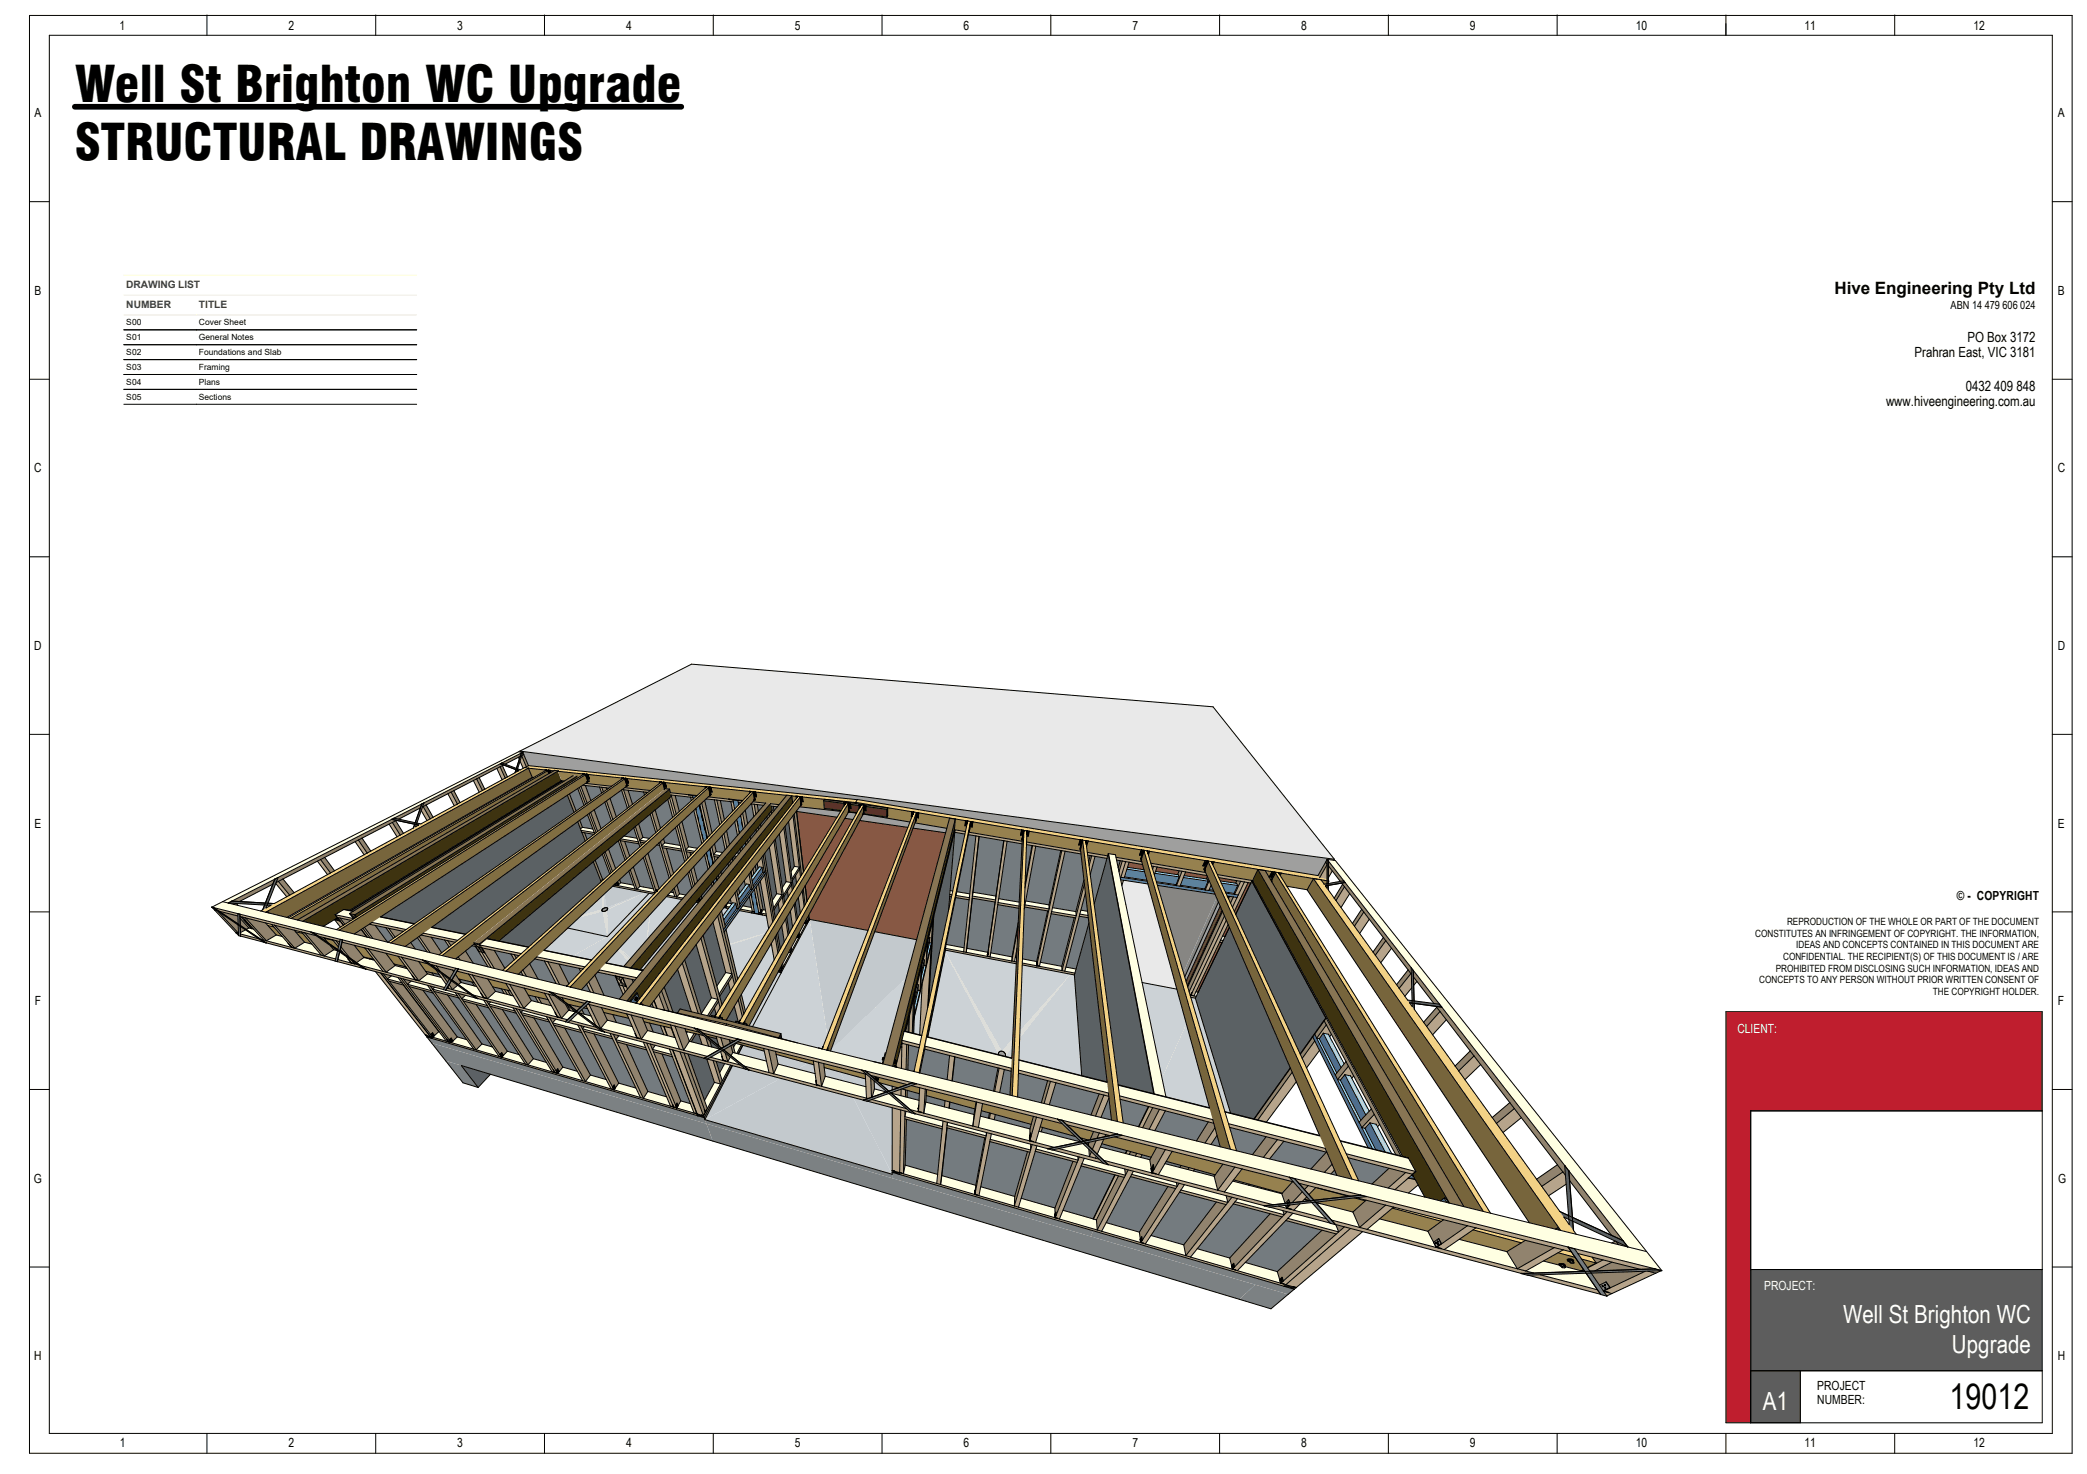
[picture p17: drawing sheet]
<svg xmlns="http://www.w3.org/2000/svg" width="841mm" height="594mm" viewBox="0 0 841 594" stroke-linecap="round" stroke-linejoin="round" font-family="sans-serif">
<defs><g id="words">
<g font-size="20">
<text x="30.1" y="40.9">Well St Brighton WC Upgrade</text>
<text x="30.1" y="64.7">STRUCTURAL DRAWINGS</text>
</g>
<text font-size="14.1" fill="#020202" x="785.6" y="567.8">19012</text>
<g font-size="10.1" fill="#fff">
<text x="742.7" y="533.3">Well St Brighton WC</text>
<text x="786.6" y="545.1">Upgrade</text>
<text x="710.4" y="568.1">A1</text>
</g>
<text font-size="6.9" fill="#020202" x="739.2" y="118.6">Hive Engineering Pty Ltd</text>
<g font-size="5.6" fill="#020202">
<text x="792.8" y="137.7">PO Box 3172</text>
<text x="771.5" y="143.7">Prahran East, VIC 3181</text>
<text x="792.1" y="157.7">0432 409 848</text>
<text x="760" y="163.7">www.hiveengineering.com.au</text>
</g>
<g font-size="5.1" fill="#020202">
<text x="48.2" y="11.9">1</text>
<text x="116.3" y="11.9">2</text>
<text x="184.3" y="11.9">3</text>
<text x="252.3" y="11.9">4</text>
<text x="320.3" y="11.9">5</text>
<text x="388.3" y="11.9">6</text>
<text x="456.3" y="11.9">7</text>
<text x="524.3" y="11.9">8</text>
<text x="592.3" y="11.9">9</text>
<text x="659.2" y="11.9">10</text>
<text x="727.2" y="11.9">11</text>
<text x="795.2" y="11.9">12</text>
<text x="13.9" y="47.3">A</text>
<text x="829.3" y="47.3">A</text>
<text x="13.9" y="118.8">B</text>
<text x="829.3" y="118.8">B</text>
<text x="13.8" y="190.4">C</text>
<text x="829.3" y="190.4">C</text>
<text x="13.8" y="262">D</text>
<text x="829.3" y="262">D</text>
<text x="13.9" y="333.5">E</text>
<text x="829.3" y="333.5">E</text>
<text x="14" y="405.1">F</text>
<text x="829.3" y="405.1">F</text>
<text x="13.7" y="476.6">G</text>
<text x="829.3" y="476.6">G</text>
<text x="13.8" y="548.2">H</text>
<text x="829.3" y="548.2">H</text>
<text x="732.3" y="560">PROJECT</text>
<text x="732.3" y="565.9">NUMBER:</text>
<text x="48.2" y="583.3">1</text>
<text x="116.3" y="583.3">2</text>
<text x="184.3" y="583.3">3</text>
<text x="252.3" y="583.3">4</text>
<text x="320.3" y="583.3">5</text>
<text x="388.3" y="583.3">6</text>
<text x="456.3" y="583.3">7</text>
<text x="524.3" y="583.3">8</text>
<text x="592.3" y="583.3">9</text>
<text x="659.2" y="583.3">10</text>
<text x="727.2" y="583.3">11</text>
<text x="795.2" y="583.3">12</text>
</g>
<g font-size="5.1" fill="#fff">
<text x="700.1" y="416.3">CLIENT:</text>
<text x="710.9" y="520.1">PROJECT:</text>
</g>
<text font-size="5" x="788.6" y="362.9">© - COPYRIGHT</text>
<text font-size="4.5" fill="#020202" x="786" y="124.7">ABN 14 479 606 024</text>
<g font-size="4.1" fill="#404040">
<text x="50.9" y="116.2">DRAWING LIST</text>
<text x="50.9" y="124.2">NUMBER</text>
<text x="80.2" y="124.2">TITLE</text>
</g>
<g font-size="4">
<text x="707.3" y="377.4">CONSTITUTES AN INFRINGEMENT OF COPYRIGHT. THE INFORMATION,</text>
<text x="720.1" y="372.7">REPRODUCTION OF THE WHOLE OR PART OF THE DOCUMENT</text>
<text x="723.8" y="382.1">IDEAS AND CONCEPTS CONTAINED IN THIS DOCUMENT ARE</text>
<text x="718.5" y="386.8">CONFIDENTIAL. THE RECIPIENT(S) OF THIS DOCUMENT IS / ARE</text>
<text x="715.5" y="391.5">PROHIBITED FROM DISCLOSING SUCH INFORMATION, IDEAS AND</text>
<text x="708.9" y="396.2">CONCEPTS TO ANY PERSON WITHOUT PRIOR WRITTEN CONSENT OF</text>
<text x="778.9" y="400.9">THE COPYRIGHT HOLDER.</text>
</g>
<g font-size="3.4">
<text x="50.9" y="131">S00</text>
<text x="80.2" y="131">Cover Sheet</text>
<text x="50.9" y="137">S01</text>
<text x="80.2" y="137">General Notes</text>
<text x="50.9" y="143">S02</text>
<text x="80.2" y="143">Foundations and Slab</text>
<text x="50.9" y="149">S03</text>
<text x="80.2" y="149">Framing</text>
<text x="50.9" y="155">S04</text>
<text x="80.2" y="155">Plans</text>
<text x="50.9" y="161">S05</text>
<text x="80.2" y="161">Sections</text>
</g>
</g></defs>
<path d="M705.5 511.6h117.5v40.8h-117.5z" fill-rule="evenodd" fill="#5d5d5d"/>
<path d="M705.5 511.6h117.5v40.8h-117.5z" fill="none" stroke="#000" stroke-width=".4"/>
<path d="M695.5 407.7h127.5v40h-117.5v125.7h-10z" fill-rule="evenodd" fill="#bf1e2e"/>
<path d="M695.5 407.7h127.5v40h-117.5v125.7h-10z" fill="none" stroke="#000" stroke-width=".4"/>
<path d="M705.5 552.4h20v21h-20z" fill-rule="evenodd" fill="#5d5d5d"/>
<path d="M705.5 552.4h20v21h-20z" fill="none" stroke="#000" stroke-width=".4"/>
<path d="M708.8 452.3h110v55h-110z" fill-rule="evenodd" fill="#fff"/>
<g fill="none" stroke="#000" stroke-width=".4">
<path d="M11.9 6.2h823.1v579.4h-823.1zM19.9 14.2h807.1v563.4h-807.1zM83.4 6v8.2M151.4 6v8.2M219.4 6v8.2M287.4 6v8.2M355.4 6v8.2M423.4 6v8.2M491.5 6v8.2M559.5 6v8.2M627.5 6v8.2M695.5 6v8.2"/>
<path d="M763.5 6v8.2M11.9 81.3h8M827 81.3h8M11.9 152.8h8M827 152.8h8M11.9 224.4h8M827 224.4h8M11.9 295.9h8M827 295.9h8M11.9 367.5h8M827 367.5h8M11.9 439h8"/>
<path d="M827 439h8M705.5 447.7h117.5v63.9h-117.5zM11.9 510.6h8M827 510.6h8M705.5 552.4h117.5v21h-117.5zM83.4 577.6v8M151.4 577.6v8M219.4 577.6v8M287.4 577.6v8M355.4 577.6v8M423.4 577.6v8M491.5 577.6v8"/>
<path d="M559.5 577.6v8M627.5 577.6v8M695.5 577.6v8M763.5 577.6v8"/>
</g>
<!-- layer: E - Existing.Hive -->
<g fill="#9f9f9f">
<path d="M209.5 302.7l328.2 43.6-.2 .4-2.7-.4-3.7 6.6-185.6-30.7-132.5-13.6-2.3-5.4-1-.2z" fill-rule="evenodd"/>
<path d="M322.2 325.1l16.6 1.9-1.5 2.3-16.3-2.3z" fill-rule="evenodd"/>
<path d="M341.9 327.4l3.3 .2-1.5 2.7-3.2-.5z" fill-rule="evenodd"/>
<path d="M347.9 328.1l18.8 3.2-.9 2.1-19.3-2.8z" fill-rule="evenodd"/>
<path d="M368.7 331.6l12.8 2.2-.4 1.8-13.1-1.9z" fill-rule="evenodd"/>
</g>
<path d="M209.5 302.7l69.2-35.1 210.1 17.2 48.9 61.5z" fill-rule="evenodd" fill="#e9e9e9"/>
<g fill="#9f9f9f">
<path d="M326.3 370.5l23.5 4.5z" fill-rule="evenodd"/>
<path d="M352.5 375.5l16.9 3.2z" fill-rule="evenodd"/>
</g>
<path d="M452.7 354.7l9.9 1.5 11.6 42.4-14-2.7-8.1-39z" fill-rule="evenodd" fill="#e9e9e9"/>
<!-- layer: S - Walls.Hive -->
<path d="M490.3 361.8l.7 1.7-13.6 30.2-.5-1.8z" fill-rule="evenodd" fill="#868686"/>
<path d="M491 363.5l.7 1.7-13.8 30.2-.5-1.7z" fill-rule="evenodd" fill="#9f9f9f"/>
<path d="M466.4 356.8l23.2 3.5 .7 1.5-13.4 30.1z" fill-rule="evenodd" fill="#868686"/>
<g fill="#6b4434">
<path d="M494.5 361.1l.6 .1-.3 .5z"/>
<path d="M491.7 365.2l.8 1.7-14 30.4-.6-1.9z" fill-rule="evenodd"/>
</g>
<g fill="#875844">
<path d="M321 327l16.3 2.3-13.5 22z"/>
<path d="M340.5 329.8l3.2 .5-18.5 32.9-.7-6.3z" fill-rule="evenodd"/>
<path d="M346.5 330.6l19.3 2.8-16 41.6-23.7-4.5-.2-1.7z" fill-rule="evenodd"/>
<path d="M368 333.7l13.1 1.9-11.7 43.1-16.9-3.2z" fill-rule="evenodd"/>
<path d="M455 347.5l5.4 .9 .6 2.1-6.6-1z" fill-rule="evenodd"/>
<path d="M466.3 349.4l8.8 1.5-.6 1.6-8.9-1.3z" fill-rule="evenodd"/>
<path d="M477.8 351.4l8.6 1.4 .1 .4-.4 1-8.9-1.3z" fill-rule="evenodd"/>
<path d="M492.5 366.9l.1 .4-14 30.4-.1-.4z" fill-rule="evenodd"/>
<path d="M491.5 379.7l.9 .2-9.6 19.9-.9-.1z" fill-rule="evenodd"/>
<path d="M491.1 353.7l7.3 1.2-.5 1-6.2-.9z" fill-rule="evenodd"/>
<path d="M494.9 372.5l.5 1.2-1.8 3.7-.9-.2z" fill-rule="evenodd"/>
<path d="M495.1 361.2h.4l-.5 .9-.2-.4z" fill-rule="evenodd"/>
<path d="M503 355.7l1 .2-6.1 12.5-.5-1.1z" fill-rule="evenodd"/>
</g>
<!-- layer: S - Concrete Slab.Hive -->
<path d="M179.6 427.5l6.3 1.9 6.8 8.8-6.1-1.8z" fill-rule="evenodd" fill="#7c8183"/>
<path d="M185.9 429.4l11.8 3.5-5 5.3z" fill="#626567"/>
<!-- layer: S - Framing Steel.Hive -->
<path d="M244.7 366.7v10.7" fill="none" stroke="#ccd2d6" stroke-width=".4"/>
<g fill="#ccd2d6">
<path d="M294.1 380.9l14.5-4.7-11.3 18.3z"/>
<path d="M244.8 377.4l1.2 1.5z"/>
<path d="M244.8 377.4l1.1 1.5z"/>
<path d="M244.8 377.4l1.2 1.4z"/>
<path d="M244 367.1l.2-.1 .6 10.4z"/>
<path d="M310.8 380.2l1.2 6.6-11.6 20.6-1.6-6.7z" fill-rule="evenodd"/>
<path d="M313.6 391.7l1.2 .3-11.5 21.7-1.4-.3z" fill-rule="evenodd"/>
<path d="M326.1 370.5v.3z" fill-rule="evenodd"/>
<path d="M249.2 382.5l4 4.8z" fill-rule="evenodd"/>
<path d="M249.1 382.6l4 4.9z" fill-rule="evenodd"/>
<path d="M230.7 385.3l14.1-7.9 1.1 1.5-7.5 7.9z" fill-rule="evenodd"/>
<path d="M249.1 382.7l4 4.8-1.7 2-7.2-1.5z" fill-rule="evenodd"/>
<path d="M249.2 382.6l3.9 4.8z" fill-rule="evenodd"/>
<path d="M249.5 382.2l4.2 4.5z" fill-rule="evenodd"/>
</g>
<g fill="#c3c9cd">
<path d="M244.8 377.4l1.3 1.4z"/>
<path d="M249.5 382.2l4.3 4.4z" fill-rule="evenodd"/>
<path d="M258.1 390.6l.2 .3-.3-.1z" fill-rule="evenodd"/>
</g>
<g fill="#ccd2d6">
<path d="M244.2 367l.2-.1 .4 10.5z"/>
<path d="M244.7 366.7l15.5-7 1.4 .3-16.8 17.4z" fill-rule="evenodd"/>
</g>
<path d="M244.6 366.8v10.6" fill="none" stroke="#ccd2d6" stroke-width=".4"/>
<g fill="#c3c9cd">
<path d="M244.8 377.4l1.3 1.3z"/>
<path d="M249.7 382l4.4 4.3z" fill-rule="evenodd"/>
<path d="M258.4 390.3l.7 .6z" fill-rule="evenodd"/>
<path d="M249.6 382.1l4.4 4.3z" fill-rule="evenodd"/>
<path d="M258.3 390.4l.5 .5z" fill-rule="evenodd"/>
</g>
<g fill="#ccd2d6">
<path d="M259.3 389.2l-.2 1.7-.7-.6z"/>
<path d="M261.6 360l1.2 .2-.1 1-16.6 17.5-1.3-1.3z" fill-rule="evenodd"/>
<path d="M261.8 368.7l-1.3 10.2-6.4 7.4-4.4-4.3z" fill-rule="evenodd"/>
<path d="M259.5 388.9l-.3 2z" fill-rule="evenodd"/>
<path d="M261.9 368.7l-1.4 10.2z" fill-rule="evenodd"/>
<path d="M262.8 360.2l-.1 1z" fill-rule="evenodd"/>
</g>
<path d="M259.5 388.7v2.1" fill="none" stroke="#c3c9cd" stroke-width=".4"/>
<g fill="#c3c9cd">
<path d="M261.9 368.6l-1.2 10.1z" fill-rule="evenodd"/>
<path d="M262.9 360.2l-.2 1z" fill-rule="evenodd"/>
</g>
<path d="M259.6 388.6v2" fill="none" stroke="#c3c9cd" stroke-width=".4"/>
<g fill="#c3c9cd">
<path d="M262 368.5l-1.2 10.1z" fill-rule="evenodd"/>
<path d="M262.9 360.2l-.1 .9z" fill-rule="evenodd"/>
</g>
<g fill="#ccd2d6">
<path d="M262.9 360.2l.6 .1-.7 .8z"/>
<path d="M280.5 363.6l1 .2-21.9 26.6 .2-1.8z" fill-rule="evenodd"/>
<path d="M268.6 361.3l6.2 1.2-13.9 16 1.1-10z" fill-rule="evenodd"/>
<path d="M291.7 365.8l1.8 .3-2.2 3-.5-2.1z" fill-rule="evenodd"/>
<path d="M297.9 367l10.9 2 1 5.3-1 1.6-14.8 4.5-1.4-5.8z" fill-rule="evenodd"/>
<path d="M294 380.4l14.8-4.5z" fill-rule="evenodd"/>
<path d="M294 380.5l14.7-4.6z" fill-rule="evenodd"/>
<path d="M294 380.6l14.7-4.6z" fill-rule="evenodd"/>
<path d="M294 380.7l14.7-4.7z" fill-rule="evenodd"/>
<path d="M294 380.7l14.6-4.6z" fill-rule="evenodd"/>
<path d="M294 380.8l14.6-4.7z" fill-rule="evenodd"/>
</g>
<g fill="#c3c9cd">
<path d="M244.8 377.4l1.3 1.3z"/>
<path d="M249.6 382.1l4.3 4.4z" fill-rule="evenodd"/>
<path d="M258.2 390.5l.4 .4z" fill-rule="evenodd"/>
</g>
<g fill="#ccd2d6">
<path d="M243.8 367.2l.2-.1 .8 10.3z"/>
<path d="M244.8 377.4l1.2 1.4z"/>
<path d="M243.6 367.3l.2-.1 1 10.2z"/>
<path d="M243.4 367.3h.2l1.2 10.1z"/>
<path d="M243.2 367.3l1.6 10.1z"/>
<path d="M242.9 367.3l1.9 10.1z"/>
<path d="M249.4 382.3l4.2 4.6z" fill-rule="evenodd"/>
<path d="M249.4 382.4l4.1 4.6z" fill-rule="evenodd"/>
<path d="M249.3 382.5l4 4.7z" fill-rule="evenodd"/>
<path d="M249.3 382.4l4.1 4.7z" fill-rule="evenodd"/>
<path d="M249.2 382.5l4.1 4.7z" fill-rule="evenodd"/>
<path d="M228.8 374l4.5-4.2 9.6-2.5 1.9 10.1z" fill-rule="evenodd"/>
<path d="M233.3 369.8l9.6-2.5z" fill-rule="evenodd"/>
<path d="M233.4 369.7l9.3-2.5z" fill-rule="evenodd"/>
<path d="M233.5 369.6l9.1-2.5z" fill-rule="evenodd"/>
<path d="M233.6 369.5l9-2.5z" fill-rule="evenodd"/>
<path d="M233.8 369.3l8.8-2.6z" fill-rule="evenodd"/>
<path d="M233.7 369.4l8.8-2.6z" fill-rule="evenodd"/>
<path d="M233.9 369.3l8.7-2.7z" fill-rule="evenodd"/>
<path d="M234 369.2l8.7-2.8z" fill-rule="evenodd"/>
</g>
<path d="M243.3 360.5l.7 5.3h-.2z" fill-rule="evenodd" fill="#c3c9cd"/>
<g fill="#ccd2d6">
<path d="M234.2 369l8.6-8 .1 5.3z"/>
<path d="M234.1 369.1l8.7-2.7z" fill-rule="evenodd"/>
<path d="M234.1 369l8.8-2.7z" fill-rule="evenodd"/>
</g>
<path d="M242.9 360.9v5.4M243 360.8v5.4" fill="none" stroke="#ccd2d6" stroke-width=".4"/>
<path d="M243.2 360.7v5.4" fill="none" stroke="#ccd2d6" stroke-width=".44"/>
<g fill="#c3c9cd">
<path d="M243.1 360.7l.5 5.2-.2 .1z" fill-rule="evenodd"/>
<path d="M243.2 360.6l.6 5.2-.2 .1z" fill-rule="evenodd"/>
<path d="M243.4 360.4l.8 5.4z" fill-rule="evenodd"/>
<path d="M243.5 360.3l.9 5.5z" fill-rule="evenodd"/>
<path d="M243.5 360.3l3.4-3.2 13.1 2.6-15.6 6.1z" fill-rule="evenodd"/>
<path d="M244.4 365.8l15.6-6.1z" fill-rule="evenodd"/>
<path d="M244.5 365.8l15.5-6.1z" fill-rule="evenodd"/>
<path d="M244.7 365.9l15.3-6.2z" fill-rule="evenodd"/>
<path d="M244.8 366l15.3-6.3z" fill-rule="evenodd"/>
<path d="M244.8 366l15.3-6.3z" fill-rule="evenodd"/>
<path d="M244.9 366.2l15.2-6.5z" fill-rule="evenodd"/>
<path d="M244.9 366.3l15.3-6.6z" fill-rule="evenodd"/>
</g>
<g fill="#ccd2d6">
<path d="M244.8 366.4l15.4-6.7z" fill-rule="evenodd"/>
<path d="M244.8 366.5l15.4-6.8z" fill-rule="evenodd"/>
</g>
<path d="M244.7 366.7v10.7" fill="none" stroke="#ccd2d6" stroke-width=".4"/>
<g fill="#ccd2d6">
<path d="M243 367.3l1.8 10.1z"/>
<path d="M219.3 382.9l9.5-8.9 16 3.4-14.1 7.9z" fill-rule="evenodd"/>
</g>
<path d="M172 417.9l111.8 32.5 .9 2.4-110.7-32.4z" fill-rule="evenodd" fill="#7c8183"/>
<g fill="#626567">
<path d="M294.9 429.4h.3l-11.1 21.8-.3-.8z" fill-rule="evenodd"/>
<path d="M299.3 421.2l-1.9 3.5z" fill-rule="evenodd"/>
</g>
<g fill="#7c8183">
<path d="M258.6 390.9l.3 .1z" fill-rule="evenodd"/>
<path d="M258.8 390.9l.3 .1z" fill-rule="evenodd"/>
</g>
<path d="M242.5 366.8l.2 .4z" fill-rule="evenodd" fill="#8e9395"/>
<path d="M242.6 366.7l.2 .5z" fill-rule="evenodd" fill="#858a8c"/>
<path d="M242.6 366.6l.3 .7z" fill-rule="evenodd" fill="#7c8183"/>
<path d="M242.7 366.4l.4 .9z" fill-rule="evenodd" fill="#6b6e71"/>
<g fill="#626567">
<path d="M242.7 366.4l.5 .9z" fill-rule="evenodd"/>
<path d="M242.8 366.4l.5 .9z" fill-rule="evenodd"/>
<path d="M242.9 366.3l.6 1z" fill-rule="evenodd"/>
</g>
<path d="M243 366.2l.2-.1 .5 1.1z" fill-rule="evenodd" fill="#6b6e71"/>
<g fill="#73777a">
<path d="M243.2 366.1l.2-.1 .5 1.2h-.2z" fill-rule="evenodd"/>
<path d="M243.4 366l.2-.1 .5 1.2-.2 .1z" fill-rule="evenodd"/>
<path d="M243.6 365.9l.2-.1 .5 1.2-.2 .1z" fill-rule="evenodd"/>
</g>
<g fill="#7c8183">
<path d="M243.8 365.8l.5 1.2z" fill-rule="evenodd"/>
<path d="M244 365.8l.4 1.1z" fill-rule="evenodd"/>
<path d="M244.2 365.8l.4 .9z" fill-rule="evenodd"/>
<path d="M244.4 365.8l.3 .8z" fill-rule="evenodd"/>
<path d="M244.5 365.8l.3 .7z" fill-rule="evenodd"/>
<path d="M244.7 365.9l.2 .5z" fill-rule="evenodd"/>
<path d="M244.8 366l.1 .2z" fill-rule="evenodd"/>
</g>
<g fill="#ccd2d6">
<path d="M334.8 423.3l30.4-29.3-8.2 30.4-.3-.1-.6 2-.4 .1-.1 .7 .3 .1-.4 1.4-20.8-5z" fill-rule="evenodd"/>
<path d="M371.6 396.7l-1 20.3-2.4-.6 .2-6.4z" fill-rule="evenodd"/>
</g>
<g fill="#c3c9cd">
<path d="M351.8 427.7l3.7 .9z"/>
<path d="M338.6 432l10.2 2.8 .1 3.1-8.4-2.2z" fill-rule="evenodd"/>
<path d="M343.8 442.2l15.7 4.2v26.8z" fill-rule="evenodd"/>
<path d="M352.3 435.8l5.1 4.2-5-1.2z" fill-rule="evenodd"/>
<path d="M354.2 436.3l5.3 1.4v1.5l-1.3 .5z" fill-rule="evenodd"/>
<path d="M359 440.4l.5-.2v.5z" fill-rule="evenodd"/>
</g>
<path d="M284.1 451.2l75.4 22v1.6l-74.8-22z" fill-rule="evenodd" fill="#7c8183"/>
<g fill="#c3c9cd">
<path d="M326.3 370.5l23.5 4.5-16.4 42.3z"/>
<path d="M352.5 375.5l16.9 3.2-4.2 15.3-30.4 29.3z" fill-rule="evenodd"/>
<path d="M284.1 451.2l30.4-16.7 29.3 7.7 15.7 31z" fill-rule="evenodd"/>
<path d="M321.4 430.8l4.3-2.3 2.3 .6 .5 3.6z" fill-rule="evenodd"/>
<path d="M332.1 430.2l6.5 1.8 1.9 3.7-7.9-2z" fill-rule="evenodd"/>
<path d="M295.2 429.4l19.3 5.1-30.4 16.7z" fill-rule="evenodd"/>
<path d="M299.4 421.2l8.6 2.4 .9 4-11.3-2.9z" fill-rule="evenodd"/>
<path d="M312.8 424.9l12.9 3.6-4.3 2.3-7.9-2z" fill-rule="evenodd"/>
</g>
<g fill="#ccd2d6">
<path d="M411.9 388.8l19.4 3.8-20.3 22.8z"/>
<path d="M326.3 370.5l7.1 46.8-2.2 5.3-16.2-4-.4-2.1-11.3-2.8z" fill-rule="evenodd"/>
<path d="M380.8 383.6l21.5 41z" fill-rule="evenodd"/>
<path d="M407.9 422l-.2 4.4-2.3-.6-.2-.4z" fill-rule="evenodd"/>
<path d="M431.4 392.6l1.5 .3 3 40.5-25.3-6.3 .3-8.8z" fill-rule="evenodd"/>
<path d="M407.9 421.9l-2.7 3.5z" fill-rule="evenodd"/>
<path d="M431.4 392.6l-20.5 25.7z" fill-rule="evenodd"/>
<path d="M405.2 425.4l.2 .4z" fill-rule="evenodd"/>
<path d="M402.3 424.8l-.2 .1z" fill-rule="evenodd"/>
<path d="M380.8 383.6l21.5 41.2-.2 .1-28.2-7.1z" fill-rule="evenodd"/>
<path d="M380.8 383.6l21.5 41.2z" fill-rule="evenodd"/>
<path d="M380.9 383.5l22.1 40.2-.2 .1z" fill-rule="evenodd"/>
<path d="M380.8 383.6l21.5 40.9z" fill-rule="evenodd"/>
<path d="M380.8 383.6l21.6 40.7z" fill-rule="evenodd"/>
<path d="M380.9 383.5l21.7 40.4-.1 .2z" fill-rule="evenodd"/>
<path d="M380.9 383.5l21.9 40.3-.2 .1z" fill-rule="evenodd"/>
<path d="M380.9 383.5l22.3 40.1-.2 .1z" fill-rule="evenodd"/>
<path d="M380.9 383.5l22.6 40.1h-.3z" fill-rule="evenodd"/>
<path d="M380.9 383.4l22.8 40.2h-.2z" fill-rule="evenodd"/>
<path d="M381 382.9l28.5 5.5-1.4 30.3-4.4 4.9-22.8-40.2z" fill-rule="evenodd"/>
<path d="M408.1 418.7l-4.1 5-.3-.1z" fill-rule="evenodd"/>
<path d="M431.3 392.6l-20.3 23.1z" fill-rule="evenodd"/>
<path d="M408.1 419l-.1 .4-3.8 4.4-.2-.1z" fill-rule="evenodd"/>
<path d="M431.3 392.6l-20.3 23.4z" fill-rule="evenodd"/>
<path d="M408 419.4v.3l-3.6 4.2-.2-.1z" fill-rule="evenodd"/>
<path d="M431.3 392.6l-20.3 23.7z" fill-rule="evenodd"/>
<path d="M408 419.7v.4l-3.3 4-.3-.2z" fill-rule="evenodd"/>
<path d="M431.3 392.6l-20.3 24v-.3z" fill-rule="evenodd"/>
<path d="M408 420.1v.4l-3.2 3.8-.1-.2z" fill-rule="evenodd"/>
<path d="M431.4 392.6l-20.5 24.4 .1-.4z" fill-rule="evenodd"/>
<path d="M408 420.5v.4l-3 3.6-.2-.2z" fill-rule="evenodd"/>
<path d="M431.4 392.6l-20.5 24.7z" fill-rule="evenodd"/>
<path d="M408 420.9l-2.9 3.8-.1-.2z" fill-rule="evenodd"/>
<path d="M431.4 392.6l-20.5 25z" fill-rule="evenodd"/>
<path d="M408 421.2l-2.8 3.7z" fill-rule="evenodd"/>
<path d="M431.4 392.6l-20.5 25.3z" fill-rule="evenodd"/>
<path d="M407.9 421.5l-2.7 3.7z" fill-rule="evenodd"/>
<path d="M431.4 392.6l-20.5 25.5z" fill-rule="evenodd"/>
<path d="M407.9 421.8l-2.7 3.5z" fill-rule="evenodd"/>
<path d="M431.4 392.6l-20.5 25.6z" fill-rule="evenodd"/>
</g>
<path d="M359.5 472.4l81.1 23.6-1.1 2.3-80-23.5z" fill-rule="evenodd" fill="#7c8183"/>
<g fill="#626567">
<path d="M405.2 425.3l-.1 .3z" fill-rule="evenodd"/>
<path d="M402.4 424.3l-.1 .4z" fill-rule="evenodd"/>
</g>
<path d="M402.5 424.1l-.2 .8z" fill-rule="evenodd" fill="#6b6e71"/>
<g fill="#73777a">
<path d="M402.6 423.9l-.2 1.1z" fill-rule="evenodd"/>
<path d="M402.6 423.9l.2-.1-.2 1.3z" fill-rule="evenodd"/>
<path d="M402.8 423.8l.2-.1-.3 1.4z" fill-rule="evenodd"/>
</g>
<g fill="#7c8183">
<path d="M403 423.7l.2-.1-.3 1.6-.2-.1z" fill-rule="evenodd"/>
<path d="M403.2 423.6h.3l-.3 1.6h-.3z" fill-rule="evenodd"/>
<path d="M403.5 423.6h.2l-.3 1.7-.2-.1z" fill-rule="evenodd"/>
<path d="M403.7 423.6l.3 .1-.3 1.6h-.3z" fill-rule="evenodd"/>
<path d="M404 423.7l.2 .1-.3 1.6-.2-.1z" fill-rule="evenodd"/>
<path d="M404.2 423.8l.2 .1-.3 1.6-.2-.1z" fill-rule="evenodd"/>
<path d="M404.4 423.9l.3 .2-.3 1.4h-.3z" fill-rule="evenodd"/>
</g>
<g fill="#73777a">
<path d="M404.7 424.1l-.1 1.5-.2-.1z" fill-rule="evenodd"/>
<path d="M404.8 424.3v1.3z" fill-rule="evenodd"/>
<path d="M405 424.5l-.1 1.1z" fill-rule="evenodd"/>
</g>
<g fill="#6b6e71">
<path d="M405.1 424.7l-.1 1z" fill-rule="evenodd"/>
<path d="M405.2 424.9l-.1 .8z" fill-rule="evenodd"/>
</g>
<path d="M405.2 425.2l-.1 .5z" fill-rule="evenodd" fill="#626567"/>
<g fill="#ccd2d6">
<path d="M478.1 412.6l9.3 33.8-17.6-4.4-1.5-7.5z" fill-rule="evenodd"/>
<path d="M482.1 403.6l13.8 44.9-2.3-.5-12.5-42.1z" fill-rule="evenodd"/>
<path d="M460.2 395.9l14 2.7 3.9 14-9.8 21.9z" fill-rule="evenodd"/>
<path d="M479.9 401.9l1.8 .3 .4 1.4-1 2.3z" fill-rule="evenodd"/>
</g>
<path d="M440.6 496l80.9 23.5-2.4 2.1-79.6-23.3z" fill-rule="evenodd" fill="#7c8183"/>
<!-- layer: S - Concrete Slab.Hive -->
<path d="M356.7 424.3l.3 .1-1.2 4.3h-.3z" fill-rule="evenodd" fill="#54beff"/>
<!-- layer: S - Framing Steel.Hive -->
<path d="M352.7 434.6h.1a.55 .55 0 0 1 .8-.1 .55 .55 0 0 1 0 .8v-.4l-.7-.2-.1 .3z" fill-rule="evenodd" fill="#a49e9e"/>
<g fill="#f5ecec">
<path d="M353.2 434.3v.3z" fill-rule="evenodd"/>
<path d="M353.3 434.4l.1 .2z" fill-rule="evenodd"/>
</g>
<g fill="#ece3e3">
<path d="M353.4 434.4l.1 .2z" fill-rule="evenodd"/>
<path d="M353.5 434.4l.1 .3z" fill-rule="evenodd"/>
</g>
<path d="M353.6 434.5v.2z" fill-rule="evenodd" fill="#e3dbdb"/>
<path d="M353.7 434.6v.2z" fill-rule="evenodd" fill="#d1c9c9"/>
<path d="M353.8 434.6v.3z" fill-rule="evenodd" fill="#c8c1c1"/>
<path d="M353.8 434.7v.2z" fill-rule="evenodd" fill="#b6afaf"/>
<path d="M353.9 434.8v.2z" fill-rule="evenodd" fill="#a49e9e"/>
<path d="M353.9 434.8v.3z" fill-rule="evenodd" fill="#928c8c"/>
<path d="M353.9 434.9v.2z" fill-rule="evenodd" fill="#898484"/>
<path d="M352.7 434.5l-.1 .2z" fill-rule="evenodd" fill="#a49e9e"/>
<path d="M352.8 434.4l-.1 .2z" fill-rule="evenodd" fill="#b6afaf"/>
<path d="M353.1 434.3v.2z" fill-rule="evenodd" fill="#ece3e3"/>
<path d="M353.2 434.7l.4 .2-.1 .5-.4-.3z" fill-rule="evenodd" fill="#e3dbdb"/>
<path d="M353.6 434.9l-.1 .7z" fill-rule="evenodd" fill="#898484"/>
<path d="M352.9 434.7h.3l-.1 .4-.3-.1z" fill-rule="evenodd" fill="#e3dbdb"/>
<path d="M352.9 435.2l.6 .4z" fill-rule="evenodd" fill="#a49e9e"/>
<path d="M360.9 427.2l-.3 1.4z" fill-rule="evenodd" fill="#898484"/>
<path d="M360.6 427.5l.2 .2z" fill-rule="evenodd" fill="#ece3e3"/>
<path d="M360.6 427.4l.2 .1z" fill-rule="evenodd" fill="#f5ecec"/>
<path d="M360.7 427.3l.1 .1z" fill-rule="evenodd" fill="#fef5f5"/>
<path d="M360.7 427.2h.2z" fill-rule="evenodd" fill="#fef5f5"/>
<path d="M360.5 428.6h.1z" fill-rule="evenodd" fill="#b6afaf"/>
<g fill="#ada7a7">
<path d="M360.4 428.5l.2 .1z" fill-rule="evenodd"/>
<path d="M360.4 428.5l.2 .1z" fill-rule="evenodd"/>
</g>
<path d="M360.4 428.4l.2 .1z" fill-rule="evenodd" fill="#a49e9e"/>
<path d="M360.5 428.3l.1 .2z" fill-rule="evenodd" fill="#9b9595"/>
<path d="M360.5 428.2l.1 .2z" fill-rule="evenodd" fill="#928c8c"/>
<path d="M360.5 428.1l.2 .2z" fill-rule="evenodd" fill="#898484"/>
<path d="M360.5 428l.2 .1z" fill-rule="evenodd" fill="#a49e9e"/>
<path d="M360.5 427.9l.2 .1z" fill-rule="evenodd" fill="#b6afaf"/>
<path d="M360.5 427.7l.2 .2z" fill-rule="evenodd" fill="#c8c1c1"/>
<path d="M360.6 427.6l.1 .2z" fill-rule="evenodd" fill="#dad2d2"/>
<path d="M360.9 427.4l.4 .2-.1 .2-.4-.1z" fill-rule="evenodd" fill="#fffdfd"/>
<path d="M360.7 428.1l.5 .4z" fill-rule="evenodd" fill="#a49e9e"/>
<path d="M360.8 427.7l.4 .1v.5l-.5-.2z" fill-rule="evenodd" fill="#bfb8b8"/>
<path d="M361.3 427.6l-.1 .9z" fill-rule="evenodd" fill="#898484"/>
<path d="M355.8 426.2l.3 .1v.2l-.4-.1z" fill-rule="evenodd" fill="#fffdfd"/>
<path d="M355.6 426.9l.4 .1-.1 .2z" fill-rule="evenodd" fill="#a49e9e"/>
<path d="M355.7 426.4l.4 .1-.1 .5-.4-.1z" fill-rule="evenodd" fill="#bfb8b8"/>
<path d="M360.9 429.4l-.2 .6z" fill-rule="evenodd" fill="#898484"/>
<path d="M360.6 429.7l.1 .1z" fill-rule="evenodd" fill="#ece3e3"/>
<path d="M360.6 429.6l.2 .1z" fill-rule="evenodd" fill="#f5ecec"/>
<path d="M360.6 429.5l.2 .1z" fill-rule="evenodd" fill="#fef5f5"/>
<path d="M360.6 429.8l.1 .2z" fill-rule="evenodd" fill="#dad2d2"/>
<path d="M360.9 429.6l.4 .1-.1 .3-.4-.2z" fill-rule="evenodd" fill="#fffdfd"/>
<path d="M360.8 429.8l.4 .3z" fill-rule="evenodd" fill="#bfb8b8"/>
<path d="M361.3 429.7v.4z" fill-rule="evenodd" fill="#898484"/>
<!-- layer: S - Concrete Slab.Hive -->
<path d="M256.8 400.3l.9 2.2-.9 1.2-.6 .6-2.1-.6zM256.2 402a.55 .55 0 0 0-.4 .8 .55 .55 0 0 0 .9 .2l.3-.8-.4-.3z" fill-rule="evenodd" fill="#105b93"/>
<path d="M256.5 400.2l.3 .1-2.7 3.4h-.4z" fill-rule="evenodd" fill="#54beff"/>
<!-- layer: S - Framing Steel.Hive -->
<path d="M256.4 402.1h.5l-.7 .6 .3 .3a.41 .41 0 0 1-.6-.2 .41 .41 0 0 1 .4-.6z" fill-rule="evenodd" fill="#898484"/>
<path d="M256.2 402h.3z" fill-rule="evenodd" fill="#fef5f5"/>
<g fill="#fffdfd">
<path d="M256.3 402h.2z" fill-rule="evenodd"/>
<path d="M256.4 401.9h.2z" fill-rule="evenodd"/>
<path d="M256.4 401.9h.3z" fill-rule="evenodd"/>
</g>
<path d="M256.5 401.9h.2z" fill-rule="evenodd" fill="#fef5f5"/>
<path d="M256 403l.2 .1z" fill-rule="evenodd" fill="#b6afaf"/>
<path d="M256 403l.2 .1z" fill-rule="evenodd" fill="#ada7a7"/>
<path d="M256.4 402.3l.6-.1z" fill-rule="evenodd" fill="#fffdfd"/>
<path d="M256.2 402.7l.5 .3z" fill-rule="evenodd" fill="#a49e9e"/>
<path d="M256.4 402.3l.3 .1-.1 .4-.4-.1z" fill-rule="evenodd" fill="#bfb8b8"/>
<path d="M256.7 402.4l.3-.2 .1 .2-.4 .6z" fill-rule="evenodd" fill="#898484"/>
<!-- layer: S - Concrete Slab.Hive -->
<path d="M580.5 484l1.5-1.2 1 1.8z" fill="#105b93"/>
<path d="M582 482.8l.7 .1 1 1.8-.7-.1z" fill-rule="evenodd" fill="#54beff"/>
<path d="M626.8 495.3l.8-.5 .7 .9z" fill="#105b93"/>
<!-- layer: S - Framing Steel.Hive -->
<path d="M631.8 507.9a1.68 1.68 0 0 1 2.3 .4l-1.6-.5-.3 .2 .2 .4z" fill-rule="evenodd" fill="#a49e9e"/>
<g fill="#f5ecec">
<path d="M633.1 507.4l.4 .4z" fill-rule="evenodd"/>
<path d="M633.3 507.4l.4 .4z" fill-rule="evenodd"/>
</g>
<g fill="#ece3e3">
<path d="M633.5 507.5l.4 .4z" fill-rule="evenodd"/>
<path d="M633.6 507.6l.4 .3z" fill-rule="evenodd"/>
</g>
<path d="M633.8 507.6l.3 .4z" fill-rule="evenodd" fill="#e3dbdb"/>
<path d="M633.8 507.7l.3 .4z" fill-rule="evenodd" fill="#d1c9c9"/>
<path d="M631.6 507.7l.2 .4z" fill-rule="evenodd" fill="#a49e9e"/>
<path d="M631.6 507.6l.2 .4z" fill-rule="evenodd" fill="#9b9595"/>
<path d="M631.6 507.6l.2 .3z" fill-rule="evenodd" fill="#928c8c"/>
<path d="M631.6 507.6l.3 .2z" fill-rule="evenodd" fill="#898484"/>
<path d="M631.7 507.5l.3 .3z" fill-rule="evenodd" fill="#928c8c"/>
<path d="M631.8 507.4l.4 .3z" fill-rule="evenodd" fill="#a49e9e"/>
<path d="M632 507.4l.3 .3z" fill-rule="evenodd" fill="#b6afaf"/>
<path d="M632.1 507.4l.4 .3z" fill-rule="evenodd" fill="#c8c1c1"/>
<path d="M632.3 507.4l.4 .3z" fill-rule="evenodd" fill="#d1c9c9"/>
<path d="M632.5 507.4l.4 .3z" fill-rule="evenodd" fill="#dad2d2"/>
<path d="M632.7 507.4l.4 .3z" fill-rule="evenodd" fill="#e3dbdb"/>
<path d="M632.9 507.4l.4 .3z" fill-rule="evenodd" fill="#ece3e3"/>
<path d="M633.3 507.9l1 1z" fill-rule="evenodd" fill="#e3dbdb"/>
<path d="M632.2 508l.3-.2 .6 .8-.4 .2z" fill-rule="evenodd" fill="#898484"/>
<path d="M632.5 507.8l.8 .1 .6 .8-.8-.1z" fill-rule="evenodd" fill="#e3dbdb"/>
<g fill="#a49e9e">
<path d="M632.7 508.8l.4-.2 1.2 .3-.4 .2z" fill-rule="evenodd"/>
<path d="M628.5 509.7a1.66 1.66 0 0 1 2.2 .4l-1.5-.4-.4 .2 .2 .3z" fill-rule="evenodd"/>
</g>
<g fill="#f5ecec">
<path d="M629.7 509.2l.4 .4z" fill-rule="evenodd"/>
<path d="M629.9 509.3l.4 .4z" fill-rule="evenodd"/>
</g>
<g fill="#ece3e3">
<path d="M630.1 509.3l.4 .4z" fill-rule="evenodd"/>
<path d="M630.2 509.4l.4 .4z" fill-rule="evenodd"/>
</g>
<path d="M630.4 509.5l.3 .3z" fill-rule="evenodd" fill="#e3dbdb"/>
<path d="M630.5 509.5l.2 .4z" fill-rule="evenodd" fill="#d1c9c9"/>
<path d="M628.2 509.5l.2 .4z" fill-rule="evenodd" fill="#a49e9e"/>
<path d="M628.2 509.5l.2 .3z" fill-rule="evenodd" fill="#9b9595"/>
<path d="M628.3 509.4l.1 .4z" fill-rule="evenodd" fill="#928c8c"/>
<path d="M628.3 509.4l.2 .2z" fill-rule="evenodd" fill="#898484"/>
<path d="M628.3 509.3l.4 .3z" fill-rule="evenodd" fill="#928c8c"/>
<path d="M628.5 509.3l.3 .3z" fill-rule="evenodd" fill="#a49e9e"/>
<path d="M628.6 509.2l.4 .3z" fill-rule="evenodd" fill="#b6afaf"/>
<path d="M628.8 509.2l.3 .3z" fill-rule="evenodd" fill="#c8c1c1"/>
<path d="M628.9 509.2l.4 .3z" fill-rule="evenodd" fill="#d1c9c9"/>
<path d="M629.1 509.2l.4 .3z" fill-rule="evenodd" fill="#dad2d2"/>
<path d="M629.3 509.2l.4 .3z" fill-rule="evenodd" fill="#e3dbdb"/>
<path d="M629.5 509.2l.4 .4z" fill-rule="evenodd" fill="#ece3e3"/>
<path d="M629.9 509.7l1 1z" fill-rule="evenodd" fill="#e3dbdb"/>
<path d="M628.8 509.9l.4-.2 .5 .7-.4 .2z" fill-rule="evenodd" fill="#898484"/>
<path d="M629.2 509.7h.7l.6 .8-.8-.1z" fill-rule="evenodd" fill="#e3dbdb"/>
<path d="M629.3 510.6l1.2-.1 .4 .2-.4 .2z" fill-rule="evenodd" fill="#a49e9e"/>
<!-- layer: S - Concrete Slab.Hive -->
<path d="M107.4 367.7l.6-.3 .4 .6z" fill="#105b93"/>
<!-- layer: S - Framing Steel.Hive -->
<path d="M274 406.6l40.6 9.9-.8 1.7a516.2 516.2 0 0 0-40.9-10z" fill-rule="evenodd" fill="#887554"/>
<g fill="#504421">
<path d="M313.1 418.1l.7 .2z"/>
<path d="M272.9 408.2l.7 .2z"/>
</g>
<path d="M314.8 416.5v2.1" fill="none" stroke="#504421" stroke-width=".42"/>
<path d="M314.6 416.5v2l-.8-.3z" fill-rule="evenodd" fill="#4a3e1b"/>
<g fill="#887554">
<path d="M357.5 328.7h.2l-.3 .6z"/>
<path d="M332.3 322.1l25.4 3.4-.3 .6-8.5-1.1v-.3l-2.7-.5v.4l-3.4-.5-.1-.4-2.7-.2 .1 .3-8.2-1.1z" fill-rule="evenodd"/>
</g>
<path d="M357.6 325.5v3.2" fill="none" stroke="#504421" stroke-width=".4"/>
<g fill="#504421">
<path d="M331.9 322.7l8.2 1.1 .1 .9-1.3 2-6.7-.9z" fill-rule="evenodd"/>
<path d="M342.8 324.1l3.4 .5v1.2l-1 1.8-3.1-.5 .1-1.4 .7 .1z" fill-rule="evenodd"/>
<path d="M348.9 325l8.5 1.1v3.2l-9.4-1.3 .1-1.4 .8 .1z" fill-rule="evenodd"/>
</g>
<g fill="#4a3e1b">
<path d="M357.7 325.5l-.1 1.9-.2-1.3z" fill-rule="evenodd"/>
<path d="M357.4 327.4v1.9z" fill-rule="evenodd"/>
</g>
<g fill="#574926">
<path d="M357.4 326.1l.2 1.3z"/>
<path d="M357.6 327.4l.1 1.3h-.2z"/>
</g>
<!-- layer: S - Concrete Slab.Hive -->
<g fill="#7c8183">
<path d="M174 420.4l110.7 32.4 2.5 7-107.6-32.3z" fill-rule="evenodd"/>
<path d="M284.7 452.8l221.1 64.9-6.3 5.9-212.3-63.8z" fill-rule="evenodd"/>
<path d="M499.5 523.6l6.3-5.9 13.3 3.9-6.9 5.8z" fill-rule="evenodd"/>
</g>
<!-- layer: S - Framing Steel.Hive -->
<g fill="#747b7f">
<path d="M435.3 458.5l.7 .2-.1 .3z"/>
<path d="M446.9 442.5l1 8.9-4.2-1.1z"/>
<path d="M490.4 457.5l1.3 4.6-3.7-.9z"/>
<path d="M530.2 484.6l1.8 .4z"/>
<path d="M537.8 471.5l.9 2.2-2.4-.6z"/>
<path d="M365.3 451.1l14.4 3.8-1.9 18.4-13-3.8z" fill-rule="evenodd"/>
<path d="M365.6 439.4l4.9 1.3-.2 2.7-4.8-1.2z" fill-rule="evenodd"/>
<path d="M366.1 421.1l4.3 1.1-2.2 9.6-2.4-.6z" fill-rule="evenodd"/>
<path d="M372.6 422.8l10.1 2.5-1 9.8-11-2.7z" fill-rule="evenodd"/>
<path d="M373.3 441.5l7.5 2.1-.2 2.5-7.5-2z" fill-rule="evenodd"/>
<path d="M381.7 454.5l15.1 4-3.6 19.2-13.7-3.9z" fill-rule="evenodd"/>
<path d="M382.8 444.1l10.1 2.8-.4 2.2-10-2.5z" fill-rule="evenodd"/>
<path d="M384.8 425.9l17.4 4.5-1.8 9.3-16.7-4.1z" fill-rule="evenodd"/>
<path d="M395.4 447.6l3.3 .9-.4 2.1-3.2-.8z" fill-rule="evenodd"/>
<path d="M398.9 460l15.1 4.1-5.1 18.1-13.7-4z" fill-rule="evenodd"/>
<path d="M401.1 449.1l14.4 4-.5 1.8-14.4-3.7z" fill-rule="evenodd"/>
<path d="M404.7 431l2.8 .7-.5 9.6-4.2-1z" fill-rule="evenodd"/>
<path d="M410.4 432.5l11.8 3-2.6 8.9-9.5-2.3z" fill-rule="evenodd"/>
<path d="M417.2 464l15.2 4-7.3 18.8-13.6-3.9z" fill-rule="evenodd"/>
<path d="M420.1 454.3l13.3 3.7 2.1 2-15.9-3.9z" fill-rule="evenodd"/>
<path d="M425.5 436.3l17.4 4.5-3.3 8.5-16.8-4.1z" fill-rule="evenodd"/>
<path d="M435.7 469.8l13.5 3.7-8.7 17.7-12.2-3.5z" fill-rule="evenodd"/>
<path d="M444 460.9l10 2.8-.5 1.1-10.1-2.6z" fill-rule="evenodd"/>
<path d="M455.6 474.2l15 3.9-11.5 18.4-13.3-3.8z" fill-rule="evenodd"/>
<path d="M451.3 443l11.5 2.9-4 8.1-6.2-1.5z" fill-rule="evenodd"/>
<path d="M460.2 465.4l3.7 1-.6 1-3.6-1z" fill-rule="evenodd"/>
<path d="M475.3 480.4l14.9 4-13.2 17.3-13.2-3.8z" fill-rule="evenodd"/>
<path d="M469.6 447.7l17.3 4.4-4.8 7.7-16.7-4.1z" fill-rule="evenodd"/>
<path d="M470 468l5.9 1.7-.5 .8-6-1.6z" fill-rule="evenodd"/>
<path d="M481.4 471.2l8.3 2.2-.4 .6-8.4-2.1z" fill-rule="evenodd"/>
<path d="M497 485.2l14.8 3.9-16.3 17.9-13-3.8z" fill-rule="evenodd"/>
<path d="M495.5 454.3l14.7 3.8-5.5 7.2-6.4-1.5z" fill-rule="evenodd"/>
<path d="M518.2 491.8l14.6 3.9-18.1 16.7-12.9-3.6z" fill-rule="evenodd"/>
<path d="M503.4 477.2l13.3 3.6-.2 .3-13.4-3.5z" fill-rule="evenodd"/>
<path d="M517.3 459.9l17.2 4.4-6.2 6.8-16.7-4.1z" fill-rule="evenodd"/>
<path d="M526.3 483.5l1.4 .4z" fill-rule="evenodd"/>
<path d="M543.2 466.5l16.5 4.3-6.8 6.4-5.4-1.3z" fill-rule="evenodd"/>
</g>
<g fill="#becacf">
<path d="M364.4 415.4l7 2z" fill-rule="evenodd"/>
<path d="M373.7 417.8l34 8.7z" fill-rule="evenodd"/>
<path d="M410.6 427.1l35.6 9.1z" fill-rule="evenodd"/>
<path d="M450.6 437.1l36.8 9.5z" fill-rule="evenodd"/>
<path d="M493.6 448l38.2 9.8z" fill-rule="evenodd"/>
<path d="M540 459.6l27.6 7.2z" fill-rule="evenodd"/>
</g>
<path d="M496.9 509.8v.2z" fill-rule="evenodd" fill="#300d03"/>
<path d="M516.4 515.4v.2z" fill-rule="evenodd" fill="#300d03"/>
<path d="M519 491l20.5 5.4-1 .9-20.3-5.5z" fill-rule="evenodd" fill="#b6a48b"/>
<path d="M521 488.9l17.3 4.6 1.2 2.9-20.5-5.4z" fill-rule="evenodd" fill="#ffffe2"/>
<g fill="#b6a48b">
<path d="M363 447.3l1.7 .5-.6 25.2-1.6-.4 1 .2-1-.3z" fill-rule="evenodd"/>
<path d="M363.1 438.9l1.8 .3-.1 2.8-1.7-.4z" fill-rule="evenodd"/>
<path d="M363.4 420.4l2 .5-.3 10.1-1.8-.4z" fill-rule="evenodd"/>
</g>
<g fill="#91836e">
<path d="M364.7 447.8l.4 .1-.5 2.1z"/>
<path d="M364.6 450.9l.7 .2-.5 18.4-.7 3.5z" fill-rule="evenodd"/>
<path d="M364.9 439.2l.7 .2-.1 2.8-.7-.2z" fill-rule="evenodd"/>
<path d="M365.4 420.9l.7 .2-.3 10.1-.7-.2z" fill-rule="evenodd"/>
</g>
<g fill="#b6a48b">
<path d="M380 451.8l1.8 .5-2.8 25.1-1.5-.5z" fill-rule="evenodd"/>
<path d="M380.8 443.6l1.9 .5-.3 2.4-1.8-.4z" fill-rule="evenodd"/>
<path d="M382.7 425.3l2 .6-1.1 9.7-1.9-.5z" fill-rule="evenodd"/>
</g>
<g fill="#91836e">
<path d="M381.8 452.3l-.2 1.3z"/>
<path d="M381.5 454.5l-2.5 22.9z" fill-rule="evenodd"/>
</g>
<path d="M382.6 444.1v2.5" fill="none" stroke="#91836e" stroke-width=".4"/>
<path d="M384.7 425.9l-1 9.7z" fill-rule="evenodd" fill="#91836e"/>
<path d="M364.6 450l15.2 4-.1 .9-15.1-4z" fill-rule="evenodd" fill="#b6a48b"/>
<path d="M365.1 447.9l14.9 3.9-.2 2.2-15.2-4z" fill-rule="evenodd" fill="#ffffe2"/>
<path d="M393 480.3l-.2 1z" fill-rule="evenodd" fill="#668fb8"/>
<path d="M393.1 479.2l-.1 1.1z" fill-rule="evenodd" fill="#f5ecec"/>
<path d="M393.1 479.2l-.3 2.1z" fill-rule="evenodd" fill="#898484"/>
<path d="M392.8 481.3l1 .3z" fill-rule="evenodd" fill="#668fb8"/>
<path d="M392.9 480.9v.4z" fill="#f5ecec"/>
<path d="M392.9 480.3l-.1 1z" fill-rule="evenodd" fill="#898484"/>
<g fill="#91836e">
<path d="M397.5 456.4l-.1 1.3z"/>
<path d="M396.8 458.5l.4 .1-4.3 22.7 .3-3.6z" fill-rule="evenodd"/>
<path d="M398.7 448.5l.4 .1-.4 2.1-.4-.1z" fill-rule="evenodd"/>
<path d="M402.2 430.4l.4 .1-1.8 9.3-.4-.1z" fill-rule="evenodd"/>
</g>
<g fill="#b6a48b">
<path d="M397.6 456.4l1.9 .5-5 24.9-1.6-.4 1 .2-1-.3z" fill-rule="evenodd"/>
<path d="M399.1 448.6l2 .5-.5 2.1-1.9-.5z" fill-rule="evenodd"/>
<path d="M402.6 430.5l2.1 .5-1.9 9.3-2-.5z" fill-rule="evenodd"/>
<path d="M381.6 453.6l15.8 4.1-.2 .9-15.7-4.1z" fill-rule="evenodd"/>
</g>
<path d="M381.8 452.3l15.7 4.1-.1 1.3-15.8-4.1z" fill-rule="evenodd" fill="#ffffe2"/>
<g fill="#91836e">
<path d="M415.3 461.1l.6 .2-.6 2.1z"/>
<path d="M414 464.1l1 .2-6.2 21.7 .1-3.8z" fill-rule="evenodd"/>
<path d="M422.2 435.5l1.1 .3-2.6 8.9-1.1-.3z" fill-rule="evenodd"/>
</g>
<g fill="#b6a48b">
<path d="M415.9 461.3l2 .5-7.5 24.7-1.6-.5z" fill-rule="evenodd"/>
<path d="M419.2 454.1l.9 .2-.5 1.8-.9-.2z" fill-rule="evenodd"/>
<path d="M423.3 435.8l2.2 .5-2.7 8.9-2.1-.5z" fill-rule="evenodd"/>
<path d="M399 459.1l16.3 4.3-.3 .9-16.1-4.3z" fill-rule="evenodd"/>
</g>
<path d="M399.5 456.9l15.8 4.2v2.3l-16.3-4.3z" fill-rule="evenodd" fill="#ffffe2"/>
<path d="M425.5 489.7l-.4 .9z" fill-rule="evenodd" fill="#668fb8"/>
<path d="M425.4 488.5l.1 1.2z" fill-rule="evenodd" fill="#f5ecec"/>
<path d="M425.4 488.5l.1 1.2-.4 .9v-1.2z" fill-rule="evenodd" fill="#898484"/>
<path d="M425.1 490.6l1.1 .4z" fill-rule="evenodd" fill="#668fb8"/>
<path d="M425.1 489.4v1.3z" fill-rule="evenodd" fill="#898484"/>
<g fill="#91836e">
<path d="M434.3 466.1l.6 .2-.5 1.2z"/>
<path d="M432.4 468l1.7 .4-8.9 22.3 .3-2.2-.4 .7v-2.4z" fill-rule="evenodd"/>
<path d="M436 458.7l1.7 .5-.2 .5-.8 .2-.8-.9z" fill-rule="evenodd"/>
<path d="M442.9 440.8l1.9 .5-3.3 8.5-1.9-.5z" fill-rule="evenodd"/>
</g>
<g fill="#b6a48b">
<path d="M437.7 459.2l1 .2-1.2 .3z"/>
<path d="M434.9 466.3l2 .5-10 24.4-1.7-.5 1 .3-1-.3z" fill-rule="evenodd"/>
<path d="M437.5 460.6l1.4-.3-.3 .7z" fill-rule="evenodd"/>
<path d="M444.8 441.3l2 .5 .1 .7-3.2 7.8-2.2-.5z" fill-rule="evenodd"/>
<path d="M417.5 463l16.9 4.5-.3 .9-16.9-4.4z" fill-rule="evenodd"/>
</g>
<path d="M417.9 461.8l16.4 4.3 .1 1.4-16.9-4.5z" fill-rule="evenodd" fill="#ffffe2"/>
<g fill="#91836e">
<path d="M453.2 471.1l1.4 .4-1.1 2.1z"/>
<path d="M450.7 473.9l2.4 .6-10.9 21.2-.4-4.1z" fill-rule="evenodd"/>
<path d="M455.6 464.1l2.5 .7-.6 1.1-2.5-.7z" fill-rule="evenodd"/>
<path d="M464.5 446.3l2.7 .7-4.1 8.1-2.7-.6z" fill-rule="evenodd"/>
</g>
<g fill="#b6a48b">
<path d="M454.6 471.5l2.1 .5-12.8 24.2-1.7-.5z" fill-rule="evenodd"/>
<path d="M458.1 464.8l2.1 .6-.5 1-2.2-.5z" fill-rule="evenodd"/>
<path d="M467.2 447l2.4 .7-4.2 8-2.3-.6z" fill-rule="evenodd"/>
<path d="M436 469l17.5 4.6-.4 .9-17.4-4.7z" fill-rule="evenodd"/>
</g>
<path d="M436.9 466.8l16.3 4.3 .3 2.5-17.5-4.6z" fill-rule="evenodd" fill="#ffffe2"/>
<path d="M460.2 499.7l-.6 .9z" fill-rule="evenodd" fill="#668fb8"/>
<path d="M460 498.5l.3 1.3z" fill-rule="evenodd" fill="#f5ecec"/>
<path d="M460 498.5l.2 1.2-.6 .9-.1-1.2zM459.7 499.4v.2zM459.8 499.7l.1 .3zM459.9 499.1v.2z" fill-rule="evenodd" fill="#898484"/>
<path d="M459.6 500.6l1.3 .4z" fill-rule="evenodd" fill="#668fb8"/>
<path d="M459.5 499.4l.1 1.3z" fill-rule="evenodd" fill="#898484"/>
<g fill="#91836e">
<path d="M474 476.6l1.1 .2-.8 1.3z"/>
<path d="M470.6 478.1l3.2 .9-14.1 21.7 .6-.9-.2-1.3-.6 .8-.4-2.8z" fill-rule="evenodd"/>
<path d="M475.9 469.7l3.3 .9-.5 .7-3.3-.8z" fill-rule="evenodd"/>
<path d="M486.9 452.1l2.2 .6 .5 1.8-4 6.1-3.5-.8z" fill-rule="evenodd"/>
</g>
<g fill="#b6a48b">
<path d="M475.1 476.8l2.2 .6-15.8 23.9-1.8-.5 1.2 .2-1.2-.3z" fill-rule="evenodd"/>
<path d="M479.2 470.6l2.2 .6-.5 .7-2.2-.6z" fill-rule="evenodd"/>
<path d="M489.6 454.5l.8 3-2.4 3.7-2.4-.6z" fill-rule="evenodd"/>
<path d="M456.1 473.3l18.2 4.8-.5 .9-18.2-4.8z" fill-rule="evenodd"/>
</g>
<path d="M456.7 472l17.3 4.6 .3 1.5-18.2-4.8z" fill-rule="evenodd" fill="#ffffe2"/>
<g fill="#91836e">
<path d="M494.1 481.8l2.4 .7-1.7 2.1z"/>
<path d="M490.2 484.4l3.9 1-16.2 20.6-.9-4.3z" fill-rule="evenodd"/>
<path d="M497.1 475.5l4 1.1-.3 .4-4-1z" fill-rule="evenodd"/>
<path d="M510.2 458.1l4.6 1.1-5.7 7.2-4.4-1.1z" fill-rule="evenodd"/>
</g>
<g fill="#b6a48b">
<path d="M496.5 482.5l2.2 .6-18.9 23.5-1.9-.6z" fill-rule="evenodd"/>
<path d="M501.1 476.6l2.3 .6-.3 .4-2.3-.6z" fill-rule="evenodd"/>
<path d="M514.8 459.2l2.5 .7-5.7 7.1-2.5-.6z" fill-rule="evenodd"/>
<path d="M475.9 479.5l18.9 5.1-.7 .8-18.8-5z" fill-rule="evenodd"/>
</g>
<path d="M477.3 477.4l16.8 4.4 .7 2.8-18.9-5.1z" fill-rule="evenodd" fill="#ffffe2"/>
<path d="M497.4 510.5l-.8 .9z" fill-rule="evenodd" fill="#668fb8"/>
<path d="M497.1 509.1l.4 1.4z" fill-rule="evenodd" fill="#f5ecec"/>
<path d="M497.1 509.1l.3 1.4-.8 .9-.4-1.4zM496.6 510.1l.1 .2zM496.8 510.6a.1 .1 0 0 0 .2 0 .1 .1 0 0 0-.2 0zM496.9 509.8v.2z" fill-rule="evenodd" fill="#898484"/>
<path d="M496.6 511.4l1.3 .3z" fill-rule="evenodd" fill="#668fb8"/>
<path d="M496.2 510l.4 1.4z" fill-rule="evenodd" fill="#898484"/>
<path d="M496.6 510.1v.2z" fill-rule="evenodd" fill="#300d03"/>
<path d="M496.8 510.5l.1 .2z" fill-rule="evenodd" fill="#300d03"/>
<g fill="#91836e">
<path d="M516.9 487.9l1.7 .4-1.1 1.2z"/>
<path d="M511.8 489.1l4.9 1.3-20 21 .8-.9-.3-1.4-.9 .9-.8-3z" fill-rule="evenodd"/>
<path d="M534.5 464.3l2.3 4.9-3.1 3.3-5.4-1.4z" fill-rule="evenodd"/>
</g>
<g fill="#b6a48b">
<path d="M518.6 488.3l2.4 .6-22.4 23.1-2-.5 1.3 .2-1.2-.3z" fill-rule="evenodd"/>
<path d="M525.6 483.3l.7 .2z" fill-rule="evenodd"/>
<path d="M536.8 469.2l1 2.3-1.5 1.6-2.6-.6z" fill-rule="evenodd"/>
<path d="M497.7 484.3l19.8 5.2-.8 .9-19.7-5.2z" fill-rule="evenodd"/>
</g>
<path d="M498.7 483.1l18.2 4.8 .6 1.6-19.8-5.2z" fill-rule="evenodd" fill="#ffffe2"/>
<path d="M516.1 517l1-.8z" fill-rule="evenodd" fill="#668fb8"/>
<path d="M516.6 514.7l.5 1.5z" fill-rule="evenodd" fill="#f5ecec"/>
<path d="M515.6 515.6l1-.9 .4 1.5-.9 .8zM516 515.7l.1 .2zM516.4 515.4l.1 .3zM516.4 516.1l.1 .2z" fill-rule="evenodd" fill="#898484"/>
<path d="M516 517l1.4 .4z" fill-rule="evenodd" fill="#668fb8"/>
<path d="M515.6 515.6l.4 1.4z" fill-rule="evenodd" fill="#898484"/>
<path d="M516 515.7l.1 .2z" fill-rule="evenodd" fill="#300d03"/>
<circle cx="516.4" cy="516.2" r=".09" fill="#300d03"/>
<g fill="#91836e">
<path d="M538.3 493.5l3.5 .9-2.3 2z"/>
<path d="M514.7 512.4l18.1-16.7 5.7 1.6-22.3 19.8 .9-.9-.4-1.4-1.1 .8z" fill-rule="evenodd"/>
<path d="M552.9 477.2l6.8-6.4 6.7 1.7-7 6.3z" fill-rule="evenodd"/>
</g>
<g fill="#b6a48b">
<path d="M516.1 517.1l1.3 .3-1.2-.3 25.6-22.7 2.4 .6-26 22.7z" fill-rule="evenodd"/>
<path d="M559.4 478.8l7-6.3 2.7 .7 1.4-1.1-8.4 7.3z" fill-rule="evenodd"/>
</g>
<path d="M362.5 472.5l1 .3z" fill-rule="evenodd" fill="#668fb8"/>
<g fill="#ffffe2">
<path d="M364.8 469.5l13 3.8-.3 3.6-13.4-3.9z" fill-rule="evenodd"/>
<path d="M379.5 473.8l13.7 3.9-.3 3.7-13.9-4z" fill-rule="evenodd"/>
<path d="M395.2 478.2l13.7 4-.1 3.8-14.3-4.2z" fill-rule="evenodd"/>
<path d="M411.5 482.9l13.6 3.9 .1 3.9-14.8-4.2z" fill-rule="evenodd"/>
<path d="M428.3 487.7l13.5 3.9 .4 4.1-15.3-4.5z" fill-rule="evenodd"/>
<path d="M445.8 492.7l13.3 3.8 .6 4.3-15.8-4.6z" fill-rule="evenodd"/>
<path d="M463.8 497.9l13.2 3.8 .9 4.3-16.4-4.7z" fill-rule="evenodd"/>
<path d="M482.5 503.2l13 3.8 1.1 4.5-16.8-4.9z" fill-rule="evenodd"/>
<path d="M501.8 508.8l12.9 3.6 1.4 4.7-17.5-5.1z" fill-rule="evenodd"/>
</g>
<path d="M362.5 472.6l155.7 45.1-.8 .7-154.9-45.1z" fill-rule="evenodd" fill="#b6a48b"/>
<g fill="#ffffe2">
<path d="M364.3 415.6l7.1 1.8-.8 3.6-7.2-1.8z" fill-rule="evenodd"/>
<path d="M373.6 417.9l34.1 8.6-.2 4-34.6-8.9z" fill-rule="evenodd"/>
<path d="M410.6 427.2l35.6 9 .4 4.3-36.2-9.3z" fill-rule="evenodd"/>
<path d="M450.6 437.3l36.8 9.3 1.3 4.6-37.5-9.6z" fill-rule="evenodd"/>
<path d="M493.7 448.2l38.1 9.6 2.2 5-39-10z" fill-rule="evenodd"/>
<path d="M540.1 459.9l27.5 6.9 2.9 5.3-28-7.2z" fill-rule="evenodd"/>
</g>
<g fill="#b6a48b">
<path d="M363.4 419.2l7.2 1.8-.2 1.2-7-1.8z" fill-rule="evenodd"/>
<path d="M372.9 421.6l34.6 8.9v1.2l-34.9-8.9z" fill-rule="evenodd"/>
<path d="M410.4 431.2l36.2 9.3 .2 1.3-36.4-9.3z" fill-rule="evenodd"/>
<path d="M451.2 441.6l37.5 9.6 .4 1.5-37.8-9.7z" fill-rule="evenodd"/>
<path d="M495 452.8l39 10 .7 1.6-39.2-10.1z" fill-rule="evenodd"/>
<path d="M542.5 464.9l28 7.2-1.4 1.1-25.9-6.7z" fill-rule="evenodd"/>
</g>
<path d="M376.1 369.2l-2.1 35.9z" fill-rule="evenodd" fill="#747b7f"/>
<g fill="#5b6164">
<path d="M381.1 381.2l-.1 1.7-7.1 34.9h-.2z" fill-rule="evenodd"/>
<path d="M384.8 334.6l-2.6 32.3-8 37.5 2.1-35.2z" fill-rule="evenodd"/>
</g>
<path d="M384.7 334.6l-8.6 34.6z" fill-rule="evenodd" fill="#becacf"/>
<path d="M359.5 471.6l.9 .3z" fill-rule="evenodd" fill="#668fb8"/>
<g fill="#b6a48b">
<path d="M359.5 437.7l2.4 .7-2.4 .8z"/>
<path d="M366 411.2l-.1 4.6-.9-.2z"/>
<path d="M359.5 446.4l3.5 .9-.5 25.3-3-.9 .9 .2-.9-.3z" fill-rule="evenodd"/>
<path d="M359.5 440.2l3.6-1.3v2.7l-3.6-.9z" fill-rule="evenodd"/>
<path d="M363 421.9l.4 .1-.1 8.6-2-.5v-.4h-.3z" fill-rule="evenodd"/>
</g>
<path d="M366.4 409.5l-.1 6.4-.4-.1 .1-4.6z" fill-rule="evenodd" fill="#91836e"/>
<path d="M368.1 402.9l-.5 13.4-1.3-.4 .1-6.4z" fill-rule="evenodd" fill="#b6a48b"/>
<g fill="#91836e">
<path d="M368.4 401.4l-.5 14.9h-.3l.5-13.4z" fill-rule="evenodd"/>
<path d="M368.8 399.9l-.3 9-.4 1.5 .3-9z" fill-rule="evenodd"/>
</g>
<path d="M371.2 390.3l-.4 8.9-.8-.2 .1-2.1-.5-.1z" fill-rule="evenodd" fill="#b6a48b"/>
<path d="M371.5 389l-.4 8.9-.3 1.3 .4-8.9z" fill-rule="evenodd" fill="#91836e"/>
<path d="M373.6 380.4l-.4 8.7-.8-.1 .1-2.2h-.5z" fill-rule="evenodd" fill="#b6a48b"/>
<path d="M373.9 379.2l-.7 9.9 .4-8.7z" fill-rule="evenodd" fill="#91836e"/>
<path d="M375.8 371.4l-.5 8.6-.7-.1 .1-2.1-.4-.1z" fill-rule="evenodd" fill="#b6a48b"/>
<g fill="#91836e">
<path d="M376.1 370.3l-.8 9.7z" fill-rule="evenodd"/>
<path d="M368.4 410l-.2 6.4-.3-.1 .2-4.8z" fill-rule="evenodd"/>
<path d="M375.5 380l-1.7 26.3z" fill-rule="evenodd"/>
</g>
<path d="M375.3 381.1l-1.5 25.2-2.3 10.9-.9-.2 1-20.3z" fill-rule="evenodd" fill="#b6a48b"/>
<g fill="#668fb8">
<path d="M359.5 471.7l3 .9v.7l-3-.9z" fill-rule="evenodd"/>
<path d="M363.2 420.7l.2 1.3-.4-.1z" fill-rule="evenodd"/>
</g>
<g fill="#ffffe2">
<path d="M363.4 419.9v.9z"/>
<path d="M384.6 334.6l-19.9 80.9z" fill-rule="evenodd"/>
</g>
<path d="M376.1 369.2l-11.1 46.4-.3-.1z" fill-rule="evenodd" fill="#91836e"/>
<g fill="#507193">
<path d="M370 396.9v2.1l-1.4 5.5 .1-2.2z" fill-rule="evenodd"/>
<path d="M372.5 386.8l-.1 2.2-1.1 4.5 .1-2.1z" fill-rule="evenodd"/>
<path d="M374.7 377.8l-.1 2.1-.9 3.8 .1-2.2z" fill-rule="evenodd"/>
</g>
<g fill="#aae8ff">
<path d="M369.6 396.8l.4 .1-1.3 5.4 .1-2.4z" fill-rule="evenodd"/>
<path d="M372 386.8h.5l-1.1 4.6 .1-2.4z" fill-rule="evenodd"/>
<path d="M374.3 377.7l.4 .1-.9 3.7z" fill-rule="evenodd"/>
</g>
<path d="M375.6 378.9l-7.5 32.6v-1.1z" fill-rule="evenodd" fill="#507193"/>
<g fill="#aae8ff">
<path d="M370 399l.8 .2-2.3 9.7 .1-4.4z" fill-rule="evenodd"/>
<path d="M372.4 389l.8 .1-2.1 8.8 .2-4.4z" fill-rule="evenodd"/>
<path d="M374.6 379.9l.7 .1-1.9 7.9 .3-4.2z" fill-rule="evenodd"/>
</g>
<g fill="#747b7f">
<path d="M519.9 430.3l-14.6 20.6z" fill-rule="evenodd"/>
<path d="M534.2 410.2l-10.2 14.7z" fill-rule="evenodd"/>
</g>
<g fill="#5b6164">
<path d="M495.4 373.7l24.5 56.6-14.6 20.6-9.4-2.4-14.2-46.3z" fill-rule="evenodd"/>
<path d="M504.4 355.1l29.8 55.1-10.3 14.5-25.9-56.2z" fill-rule="evenodd"/>
</g>
<path d="M504.4 355.1l30 55.1z" fill-rule="evenodd" fill="#becacf"/>
<path d="M521.1 518.5l1.3 .3z" fill-rule="evenodd" fill="#668fb8"/>
<g fill="#b6a48b">
<path d="M518.2 517.7l26-22.7 4.9 1.3-26.7 22.5-1.3-.3 1.2 .4z" fill-rule="evenodd"/>
<path d="M562.1 479.4l5.4-4.7 2.8 .7 1.2 2.1-3.9 3.3z" fill-rule="evenodd"/>
<path d="M553.8 449.1l2.2 4.1-.9 .9-.5-1-2.5-.6-2.1 2.2-1.2-.3z" fill-rule="evenodd"/>
</g>
<path d="M552.6 446.9l1.2 2.2-5 5.3-1.1-2.2z" fill-rule="evenodd" fill="#91836e"/>
<path d="M543.4 429.7l2.1 3.9-.8 .9-.5-.9-2.3-.5-1.8 2.2-1.1-.3z" fill-rule="evenodd" fill="#b6a48b"/>
<path d="M542.4 427.8l1 1.9-4.4 5.3-.9-1.8z" fill-rule="evenodd" fill="#91836e"/>
<path d="M534.5 413l2 3.8-.7 1-.5-1-2.1-.4-1.6 2.2-1-.2z" fill-rule="evenodd" fill="#b6a48b"/>
<g fill="#91836e">
<path d="M533.6 411.4l.9 1.6-3.9 5.4-.8-1.6z" fill-rule="evenodd"/>
<path d="M520 430.5l.7 1.6-13.8 19.2-1.5-.4z" fill-rule="evenodd"/>
<path d="M529 417.8l.8 1.7-5.1 7-.7-1.6z" fill-rule="evenodd"/>
</g>
<g fill="#b6a48b">
<path d="M520.7 432.1l1.7 3.8-12 16.3-3.5-.9z" fill-rule="evenodd"/>
<path d="M529.8 419.5l1.9 3.8-5.2 7-1.8-3.8z" fill-rule="evenodd"/>
</g>
<g fill="#668fb8">
<path d="M517.4 518.4l.8-.7 4.1 1.2-.8 .6z" fill-rule="evenodd"/>
<path d="M567.5 474.7l1.3-1.1 .6 .2 .9 1.6z" fill-rule="evenodd"/>
</g>
<g fill="#ffffe2">
<path d="M568.8 473.6l.4-.3 .2 .5z"/>
<path d="M504.5 355.1l.4 .1 60.3 110.8-.7-.2z" fill-rule="evenodd"/>
</g>
<path d="M534.4 410.2l30.1 55.6-2.1-.5-28.8-53.9z" fill-rule="evenodd" fill="#91836e"/>
<g fill="#507193">
<path d="M533.2 416.4l7.2 13.8-1.7 2.2-7.1-13.8z" fill-rule="evenodd"/>
<path d="M541.9 433.1l8.5 16.2-2 2.2-8.3-16.2z" fill-rule="evenodd"/>
<path d="M552.1 452.5l6.1 11.7-3.8-1-4.4-8.5z" fill-rule="evenodd"/>
</g>
<g fill="#aae8ff">
<path d="M533.2 416.4l2.1 .4 6.3 11.9-1.2 1.5z" fill-rule="evenodd"/>
<path d="M541.9 433.1l2.3 .5 7.6 14.2-1.4 1.5z" fill-rule="evenodd"/>
<path d="M552.1 452.5l2.5 .6 6.2 11.8-2.6-.7z" fill-rule="evenodd"/>
</g>
<path d="M529.8 416.8l23.3 46.1-1.8-.4-22.3-44.7z" fill-rule="evenodd" fill="#507193"/>
<g fill="#aae8ff">
<path d="M530.6 418.4l1 .2 7.1 13.8-.6 .8z" fill-rule="evenodd"/>
<path d="M539 435l1.1 .3 8.3 16.2-.7 .7z" fill-rule="evenodd"/>
<path d="M548.8 454.4l1.2 .3 4.4 8.5-1.3-.3z" fill-rule="evenodd"/>
</g>
<g fill="#747b7f">
<path d="M449.2 473.5l-8.7 17.7z" fill-rule="evenodd"/>
<path d="M454 463.7l-.5 1.1z" fill-rule="evenodd"/>
<path d="M462.8 445.9l.2 .1-4.2 8z" fill-rule="evenodd"/>
</g>
<g fill="#5b6164">
<path d="M438.8 372l7.3 64-10.2-2.6-3-40.5z" fill-rule="evenodd"/>
<path d="M446.6 344l18.3 96.7-14.3-3.6-9.7-72.8z" fill-rule="evenodd"/>
</g>
<path d="M446.6 344l18.5 96.8z" fill-rule="evenodd" fill="#becacf"/>
<g fill="#b6a48b">
<path d="M449.4 473.5l1.3 .4-8.9 17.7-1.2-.3z" fill-rule="evenodd"/>
<path d="M454.2 463.7l1.4 .4-.6 1.1-1.4-.3z" fill-rule="evenodd"/>
<path d="M463 446l1.5 .3-4.1 8.2-1.4-.4z" fill-rule="evenodd"/>
</g>
<path d="M446.7 344l2.8 .4 20.3 97.6-4.7-1.2z" fill-rule="evenodd" fill="#ffffe2"/>
<g fill="#747b7f">
<path d="M382.7 361.3l.7 .1-1.2 5.5z"/>
<path d="M409.8 382.1l-.2 3.9-.5-.1z"/>
<path d="M413.6 340.4l2.3 .3-2.8 15.6z"/>
<path d="M437.4 359.8l.8 7.4-2.6-.4z"/>
<path d="M438.3 344.6l1 .2-.6 2.6z"/>
<path d="M449.9 346.6l1.5 .2-.8 2.9z"/>
<path d="M385.1 361.7l5.4 .9-2 19.4-7.3-1.4z" fill-rule="evenodd"/>
<path d="M384.7 335.4l4.1 .7-4.9 23-1-.2z" fill-rule="evenodd"/>
<path d="M390.2 336.4l3.1 .5-2.5 23.3-5.2-.9z" fill-rule="evenodd"/>
<path d="M391.8 362l9.2 1.5-2.9 20.3-8.5-1.6z" fill-rule="evenodd"/>
<path d="M394.6 337.1l9.9 1.7-3.2 22.3-9.2-1.5z" fill-rule="evenodd"/>
<path d="M402.1 364.6l8.5 1.4-.3 5.7-2.5 13.9-8.6-1.6z" fill-rule="evenodd"/>
<path d="M405.8 339l6 1.1-1.1 23.4-8.3-1.3z" fill-rule="evenodd"/>
<path d="M412.9 365.5l9.3 1.6-4.4 20.4-5.8-1.1z" fill-rule="evenodd"/>
<path d="M417.4 341l10.1 1.7-4.8 22-9.4-1.6z" fill-rule="evenodd"/>
<path d="M423.6 368.2l9.3 1.6-5 19.6-8.7-1.6z" fill-rule="evenodd"/>
<path d="M429.2 343l6.4 1.1 1.2 10.5-3.3 12.8-9.4-1.6z" fill-rule="evenodd"/>
<path d="M434.9 369.2l3.6 .6 .3 2.2-5.2 18.5-4.1-.8z" fill-rule="evenodd"/>
<path d="M441.3 345.1l4.8 .8-5.2 18.4-1.6-11.9z" fill-rule="evenodd"/>
</g>
<path d="M491.9 378.8l1 .2-.4 .9-1-.2z" fill-rule="evenodd" fill="#b6a48b"/>
<path d="M492.7 377.2l.9 .2-.7 1.6-1-.2z" fill-rule="evenodd" fill="#ffffe2"/>
<path d="M393.3 336.9l1.2 .2-5.1 46.7-1.1-.2z" fill-rule="evenodd" fill="#b6a48b"/>
<g fill="#91836e">
<path d="M391.8 362l-2.4 21.8z" fill-rule="evenodd"/>
<path d="M394.5 337.1l-2.6 24z" fill-rule="evenodd"/>
</g>
<g fill="#b6a48b">
<path d="M382.8 360.4l.8 .2-.2 .8-.7-.1z" fill-rule="evenodd"/>
<path d="M385.3 360.9l5.3 .9-.1 .8-5.4-.9z" fill-rule="evenodd"/>
</g>
<g fill="#ffffe2">
<path d="M382.9 358.9l1 .2-.3 1.5-.8-.2z" fill-rule="evenodd"/>
<path d="M385.6 359.3l5.2 .9-.2 1.6-5.3-.9z" fill-rule="evenodd"/>
</g>
<path d="M398 384.3l-.1 1z" fill-rule="evenodd" fill="#668fb8"/>
<path d="M398.1 383.8v.5z" fill-rule="evenodd" fill="#f5ecec"/>
<path d="M398.1 383.8l-.2 1.5z" fill-rule="evenodd" fill="#898484"/>
<path d="M397.9 385.3l.7 .2z" fill-rule="evenodd" fill="#668fb8"/>
<path d="M398 384.8l-.1 .5z" fill-rule="evenodd" fill="#f5ecec"/>
<path d="M397.9 384.8v.5z" fill-rule="evenodd" fill="#898484"/>
<g fill="#91836e">
<path d="M401 363.5l-3.1 21.8z" fill-rule="evenodd"/>
<path d="M404.5 338.8l-3.3 23.9z" fill-rule="evenodd"/>
</g>
<g fill="#b6a48b">
<path d="M404.6 338.8l1.2 .2-6.8 46.6-1.1-.2 .7 .1-.7-.2z" fill-rule="evenodd"/>
<path d="M391.9 361.1l9.3 1.6-.2 .8-9.2-1.5z" fill-rule="evenodd"/>
</g>
<path d="M392.1 359.6l9.2 1.5-.1 1.6-9.3-1.6z" fill-rule="evenodd" fill="#ffffe2"/>
<g fill="#91836e">
<path d="M410.3 371.7l-2.6 15.6z" fill-rule="evenodd"/>
<path d="M415.9 340.7l.2 .1-3.1 17z" fill-rule="evenodd"/>
</g>
<g fill="#b6a48b">
<path d="M410.2 373.3l-.4 8.8-1 5.4-1.1-.2z" fill-rule="evenodd"/>
<path d="M416.1 340.8l1.3 .2-4.7 25.3 .3-8.5z" fill-rule="evenodd"/>
<path d="M402.2 363.7l8.4 1.4v.9l-8.5-1.4z" fill-rule="evenodd"/>
</g>
<path d="M402.4 362.2l8.3 1.3-.1 1.6-8.4-1.4z" fill-rule="evenodd" fill="#ffffe2"/>
<path d="M417.9 388.1l-.2 1z" fill-rule="evenodd" fill="#668fb8"/>
<path d="M417.9 387.6l.1 .5z" fill-rule="evenodd" fill="#f5ecec"/>
<path d="M417.9 387.6l-.2 1.5zM417.7 388.4a.05 .05 0 0 0 .1 0 .05 .05 0 0 0-.1 0zM417.8 388.1a.05 .05 0 0 0 .1 0 .05 .05 0 0 0-.1 0z" fill-rule="evenodd" fill="#898484"/>
<path d="M417.7 389.1l.7 .1z" fill-rule="evenodd" fill="#668fb8"/>
<path d="M417.7 388.6v.5z" fill-rule="evenodd" fill="#898484"/>
<g fill="#91836e">
<path d="M422.2 367.1h.4l-4.8 22v-1.6z" fill-rule="evenodd"/>
<path d="M427.5 342.7l.4 .1-5.2 23.5v-1.6z" fill-rule="evenodd"/>
</g>
<g fill="#b6a48b">
<path d="M427.9 342.8l1.3 .2-10.3 46.4-1.2-.2h.7l-.6-.1z" fill-rule="evenodd"/>
<path d="M413 364.7l9.7 1.6-.1 .8-9.7-1.6z" fill-rule="evenodd"/>
</g>
<path d="M413.3 363.1l9.4 1.6v1.6l-9.7-1.6z" fill-rule="evenodd" fill="#ffffe2"/>
<g fill="#91836e">
<path d="M432.9 369.8l.6 .1-5.5 21.3-.1-1.8z" fill-rule="evenodd"/>
<path d="M436.8 354.6l.2 1.6-3.3 12.8-.2-1.6z" fill-rule="evenodd"/>
<path d="M439.3 344.8l.6 .1-1 4-.2-1.5z" fill-rule="evenodd"/>
</g>
<g fill="#b6a48b">
<path d="M437 356.2l.4 3.6-8.3 31.6-1.1-.2z" fill-rule="evenodd"/>
<path d="M439.9 344.9l1.4 .2-2 7.3-.4-3.5z" fill-rule="evenodd"/>
<path d="M423.8 367.4l9.9 1.6-.2 .9-9.9-1.7z" fill-rule="evenodd"/>
</g>
<path d="M424.1 365.8l9.4 1.6 .2 1.6-9.9-1.6z" fill-rule="evenodd" fill="#ffffe2"/>
<path d="M451.4 346.8l.8 .2-1.3 4.3-.3-1.6z" fill-rule="evenodd" fill="#91836e"/>
<g fill="#b6a48b">
<path d="M452.2 347l1.4 .2-2.1 6.9-.6-2.8z" fill-rule="evenodd"/>
<path d="M435.2 368.4l3.2 .5 .1 .9-3.6-.6z" fill-rule="evenodd"/>
</g>
<path d="M435.6 366.8l2.6 .4 .2 1.7-3.2-.5z" fill-rule="evenodd" fill="#ffffe2"/>
<path d="M453.6 347.2l1.4 .3-2 6.2-1.3-.2z" fill-rule="evenodd" fill="#b6a48b"/>
<path d="M464.1 349l.8 .1-.4 1.2z" fill="#91836e"/>
<path d="M464.9 349.1l1.4 .3-1.1 3.2-.7-2.3z" fill-rule="evenodd" fill="#b6a48b"/>
<path d="M475.1 350.9l1.2 .2-2.2 5.8-.2-.4 1.2-3.1-.3-.9h-.3z" fill-rule="evenodd" fill="#91836e"/>
<path d="M476.3 351.1l1.5 .3-2.3 5.7-1.4-.2z" fill-rule="evenodd" fill="#b6a48b"/>
<path d="M486.5 353.2l.8 1.7-1.6 3.8-.2-.5 1.3-3.1-.4-.9h-.3z" fill-rule="evenodd" fill="#91836e"/>
<path d="M487.3 354.9l.7 1.8-.9 2.2-1.4-.2z" fill-rule="evenodd" fill="#b6a48b"/>
<path d="M498.4 354.9l1.6 .3-2.5 5.2-.2-.4 1.4-3.2-.4-.8-.4-.1z" fill-rule="evenodd" fill="#91836e"/>
<path d="M500 355.2l1.5 .2-2.5 5.3-1.5-.3z" fill-rule="evenodd" fill="#b6a48b"/>
<g fill="#668fb8">
<path d="M480.3 400l-.5 1z" fill-rule="evenodd"/>
<path d="M479.8 401l.9 .1z" fill-rule="evenodd"/>
</g>
<g fill="#b6a48b">
<path d="M494.2 370.9l.7 1.6-13.8 28.8-1.2-.2h.8l-.8-.1z" fill-rule="evenodd"/>
<path d="M501.5 355.4l1.5 .3-5.6 11.6-.8-1.7z" fill-rule="evenodd"/>
</g>
<g fill="#91836e">
<path d="M492.4 379.9l-9.6 20z" fill-rule="evenodd"/>
<path d="M495.4 373.7l-1.8 3.7z" fill-rule="evenodd"/>
<path d="M504 355.9l-6 12.6z" fill-rule="evenodd"/>
</g>
<path d="M451.6 354.6l1.1 .1-.6 2.2z" fill-rule="evenodd" fill="#b6a48b"/>
<g fill="#91836e">
<path d="M492.6 367.3l.8 1.8-14.2 30.5-.6-1.9z" fill-rule="evenodd"/>
<path d="M495.5 361.2l1.5 .2-1.1 2.5-.9-1.8z" fill-rule="evenodd"/>
</g>
<g fill="#b6a48b">
<path d="M493.4 369.1l.8 1.8-14.3 30.2-.3-.1-.4-1.4z" fill-rule="evenodd"/>
<path d="M497 361.4l1.5 .3-1.9 3.9-.7-1.7z" fill-rule="evenodd"/>
<path d="M381 382.2l28.6 5.4-.1 .8-28.5-5.5z" fill-rule="evenodd"/>
<path d="M412 388.1l21.2 4-.3 .8-21-4.1z" fill-rule="evenodd"/>
</g>
<g fill="#ffffe2">
<path d="M381.2 380.6l7.3 1.4-.2 1.6-7.3-1.4z" fill-rule="evenodd"/>
<path d="M389.6 382.2l8.5 1.6-.2 1.6-8.5-1.6z" fill-rule="evenodd"/>
<path d="M399.2 384l8.6 1.6-.1 1.7-8.7-1.7z" fill-rule="evenodd"/>
<path d="M409.1 385.9l.5 .1v1.6l-.8-.1z" fill-rule="evenodd"/>
<path d="M412 386.4l5.8 1.1-.1 1.7-5.7-1.1z" fill-rule="evenodd"/>
<path d="M419.2 387.8l8.7 1.6 .1 1.8-9.1-1.8z" fill-rule="evenodd"/>
<path d="M429.5 389.7l4.1 .8-.4 1.6-4.1-.7z" fill-rule="evenodd"/>
</g>
<path d="M479.6 401l2.4 .5-.3 .7-1.8-.3z" fill-rule="evenodd" fill="#b6a48b"/>
<g fill="#ffffe2">
<path d="M481.9 399.7l.9 .2-.8 1.6-.9-.2z" fill-rule="evenodd"/>
<path d="M384.6 334.3l4.5 .8z" fill-rule="evenodd"/>
<path d="M390.5 335.3l21.4 3.7z" fill-rule="evenodd"/>
<path d="M413.7 339.3l21.8 3.7z" fill-rule="evenodd"/>
<path d="M438.1 343.5l8.3 1.4z" fill-rule="evenodd"/>
<path d="M449.7 345.4l10.4 1.8z" fill-rule="evenodd"/>
<path d="M463.7 347.8l22.1 3.8z" fill-rule="evenodd"/>
<path d="M490.5 352.4l14.3 2.4z" fill-rule="evenodd"/>
</g>
<g fill="#b6a48b">
<path d="M384.6 334.4l4.4 .7-.2 1-4.1-.7z" fill-rule="evenodd"/>
<path d="M390.4 335.4l21.5 3.6-.1 1.1-21.6-3.7z" fill-rule="evenodd"/>
<path d="M413.7 339.3l21.8 3.7 .1 1.1-22-3.7z" fill-rule="evenodd"/>
<path d="M438.2 343.5l8.1 1.4-.2 1-7.8-1.3z" fill-rule="evenodd"/>
<path d="M449.7 345.5l10.4 1.7 .3 1.2-10.5-1.8z" fill-rule="evenodd"/>
<path d="M463.8 347.9l22 3.7 .6 1.2-22.3-3.8z" fill-rule="evenodd"/>
<path d="M490.6 352.4l14.2 2.5 .1 .3-.5-.1-.4 .8-12.9-2.2z" fill-rule="evenodd"/>
</g>
<g fill="#aae8ff">
<path d="M454.4 349.5l6.6 1 .2 .8-7.1-1z" fill-rule="evenodd"/>
<path d="M465.6 351.2l9.2 1.3 .3 .9-9.7-1.5z" fill-rule="evenodd"/>
<path d="M477.2 352.9l9.2 1.3 .4 .9-9.9-1.5z" fill-rule="evenodd"/>
<path d="M491.7 355l6.6 1 .4 .8-6.6-.9z" fill-rule="evenodd"/>
</g>
<g fill="#668fb8">
<path d="M488 356.7l.9 2-1.6-.2z"/>
<path d="M454.1 350.3l7.1 1 .9 3.4-8.9-1.3z" fill-rule="evenodd"/>
<path d="M465.4 351.9l9.7 1.5-1.2 3.1-7.9-1.2-.8-2.7z" fill-rule="evenodd"/>
<path d="M476.9 353.6l9.9 1.5-1.3 3.1-9.8-1.5z" fill-rule="evenodd"/>
<path d="M492.1 355.9l6.6 .9-1.4 3.2-3.5-.5z" fill-rule="evenodd"/>
<path d="M451.7 353.5l10.6 1.6 .3 1.1-11-1.6z" fill-rule="evenodd"/>
<path d="M466.1 355.7l23 3.5 .5 1.1-23.2-3.5z" fill-rule="evenodd"/>
<path d="M494 359.9l5 .8-.5 1-4-.6z" fill-rule="evenodd"/>
</g>
<g fill="#aae8ff">
<path d="M453.2 353.4l8.9 1.3 .2 .4-9.3-1.4z" fill-rule="evenodd"/>
<path d="M466 355.3l7.9 1.2 .2 .4-8-1.2z" fill-rule="evenodd"/>
<path d="M475.7 356.7l9.8 1.5 .2 .5-10.2-1.6z" fill-rule="evenodd"/>
<path d="M487.3 358.5l1.6 .2 .2 .5-2-.3z" fill-rule="evenodd"/>
<path d="M493.8 359.5l3.5 .5 .2 .4-3.5-.5z" fill-rule="evenodd"/>
</g>
<path d="M513.8 351.5l1.4 .2 85.4 137.2-2.8-.7z" fill-rule="evenodd" fill="#f3d286"/>
<path d="M514 351.8l83.8 136.4-7.9-1.9-77.4-131v-.9z" fill-rule="evenodd" fill="#77653c"/>
<path d="M486.8 347l1.3 .2 59.4 128.7-2.7-.7z" fill-rule="evenodd" fill="#f3d286"/>
<path d="M486.9 347.3l57.9 127.9-6.1-1.5-53.1-122.7 .1-1.1z" fill-rule="evenodd" fill="#77653c"/>
<path d="M461 342.7l1.3 .2 36 120.9-2.5-.7z" fill-rule="evenodd" fill="#f3d286"/>
<path d="M461 343l34.8 120.1-4.1-1-31.8-115.5z" fill-rule="evenodd" fill="#77653c"/>
<path d="M436.3 338.6l1.2 .2 15.1 113.7-2.3-.5z" fill-rule="evenodd" fill="#f3d286"/>
<path d="M436.3 338.9l14 113.1-2.4-.6-12.5-108.9z" fill-rule="evenodd" fill="#77653c"/>
<path d="M412.6 334.6l1.2 .2-3.7 107.3-2.2-.6z" fill-rule="evenodd" fill="#f3d286"/>
<path d="M412.6 334.9l-4.7 106.6-.9-.2 4.9-102.8z" fill-rule="evenodd" fill="#77653c"/>
<path d="M390 330.9l1.1 .2-20.8 101.2-2-.5z" fill-rule="evenodd" fill="#f3d286"/>
<path d="M391.1 331.4l-20.4 101-.3-.2z" fill-rule="evenodd" fill="#77653c"/>
<path d="M368.2 327.2l1.1 .2-35.8 95-.3 .8-1.9-.5z" fill-rule="evenodd" fill="#f3d286"/>
<path d="M369.2 327.7l-.3 3.5-34.2 92.4-1.1-.3-.1-.9z" fill-rule="evenodd" fill="#77653c"/>
<path d="M347 324.4l1.1 .1-48.5 87.9-1.8-.4z" fill-rule="evenodd" fill="#f3d286"/>
<g fill="#77653c">
<path d="M297.8 412l.3 .5z"/>
<path d="M348 324.8l-.2 3.4-45.9 85.2-.9-.2-.1-.5-.6-.2-.3-.9z" fill-rule="evenodd"/>
</g>
<path d="M299.6 412.4l.1 .4z" fill="#816e42"/>
<path d="M297.8 412l1.8 .4-.1 .4-1.4-.3z" fill-rule="evenodd" fill="#96814f"/>
<path d="M515.2 351.7l.3 .4z" fill-rule="evenodd" fill="#f5ecec"/>
<path d="M515.2 351.7l.2 .4z" fill-rule="evenodd" fill="#898484"/>
<g fill="#a49e9e">
<path d="M512.5 354.4v.9z" fill-rule="evenodd"/>
<path d="M513.9 351.8l-1.4 2.6z" fill-rule="evenodd"/>
</g>
<path d="M513.7 351.4l.3 .4z" fill-rule="evenodd" fill="#f5ecec"/>
<path d="M513.7 351.5l.2 .3-1.4 2.6-.1 .8-.4-.7z" fill-rule="evenodd" fill="#898484"/>
<path d="M515.3 351.7l1 .2z" fill-rule="evenodd" fill="#f5ecec"/>
<path d="M515.3 351.7l1 .2-.4 .9z" fill-rule="evenodd" fill="#a49e9e"/>
<path d="M512.7 351.3l1 .2z" fill-rule="evenodd" fill="#f5ecec"/>
<path d="M512.7 351.3l1 .2-1.2 2.1-1-.2zM512 353a.1 .1 0 0 0 .2 0 .1 .1 0 0 0-.2 0zM512.3 352.5a.07 .07 0 0 0 .1 0 .07 .07 0 0 0-.1 0zM512.5 352.8a.07 .07 0 0 0 .1 0 .07 .07 0 0 0-.1 0zM512.5 352.1a.1 .1 0 0 0 .2 0 .1 .1 0 0 0-.2 0zM512.8 352.4a.07 .07 0 0 0 .1 0 .07 .07 0 0 0-.1 0zM513 351.9a.1 .1 0 0 0 .2 0 .1 .1 0 0 0-.2 0z" fill-rule="evenodd" fill="#a49e9e"/>
<path d="M512.7 351.3l-1.2 2.1z" fill-rule="evenodd" fill="#898484"/>
<circle cx="512.1" cy="353" r=".06" fill="#3f1e11"/>
<circle cx="512.6" cy="352.8" r=".06" fill="#3f1e11"/>
<circle cx="512.4" cy="352.5" r=".06" fill="#3f1e11"/>
<circle cx="512.9" cy="352.4" r=".06" fill="#3f1e11"/>
<circle cx="512.6" cy="352.1" r=".06" fill="#3f1e11"/>
<circle cx="513.1" cy="351.9" r=".06" fill="#3f1e11"/>
<path d="M488.1 347.2l.3 .4z" fill-rule="evenodd" fill="#f5ecec"/>
<path d="M488.1 347.2l.2 .4z" fill-rule="evenodd" fill="#898484"/>
<g fill="#a49e9e">
<path d="M485.6 350.7l-.1 .3z" fill-rule="evenodd"/>
<path d="M485.7 349.9v.8z" fill-rule="evenodd"/>
<path d="M486.9 347.3l-1.2 2.6z" fill-rule="evenodd"/>
</g>
<path d="M486.7 346.9l.2 .4z" fill-rule="evenodd" fill="#f5ecec"/>
<path d="M486.7 347l.2 .3-1.2 2.6-.2 1.1-.3-.8z" fill-rule="evenodd" fill="#898484"/>
<path d="M485.2 350.2l.3 .8z" fill-rule="evenodd" fill="#898484"/>
<path d="M488.2 347.2l1 .2z" fill-rule="evenodd" fill="#f5ecec"/>
<path d="M488.2 347.2l1 .2-.5 1.1z" fill-rule="evenodd" fill="#a49e9e"/>
<path d="M485.7 346.8l1 .2z" fill-rule="evenodd" fill="#f5ecec"/>
<path d="M485.7 346.8l1 .2-1 2.1-1-.2zM485.2 348.5a.07 .07 0 0 0 .1 0 .07 .07 0 0 0-.1 0zM485.4 348a.1 .1 0 0 0 .2 0 .1 .1 0 0 0-.2 0zM485.7 347.6a.07 .07 0 0 0 .1 0 .07 .07 0 0 0-.1 0zM485.7 348.3a.07 .07 0 0 0 .1 0 .07 .07 0 0 0-.1 0zM485.9 347.9a.07 .07 0 0 0 .1 0 .07 .07 0 0 0-.1 0zM486.1 347.4a.07 .07 0 0 0 .1 0 .07 .07 0 0 0-.1 0z" fill-rule="evenodd" fill="#a49e9e"/>
<path d="M485.7 346.8l-1 2.1z" fill-rule="evenodd" fill="#898484"/>
<circle cx="485.3" cy="348.5" r=".06" fill="#3f1e11"/>
<circle cx="485.7" cy="348.3" r=".06" fill="#3f1e11"/>
<circle cx="485.5" cy="348.1" r=".06" fill="#3f1e11"/>
<circle cx="486" cy="347.9" r=".06" fill="#3f1e11"/>
<circle cx="485.7" cy="347.6" r=".06" fill="#3f1e11"/>
<circle cx="486.2" cy="347.4" r=".06" fill="#3f1e11"/>
<path d="M462.3 342.9l.1 .3z" fill-rule="evenodd" fill="#f5ecec"/>
<path d="M462.3 342.9l.1 .3z" fill-rule="evenodd" fill="#898484"/>
<g fill="#a49e9e">
<path d="M460 346.4l-.1 .2z" fill-rule="evenodd"/>
<path d="M460 345.6v.8z" fill-rule="evenodd"/>
<path d="M461 343l-1 2.6z" fill-rule="evenodd"/>
</g>
<path d="M460.9 342.6l.2 .4z" fill-rule="evenodd" fill="#f5ecec"/>
<path d="M460.9 342.7l-1 3.9-.2-.7z" fill-rule="evenodd" fill="#898484"/>
<path d="M459.7 345.9l.2 .8z" fill-rule="evenodd" fill="#898484"/>
<path d="M462.3 342.9l1 .2z" fill-rule="evenodd" fill="#f5ecec"/>
<path d="M462.3 342.9l1 .2-.5 1.4zM462.6 343.7a.06 .06 0 0 0 .1 0 .06 .06 0 0 0-.1 0z" fill-rule="evenodd" fill="#a49e9e"/>
<path d="M459.9 342.5l1 .2z" fill-rule="evenodd" fill="#f5ecec"/>
<path d="M459.9 342.5l1 .2-.8 2.1-.9-.2zM459.6 344.2a.06 .06 0 0 0 .1 0 .06 .06 0 0 0-.1 0zM459.8 343.7a.06 .06 0 0 0 .1 0 .06 .06 0 0 0-.1 0zM459.9 343.3a.1 .1 0 0 0 .2 0 .1 .1 0 0 0-.2 0zM460 344a.06 .06 0 0 0 .1 0 .06 .06 0 0 0-.1 0zM460.2 343.6a.06 .06 0 0 0 .1 0 .06 .06 0 0 0-.1 0zM460.3 343.1a.1 .1 0 0 0 .2 0 .1 .1 0 0 0-.2 0z" fill-rule="evenodd" fill="#a49e9e"/>
<path d="M459.9 342.5l-.7 2.1z" fill-rule="evenodd" fill="#898484"/>
<circle cx="459.7" cy="344.2" r=".06" fill="#3f1e11"/>
<circle cx="460.1" cy="344" r=".06" fill="#3f1e11"/>
<circle cx="459.8" cy="343.7" r=".06" fill="#3f1e11"/>
<circle cx="460.2" cy="343.6" r=".06" fill="#3f1e11"/>
<circle cx="460" cy="343.3" r=".06" fill="#3f1e11"/>
<circle cx="462.7" cy="343.7" r=".06" fill="#3f1e11"/>
<circle cx="460.4" cy="343.1" r=".06" fill="#3f1e11"/>
<path d="M437.5 338.8l.1 .3z" fill-rule="evenodd" fill="#f5ecec"/>
<path d="M437.5 338.8l.1 .3z" fill-rule="evenodd" fill="#898484"/>
<g fill="#a49e9e">
<path d="M435.4 342.2v.3z" fill-rule="evenodd"/>
<path d="M435.5 341.4v.8z" fill-rule="evenodd"/>
<path d="M436.2 338.9l-.7 2.5z" fill-rule="evenodd"/>
</g>
<path d="M436.2 338.5l.1 .4z" fill-rule="evenodd" fill="#f5ecec"/>
<path d="M436.2 338.6l-.9 3.8v-.6z" fill-rule="evenodd" fill="#898484"/>
<path d="M435.3 341.8v.7z" fill-rule="evenodd" fill="#898484"/>
<path d="M437.6 338.8l.9 .2z" fill-rule="evenodd" fill="#f5ecec"/>
<path d="M437.6 338.8l.9 .2-.6 2zM437.6 339.3a.1 .1 0 0 0 .2 0 .1 .1 0 0 0-.2 0zM437.7 340.1a.1 .1 0 0 0 .2 0 .1 .1 0 0 0-.2 0zM437.9 339.6a.06 .06 0 0 0 .1 0 .06 .06 0 0 0-.1 0z" fill-rule="evenodd" fill="#a49e9e"/>
<path d="M435.3 338.4l.9 .2z" fill-rule="evenodd" fill="#f5ecec"/>
<path d="M435.3 338.4l.9 .2-.6 2-.9-.1zM435.1 340.1a.06 .06 0 0 0 .1 0 .06 .06 0 0 0-.1 0zM435.2 339.6a.06 .06 0 0 0 .1 0 .06 .06 0 0 0-.1 0zM435.3 339.2a.1 .1 0 0 0 .2 0 .1 .1 0 0 0-.2 0zM435.4 339.9a.1 .1 0 0 0 .2 0 .1 .1 0 0 0-.2 0zM435.6 339.5a.06 .06 0 0 0 .1 0 .06 .06 0 0 0-.1 0zM435.7 339a.06 .06 0 0 0 .1 0 .06 .06 0 0 0-.1 0z" fill-rule="evenodd" fill="#a49e9e"/>
<path d="M435.3 338.4l-.6 2.1z" fill-rule="evenodd" fill="#898484"/>
<circle cx="435.1" cy="340.1" r=".06" fill="#3f1e11"/>
<circle cx="435.5" cy="339.9" r=".06" fill="#3f1e11"/>
<circle cx="435.3" cy="339.6" r=".06" fill="#3f1e11"/>
<circle cx="437.8" cy="340.1" r=".06" fill="#3f1e11"/>
<circle cx="435.6" cy="339.5" r=".06" fill="#3f1e11"/>
<circle cx="435.4" cy="339.2" r=".06" fill="#3f1e11"/>
<circle cx="437.9" cy="339.6" r=".06" fill="#3f1e11"/>
<circle cx="435.8" cy="339" r=".06" fill="#3f1e11"/>
<circle cx="437.7" cy="339.3" r=".06" fill="#3f1e11"/>
<path d="M413.8 335.1v.4z" fill-rule="evenodd" fill="#a49e9e"/>
<path d="M413.8 334.8l.1 .3z" fill-rule="evenodd" fill="#f5ecec"/>
<path d="M413.8 334.8v.4z" fill-rule="evenodd" fill="#898484"/>
<g fill="#a49e9e">
<path d="M411.9 338.2v.3z" fill-rule="evenodd"/>
<path d="M412 337.4v.8z" fill-rule="evenodd"/>
<path d="M412.5 334.9l-.5 2.5z" fill-rule="evenodd"/>
</g>
<path d="M412.6 334.6v.3z" fill-rule="evenodd" fill="#f5ecec"/>
<path d="M412.6 334.6l-.7 3.8z" fill-rule="evenodd" fill="#898484"/>
<path d="M411.9 337.8v.7z" fill-rule="evenodd" fill="#898484"/>
<path d="M413.9 334.8l.9 .2z" fill-rule="evenodd" fill="#f5ecec"/>
<path d="M413.9 334.9l.9 .1-.5 2.1-.5-.1zM413.9 335.8a.06 .06 0 0 0 .1 0 .06 .06 0 0 0-.1 0zM414 335.4a.06 .06 0 0 0 .1 0 .06 .06 0 0 0-.1 0zM414 336.6a.06 .06 0 0 0 .1 0 .06 .06 0 0 0-.1 0zM414.1 336.1a.06 .06 0 0 0 .1 0 .06 .06 0 0 0-.1 0zM414.2 335.6a.06 .06 0 0 0 .1 0 .06 .06 0 0 0-.1 0z" fill-rule="evenodd" fill="#a49e9e"/>
<path d="M411.7 334.5l.9 .1z" fill-rule="evenodd" fill="#f5ecec"/>
<path d="M411.7 334.5l.9 .1-.5 2.1-.8-.2zM411.6 336.2a.06 .06 0 0 0 .1 0 .06 .06 0 0 0-.1 0zM411.7 335.7a.06 .06 0 0 0 .1 0 .06 .06 0 0 0-.1 0zM411.8 335.2a.06 .06 0 0 0 .1 0 .06 .06 0 0 0-.1 0zM411.9 336a.06 .06 0 0 0 .1 0 .06 .06 0 0 0-.1 0zM412 335.5a.06 .06 0 0 0 .1 0 .06 .06 0 0 0-.1 0zM412.1 335.1a.06 .06 0 0 0 .1 0 .06 .06 0 0 0-.1 0z" fill-rule="evenodd" fill="#a49e9e"/>
<path d="M411.5 334.5v2" fill="none" stroke="#898484" stroke-width=".43"/>
<circle cx="411.6" cy="336.2" r=".05" fill="#3f1e11"/>
<circle cx="414.1" cy="336.6" r=".05" fill="#3f1e11"/>
<circle cx="412" cy="336" r=".05" fill="#3f1e11"/>
<circle cx="411.7" cy="335.7" r=".05" fill="#3f1e11"/>
<circle cx="414.2" cy="336.1" r=".05" fill="#3f1e11"/>
<circle cx="412.1" cy="335.5" r=".05" fill="#3f1e11"/>
<circle cx="413.9" cy="335.8" r=".05" fill="#3f1e11"/>
<circle cx="411.8" cy="335.2" r=".05" fill="#3f1e11"/>
<circle cx="414.3" cy="335.6" r=".05" fill="#3f1e11"/>
<circle cx="412.2" cy="335.1" r=".05" fill="#3f1e11"/>
<circle cx="414" cy="335.4" r=".05" fill="#3f1e11"/>
<g fill="#a49e9e">
<path d="M390.6 334.6v.2z" fill-rule="evenodd"/>
<path d="M390.7 333.8l-.1 .8z" fill-rule="evenodd"/>
<path d="M391.1 331.3l-.3 2.5z" fill-rule="evenodd"/>
</g>
<path d="M391.1 331v.4z" fill-rule="evenodd" fill="#f5ecec"/>
<path d="M391.2 331.1l-.6 3.7z" fill-rule="evenodd" fill="#898484"/>
<path d="M389.8 331.1l-.1 .8z" fill-rule="evenodd" fill="#a49e9e"/>
<path d="M389.9 330.8v.3z" fill-rule="evenodd" fill="#f5ecec"/>
<g fill="#898484">
<path d="M390 330.8l-.1 .4z" fill-rule="evenodd"/>
<path d="M390.7 334.2l-.1 .7z" fill-rule="evenodd"/>
</g>
<path d="M391.2 331l.8 .2z" fill-rule="evenodd" fill="#f5ecec"/>
<path d="M391.9 331.2v2.1" fill="none" stroke="#898484" stroke-width=".4"/>
<path d="M391.2 331.1l.8 .1-.3 2.1-.8-.2zM391.2 332.5a.06 .06 0 0 0 .1 0 .06 .06 0 0 0-.1 0zM391.2 332a.06 .06 0 0 0 .1 0 .06 .06 0 0 0-.1 0zM391.3 331.6a.06 .06 0 0 0 .1 0 .06 .06 0 0 0-.1 0zM391.4 332.8a.06 .06 0 0 0 .1 0 .06 .06 0 0 0-.1 0zM391.5 332.3a.06 .06 0 0 0 .1 0 .06 .06 0 0 0-.1 0zM391.5 331.9a.06 .06 0 0 0 .1 0 .06 .06 0 0 0-.1 0z" fill-rule="evenodd" fill="#a49e9e"/>
<path d="M389.1 330.7l.8 .1z" fill-rule="evenodd" fill="#f5ecec"/>
<path d="M389.1 330.7l.8 .2-.4 2-.7-.1zM389.1 332.4a.06 .06 0 0 0 .1 0 .06 .06 0 0 0-.1 0zM389.1 331.9a.06 .06 0 0 0 .1 0 .06 .06 0 0 0-.1 0zM389.2 331.5a.06 .06 0 0 0 .1 0 .06 .06 0 0 0-.1 0zM389.4 332.2a.06 .06 0 0 0 .1 0 .06 .06 0 0 0-.1 0zM389.4 331.7a.1 .1 0 0 0 .2 0 .1 .1 0 0 0-.2 0zM389.5 331.3a.06 .06 0 0 0 .1 0 .06 .06 0 0 0-.1 0z" fill-rule="evenodd" fill="#a49e9e"/>
<circle cx="389.1" cy="332.4" r=".05" fill="#3f1e11"/>
<circle cx="391.4" cy="332.8" r=".05" fill="#3f1e11"/>
<circle cx="389.4" cy="332.2" r=".05" fill="#3f1e11"/>
<circle cx="391.2" cy="332.5" r=".05" fill="#3f1e11"/>
<circle cx="389.2" cy="331.9" r=".05" fill="#3f1e11"/>
<circle cx="391.5" cy="332.3" r=".05" fill="#3f1e11"/>
<circle cx="389.5" cy="331.7" r=".05" fill="#3f1e11"/>
<circle cx="391.3" cy="332" r=".05" fill="#3f1e11"/>
<circle cx="389.2" cy="331.5" r=".05" fill="#3f1e11"/>
<circle cx="391.6" cy="331.9" r=".05" fill="#3f1e11"/>
<circle cx="389.6" cy="331.3" r=".05" fill="#3f1e11"/>
<circle cx="391.3" cy="331.6" r=".05" fill="#3f1e11"/>
<g fill="#a49e9e">
<path d="M368.9 330.9l.1 .3z" fill-rule="evenodd"/>
<path d="M369.1 330.2l-.1 .7z" fill-rule="evenodd"/>
<path d="M369.2 327.7l-.1 2.5z" fill-rule="evenodd"/>
</g>
<path d="M369.3 327.4l-.1 .3z" fill-rule="evenodd" fill="#f5ecec"/>
<path d="M369.4 327.5l-.4 3.7z" fill-rule="evenodd" fill="#898484"/>
<path d="M368.2 327.2l-.1 .3z" fill-rule="evenodd" fill="#f5ecec"/>
<g fill="#898484">
<path d="M368.2 327.2l-.1 .3z" fill-rule="evenodd"/>
<path d="M369.2 330.6l-.2 .6z" fill-rule="evenodd"/>
</g>
<path d="M369.4 327.4l.8 .2z" fill-rule="evenodd" fill="#f5ecec"/>
<path d="M370.1 327.6v2" fill="none" stroke="#898484" stroke-width=".4"/>
<path d="M369.4 327.5l.8 .1-.2 2-.8-.1zM369.4 328.8a.1 .1 0 0 0 .2 0 .1 .1 0 0 0-.2 0zM369.5 328.4a.05 .05 0 0 0 .1 0 .05 .05 0 0 0-.1 0zM369.5 327.9a.06 .06 0 0 0 .1 0 .06 .06 0 0 0-.1 0zM369.7 329.1a.05 .05 0 0 0 .1 0 .05 .05 0 0 0-.1 0zM369.7 328.7a.05 .05 0 0 0 .1 0 .05 .05 0 0 0-.1 0zM369.8 328.2a.05 .05 0 0 0 .1 0 .05 .05 0 0 0-.1 0z" fill-rule="evenodd" fill="#a49e9e"/>
<path d="M367.4 327.1l.8 .1z" fill-rule="evenodd" fill="#f5ecec"/>
<path d="M367.4 327.1l.8 .1-.7 2-.3-.1zM367.5 328.7a.05 .05 0 0 0 .1 0 .05 .05 0 0 0-.1 0zM367.5 328.3a.05 .05 0 0 0 .1 0 .05 .05 0 0 0-.1 0zM367.5 327.8a.05 .05 0 0 0 .1 0 .05 .05 0 0 0-.1 0zM367.8 327.7a.05 .05 0 0 0 .1 0 .05 .05 0 0 0-.1 0z" fill-rule="evenodd" fill="#a49e9e"/>
<circle cx="367.5" cy="328.7" r=".05" fill="#3f1e11"/>
<circle cx="369.7" cy="329.1" r=".05" fill="#3f1e11"/>
<circle cx="369.5" cy="328.9" r=".05" fill="#3f1e11"/>
<circle cx="367.5" cy="328.3" r=".05" fill="#3f1e11"/>
<circle cx="369.8" cy="328.7" r=".05" fill="#3f1e11"/>
<circle cx="367.8" cy="328.1" r=".05" fill="#3f1e11"/>
<circle cx="369.5" cy="328.4" r=".05" fill="#3f1e11"/>
<circle cx="367.6" cy="327.8" r=".05" fill="#3f1e11"/>
<circle cx="369.8" cy="328.2" r=".05" fill="#3f1e11"/>
<circle cx="367.9" cy="327.7" r=".05" fill="#3f1e11"/>
<circle cx="369.6" cy="327.9" r=".05" fill="#3f1e11"/>
<path d="M333.5 422.4l-.3 .8z" fill-rule="evenodd" fill="#f5ecec"/>
<path d="M333.6 422.4v.9l-.3-.1z" fill="#898484"/>
<path d="M331.5 421.9l-.3 .8z" fill-rule="evenodd" fill="#f5ecec"/>
<path d="M331.6 421.9l-.3 .8z" fill-rule="evenodd" fill="#898484"/>
<g fill="#f5ecec">
<path d="M333.3 423.2l.8 .2z"/>
<path d="M329.9 422.3l1.3 .3z" fill-rule="evenodd"/>
</g>
<g fill="#a49e9e">
<path d="M347.8 328v.2z" fill-rule="evenodd"/>
<path d="M347.9 327.3l-.1 .7z" fill-rule="evenodd"/>
<path d="M348 324.8v2.5z" fill-rule="evenodd"/>
</g>
<path d="M348.1 324.5l-.1 .3z" fill-rule="evenodd" fill="#f5ecec"/>
<path d="M348.1 324.6v3l-.3 .6z" fill-rule="evenodd" fill="#898484"/>
<path d="M347 324.3l-.2 .3z" fill-rule="evenodd" fill="#f5ecec"/>
<g fill="#898484">
<path d="M347 324.3l-.1 .3z" fill-rule="evenodd"/>
<path d="M348.1 327.6l-.3 .7z" fill-rule="evenodd"/>
</g>
<path d="M348.2 324.5l.7 .2z" fill-rule="evenodd" fill="#f5ecec"/>
<path d="M348.9 324.7v2" fill="none" stroke="#898484" stroke-width=".4"/>
<path d="M348.1 324.6l.8 .1v2l-.8-.1zM348.3 325.9a.05 .05 0 0 0 .1 0 .05 .05 0 0 0-.1 0zM348.3 325.5a.05 .05 0 0 0 .1 0 .05 .05 0 0 0-.1 0zM348.3 325a.05 .05 0 0 0 .1 0 .05 .05 0 0 0-.1 0zM348.5 326.2a.05 .05 0 0 0 .1 0 .05 .05 0 0 0-.1 0zM348.5 325.8a.05 .05 0 0 0 .1 0 .05 .05 0 0 0-.1 0zM348.5 325.3a.1 .1 0 0 0 .2 0 .1 .1 0 0 0-.2 0z" fill-rule="evenodd" fill="#a49e9e"/>
<path d="M346.2 324.2l.8 .1z" fill-rule="evenodd" fill="#f5ecec"/>
<path d="M346.2 324.2l.8 .2-.8 1.4zM346.4 325a.05 .05 0 0 0 .1 0 .05 .05 0 0 0-.1 0zM346.6 324.8a.1 .1 0 0 0 .2 0 .1 .1 0 0 0-.2 0z" fill-rule="evenodd" fill="#a49e9e"/>
<circle cx="348.6" cy="326.2" r=".05" fill="#3f1e11"/>
<circle cx="348.3" cy="325.9" r=".05" fill="#3f1e11"/>
<circle cx="348.6" cy="325.8" r=".05" fill="#3f1e11"/>
<circle cx="348.3" cy="325.5" r=".05" fill="#3f1e11"/>
<circle cx="346.4" cy="325" r=".05" fill="#3f1e11"/>
<circle cx="348.6" cy="325.3" r=".05" fill="#3f1e11"/>
<circle cx="346.7" cy="324.8" r=".05" fill="#3f1e11"/>
<circle cx="348.3" cy="325.1" r=".05" fill="#3f1e11"/>
<path d="M300 411.6l-.4 .8z" fill-rule="evenodd" fill="#f5ecec"/>
<path d="M299.6 412.4l.1 .5z" fill-rule="evenodd" fill="#a49e9e"/>
<path d="M300.1 411.6l.2 .9-.6-.1z" fill="#898484"/>
<path d="M298.2 411.1l-.5 .8z" fill-rule="evenodd" fill="#f5ecec"/>
<path d="M297.7 411.9l.2 .5z" fill-rule="evenodd" fill="#a49e9e"/>
<path d="M298.3 411.2l-.5 .8 .1 .4-.1-.5z" fill-rule="evenodd" fill="#898484"/>
<path d="M299.7 412.4l1.2 .3z" fill-rule="evenodd" fill="#f5ecec"/>
<path d="M300.9 412.7l.1 .5z" fill-rule="evenodd" fill="#898484"/>
<path d="M299.7 412.4l1.2 .4 .1 .4-1.3-.3z" fill-rule="evenodd" fill="#a49e9e"/>
<path d="M296.6 411.5l1.2 .3z" fill-rule="evenodd" fill="#f5ecec"/>
<path d="M296.5 411.6l1.2 .3 .1 .5-1.2-.3z" fill-rule="evenodd" fill="#a49e9e"/>
<path d="M529.3 354.1l3 .4 102.9 142.9-6.3-1.5z" fill-rule="evenodd" fill="#f3d286"/>
<path d="M529.3 354.1l99.6 141.8-.6-.2-.7-.9-.8 .5-10.5-2.5-89.6-134.2z" fill-rule="evenodd" fill="#77653c"/>
<g fill="#f3d286">
<path d="M292.8 412.6l28.5 7.7-28.8-7.1z"/>
<path d="M531 478.7l13.1 3.3-.6 .1z"/>
<path d="M545.8 482.7h.7l4 1-.3 .2z" fill-rule="evenodd"/>
<path d="M561.1 486.9l.5-.4 20.1 5-.9 .7z" fill-rule="evenodd"/>
<path d="M593.6 495.6l1.2-.8 19.9 5-1.7 1z" fill-rule="evenodd"/>
<path d="M627.9 504.8l2-1.1 3.3 .8 1.5 2.2z" fill-rule="evenodd"/>
<path d="M635.8 505.2l5.7 1.4 1.7 2.4-5.8-1.6z" fill-rule="evenodd"/>
</g>
<g fill="#96814f">
<path d="M352.3 435.6l.2 .2z"/>
<path d="M445.6 457.2l1.6 .4-2 .4z"/>
<path d="M637.4 507.4l5.8 1.6-3.5 1.8z"/>
<path d="M293.9 419l2 .5-.9 .5-.9-.2z" fill-rule="evenodd"/>
<path d="M296.3 420.4l1-.5 10.4 2.6 .3 1.1z" fill-rule="evenodd"/>
<path d="M312.5 423.7l15.3 3.8 .2 1.6-15.2-4.2z" fill-rule="evenodd"/>
<path d="M331.9 428.6l16.8 4.2 .1 2-16.7-4.6z" fill-rule="evenodd"/>
<path d="M352.2 433.7l13.4 3.4-3.7 1.3-7.7-2.1-.8-.7 .2-.3a.51 .51 0 0 0-.2-.9 .51 .51 0 0 0-.6 .6l-.6-.4z" fill-rule="evenodd"/>
<path d="M363.5 438.8l3.7-1.3 3.4 .8-.1 2.4z" fill-rule="evenodd"/>
<path d="M373.4 439l19.9 5.1-.4 2.8-19.6-5.4z" fill-rule="evenodd"/>
<path d="M395.9 444.7l20.5 5.2-.9 3.2-20.1-5.5z" fill-rule="evenodd"/>
<path d="M420.2 450.8l7.8 2 5.4 5.2-14.2-3.9z" fill-rule="evenodd"/>
<path d="M429.9 453.3l10.8 2.7-1.4 3.3-.6 .1-3.4-.9z" fill-rule="evenodd"/>
<path d="M444.8 459.1l4.4-1 16.9 4.3-2.2 4-19.9-5.5z" fill-rule="evenodd"/>
<path d="M472.3 464l20.5 5.1-3.1 4.3-19.7-5.4z" fill-rule="evenodd"/>
<path d="M500.5 471.1l20.4 5.1-4.2 4.6-19.6-5.3z" fill-rule="evenodd"/>
<path d="M526.6 482.3l1.3 1.5-2.3-.5z" fill-rule="evenodd"/>
<path d="M530.2 478.5l13.3 3.6-14.1 1.6-1.9-2.3z" fill-rule="evenodd"/>
<path d="M530.1 484.4l15.7-1.7 4.4 1.2-5 4.5z" fill-rule="evenodd"/>
<path d="M555.9 491.2l5.2-4.3 19.7 5.3-5.4 4z" fill-rule="evenodd"/>
<path d="M588 499.5l5.6-3.9 19.4 5.2-5.8 3.6z" fill-rule="evenodd"/>
<path d="M621.9 508.2l6-3.4 6.8 1.9 3.4 4.9-.9 .5-6.5-1.7a1.46 1.46 0 0 0-1-1.2 1.46 1.46 0 0 0-1.5 .3l.2 .3zM631.6 507.6l.2 .5 1.3 1 1.2-.2-.3-.6a1.43 1.43 0 0 0-2.3-.8z" fill-rule="evenodd"/>
</g>
<path d="M382.6 329.7l2.4 .3-25.3 99.7-3.9-1z" fill-rule="evenodd" fill="#887554"/>
<path d="M385 330l-.4 4.3-23.6 95.4-.3-.4-.2 .6-.8-.2zM360.7 427.2l-.3 1.2 .2 .2 .6-.1 .1-.7z" fill-rule="evenodd" fill="#3e3310"/>
<g fill="#747b7f">
<path d="M95.8 368.2l.8 .2 .2 4.6-.8-.6z" fill-rule="evenodd"/>
<path d="M96 372.8l.8 .5 .1 4-.8-.2z" fill-rule="evenodd"/>
</g>
<path d="M96.7 368.4v4.6M96.9 373.3v4" fill="none" stroke="#747b7f" stroke-width=".4"/>
<g fill="#becacf">
<path d="M95.8 368.2l.9 .2z" fill-rule="evenodd"/>
<path d="M85.3 365.6l.9 .2z" fill-rule="evenodd"/>
</g>
<g fill="#9da7ab">
<path d="M86.1 365.8l9.9 6.6z" fill-rule="evenodd"/>
<path d="M96.8 373l10.5 6.9z" fill-rule="evenodd"/>
</g>
<g fill="#747b7f">
<path d="M85.3 365.6l.8 .2 21.1 14.2-.8-.2z" fill-rule="evenodd"/>
<path d="M136 383.1l.8 .5-.9 3.9-.9-.2z" fill-rule="evenodd"/>
<path d="M137.1 378.6l.9 .2-1.1 4.5-.8-.6z" fill-rule="evenodd"/>
<path d="M136.8 383.6l-.9 3.9z" fill-rule="evenodd"/>
<path d="M138 378.8l-1.1 4.5z" fill-rule="evenodd"/>
</g>
<g fill="#becacf">
<path d="M137.1 378.6l1 .2z" fill-rule="evenodd"/>
<path d="M125.3 375.6l.9 .2z" fill-rule="evenodd"/>
</g>
<g fill="#9da7ab">
<path d="M126.2 375.8l9.9 6.9z" fill-rule="evenodd"/>
<path d="M136.9 383.3l10.6 7.2z" fill-rule="evenodd"/>
</g>
<g fill="#747b7f">
<path d="M125.3 375.6l.9 .2 21.2 14.8-.9-.3z" fill-rule="evenodd"/>
<path d="M183.6 390.2l1.1 .3-2.6 4.4-.9-.6z" fill-rule="evenodd"/>
<path d="M181.1 394.7l.8 .5-2.3 3.9-1-.3z" fill-rule="evenodd"/>
<path d="M184.7 390.5l-2.6 4.4z" fill-rule="evenodd"/>
<path d="M181.9 395.2l-2.3 3.9z" fill-rule="evenodd"/>
</g>
<g fill="#becacf">
<path d="M183.6 390.2l1.1 .3z" fill-rule="evenodd"/>
<path d="M170.3 386.9l1 .2z" fill-rule="evenodd"/>
</g>
<g fill="#9da7ab">
<path d="M182.1 394.9l10.5 7.5z" fill-rule="evenodd"/>
<path d="M171.3 387.1l9.9 7.2z" fill-rule="evenodd"/>
</g>
<path d="M170.3 386.9l1 .2 21.3 15.4-1.1-.3z" fill-rule="evenodd" fill="#747b7f"/>
<g fill="#9da7ab">
<path d="M227.9 411.7l4.1-3.9z" fill-rule="evenodd"/>
<path d="M232.4 407.4l4.2-3.9z" fill-rule="evenodd"/>
</g>
<g fill="#747b7f">
<path d="M227.8 411.8l4.2-4 .9 .6-4 3.7z" fill-rule="evenodd"/>
<path d="M232.4 407.5l4.2-4 1.2 .3-4.6 4.3z" fill-rule="evenodd"/>
</g>
<g fill="#becacf">
<path d="M236.6 403.5l1.2 .3z" fill-rule="evenodd"/>
<path d="M221.4 399.6l1.1 .3z" fill-rule="evenodd"/>
</g>
<g fill="#9da7ab">
<path d="M222.5 399.9l9.9 7.5z" fill-rule="evenodd"/>
<path d="M233.2 408.1l10.4 7.8z" fill-rule="evenodd"/>
</g>
<path d="M221.3 399.7l1.2 .3 21.1 15.9-1.1-.3z" fill-rule="evenodd" fill="#747b7f"/>
<g fill="#9da7ab">
<path d="M283.8 426.4l6.5-3.6z" fill-rule="evenodd"/>
<path d="M290.8 422.4l6.5-3.7z" fill-rule="evenodd"/>
</g>
<g fill="#747b7f">
<path d="M283.7 426.5l6.6-3.7 .8 .6-6.1 3.4z" fill-rule="evenodd"/>
<path d="M290.8 422.5l6.5-3.8 1.4 .4-7.1 4z" fill-rule="evenodd"/>
</g>
<g fill="#becacf">
<path d="M297.3 418.7l1.4 .3z" fill-rule="evenodd"/>
<path d="M279.8 414.3l1.3 .3z" fill-rule="evenodd"/>
</g>
<g fill="#9da7ab">
<path d="M281.1 414.6l9.7 7.9z" fill-rule="evenodd"/>
<path d="M291.6 423.1l10.2 8.1z" fill-rule="evenodd"/>
</g>
<path d="M279.7 414.3l1.4 .4 20.7 16.5-1.3-.3z" fill-rule="evenodd" fill="#747b7f"/>
<g fill="#9da7ab">
<path d="M358.2 439.7l9.5-3.4z" fill-rule="evenodd"/>
<path d="M347.9 443.3l9.5-3.3z" fill-rule="evenodd"/>
</g>
<g fill="#747b7f">
<path d="M347.9 443.4l9.5-3.4 .8 .7-8.8 3.1z" fill-rule="evenodd"/>
<path d="M358.2 439.8l9.5-3.4 1.6 .4-10.4 3.6z" fill-rule="evenodd"/>
</g>
<g fill="#becacf">
<path d="M367.7 436.3l1.6 .5z" fill-rule="evenodd"/>
<path d="M347.3 431.2l1.5 .4z" fill-rule="evenodd"/>
</g>
<g fill="#9da7ab">
<path d="M348.8 431.6l9.4 8.2z" fill-rule="evenodd"/>
<path d="M358.9 440.4l9.8 8.5z" fill-rule="evenodd"/>
</g>
<path d="M347.2 431.3l1.6 .3 19.9 17.3-1.5-.4z" fill-rule="evenodd" fill="#747b7f"/>
<g fill="#9da7ab">
<path d="M422.2 462.9l13.4-2.8z" fill-rule="evenodd"/>
<path d="M436.7 459.9l13.5-2.9z" fill-rule="evenodd"/>
</g>
<g fill="#747b7f">
<path d="M422.2 463l13.4-2.9 .8 .7-12.5 2.6z" fill-rule="evenodd"/>
<path d="M436.7 459.9l13.5-2.8 1.9 .4-14.7 3.1z" fill-rule="evenodd"/>
</g>
<g fill="#becacf">
<path d="M450.2 457l1.9 .5z" fill-rule="evenodd"/>
<path d="M426.1 451l1.8 .5z" fill-rule="evenodd"/>
</g>
<g fill="#9da7ab">
<path d="M437.4 460.6l9.2 8.8z" fill-rule="evenodd"/>
<path d="M427.9 451.4l8.8 8.5z" fill-rule="evenodd"/>
</g>
<path d="M426.1 451l1.8 .5 18.7 17.9-1.8-.5z" fill-rule="evenodd" fill="#747b7f"/>
<g fill="#9da7ab">
<path d="M509.4 485.9l18.6-2z" fill-rule="evenodd"/>
<path d="M529.4 483.7l18.9-2z" fill-rule="evenodd"/>
</g>
<g fill="#747b7f">
<path d="M529.5 483.7l18.8-2 2.3 .5-20.5 2.2z" fill-rule="evenodd"/>
<path d="M509.4 486l18.6-2.1 .6 .7-17.2 1.9z" fill-rule="evenodd"/>
</g>
<g fill="#becacf">
<path d="M548.3 481.6l2.3 .6z" fill-rule="evenodd"/>
<path d="M519.5 474.4l2.2 .6z" fill-rule="evenodd"/>
</g>
<g fill="#9da7ab">
<path d="M530.1 484.4l8.1 9.1z" fill-rule="evenodd"/>
<path d="M521.7 474.9l7.8 8.8z" fill-rule="evenodd"/>
</g>
<path d="M519.6 474.4l2.1 .6 16.5 18.5-2.1-.5z" fill-rule="evenodd" fill="#747b7f"/>
<g fill="#9da7ab">
<path d="M613 513.2l25.6-.8z" fill-rule="evenodd"/>
<path d="M640.6 512.2l26.3-.8z" fill-rule="evenodd"/>
</g>
<g fill="#747b7f">
<path d="M613 513.3l25.6-.9 .5 .7-23.7 .8z" fill-rule="evenodd"/>
<path d="M640.7 512.3l26.2-.9 2.8 .7-28.5 .9z" fill-rule="evenodd"/>
</g>
<g fill="#becacf">
<path d="M666.8 511.3l2.9 .8z" fill-rule="evenodd"/>
<path d="M631.9 502.5l2.6 .8z" fill-rule="evenodd"/>
</g>
<g fill="#747b7f">
<path d="M631.9 502.6l2.6 .7 13.1 19-2.6-.6z" fill-rule="evenodd"/>
<path d="M639.1 513.1l5.9 8.6z" fill-rule="evenodd"/>
<path d="M631.9 502.5l6.7 9.9z" fill-rule="evenodd"/>
</g>
<path d="M415.1 457.5v.3z" fill-rule="evenodd" fill="#300d03"/>
<path d="M464.4 470.4l.1 .2z" fill-rule="evenodd" fill="#300d03"/>
<path d="M518.9 484.5l.1 .3z" fill-rule="evenodd" fill="#300d03"/>
<path d="M579.3 500.2l.1 .3z" fill-rule="evenodd" fill="#300d03"/>
<path d="M646.6 517.7l.3 .3z" fill-rule="evenodd" fill="#300d03"/>
<path d="M646.2 520.3l2.2 .5-2.2-.6 16.8-7.9h1l3.2 .8-17.6 8.2z" fill-rule="evenodd" fill="#b6a48b"/>
<g fill="#91836e">
<path d="M642.7 512.1l6.9-3.5 11.4 2.9z"/>
<path d="M641.2 513l21.8-.7-16.8 7.9 2.7-1.3-1.8-2.3-2.6 1.3z" fill-rule="evenodd"/>
</g>
<path d="M86.5 366.8l1.4 .5 8.2 8.9-1-.3 .6 .1-.7-.2z" fill-rule="evenodd" fill="#b6a48b"/>
<g fill="#91836e">
<path d="M87.9 367.3l8.1 5.5 .1 3.3z"/>
<path d="M88.3 367.2l7.6 1.9 .1 3.3z"/>
<path d="M96.8 373.4l2.1 1.3-2 1.1z"/>
<path d="M96.8 370.1l3.5 3.8-1.1 .7-2.4-1.7z" fill-rule="evenodd"/>
</g>
<path d="M97.8 369.6l1.1 .3 8.4 9.2-1.1-.3z" fill-rule="evenodd" fill="#b6a48b"/>
<path d="M98.9 369.9l8.1 2 4.3 4.9-4 2.3z" fill-rule="evenodd" fill="#91836e"/>
<path d="M116.2 380.2l1.3 1.5z" fill-rule="evenodd" fill="#898484"/>
<path d="M116.1 380.2l1.4 1.5z" fill-rule="evenodd" fill="#668fb8"/>
<path d="M117.5 381.7l.8 .2z" fill-rule="evenodd" fill="#668fb8"/>
<path d="M109.5 372.5l1.1 .3 8.2 9.3-1.2-.3 .7 .1-.8-.2z" fill-rule="evenodd" fill="#b6a48b"/>
<path d="M110.6 372.8l7.9 2 4.2 4.9-3.9 2.4z" fill-rule="evenodd" fill="#91836e"/>
<path d="M121.5 375.6l1.3 .3 7.9 9.3-1.2-.3z" fill-rule="evenodd" fill="#b6a48b"/>
<g fill="#91836e">
<path d="M128.4 377.3l2 .5 1.8 2.1z"/>
<path d="M122.8 375.9l4.5 1.1 5.8 4 1.4 1.7-3.8 2.5z" fill-rule="evenodd"/>
</g>
<path d="M140.3 386.5l1.3 1.5z" fill-rule="evenodd" fill="#898484"/>
<path d="M140.3 386.5l1.3 1.5z" fill-rule="evenodd" fill="#668fb8"/>
<path d="M141.5 388l.9 .3z" fill-rule="evenodd" fill="#668fb8"/>
<g fill="#b6a48b">
<path d="M134 378.7l1.3 .4 1.3 1.5-.2 1z" fill-rule="evenodd"/>
<path d="M137.4 381.6l3.6 4.4-2.3-1.5-1.6-1.9z" fill-rule="evenodd"/>
<path d="M139.6 385.5l2.2 1.6 1.1 1.4-1.2-.4 .7 .2-.8-.3z" fill-rule="evenodd"/>
</g>
<g fill="#91836e">
<path d="M135.3 379.1l1.6 .3-.3 1.2z"/>
<path d="M141.8 387.1l1.6 1.1-.5 .3z"/>
<path d="M137.8 379.7l5 1.2 3.9 5-3 2-2.7-1.9-3.6-4.4z" fill-rule="evenodd"/>
</g>
<path d="M147 382l1.3 .3 7.3 9.5-1.3-.4z" fill-rule="evenodd" fill="#b6a48b"/>
<path d="M148.3 382.3l7.2 1.8 3.7 5-3.6 2.7z" fill-rule="evenodd" fill="#91836e"/>
<path d="M166.2 393.2l1.1 1.5z" fill-rule="evenodd" fill="#898484"/>
<path d="M166.1 393.2l1.2 1.5z" fill-rule="evenodd" fill="#668fb8"/>
<path d="M167.2 394.7l1 .3z" fill-rule="evenodd" fill="#668fb8"/>
<path d="M160.4 385.4l1.4 .3 7 9.5-1.4-.3 .8 .1-.9-.3z" fill-rule="evenodd" fill="#b6a48b"/>
<path d="M161.8 385.7l6.9 1.8 3.5 5-3.4 2.7z" fill-rule="evenodd" fill="#91836e"/>
<g fill="#b6a48b">
<path d="M174.4 388.9l1.4 .4 1.5 2.1-2.4-1.7z" fill-rule="evenodd"/>
<path d="M175.7 390.8l2.3 1.7 2.3 3.4-.5 .9z" fill-rule="evenodd"/>
<path d="M181 396.8l1.4 2-1.4-.4-.6-.7z" fill-rule="evenodd"/>
</g>
<g fill="#91836e">
<path d="M178 392.5l3.1 2.2-.8 1.2z"/>
<path d="M175.8 389.3l6.6 1.6 .4 .7-1.5 2.7-4-2.9z" fill-rule="evenodd"/>
<path d="M181.9 395.3l2.5 1.8-2 1.7-1.4-2z" fill-rule="evenodd"/>
<path d="M183.5 392.6l2.2 3.3-1 .9-2.6-1.9z" fill-rule="evenodd"/>
</g>
<path d="M193.9 400.4l1 1.6z" fill-rule="evenodd" fill="#898484"/>
<path d="M193.8 400.4l1.1 1.6z" fill-rule="evenodd" fill="#668fb8"/>
<path d="M194.8 402l1 .3z" fill-rule="evenodd" fill="#668fb8"/>
<path d="M188.8 392.5l1.5 .4 6.2 9.6-1.5-.4 .8 .2-.9-.3z" fill-rule="evenodd" fill="#b6a48b"/>
<path d="M190.3 392.9l6.2 1.6 3.2 5-3.2 3z" fill-rule="evenodd" fill="#91836e"/>
<path d="M203.8 396.3l1.6 .4 5.7 9.6-1.5-.4z" fill-rule="evenodd" fill="#b6a48b"/>
<path d="M205.4 396.7l5.8 1.5 3 5-3.1 3.1z" fill-rule="evenodd" fill="#91836e"/>
<path d="M223.8 408.2l.8 1.6z" fill-rule="evenodd" fill="#898484"/>
<path d="M223.7 408.2l.9 1.6z" fill-rule="evenodd" fill="#668fb8"/>
<path d="M224.6 409.7l1 .4z" fill-rule="evenodd" fill="#668fb8"/>
<path d="M219.4 400.3l1.6 .4 5.3 9.6-1.6-.4 .9 .2-.9-.3z" fill-rule="evenodd" fill="#b6a48b"/>
<g fill="#91836e">
<path d="M224.7 401.6l1.8 .4 .8 1.6z"/>
<path d="M221 400.7l2.4 .5 4.5 3.4 1.3 2.5-2.9 3.2z" fill-rule="evenodd"/>
</g>
<path d="M236.2 405.3l.7-.7 .4 .2 4.8 9.6-2.1-1.3z" fill-rule="evenodd" fill="#b6a48b"/>
<path d="M237.3 404.8l5.1 1.2 2.4 5.1-2.7 3.3z" fill-rule="evenodd" fill="#91836e"/>
<path d="M256 416.6l.7 1.6z" fill-rule="evenodd" fill="#898484"/>
<path d="M255.9 416.6l.8 1.6z" fill-rule="evenodd" fill="#668fb8"/>
<path d="M256.6 418.1l1.1 .4z" fill-rule="evenodd" fill="#668fb8"/>
<path d="M252.6 408.6l1.7 .4 4.2 9.7-1.7-.4 .9 .2-1-.3z" fill-rule="evenodd" fill="#b6a48b"/>
<path d="M254.3 409l4.6 1.2 2 5.1-2.4 3.4z" fill-rule="evenodd" fill="#91836e"/>
<path d="M270.2 413l1.8 .5 3.5 9.7-1.7-.4z" fill-rule="evenodd" fill="#b6a48b"/>
<path d="M272 413.5l4 1 1.8 5.1-2.3 3.6z" fill-rule="evenodd" fill="#91836e"/>
<path d="M290.9 425.6l.5 1.7z" fill-rule="evenodd" fill="#898484"/>
<path d="M290.8 425.7l.6 1.6z" fill-rule="evenodd" fill="#668fb8"/>
<path d="M291.3 427.2l1.2 .4z" fill-rule="evenodd" fill="#668fb8"/>
<g fill="#b6a48b">
<path d="M290 422.5l.3 .2z"/>
<path d="M291.6 423.1l.2-.2 .1 .4z"/>
<path d="M288.6 417.7l1.8 .4 1.2 3.9-.8 .4-1.1-.9z" fill-rule="evenodd"/>
<path d="M290.4 423.8l.7-.4 1.1 .9 1.1 3.6-1.8-.5 1 .2-1.1-.3z" fill-rule="evenodd"/>
</g>
<g fill="#91836e">
<path d="M292.2 424.3l2.1 1.7-1 1.9z"/>
<path d="M290.4 418.1l3.5 .9 .4 1.4-2.7 1.6z" fill-rule="evenodd"/>
<path d="M291.8 422.9l2.8-1.5 .7 2.7-.7 1.3z" fill-rule="evenodd"/>
</g>
<path d="M307.7 422.5l2 .5 2.1 9.7-1.9-.5z" fill-rule="evenodd" fill="#b6a48b"/>
<path d="M309.7 423l2.8 .7 1 5.1-1.7 3.9z" fill-rule="evenodd" fill="#91836e"/>
<path d="M328.9 435.5l.1 1.6z" fill-rule="evenodd" fill="#898484"/>
<path d="M328.7 435.5l.3 1.6z" fill-rule="evenodd" fill="#668fb8"/>
<path d="M328.8 435.3v.3z" fill-rule="evenodd" fill="#f5ecec"/>
<path d="M329 437.1l1.3 .4z" fill-rule="evenodd" fill="#668fb8"/>
<path d="M327.8 427.5l2 .6 1.3 9.7-2-.5 1.2 .2-1.2-.4z" fill-rule="evenodd" fill="#b6a48b"/>
<path d="M329.8 428.1l2.1 .5 .7 5.1-1.5 4.1z" fill-rule="evenodd" fill="#91836e"/>
<path d="M348.7 432.8l2.2 1.6 .3 7.8-1.4 .5-.6-.2z" fill-rule="evenodd" fill="#b6a48b"/>
<g fill="#91836e">
<path d="M350.9 433.4l1.3 .3v.9z"/>
<path d="M350.9 434.4l1.4 1.2 .1 3.2-.9 3.3-.3 .1z" fill-rule="evenodd"/>
</g>
<path d="M370.2 446l-.1 1.9z" fill-rule="evenodd" fill="#898484"/>
<path d="M370.1 446.3v1.6z" fill-rule="evenodd" fill="#668fb8"/>
<path d="M370.3 445.3l-.1 1z" fill-rule="evenodd" fill="#f5ecec"/>
<path d="M370 447.9l1.4 .4z" fill-rule="evenodd" fill="#668fb8"/>
<path d="M370.1 447.5v.4z" fill="#f5ecec"/>
<path d="M370.6 438.3l2.3 .6-.6 9.7-2.2-.6 1.3 .3-1.3-.4z" fill-rule="evenodd" fill="#b6a48b"/>
<path d="M372.9 438.9l.5 .1-.3 5.1-.8 4.5z" fill-rule="evenodd" fill="#91836e"/>
<path d="M393.6 444.1l2.3 .6-1.6 9.7-2.3-.6z" fill-rule="evenodd" fill="#b6a48b"/>
<path d="M393.3 444.1h.3l-1.6 9.7z" fill-rule="evenodd" fill="#91836e"/>
<path d="M415.3 458.1l-.4 1.5z" fill-rule="evenodd" fill="#668fb8"/>
<path d="M415.3 456.6l.1 1.5z" fill-rule="evenodd" fill="#f5ecec"/>
<path d="M415.3 456.6l-.5 3zM415 458v.3zM415 458.3l.1 .3zM415 457.6a.1 .1 0 0 0 .2 0 .1 .1 0 0 0-.2 0z" fill-rule="evenodd" fill="#898484"/>
<path d="M414.8 459.6l1.6 .4z" fill-rule="evenodd" fill="#668fb8"/>
<path d="M415 459.4v.3z" fill="#f5ecec"/>
<path d="M414.9 458.1l-.1 1.6z" fill-rule="evenodd" fill="#898484"/>
<path d="M415 458l-.1 .3z" fill-rule="evenodd" fill="#300d03"/>
<path d="M415 458.3v.3z" fill-rule="evenodd" fill="#300d03"/>
<path d="M417.7 450.2l2.5 .6-2.9 9.6-2.3-.6 1.4 .2-1.4-.3z" fill-rule="evenodd" fill="#b6a48b"/>
<path d="M416.4 449.9l1.3 .3-2.7 9.5 .4-3.1-.4 1.1v-2.8z" fill-rule="evenodd" fill="#91836e"/>
<g fill="#b6a48b">
<path d="M439.8 464.1l2 1.9-.3 .7-2.5-.6z" fill-rule="evenodd"/>
<path d="M441.7 459.7l3.1-.6-2.6 6-2-1.9z" fill-rule="evenodd"/>
<path d="M443 456.6l2.6 .6-.4 .8-3.1 .7z" fill-rule="evenodd"/>
</g>
<g fill="#91836e">
<path d="M438.8 463.2l1 .9-.8 2z"/>
<path d="M438.9 460.3l2.8-.6-1.5 3.5-1.5-1.5z" fill-rule="evenodd"/>
<path d="M440.7 456l2.3 .6-.9 2.1-2.8 .6z" fill-rule="evenodd"/>
</g>
<path d="M465 471l-.9 1.5z" fill-rule="evenodd" fill="#668fb8"/>
<path d="M464.7 469.4l.4 1.6z" fill-rule="evenodd" fill="#f5ecec"/>
<path d="M464.7 469.4l.3 1.6-.9 1.5-.3-1.6zM464.2 470.9v.2zM464.4 471.2l.1 .3zM464.4 470.4l.1 .2z" fill-rule="evenodd" fill="#898484"/>
<path d="M464.1 472.5l1.7 .5z" fill-rule="evenodd" fill="#668fb8"/>
<path d="M463.8 470.9l.3 1.7z" fill-rule="evenodd" fill="#898484"/>
<path d="M464.2 470.9v.2z" fill-rule="evenodd" fill="#300d03"/>
<path d="M464.4 471.2v.3z" fill-rule="evenodd" fill="#300d03"/>
<path d="M469.6 463.3l2.7 .7-5.5 9.4-2.6-.7 1.6 .3-1.5-.4z" fill-rule="evenodd" fill="#b6a48b"/>
<path d="M466.1 462.4l3.5 .9-5.3 9.3 .8-1.6-.3-1.6-.9 1.4-.6-3.4z" fill-rule="evenodd" fill="#91836e"/>
<path d="M497.6 470.3l2.9 .8-7.1 9.3-2.7-.8z" fill-rule="evenodd" fill="#b6a48b"/>
<path d="M492.8 469.1l4.8 1.2-6.9 9.3-1.4-5.6z" fill-rule="evenodd" fill="#91836e"/>
<path d="M519.6 485.6l-1.1 1.2z" fill-rule="evenodd" fill="#668fb8"/>
<path d="M519.2 483.5l.6 1.2z" fill-rule="evenodd" fill="#f5ecec"/>
<g fill="#898484">
<path d="M519.2 483.5l.4 1.2-1.7 .2zM518.9 484.5l.1 .3z" fill-rule="evenodd"/>
<path d="M518.1 485.7l1.5-.1-1.1 1.2z" fill-rule="evenodd"/>
</g>
<path d="M518.5 486.8l1.9 .5z" fill-rule="evenodd" fill="#668fb8"/>
<path d="M518.1 485.8l.3 1z" fill-rule="evenodd" fill="#898484"/>
<g fill="#b6a48b">
<path d="M519.8 485.6l4.1-.5-2.5 2.6-2.9-.8 1.9 .4-1.7-.5z" fill-rule="evenodd"/>
<path d="M524.8 480.3l1.8 2-1.8 1.9-4.1 .4z" fill-rule="evenodd"/>
<path d="M527.2 477.8l3 .7-2.7 2.9-1.8-2z" fill-rule="evenodd"/>
</g>
<g fill="#91836e">
<path d="M523.4 476.8l3.8 1-1.5 1.6z"/>
<path d="M520.9 476.2l3.9 4.1-4.1 4.3-.9 .1-.6-1.2-1.3 1.4-1.4-3.8z" fill-rule="evenodd"/>
<path d="M519.8 485.6l-1.1 1.2z" fill-rule="evenodd"/>
</g>
<path d="M547.9 494.6l10.5-9 3.2 .9-10.7 8.9z" fill-rule="evenodd" fill="#b6a48b"/>
<path d="M545.2 488.4l5.3-4.7 7.9 1.9-10.5 9z" fill-rule="evenodd" fill="#91836e"/>
<path d="M578.8 502.6l2.1-1.4z" fill-rule="evenodd" fill="#668fb8"/>
<path d="M579.7 499.2l1.2 2z" fill-rule="evenodd" fill="#f5ecec"/>
<path d="M577.7 500.6l2-1.4 1 2-1.9 1.4zM578.6 500.7l.2 .3zM579.3 500.2l.2 .3zM579.3 501.2l.2 .3z" fill-rule="evenodd" fill="#898484"/>
<path d="M578.7 502.6l2.2 .5z" fill-rule="evenodd" fill="#668fb8"/>
<path d="M577.6 500.6l1.1 2z" fill-rule="evenodd" fill="#898484"/>
<path d="M578.6 500.7l.2 .3z" fill-rule="evenodd" fill="#300d03"/>
<path d="M579.3 501.2l.2 .3z" fill-rule="evenodd" fill="#300d03"/>
<path d="M578.8 502.7l2 .5-1.8-.6 12.4-8.6 3.4 .8-12.8 8.8z" fill-rule="evenodd" fill="#b6a48b"/>
<path d="M575.4 496.2l6.3-4.7 9.7 2.5-12.4 8.6 1.9-1.4-1.1-2-2.1 1.4z" fill-rule="evenodd" fill="#91836e"/>
<path d="M611.5 511.3l14.8-8.5 3.6 .9-15.1 8.5z" fill-rule="evenodd" fill="#b6a48b"/>
<path d="M607.2 504.4l7.5-4.6 11.6 3-14.8 8.5z" fill-rule="evenodd" fill="#91836e"/>
<path d="M646.1 520.1l2.8-1.2z" fill-rule="evenodd" fill="#668fb8"/>
<path d="M647.1 516.6l1.8 2.3z" fill-rule="evenodd" fill="#f5ecec"/>
<path d="M644.5 517.9l2.6-1.3 1.6 2.3-2.6 1.2zM645.7 518.2l.3 .3zM646.6 517.7l.3 .4zM646.7 518.8l.4 .3z" fill-rule="evenodd" fill="#898484"/>
<path d="M646.1 520.2l2.3 .6z" fill-rule="evenodd" fill="#668fb8"/>
<path d="M645.7 518.2l.2 .3z" fill-rule="evenodd" fill="#300d03"/>
<path d="M646.7 518.8l.3 .3z" fill-rule="evenodd" fill="#300d03"/>
<path d="M95 375.8l.7 .2z" fill-rule="evenodd" fill="#668fb8"/>
<g fill="#b6a48b">
<path d="M95.1 375.9l1 .3v.8z"/>
<path d="M96.9 376.4l7.3 1.9 2.1 1.4-9.3-2.5z" fill-rule="evenodd"/>
<path d="M105.2 378.6l30 7.8-.2 .9-27.7-7.4z" fill-rule="evenodd"/>
<path d="M136.2 386.7l8.1 2.1 2.1 1.5-10.4-2.8z" fill-rule="evenodd"/>
<path d="M145.4 389.1l33.7 8.8-.4 .9-31.2-8.3z" fill-rule="evenodd"/>
<path d="M180.1 398.2l9.3 2.4 2 1.5-11.7-3.1z" fill-rule="evenodd"/>
<path d="M190.5 400.9l38.2 10-.8 .8-35.3-9.3z" fill-rule="evenodd"/>
<path d="M229 412l.8-.8 10.5 2.8 2 1.5z" fill-rule="evenodd"/>
<path d="M241.6 414.3l43.4 11.4-1.2 .7-40.2-10.5z" fill-rule="evenodd"/>
<path d="M285.1 426.8l1.3-.7 12 3.1 2 1.6z" fill-rule="evenodd"/>
<path d="M299.8 429.6l50 13.1-1.9 .6-46.1-12.1z" fill-rule="evenodd"/>
<path d="M349.5 443.7l1.8-.6 13.9 3.6 1.9 1.7z" fill-rule="evenodd"/>
<path d="M366.8 447.2l58 15.2-2.6 .5-53.5-14.1z" fill-rule="evenodd"/>
<path d="M424.1 463.4l2.6-.5 16.2 4.2 1.8 1.7z" fill-rule="evenodd"/>
<path d="M444.8 467.6l68.2 17.9-3.6 .4-62.8-16.6z" fill-rule="evenodd"/>
<path d="M511.6 486.5l3.6-.4 19.2 5 1.6 1.8z" fill-rule="evenodd"/>
<path d="M536.5 491.7l81.4 21.3-4.9 .2-74.9-19.8z" fill-rule="evenodd"/>
<path d="M615.7 513.9l5-.2 23 6.1 1.3 1.8z" fill-rule="evenodd"/>
<path d="M646.2 520.4l3.4 .9-2.1 .9z" fill-rule="evenodd"/>
</g>
<g fill="#ffffe2">
<path d="M137.2 383.4l.8 .3 .7 .8z"/>
<path d="M142.9 388.5l.5-.3 .9 .6z"/>
<path d="M180.4 397.7l.6 .7-.9-.2z"/>
<path d="M182.4 398.8l2-1.7 5 3.5z"/>
<path d="M229.8 411.2l3.1-2.8 7.4 5.6z"/>
<path d="M233.5 408.2l4.7 1.2 1.8 3.7z"/>
<path d="M294.3 426l4.1 3.2-5.1-1.3z"/>
<path d="M351.3 443.1l6.9-2.4 7 6z"/>
<path d="M352.4 438.8l4.8 1.2-5.7 2.1z"/>
<path d="M437.6 460.8l1 .2 .1 .7z"/>
<path d="M441.8 466l1.1 1.1-1.4-.4z"/>
<path d="M525.6 483.4l1.9 .5-2.7 .3z"/>
<path d="M620.7 513.7l18.4-.6 4.6 6.7z"/>
<path d="M96.9 375.8l2-1.1 5.3 3.6-7.3-1.9z" fill-rule="evenodd"/>
<path d="M99.2 374.6l1.1-.7 1.9 .5 4 4.4-1-.2z" fill-rule="evenodd"/>
<path d="M107.3 379.1l4-2.3 2.4 .6 3.9 4.4z" fill-rule="evenodd"/>
<path d="M118.8 382.1l3.9-2.4 3 .8 3.8 4.4z" fill-rule="evenodd"/>
<path d="M130.7 385.2l3.8-2.5 1.5 .4-.8 3.3z" fill-rule="evenodd"/>
<path d="M136.9 383.7l2.7 1.8 2.1 2.6-5.5-1.4z" fill-rule="evenodd"/>
<path d="M143.7 387.9l3-2 4.1 1.1 3.5 4.4-8.9-2.3z" fill-rule="evenodd"/>
<path d="M155.6 391.8l3.6-2.7 4.9 1.3 3.3 4.5z" fill-rule="evenodd"/>
<path d="M168.8 395.2l3.4-2.7 5.6 1.4 2 2.9-.7 1.1z" fill-rule="evenodd"/>
<path d="M184.7 396.8l1-.9 6.4 1.7 2.9 4.5-4.5-1.2z" fill-rule="evenodd"/>
<path d="M196.5 402.5l3.2-3 7.2 1.9 2.7 4.5z" fill-rule="evenodd"/>
<path d="M214.2 403.2l8 2.1 2.5 4.6-13.6-3.6z" fill-rule="evenodd"/>
<path d="M229.2 407.1l2.8 .7-3.3 3.1-2.4-.6z" fill-rule="evenodd"/>
<path d="M244.8 411.1l10 2.6 2 4.6-14.7-3.9z" fill-rule="evenodd"/>
<path d="M260.9 415.3l11.2 2.8 1.7 4.7-15.3-4.1z" fill-rule="evenodd"/>
<path d="M277.8 419.6l12.3 3.2-5.1 2.9-9.5-2.5z" fill-rule="evenodd"/>
<path d="M286.4 426.1l4-2.3 1.1 3.6z" fill-rule="evenodd"/>
<path d="M295.3 424.1l13.6 3.5 1 4.6-10.1-2.6-5.2-4.2z" fill-rule="evenodd"/>
<path d="M313.5 428.8l15 3.9 .6 4.6-17.3-4.6z" fill-rule="evenodd"/>
<path d="M332.6 433.7l16.3 4.2 .3 4.6-18.1-4.7z" fill-rule="evenodd"/>
<path d="M359.2 440.6l11.1 2.8-.2 4.6-3.3-.8z" fill-rule="evenodd"/>
<path d="M373.1 444.1l19.4 5-.5 4.7-19.7-5.2z" fill-rule="evenodd"/>
<path d="M395.1 449.8l19.9 5.1v4.9l-20.7-5.4z" fill-rule="evenodd"/>
<path d="M418.7 455.9l16.6 4.3-10.5 2.2-7.5-2z" fill-rule="evenodd"/>
<path d="M426.7 462.9l9.7-2.1 2.4 2.4 .2 2.9z" fill-rule="evenodd"/>
<path d="M443.4 462.2l19.9 5.2 .9 5.3-19.4-5.1-2.6-2.5z" fill-rule="evenodd"/>
<path d="M469.4 468.9l19.9 5.1 1.4 5.6-23.9-6.2z" fill-rule="evenodd"/>
<path d="M496.8 476l19.7 5.1 1.4 3.8-4.9 .6-19.6-5.1z" fill-rule="evenodd"/>
<path d="M515.2 486.1l2.9-.3 .4 1.1z" fill-rule="evenodd"/>
<path d="M523.9 485.1l4.7-.5 5.8 6.5-13-3.4z" fill-rule="evenodd"/>
<path d="M530.3 484.6l14.9 3.8 2.7 6.2-11.4-2.9z" fill-rule="evenodd"/>
<path d="M550.9 495.4l5-4.2 19.5 5 3.4 6.5z" fill-rule="evenodd"/>
<path d="M582 503.6l6-4.1 19.2 4.9 4.3 6.9z" fill-rule="evenodd"/>
<path d="M614.8 512.2l7.1-4 6.5 1.6 1.3 1.1h.8l.4-.2-.2-.3 7.2 1.9-20 .7z" fill-rule="evenodd"/>
</g>
<g fill="#b6a48b">
<path d="M85.5 365.8l1.9 1.2-.9-.2z"/>
<path d="M664 512.3l5.4-.2-2.2 1z"/>
<path d="M86.2 365.8l9.7 2.4v.9l-7.6-1.9z" fill-rule="evenodd"/>
<path d="M96.7 368.4l28.6 7.2 2 1.4-30.6-7.7z" fill-rule="evenodd"/>
<path d="M126.2 375.8l10.9 2.7-.2 .9-8.5-2.1z" fill-rule="evenodd"/>
<path d="M138.1 378.8l32.2 8.1 2 1.5-34.5-8.7z" fill-rule="evenodd"/>
<path d="M171.3 387.1l12.4 3.1-.6 .9-9.6-2.4z" fill-rule="evenodd"/>
<path d="M184.7 390.5l36.7 9.1 2 1.6-39.2-9.8z" fill-rule="evenodd"/>
<path d="M222.5 399.9l14.1 3.6-.9 .8-11-2.7z" fill-rule="evenodd"/>
<path d="M236.9 404.6l.9-.8 42 10.5 2 1.7z" fill-rule="evenodd"/>
<path d="M281.1 414.6l16.2 4.1-1.4 .8-12.7-3.2z" fill-rule="evenodd"/>
<path d="M297.3 419.9l1.4-.9 48.6 12.2 1.9 1.7z" fill-rule="evenodd"/>
<path d="M348.8 431.6l18.9 4.7-2.1 .8-14.7-3.7z" fill-rule="evenodd"/>
<path d="M367.2 437.5l2.1-.8 56.8 14.3 1.9 1.8z" fill-rule="evenodd"/>
<path d="M427.9 451.4l22.3 5.6-3 .6-17.3-4.3z" fill-rule="evenodd"/>
<path d="M449.2 458.1l2.9-.6 67.4 16.9 1.7 1.9z" fill-rule="evenodd"/>
<path d="M521.7 474.9l26.6 6.7-4.2 .4-20.7-5.2z" fill-rule="evenodd"/>
<path d="M546.5 482.7l4-.6 81.4 20.4 1.3 2z" fill-rule="evenodd"/>
<path d="M634.5 503.2l32.3 8.1-5.8 .2-25.2-6.3z" fill-rule="evenodd"/>
</g>
<path d="M85.4 365.6l4.3-2.2 573.8 141 6.1 7.6z" fill-rule="evenodd" fill="#ffffe2"/>
<g fill="#5b6164">
<path d="M535.2 356l6.3-1.1 .5 .7-6.8 1.2z" fill-rule="evenodd"/>
<path d="M533.6 356.3l1.1-.2v.8l-.6 .1z" fill-rule="evenodd"/>
</g>
<g fill="#848d90">
<path d="M534.1 357l.6-.1z" fill-rule="evenodd"/>
<path d="M535.2 356.8l6.8-1.1z" fill-rule="evenodd"/>
</g>
<g fill="#becacf">
<path d="M541.5 354.9l.5 .8z" fill-rule="evenodd"/>
<path d="M534.8 346.3l.5 .7z" fill-rule="evenodd"/>
</g>
<path d="M535.2 356.8l.1 1.8z" fill-rule="evenodd" fill="#6b7276"/>
<path d="M535.3 346.9v9.1" fill="none" stroke="#6b7276" stroke-width=".4"/>
<g fill="#5b6164">
<path d="M534.8 346.3l.4 .6v11.7l-.5-.7z" fill-rule="evenodd"/>
<path d="M567.2 403l12.8 1.7 1 1.2-13-1.8z" fill-rule="evenodd"/>
</g>
<g fill="#848d90">
<path d="M568 404.1l1 .2z" fill-rule="evenodd"/>
<path d="M569.8 404.4l11.2 1.5z" fill-rule="evenodd"/>
</g>
<g fill="#becacf">
<path d="M580 404.7l1 1.2z" fill-rule="evenodd"/>
<path d="M568.7 390l.8 1.1z" fill-rule="evenodd"/>
</g>
<path d="M569.7 391.1v12.2M569.9 404.4v2.4" fill="none" stroke="#6b7276" stroke-width=".4"/>
<g fill="#5b6164">
<path d="M569 404.3l.8 .1 .1 2.4-.8-1.1z" fill-rule="evenodd"/>
<path d="M568.7 390l.8 1.1 .3 12.2-.8-.1z" fill-rule="evenodd"/>
</g>
<g fill="#cfdbe1">
<path d="M628.5 488.2l3.6 1.6z" fill-rule="evenodd"/>
<path d="M633.6 490.6l20.4 9.3z" fill-rule="evenodd"/>
</g>
<path d="M628.5 488.2l25.4 11.7 2 2.6-25.8-12.1z" fill-rule="evenodd" fill="#5b6164"/>
<g fill="#becacf">
<path d="M653.9 499.9l2.1 2.6z" fill-rule="evenodd"/>
<path d="M630.5 469.7l1.7 2.2z" fill-rule="evenodd"/>
</g>
<path d="M633.9 492.1v3.8" fill="none" stroke="#6b7276" stroke-width=".4"/>
<path d="M632.1 471.8l1.6 18.8z" fill-rule="evenodd" fill="#6b7276"/>
<g fill="#5b6164">
<path d="M632.2 491.4l1.5 .7 .3 3.8-1.6-2.3z" fill-rule="evenodd"/>
<path d="M630.5 469.7l1.6 2.1 1.5 18.8-1.5-.8z" fill-rule="evenodd"/>
</g>
<g fill="#91836e">
<path d="M637.3 512l.9-.3z" fill-rule="evenodd"/>
<path d="M641.5 506.6l4.5 1.1-6.2 3.2 3.4-1.9z" fill-rule="evenodd"/>
<path d="M649.5 500.9l1.4-.8 1.4 1.5z" fill-rule="evenodd"/>
</g>
<g fill="#b6a48b">
<path d="M637.4 512.2l.8-.5 .4 .6z" fill-rule="evenodd"/>
<path d="M639.8 510.9l6.2-3.2 3.6 .9-6.9 3.5-2.1 .1z" fill-rule="evenodd"/>
</g>
<path d="M534.2 347.5l.6 1-3.1 5.3-.6-.9z" fill-rule="evenodd" fill="#91836e"/>
<g fill="#b6a48b">
<path d="M534.8 348.5l-.1 5.8-3-.5z"/>
<path d="M535.3 348.9l1.6 2.1-1.6 2.7z"/>
</g>
<path d="M541 356.4l.8 1-3.4 5.5-.8-1z" fill-rule="evenodd" fill="#91836e"/>
<path d="M541.8 357.4l2.1 2.7-3.5 5.6-2-2.8z" fill-rule="evenodd" fill="#b6a48b"/>
<path d="M548.7 366.4l.9 1.1-3.8 5.8-.8-1.2z" fill-rule="evenodd" fill="#91836e"/>
<path d="M549.6 367.5l2.2 2.9-3.9 5.8-2.1-2.9z" fill-rule="evenodd" fill="#b6a48b"/>
<path d="M557.4 377.8l1 1.3-4.2 5.8-.9-1.3z" fill-rule="evenodd" fill="#91836e"/>
<path d="M558.4 379.1l2.3 3-4.3 5.9-2.2-3.1z" fill-rule="evenodd" fill="#b6a48b"/>
<path d="M567.4 390.9l1.2 1.4-4.8 6-1-1.5z" fill-rule="evenodd" fill="#91836e"/>
<g fill="#b6a48b">
<path d="M569.6 393.7l1.4 1.8-1.3 1.6z"/>
<path d="M568.6 392.3l.3 5.8-2.8 3.4-2.3-3.2z" fill-rule="evenodd"/>
</g>
<path d="M579 405.9l1.3 1.7-5.4 6.1-1.2-1.8z" fill-rule="evenodd" fill="#91836e"/>
<path d="M580.3 407.6l2.5 3.4-5.5 6-2.4-3.3z" fill-rule="evenodd" fill="#b6a48b"/>
<path d="M586.4 429.6l6-6.1 1.6 2-6.2 6.1z" fill-rule="evenodd" fill="#91836e"/>
<path d="M587.8 431.6l6.2-6.1 2.7 3.5-6.4 6.1z" fill-rule="evenodd" fill="#b6a48b"/>
<path d="M601.3 450.4l7.1-6.1 1.8 2.4-7.2 6z" fill-rule="evenodd" fill="#91836e"/>
<path d="M603 452.7l7.2-6 2.9 3.7-7.4 6z" fill-rule="evenodd" fill="#b6a48b"/>
<path d="M619.2 475.2l8.4-5.8 2.2 2.9-8.5 5.8z" fill-rule="evenodd" fill="#91836e"/>
<g fill="#b6a48b">
<path d="M632.5 475.9l.1 .4z"/>
<path d="M621.3 478.1l8.5-5.8 1 1.3 .3 3.6-7.1 4.7z" fill-rule="evenodd"/>
</g>
<g fill="#91836e">
<path d="M637.2 512.1l.2 .1z"/>
<path d="M534.8 346.4v1.8l-.6-.7z"/>
<path d="M651.3 500.3l4.6 2.2-3.6-.9z"/>
<path d="M535.3 347l6.2 8-1.4 .2-4.8-6.3z" fill-rule="evenodd"/>
<path d="M540.6 355.9l1.4-.2 26.7 34.3v2.6z" fill-rule="evenodd"/>
<path d="M569.5 391.1l10.6 13.6-2.3-.3-8.2-10.7z" fill-rule="evenodd"/>
<path d="M578.7 405.6l2.3 .3 49.6 63.9 .2 3.8z" fill-rule="evenodd"/>
<path d="M632.2 471.9l21.8 28-4.7-2.1-16.7-21.9z" fill-rule="evenodd"/>
</g>
<path d="M534.8 346.3l3.3 .5 125.4 157.6-7.5-1.9z" fill-rule="evenodd" fill="#ffffe2"/>
<path d="M506.9 350.4l2.9 .4 80.1 135.5-5.8-1.5z" fill-rule="evenodd" fill="#887554"/>
<path d="M506.9 350.4l77.2 134.4-.4-.1-1-1.8-.7-.1-1.5 1.2-6.4-1.6-4.9-9.1 1.3-1.2-3-5.6-2.3-.5-60.4-111.1z" fill-rule="evenodd" fill="#3e3310"/>
<g fill="#f3d286">
<path d="M535.3 354.8l.2 .3z"/>
<path d="M345.5 322.2l185.6 30.7 .6 .9 3 .5v.6l-189.9-31.6z" fill-rule="evenodd"/>
</g>
<g fill="#96814f">
<path d="M534.1 357h.3l-.1 .2z"/>
<path d="M535.3 355l.2 .1-.2 .4z"/>
<path d="M344.8 323.3l22.6 3.8-.2 2 .3 .1-.8 2.1-18.8-3.2 9.5 1.2 .3-.6v-3.2l-12.9-1.7z" fill-rule="evenodd"/>
<path d="M345 327.6h.2z" fill-rule="evenodd"/>
<path d="M370.2 327.6l18.9 3.1-.3 2.1 .7 .1-.4 2.2-4.5-.8 .4-4.3-2.4-.3-1.1 4.1-12.8-2.2 .6-2.1 .8 .1z" fill-rule="evenodd"/>
<path d="M392 331.2l19.7 3.3-.4 2 .8 .2-.2 2.3-21.4-3.7 .4-2.2 .8 .2z" fill-rule="evenodd"/>
<path d="M414.8 335l20.5 3.4-.6 2.1 .9 .1-.3 1.2 .2 1.2-21.8-3.7 .1-2.3 .5 .1z" fill-rule="evenodd"/>
<path d="M438.5 338.9l21.4 3.6-.7 2.1 .9 .2a2.41 2.41 0 0 0 0 2.4l-10.4-1.8-.2-1-2.9-.4-.2 .9-8.3-1.4-.3-2.5z" fill-rule="evenodd"/>
<path d="M463.3 343.1l22.4 3.7-1 2.1 1 .2-.6 1.2 .7 1.3-22.1-3.8-.9-3.3z" fill-rule="evenodd"/>
<path d="M489.2 347.4l23.4 3.9-1.1 2.1 1 .2-.5 .9-2.2-3.7-2.9-.4-2.1 4.4-14.3-2.4-1.8-3.9z" fill-rule="evenodd"/>
<path d="M516.3 351.9l14.4 2.4-1.4-.2-2.5 4.5-8.2-1.4-2.7-4.4z" fill-rule="evenodd"/>
<path d="M532.3 354.5l2.4 .4v1.2l-1.1 .2z" fill-rule="evenodd"/>
</g>
<g fill="#747b7f">
<path d="M162.3 375.3h.3z"/>
<path d="M183.6 386.4l.4-.2 .2 .4z"/>
<path d="M208.9 392.6l1.1-1 .8 1.5z"/>
<path d="M236.4 396.6l1.5 3.2-3.6-.9z"/>
<path d="M254.7 394.7l1.2 .2-.7 .9z"/>
<path d="M262.7 404.4l.6 1.6-1.5-.4z"/>
<path d="M145.5 374.6l2.5 3.1z" fill-rule="evenodd"/>
<path d="M151.2 372.9l4.3 .9 3.1 4.3-2.4 1.6z" fill-rule="evenodd"/>
<path d="M162.5 396.9l14.5 18.9z" fill-rule="evenodd"/>
<path d="M163.4 389.6l.7 .8z" fill-rule="evenodd"/>
<path d="M165.5 379.8l2.7-1.9 4 5.7-4.9-1.2z" fill-rule="evenodd"/>
<path d="M170.4 399l4.1 1.1 13.6 18.9-3.8-1.1z" fill-rule="evenodd"/>
<path d="M173.8 377.7l5.4 1.1 1.8 2.8-3 2.4z" fill-rule="evenodd"/>
<path d="M174.1 392l2.9 .7 .8 1.2-3-.8z" fill-rule="evenodd"/>
<path d="M180.3 400.9l4.6 1.3 13.6 19.7-4.3-1.2z" fill-rule="evenodd"/>
<path d="M185 394.6l5.2 1.2 1 1.5-5.2-1.3z" fill-rule="evenodd"/>
<path d="M187.6 383.2l2.6-2.1 1.4 .3 5 8.2-5.9-1.4z" fill-rule="evenodd"/>
<path d="M191.8 404.8l5.1 1.3 12.3 18.9-4.8-1.4z" fill-rule="evenodd"/>
<path d="M198.5 397.7l3.6 .8 1.1 1.9-3.5-.9z" fill-rule="evenodd"/>
<path d="M199.2 383l6.7 1.4 1.3 2.4-3.8 3.4z" fill-rule="evenodd"/>
<path d="M202.4 406.8l5.7 1.5 12.1 19.9-5.3-1.6z" fill-rule="evenodd"/>
<path d="M212.9 401l2.7 .6 1.3 2.4-2.7-.8z" fill-rule="evenodd"/>
<path d="M213.4 388.4l2.1-2 3.9 .9 4.7 9.1-7.3-1.8z" fill-rule="evenodd"/>
<path d="M215.2 410.2l6.2 1.7 11.2 19.8-5.8-1.7z" fill-rule="evenodd"/>
<path d="M225.3 388.5l8.1 1.7 .6 1.3-4.7 5z" fill-rule="evenodd"/>
<path d="M227.6 414.3l6.8 1.8 9.9 18.9-6.4-1.8z" fill-rule="evenodd"/>
<path d="M227.9 404.6l.9 .7 1 2-.6-.2z" fill-rule="evenodd"/>
<path d="M234.5 406.9l.7-.7 1.6 .3 1.4 2.9-2.8-.7z" fill-rule="evenodd"/>
<path d="M239.4 416.6l7.4 2 9.5 19.9-7-2z" fill-rule="evenodd"/>
<path d="M240.8 391.8l7.1 1.5 3.2 7.5-1.5 1.8-6.2-1.5-3.7-8.2z" fill-rule="evenodd"/>
<path d="M247 408.9l6.3 1.4 1.5 3.4-6.4-1.6z" fill-rule="evenodd"/>
<path d="M252.4 420.9l8.2 2.2 8 18.9-7.5-2.1z" fill-rule="evenodd"/>
<path d="M261.8 412.3l4.3 1 1.4 3.7-4.3-1.1z" fill-rule="evenodd"/>
<path d="M266.8 424.7l4.2 1.2 7.2 18.9-3.8-1.1z" fill-rule="evenodd"/>
</g>
<g fill="#becacf">
<path d="M138.5 366.5l3.9 .7z" fill-rule="evenodd"/>
<path d="M153.2 369.5l13.8 2.7z" fill-rule="evenodd"/>
<path d="M173.8 373.8l13.9 2.6z" fill-rule="evenodd"/>
<path d="M196.4 378.4l16.6 3.2z" fill-rule="evenodd"/>
<path d="M219.1 383l19.3 3.8z" fill-rule="evenodd"/>
<path d="M244.2 388l14.9 3z" fill-rule="evenodd"/>
</g>
<g fill="#b6a48b">
<path d="M247.9 393.3l1.5 .3 2.6 6.1-.9 1.1z" fill-rule="evenodd"/>
<path d="M259.3 420l1.3 .3 10.8 25.8-1.2-.3z" fill-rule="evenodd"/>
</g>
<g fill="#b6a48b">
<path d="M191.6 381.4l1.3 .3 5 8.2-1.3-.3z" fill-rule="evenodd"/>
<path d="M202.1 398.5l1.2 .3 1.2 2-1.3-.4z" fill-rule="evenodd"/>
<path d="M206.7 406.2l1.2 .3 15.7 25.7-.7-.2 .7 .3-1.1-.3z" fill-rule="evenodd"/>
</g>
<path d="M156.1 394.5l5.9 1.6 .7 .9-5.9-1.6z" fill-rule="evenodd" fill="#b6a48b"/>
<path d="M156.1 394.5l1.7-1.2 2.6 .6 1.6 2.2z" fill-rule="evenodd" fill="#ffffe2"/>
<path d="M280.1 448.6l.8 .3z" fill-rule="evenodd" fill="#668fb8"/>
<g fill="#b6a48b">
<path d="M263.5 403.3l1.2 3.1-1.4-.4-.6-1.6z" fill-rule="evenodd"/>
<path d="M266.1 413.3l1.5 .3 1.4 3.8-1.5-.4z" fill-rule="evenodd"/>
<path d="M269.8 422.8l1.4 .3 9.7 25.7-.8-.2 .8 .3-1.2-.4z" fill-rule="evenodd"/>
</g>
<path d="M272.3 445.4l.4 1z" fill-rule="evenodd" fill="#668fb8"/>
<path d="M272.8 444.6l-.5 .8z" fill-rule="evenodd" fill="#f5ecec"/>
<path d="M272.8 444.6l.4 1-.5 .8-.4-1z" fill-rule="evenodd" fill="#898484"/>
<path d="M271.9 446.2l.9 .3z" fill-rule="evenodd" fill="#668fb8"/>
<path d="M273.2 445.6l-.4 .9z" fill-rule="evenodd" fill="#898484"/>
<circle cx="272.7" cy="445.7" r=".06" fill="#300d03"/>
<g fill="#91836e">
<path d="M262 420.7l2 .5-1.1 1.7z"/>
<path d="M250.9 393.9l3.8 .8 .5 1.1-2.3 2.8z" fill-rule="evenodd"/>
<path d="M259.5 411.8l2.3 .5 1.4 3.6-2.3-.6z" fill-rule="evenodd"/>
<path d="M263.3 423.8l3.5 .9 7.6 19-1.2 1.9-.4-1-.5 .8 .4 1z" fill-rule="evenodd"/>
</g>
<g fill="#b6a48b">
<path d="M249.4 393.6l1.5 .3 2 4.7-.9 1.1z" fill-rule="evenodd"/>
<path d="M260.6 420.3l1.4 .4 10.7 25.7-.8-.2 .8 .3-1.3-.4zM271 445.1l.5 1z" fill-rule="evenodd"/>
<path d="M262.9 422.9l7.7 2 .4 1-7.7-2.1z" fill-rule="evenodd"/>
</g>
<path d="M264 421.2l5.8 1.6 .8 2.1-7.7-2z" fill-rule="evenodd" fill="#ffffe2"/>
<path d="M271 445.1l.5 1z" fill-rule="evenodd" fill="#668fb8"/>
<g fill="#91836e">
<path d="M247.1 416.8l2.3 .6-1.2 1.6z"/>
<path d="M239.7 392.9l3.7 8.2-4.1-1-2.1-4.4z" fill-rule="evenodd"/>
<path d="M243.3 408l3.7 .9 1.4 3.2-3.6-1z" fill-rule="evenodd"/>
<path d="M248.6 419.9l3.8 1 8.7 19-1.8 2.7z" fill-rule="evenodd"/>
</g>
<g fill="#b6a48b">
<path d="M233.4 390.2l1.4 .4-.8 .9z" fill-rule="evenodd"/>
<path d="M237.2 395.7l2.1 4.4-1.4-.3-1.5-3.2z" fill-rule="evenodd"/>
<path d="M245.8 416.4l1.3 .4 12.2 25.8-1.2-.3z" fill-rule="evenodd"/>
<path d="M248.2 419l12 3.2 .4 .9-12-3.2z" fill-rule="evenodd"/>
</g>
<path d="M249.4 417.4l9.9 2.6 .9 2.2-12-3.2z" fill-rule="evenodd" fill="#ffffe2"/>
<path d="M246.9 438.1l.6 1z" fill-rule="evenodd" fill="#668fb8"/>
<path d="M247.5 437.3l-.6 .8z" fill-rule="evenodd" fill="#f5ecec"/>
<path d="M247.5 437.3l.5 1-.5 .8-.6-1z" fill-rule="evenodd" fill="#898484"/>
<path d="M246.7 438.9l.8 .3z" fill-rule="evenodd" fill="#668fb8"/>
<path d="M248 438.3l-.5 .9z" fill-rule="evenodd" fill="#898484"/>
<circle cx="247.7" cy="438.3" r=".06" fill="#300d03"/>
<g fill="#91836e">
<path d="M234.1 413.4l1.4 .3-.8 .9z"/>
<path d="M220.8 387.6l4.5 .9 4 8-.9 .9-2.9-.7z" fill-rule="evenodd"/>
<path d="M229.7 404.9l4.3 1-1.6 1.5-2.3-1.7z" fill-rule="evenodd"/>
<path d="M230.7 406.7l1.3 1.1-.9-.2z" fill-rule="evenodd"/>
<path d="M233.2 408l1.3-1.1 .9 1.8z" fill-rule="evenodd"/>
<path d="M235.2 415.5l4.2 1.1 9.9 19.9-1.3 1.8-.5-1-.6 .8 .5 1z" fill-rule="evenodd"/>
</g>
<g fill="#b6a48b">
<path d="M228.8 404.7l.9 .2 .4 .8z"/>
<path d="M219.4 387.3l1.4 .3 4.7 9.1-1.4-.3z" fill-rule="evenodd"/>
<path d="M228.8 405.3l1.9 1.4 .4 .9-1.3-.3z" fill-rule="evenodd"/>
<path d="M232.8 413l1.3 .4 13.3 25.7-.7-.2 .7 .3-1.1-.4z" fill-rule="evenodd"/>
<path d="M234.7 414.6l11.7 3.1 .4 .9-11.6-3.1z" fill-rule="evenodd"/>
</g>
<path d="M235.5 413.7l10.3 2.7 .6 1.3-11.7-3.1z" fill-rule="evenodd" fill="#ffffe2"/>
<g fill="#91836e">
<path d="M207.2 384.7l1.9 .4-1.1 1z"/>
<path d="M221.4 410l2.6 .7-1.4 1.5z"/>
<path d="M210.7 390.9l2.7-2.5 3.4 6.2-4.7-1.2z" fill-rule="evenodd"/>
<path d="M216.9 401.9l4 .9 1.3 2.5-4-1z" fill-rule="evenodd"/>
<path d="M223.2 413.1l4.4 1.2 10.3 18.9-2 2.6z" fill-rule="evenodd"/>
</g>
<g fill="#b6a48b">
<path d="M205.9 384.4l1.3 .3 .8 1.4-.8 .7z" fill-rule="evenodd"/>
<path d="M210 391.6l.7-.7 1.4 2.5-1.3-.3z" fill-rule="evenodd"/>
<path d="M215.6 401.6l1.3 .3 1.3 2.4-1.3-.3z" fill-rule="evenodd"/>
<path d="M220.2 409.7l1.2 .3 14.5 25.8-1.1-.3z" fill-rule="evenodd"/>
<path d="M222.6 412.2l11.3 3 .5 .9-11.2-3z" fill-rule="evenodd"/>
</g>
<path d="M224 410.7l8.8 2.3 1.1 2.2-11.3-3z" fill-rule="evenodd" fill="#ffffe2"/>
<path d="M224.1 431.5l.6 1z" fill-rule="evenodd" fill="#668fb8"/>
<path d="M224.7 430.7l-.6 .8z" fill-rule="evenodd" fill="#f5ecec"/>
<path d="M224.8 430.7l.6 1.1-.7 .7-.6-1zM224.7 431.4a.07 .07 0 0 0 .1 0 .07 .07 0 0 0-.1 0zM224.9 431.7a.07 .07 0 0 0 .1 0 .07 .07 0 0 0-.1 0z" fill-rule="evenodd" fill="#898484"/>
<path d="M224 432.3l.8 .3z" fill-rule="evenodd" fill="#668fb8"/>
<path d="M225.4 431.8l-.6 .8z" fill-rule="evenodd" fill="#898484"/>
<g fill="#91836e">
<path d="M209.2 406.8l1.5 .4-.8 .8z"/>
<path d="M194.2 382l5 1 4.2 7.2-.9 .9-3.3-.8z" fill-rule="evenodd"/>
<path d="M204.5 399.1l1.1 .2 1.3 2.1-1.2-.3z" fill-rule="evenodd"/>
<path d="M210.5 409l4.7 1.2 11.6 19.8-1.4 1.8-.7-1.1-.6 .8 .6 1z" fill-rule="evenodd"/>
</g>
<g fill="#b6a48b">
<path d="M192.9 381.7l1.3 .3 5 8.3-1.3-.4z" fill-rule="evenodd"/>
<path d="M203.3 398.8l1.2 .3 1.2 2-1.2-.3z" fill-rule="evenodd"/>
<path d="M207.9 406.5l1.3 .3 15.5 25.7-.7-.2 .7 .3-1.1-.3zM223 431.2l.6 1z" fill-rule="evenodd"/>
<path d="M209.9 408l11 2.9 .5 1-10.9-2.9z" fill-rule="evenodd"/>
</g>
<path d="M210.7 407.2l9.5 2.5 .7 1.2-11-2.9z" fill-rule="evenodd" fill="#ffffe2"/>
<g fill="#668fb8">
<path d="M223 431.2l.6 1z" fill-rule="evenodd"/>
<path d="M222.9 432l.7 .2z" fill-rule="evenodd"/>
</g>
<g fill="#91836e">
<path d="M180.4 379.1l3.1 .6-1.8 1.4z"/>
<path d="M196.1 403.3l1.6 .5-.8 .8z"/>
<path d="M184.6 385.6l3-2.4 3.1 5-5.3-1.3z" fill-rule="evenodd"/>
<path d="M197.5 405.5l4.9 1.3 12.5 19.8-2.1 2.5z" fill-rule="evenodd"/>
</g>
<g fill="#b6a48b">
<path d="M179.2 378.8l1.2 .3 1.3 2-.7 .5z" fill-rule="evenodd"/>
<path d="M184 386.2l.6-.6 .8 1.3-1.2-.3z" fill-rule="evenodd"/>
<path d="M190.2 395.8l.8 .2 1.1 1.6-.9-.3z" fill-rule="evenodd"/>
<path d="M194.9 403l1.2 .3 16.7 25.8-1.1-.3z" fill-rule="evenodd"/>
<path d="M196.9 404.6l10.6 2.8 .6 .9-10.6-2.8z" fill-rule="evenodd"/>
</g>
<path d="M196.9 404.6l.8-.8 9 2.4 .8 1.2z" fill-rule="evenodd" fill="#ffffe2"/>
<path d="M201.4 425l.8 1z" fill-rule="evenodd" fill="#668fb8"/>
<path d="M202.1 424.2l-.7 .8z" fill-rule="evenodd" fill="#f5ecec"/>
<path d="M202.2 424.2l.7 1.1-.7 .7-.7-1zM201.9 425.3a.1 .1 0 0 0 .2 0 .1 .1 0 0 0-.2 0zM202.1 424.9a.07 .07 0 0 0 .1 0 .07 .07 0 0 0-.1 0zM202.3 425.2a.1 .1 0 0 0 .2 0 .1 .1 0 0 0-.2 0z" fill-rule="evenodd" fill="#898484"/>
<path d="M201.5 425.8l.7 .2z" fill-rule="evenodd" fill="#668fb8"/>
<path d="M202.9 425.3l-.7 .7z" fill-rule="evenodd" fill="#898484"/>
<circle cx="202.4" cy="425.2" r=".06" fill="#300d03"/>
<circle cx="202.1" cy="425.3" r=".06" fill="#300d03"/>
<g fill="#91836e">
<path d="M184.6 400.3l3 .8-1.6 1.4z"/>
<path d="M168.9 377.4l.8-.6 4.1 .9 4.2 6.3-1.1 .8-3.6-.9z" fill-rule="evenodd"/>
<path d="M184.8 394.5l1.2 1.5z" fill-rule="evenodd"/>
<path d="M186.7 403.4l5.1 1.4 12.6 18.8-1.5 1.7-.8-1.1-.7 .8 .7 1z" fill-rule="evenodd"/>
</g>
<g fill="#b6a48b">
<path d="M168.2 377.9l.7-.5 4.4 6.5-1.1-.3z" fill-rule="evenodd"/>
<path d="M183.4 400l1.2 .3 17.5 25.7-.6-.2 .7 .3-1.1-.4z" fill-rule="evenodd"/>
<path d="M186 402.5l10.3 2.7 .6 .9-10.2-2.7z" fill-rule="evenodd"/>
</g>
<path d="M186 402.5l1.6-1.4 7.3 1.9 1.4 2.2z" fill-rule="evenodd" fill="#ffffe2"/>
<g fill="#91836e">
<path d="M163.3 381.4l2.2-1.6 1.8 2.6z"/>
<path d="M173.4 397.4l1.8 .4-.9 .8z"/>
<path d="M156.6 374.1l5.8 1.3-3.2 2.3z" fill-rule="evenodd"/>
<path d="M171.5 391.4l2.6 .6 .7 1.1-2.6-.6z" fill-rule="evenodd"/>
<path d="M174.9 399.5l5.4 1.4 13.9 19.8-2.3 2.4z" fill-rule="evenodd"/>
</g>
<g fill="#b6a48b">
<path d="M155.5 373.8l1.1 .3 2.6 3.6-.6 .4z" fill-rule="evenodd"/>
<path d="M172.3 397.1l1.1 .3 18.5 25.7-1-.3z" fill-rule="evenodd"/>
<path d="M174.3 398.6l10 2.6 .6 1-10-2.7z" fill-rule="evenodd"/>
</g>
<path d="M174.3 398.6l.9-.8 8.2 2.2 .9 1.2z" fill-rule="evenodd" fill="#ffffe2"/>
<path d="M181 419.1l.8 1z" fill-rule="evenodd" fill="#668fb8"/>
<path d="M181 419.1l.8-.7z" fill-rule="evenodd" fill="#f5ecec"/>
<path d="M181.1 419.1l.7-.7 .8 1-.8 .7zM181.6 419.4a.07 .07 0 0 0 .1 0 .07 .07 0 0 0-.1 0zM181.7 419a.1 .1 0 0 0 .2 0 .1 .1 0 0 0-.2 0zM182 419.3a.07 .07 0 0 0 .1 0 .07 .07 0 0 0-.1 0z" fill-rule="evenodd" fill="#898484"/>
<path d="M181.2 419.9l.7 .2z" fill-rule="evenodd" fill="#668fb8"/>
<path d="M181.8 420.1l.8-.7z" fill-rule="evenodd" fill="#898484"/>
<g fill="#91836e">
<path d="M162.5 394.5l3.3 .9-1.7 1.2z"/>
<path d="M146.9 373.7l1.9-1.3 2.4 .5 5 6.8-5.9-1.5z" fill-rule="evenodd"/>
<path d="M158.8 388.5l4.6 1.1 .6 .7-4.8-1.2z" fill-rule="evenodd"/>
<path d="M164.8 397.6l5.6 1.4 13.9 18.9-2.5 2.3 .8-.8-.8-1-.8 .7 .8 1z" fill-rule="evenodd"/>
</g>
<g fill="#b6a48b">
<path d="M146.2 374.1l.7-.4 3.4 4.5-1.2-.2z" fill-rule="evenodd"/>
<path d="M161.5 394.2l1 .3 19.3 25.6-.6-.2 .6 .3-1-.3zM180.6 419.5l.3 .3z" fill-rule="evenodd"/>
<path d="M164.1 396.6l9.7 2.6 .7 .9-9.7-2.5z" fill-rule="evenodd"/>
</g>
<path d="M164.1 396.6l1.7-1.2 6.5 1.7 1.5 2.1z" fill-rule="evenodd" fill="#ffffe2"/>
<g fill="#668fb8">
<path d="M180.6 419.5l.3 .3z" fill-rule="evenodd"/>
<path d="M180.2 419.6l.6 .2z" fill-rule="evenodd"/>
</g>
<g fill="#b6a48b">
<path d="M145.6 374.5l.6-.4 2.9 3.9-1.1-.3z" fill-rule="evenodd"/>
<path d="M160.4 393.9l1.1 .3 19.3 25.6-.6-.2 .6 .3-.9-.3z" fill-rule="evenodd"/>
</g>
<path d="M173.5 416.9l.9 1z" fill-rule="evenodd" fill="#668fb8"/>
<path d="M173.5 416.9l.8-.7z" fill-rule="evenodd" fill="#f5ecec"/>
<path d="M173.6 416.9l.7-.7 .8 1-.7 .7zM174.1 417.2a.07 .07 0 0 0 .1 0 .07 .07 0 0 0-.1 0zM174.2 416.8a.1 .1 0 0 0 .2 0 .1 .1 0 0 0-.2 0zM174.5 417.1a.07 .07 0 0 0 .1 0 .07 .07 0 0 0-.1 0z" fill-rule="evenodd" fill="#898484"/>
<path d="M173.7 417.7l.7 .3z" fill-rule="evenodd" fill="#668fb8"/>
<path d="M174.4 417.9l.7-.7z" fill-rule="evenodd" fill="#898484"/>
<g fill="#91836e">
<path d="M137 369.9l4.5 1-2.5 1.6z"/>
<path d="M142.8 376.4l2.7-1.8 2.4 3z"/>
<path d="M154.4 392.4l3.4 .9-1.7 1.2z"/>
<path d="M149.8 386.4l1 .6z" fill-rule="evenodd"/>
<path d="M156.8 395.4l5.7 1.5 14.3 18.8-2.4 2.3 .7-.7-.8-1.1-.8 .7 .8 1z" fill-rule="evenodd"/>
</g>
<g fill="#b6a48b">
<path d="M135.1 368.6l.9 1.1 1 .2 2 2.6-.6 .3z" fill-rule="evenodd"/>
<path d="M148.9 386.2l1.2 .6z" fill-rule="evenodd"/>
<path d="M153.4 392.1l1 .3 19.9 25.5-.6-.1 .7 .2-1-.3z" fill-rule="evenodd"/>
</g>
<g fill="#ffffe2">
<path d="M174.4 418l2.6-2.2 2.9 3.8z" fill-rule="evenodd"/>
<path d="M181.8 420.2l2.5-2.3 3.8 1.1 2.8 3.8z" fill-rule="evenodd"/>
<path d="M191.9 423.1l2.3-2.4 4.3 1.2 2.6 3.8z" fill-rule="evenodd"/>
<path d="M204.4 423.6l4.8 1.4 2.5 3.8-9.5-2.7z" fill-rule="evenodd"/>
<path d="M214.9 426.6l5.3 1.6 2.3 3.8-9.7-2.9z" fill-rule="evenodd"/>
<path d="M226.8 430l5.8 1.7 2.2 3.8-10.1-2.9z" fill-rule="evenodd"/>
<path d="M237.9 433.2l6.4 1.8 2 3.8-10.4-3z" fill-rule="evenodd"/>
<path d="M249.3 436.5l7 2 1.8 3.8-10.7-3.1z" fill-rule="evenodd"/>
<path d="M261.1 439.9l7.5 2.1 1.6 3.8-10.9-3.2z" fill-rule="evenodd"/>
<path d="M274.4 443.7l3.8 1.1 1.5 3.7-7-2z" fill-rule="evenodd"/>
</g>
<path d="M173.5 417.7l107.3 31.2 .3 .7-107-31.1z" fill-rule="evenodd" fill="#b6a48b"/>
<g fill="#ffffe2">
<path d="M193.2 380.8h.2z"/>
<path d="M135.1 368.6l3.4-2.1 3.7 .8-1.4 .8 1.6 2.1z" fill-rule="evenodd"/>
<path d="M142.4 370.2l.6-.2z" fill-rule="evenodd"/>
<path d="M149.9 371.7l3.3-2.2 13.7 2.8-3.2 2.3z" fill-rule="evenodd"/>
<path d="M170.7 376.1l3.1-2.3 13.7 2.8-3 2.3z" fill-rule="evenodd"/>
<path d="M191.3 380.4l.4-.3 1.5 .3v.4z" fill-rule="evenodd"/>
<path d="M193.4 380.8l3-2.4 16.5 3.3-2.8 2.6z" fill-rule="evenodd"/>
<path d="M216.4 385.6l2.7-2.6 19.2 3.9-2.6 2.7z" fill-rule="evenodd"/>
<path d="M244.1 388.1l14.9 3.1-2.4 2.8-15-3.1z" fill-rule="evenodd"/>
</g>
<g fill="#b6a48b">
<path d="M135.1 368.6l7.5 1.6-1.1 .7-5.5-1.2z" fill-rule="evenodd"/>
<path d="M148.8 372.4l1.1-.7 13.8 2.9-1.1 .7z" fill-rule="evenodd"/>
<path d="M169.7 376.8l1-.7 13.8 2.8-1 .8z" fill-rule="evenodd"/>
<path d="M190.2 381.1l1-.8 18.9 4-1 .8z" fill-rule="evenodd"/>
<path d="M215.5 386.4l.9-.8 19.3 4-.8 .9z" fill-rule="evenodd"/>
<path d="M241.6 390.9l15 3.1-.7 .9-15.1-3.1z" fill-rule="evenodd"/>
</g>
<g fill="#5b6164">
<path d="M310 341.4l3 18.7-1.8 2.7-3.1-18.9z" fill-rule="evenodd"/>
<path d="M313.6 364l.5 3.2-1.7 2.7-.5-3.2z" fill-rule="evenodd"/>
<path d="M314.1 336l2.7 19.3-1.5 2.3-2.9-19.4z" fill-rule="evenodd"/>
<path d="M315 373.1l1 6.5-1.5 2.8-1.1-6.5z" fill-rule="evenodd"/>
<path d="M317.3 359.1l.4 2.3-1.5 2.4-.4-2.3z" fill-rule="evenodd"/>
<path d="M317.8 331.1l2.3 18-1.3 2.1-2.4-18.2z" fill-rule="evenodd"/>
<path d="M318.5 367.2l.9 6.4-1.4 2.5-1-6.5z" fill-rule="evenodd"/>
<path d="M320.6 352.9l.4 3.1-1.3 2-.4-3.1z" fill-rule="evenodd"/>
<path d="M321.7 361.7l.8 6.3-1.2 2.1-.8-6.3z" fill-rule="evenodd"/>
</g>
<g fill="#747b7f">
<path d="M263.6 403.2l1.2 3.2z" fill-rule="evenodd"/>
<path d="M280.8 448.9l.4 .7z" fill-rule="evenodd"/>
</g>
<g fill="#5b6164">
<path d="M276.4 415.7l.6 .1-.4 .5z"/>
<path d="M288.6 427.7l3.4 .9-2 3.7z"/>
<path d="M273.1 390.6l5.5 17.1-4.6-1.1-1.1 1.6-1.7-.4-3.5-10z" fill-rule="evenodd"/>
<path d="M280.5 380.6l6.2 21.5-4.1 6.4-6.7-21.7z" fill-rule="evenodd"/>
<path d="M277.2 424.7l7.6 2.1 3.1 9.4-4 7.3z" fill-rule="evenodd"/>
<path d="M280.5 416.6l1.1 .3 1.3 4-4.4-1.1z" fill-rule="evenodd"/>
<path d="M287.3 371.7l5.1 20.2-3.5 5.5-5.6-20.4z" fill-rule="evenodd"/>
<path d="M285.5 417.8l3.3 .7 .9 3-4-3.2z" fill-rule="evenodd"/>
<path d="M287.9 406.3l.6 2.6-.5 .6-1.2-.2 .1 .4-1-.2z" fill-rule="evenodd"/>
<path d="M286 419.3l4.1 3.5-3.3-.9z" fill-rule="evenodd"/>
<path d="M293.5 396l.8 3.4-3.4 5.5-.9-3.4z" fill-rule="evenodd"/>
<path d="M295.9 405.6l1.6 6.2-.9-.3v.6l-4-1z" fill-rule="evenodd"/>
<path d="M295.3 421l1.2-.6-.9 1.6z" fill-rule="evenodd"/>
</g>
<path d="M322.1 349.5l.1 .8-2.9 4.6-.1-.8z" fill-rule="evenodd" fill="#91836e"/>
<path d="M320.1 349.1l2 .4-2.9 4.6-.4-2.9z" fill-rule="evenodd" fill="#ffffe2"/>
<path d="M283.9 448.7l-.4 .9z" fill-rule="evenodd" fill="#507193"/>
<path d="M282.7 449.3l.8 .3z" fill-rule="evenodd" fill="#668fb8"/>
<g fill="#91836e">
<path d="M266.6 399.3l2.9 8.2-1.7-.4-2.3-6.4z" fill-rule="evenodd"/>
<path d="M270.5 414.3l1.6 3.8z" fill-rule="evenodd"/>
<path d="M274 423.9l1.6 .4 8.7 23.9-.8 1.4 .4-.9-.4 .9zM283.9 447.1l.3 1.1z" fill-rule="evenodd"/>
</g>
<g fill="#b6a48b">
<path d="M265.5 400.7l2.3 6.4-3-.7-1.2-3.2z" fill-rule="evenodd"/>
<path d="M267.6 413.6l2.9 .7 1.4 3.8-2.9-.7z" fill-rule="evenodd"/>
<path d="M271.2 423.1l2.8 .8 9.5 25.7-.8-.3 .8 .3-2.6-.7z" fill-rule="evenodd"/>
</g>
<g fill="#507193">
<path d="M283.9 447.1l.3 1.1z" fill-rule="evenodd"/>
<path d="M284.7 447.2l-.5 .9z" fill-rule="evenodd"/>
</g>
<g fill="#91836e">
<path d="M284.8 417.6l.7 .2 .2 .5z"/>
<path d="M267.7 397.8l3.5 10-1.7-.3-2.9-8.2z" fill-rule="evenodd"/>
<path d="M275.6 424.3l1.6 .4 7.8 22-.7 1.5 .4-1-.5 .9z" fill-rule="evenodd"/>
<path d="M275.9 386.8l6.8 21.9-1.4-.3-6.4-20.3z" fill-rule="evenodd"/>
<path d="M284.4 418.1l1.6 1.2 .8 2.6-1.3-.3z" fill-rule="evenodd"/>
<path d="M287.3 427.4l1.3 .3 2.4 7.8-.7 1.3z" fill-rule="evenodd"/>
</g>
<g fill="#b6a48b">
<path d="M274.9 388.1l6.4 20.3-2.7-.7-5.5-17.1z" fill-rule="evenodd"/>
<path d="M281.6 416.9l1.9 .4 .9 .8 1.1 3.5-2.6-.7z" fill-rule="evenodd"/>
<path d="M284.8 426.8l2.5 .6 3 9.4-2.4-.6z" fill-rule="evenodd"/>
</g>
<path d="M279.7 416.4l.8 .2-2 3.2-.7-.2z" fill-rule="evenodd" fill="#91836e"/>
<path d="M277 415.8l2.7 .6-1.9 3.2-1.2-3.3z" fill-rule="evenodd" fill="#ffffe2"/>
<g fill="#91836e">
<path d="M294.1 419.8l.9 .2-.7 .4z"/>
<path d="M283.3 377l7.6 27.9-.7 1.2-7.8-28z" fill-rule="evenodd"/>
<path d="M294.6 421.4l.7-.4 1 3.4-1-.3z" fill-rule="evenodd"/>
</g>
<g fill="#b6a48b">
<path d="M282.4 378.1l6.9 24.6-2.6-.6-6.2-21.5z" fill-rule="evenodd"/>
<path d="M289.5 403.6l.7 2.5-1.6 2.6-.7-2.4z" fill-rule="evenodd"/>
</g>
<path d="M289.3 402.7l.2 .9-3.6 5.9-.8-.2z" fill-rule="evenodd" fill="#91836e"/>
<path d="M286.7 402.1l2.6 .6-4.2 6.6-2.4-.6-.1-.2z" fill-rule="evenodd" fill="#ffffe2"/>
<g fill="#91836e">
<path d="M290 368.1l6.6 27.5-.6 1.1-6.8-27.6z" fill-rule="evenodd"/>
<path d="M298.1 401.8l1.7 6.7-.7 1.2-1.6-6.8z" fill-rule="evenodd"/>
</g>
<g fill="#b6a48b">
<path d="M289.2 369.1l5.7 23.3-2.5-.5-5.1-20.2z" fill-rule="evenodd"/>
<path d="M295.1 393.4l.9 3.3-1.7 2.7-.8-3.4z" fill-rule="evenodd"/>
<path d="M297.5 402.9l1.6 6.8-1.3 2.1h-.3l-1.6-6.2z" fill-rule="evenodd"/>
</g>
<path d="M294.9 392.4l.2 1-5.1 8.1-.2-.9z" fill-rule="evenodd" fill="#91836e"/>
<path d="M292.4 391.9l2.5 .5-5.1 8.2-.9-3.2z" fill-rule="evenodd" fill="#ffffe2"/>
<g fill="#91836e">
<path d="M290.8 367l1.5 6.5-.7 1.1-1.6-6.5z" fill-rule="evenodd"/>
<path d="M296.9 358.9l1.3 6.3-.6 1-1.4-6.4z" fill-rule="evenodd"/>
</g>
<path d="M296.2 359.8l1.4 6.4-.7-.1-.4-2.1-1.3-.2-.4 .6-.5-2.1z" fill-rule="evenodd" fill="#b6a48b"/>
<path d="M302.5 351.5l1.1 6.2-.6 .9-1.2-6.3z" fill-rule="evenodd" fill="#91836e"/>
<path d="M301.8 352.3l1.2 6.3-.6-.1-.4-2.1-1.2-.2-.4 .6-.4-2z" fill-rule="evenodd" fill="#b6a48b"/>
<path d="M315 390.6l-.3 .6z" fill-rule="evenodd" fill="#507193"/>
<path d="M314.1 391l.6 .2z" fill-rule="evenodd" fill="#668fb8"/>
<path d="M307.5 344.7l1.1 6.1-.6 .8-1-6.1z" fill-rule="evenodd" fill="#91836e"/>
<path d="M307 345.5l1 6.1-.6-.1-.3-2-1.2-.2-.4 .6-.4-2z" fill-rule="evenodd" fill="#b6a48b"/>
<g fill="#507193">
<path d="M315 389.3l.1 1z" fill-rule="evenodd"/>
<path d="M315.4 389.8l-.2 .5z" fill-rule="evenodd"/>
</g>
<g fill="#91836e">
<path d="M308.1 343.9l4.3 26-.5 .9-4.4-26.1z" fill-rule="evenodd"/>
<path d="M313.4 375.9l1.1 6.5-.5 .8-1.1-6.5z" fill-rule="evenodd"/>
<path d="M315.4 388.3l.2 1.2-.4 .9 .2-.6-.2 .5-.2-1.2z" fill-rule="evenodd"/>
<path d="M312.4 338.2l3.8 25.6-.5 .7-3.8-25.5z" fill-rule="evenodd"/>
<path d="M317 369.6l1 6.5-.4 .7-1-6.4z" fill-rule="evenodd"/>
<path d="M318.9 381.9l.1 1.2-.4 .8-.2-1.2z" fill-rule="evenodd"/>
</g>
<g fill="#b6a48b">
<path d="M318.4 382.7l.2 1.2-.8-.1z"/>
<path d="M311.9 339l3.2 21.5-2.1-.4-3-18.7z" fill-rule="evenodd"/>
<path d="M315.2 361.4l.5 3.1-1.6 2.7-.5-3.2z" fill-rule="evenodd"/>
<path d="M316.6 370.4l1 6.4-1.6 2.8-1-6.5z" fill-rule="evenodd"/>
</g>
<path d="M315.1 360.5l.1 .9-3.3 5.3-.2-.8z" fill-rule="evenodd" fill="#91836e"/>
<path d="M313 360.1l2.1 .4-3.4 5.4-.5-3.1z" fill-rule="evenodd" fill="#ffffe2"/>
<path d="M321.7 376.8l.1 1z" fill-rule="evenodd" fill="#507193"/>
<path d="M321.6 376.9l.2 .9-.6-.1zM321.5 377.3a.05 .05 0 0 0 .1 0 .05 .05 0 0 0-.1 0z" fill-rule="evenodd" fill="#a49e9e"/>
<path d="M322.1 377.3l-.3 .6z" fill-rule="evenodd" fill="#507193"/>
<path d="M321.2 377.7l.6 .2z" fill-rule="evenodd" fill="#a49e9e"/>
<circle cx="321.4" cy="377.5" r=".04" fill="#3f1e11"/>
<circle cx="321.6" cy="377.3" r=".04" fill="#3f1e11"/>
<g fill="#91836e">
<path d="M316.4 333l3.3 25-.4 .8-3.4-25.2z" fill-rule="evenodd"/>
<path d="M320.5 363.8l.8 6.3-.4 .8-.9-6.4z" fill-rule="evenodd"/>
<path d="M322.1 375.9l.1 1.2-.4 .8 .3-.6-.3 .5-.1-1.2z" fill-rule="evenodd"/>
</g>
<g fill="#b6a48b">
<path d="M321.2 377.5v.3z"/>
<path d="M315.9 333.6l2.9 22-2-.3-2.7-19.3z" fill-rule="evenodd"/>
<path d="M319 356.5l.3 2.3-1.6 2.6-.4-2.3z" fill-rule="evenodd"/>
<path d="M320 364.5l.9 6.4-1.5 2.7-.9-6.4z" fill-rule="evenodd"/>
<path d="M321.7 376.6l.1 1.2z" fill-rule="evenodd"/>
</g>
<path d="M318.8 355.6l.2 .9-3.2 5-.1-.9z" fill-rule="evenodd" fill="#91836e"/>
<path d="M316.8 355.3l2 .3-3.1 5-.4-3z" fill-rule="evenodd" fill="#ffffe2"/>
<path d="M324.7 371.2l.1 1z" fill-rule="evenodd" fill="#507193"/>
<path d="M324.6 371.2l.2 1-.5-.1zM324.4 371.8a.05 .05 0 0 0 .1 0 .05 .05 0 0 0-.1 0zM324.6 371.7a.05 .05 0 0 0 .1 0 .05 .05 0 0 0-.1 0z" fill-rule="evenodd" fill="#a49e9e"/>
<path d="M325.1 371.7l-.3 .5z" fill-rule="evenodd" fill="#507193"/>
<path d="M324.3 372.1l.5 .1z" fill-rule="evenodd" fill="#a49e9e"/>
<circle cx="324.4" cy="371.8" r=".04" fill="#3f1e11"/>
<circle cx="324.6" cy="371.7" r=".04" fill="#3f1e11"/>
<g fill="#91836e">
<path d="M320 328.1l3 24.6-.4 .7-3-24.7z" fill-rule="evenodd"/>
<path d="M323.7 358.4l.7 6.2-.4 .7-.7-6.3z" fill-rule="evenodd"/>
<path d="M325.1 370.3l.2 1.2-.4 .7 .2-.5-.2 .4-.2-1.1z" fill-rule="evenodd"/>
</g>
<g fill="#b6a48b">
<path d="M324.3 371.9v.2z"/>
<path d="M319.6 328.7l2.5 20.8-2-.4-2.3-18z" fill-rule="evenodd"/>
<path d="M322.2 350.3l.4 3.1-1.6 2.6-.4-3.1z" fill-rule="evenodd"/>
<path d="M323.3 359l.7 6.3-1.5 2.7-.8-6.3z" fill-rule="evenodd"/>
<path d="M324.7 371l.2 1.1z" fill-rule="evenodd"/>
</g>
<g fill="#91836e">
<path d="M292.6 374.6l4.7 19.9-.7 1.1-4.8-20z" fill-rule="evenodd"/>
<path d="M298.8 400.7l1.6 6.7-.6 1.1-1.7-6.7z" fill-rule="evenodd"/>
<path d="M308.7 351.8l3.2 19-.5 .8-3.2-19z" fill-rule="evenodd"/>
<path d="M312.9 376.7l1.1 6.5-.5 .9-1.1-6.6z" fill-rule="evenodd"/>
<path d="M315 389.1l.2 1.3-.5 .8 .3-.5-.3 .5-.2-1.2zM315 389.3l.1 1z" fill-rule="evenodd"/>
</g>
<g fill="#b6a48b">
<path d="M308.2 352.6l3.2 19-1.6 2.7-3.4-19.2z" fill-rule="evenodd"/>
<path d="M312.4 377.5l1.1 6.6-1.5 2.7-1.2-6.6z" fill-rule="evenodd"/>
<path d="M314.5 390l.2 1.2-.6-.2 .6 .2-.8-.1z" fill-rule="evenodd"/>
</g>
<g fill="#91836e">
<path d="M294.4 429.2l.5 .2-11.1 21-.3-.8z" fill-rule="evenodd"/>
<path d="M298.8 421.1l.5 .1-1.9 3.5-.5-.2z" fill-rule="evenodd"/>
</g>
<path d="M280.9 448.9l2.6 .7 .3 .8-2.6-.8z" fill-rule="evenodd" fill="#668fb8"/>
<g fill="#ffffe2">
<path d="M287.9 436.2l2.4 .6-5.3 9.9-1.1-3.2z" fill-rule="evenodd"/>
<path d="M292 428.6l2.4 .6-3.4 6.3-1-3.2z" fill-rule="evenodd"/>
<path d="M296.5 420.4l2.3 .7-1.9 3.4-.6-.1-.7-2.4z" fill-rule="evenodd"/>
<path d="M317.8 383.8l.8 .1-3 5.6-.2-1.2z" fill-rule="evenodd"/>
<path d="M321.1 377.7l.7 .2-2.8 5.2-.1-1.2z" fill-rule="evenodd"/>
<path d="M324.1 372.1l.8 .1-2.7 4.9-.1-1.2z" fill-rule="evenodd"/>
</g>
<path d="M325.3 371.5v.7l-10.5 19.8-.1-.8z" fill-rule="evenodd" fill="#91836e"/>
<path d="M313.9 391.1l.8 .1 .1 .8-1.2-.3z" fill-rule="evenodd" fill="#668fb8"/>
<g fill="#507193">
<path d="M296.5 364l.4 2.1-4.8 6.7-.5-2.1z" fill-rule="evenodd"/>
<path d="M302 356.4l.4 2.1-4.3 6-.5-2.1z" fill-rule="evenodd"/>
<path d="M307.1 349.5l.3 2-3.9 5.4-.4-2z" fill-rule="evenodd"/>
</g>
<g fill="#aae8ff">
<path d="M295.2 363.8l1.3 .2-4.9 6.7-.3-1.6z" fill-rule="evenodd"/>
<path d="M300.8 356.2l1.2 .2-4.4 6-.3-1.5z" fill-rule="evenodd"/>
<path d="M305.9 349.3l1.2 .2-4 5.4-.3-1.4z" fill-rule="evenodd"/>
</g>
<path d="M308.6 350.8l.1 1-16.9 23.8-.2-1z" fill-rule="evenodd" fill="#507193"/>
<g fill="#aae8ff">
<path d="M296.9 366.1l.7 .1-5.3 7.3-.2-.7z" fill-rule="evenodd"/>
<path d="M302.4 358.5l.6 .1-4.8 6.6-.1-.7z" fill-rule="evenodd"/>
<path d="M307.4 351.5l.6 .1-4.4 6.1-.1-.8z" fill-rule="evenodd"/>
</g>
<g fill="#747b7f">
<path d="M136.2 370.1l2.2 2.7z" fill-rule="evenodd"/>
<path d="M148.8 386.2l.3 .3z" fill-rule="evenodd"/>
<path d="M165 407l6.4 8z" fill-rule="evenodd"/>
<path d="M173.4 417.7l.7 .8z" fill-rule="evenodd"/>
</g>
<g fill="#5b6164">
<path d="M141.4 367l85-52.2 .2 .4-84.2 52z" fill-rule="evenodd"/>
<path d="M153.4 369.5l75.2-49 2.7 6.9-64.3 44.8z" fill-rule="evenodd"/>
<path d="M174 373.7l58.8-42.6 3 7.9-48.1 37.4z" fill-rule="evenodd"/>
<path d="M201 379.2l38.1-31.9 3.1 8.1-29.2 26.2z" fill-rule="evenodd"/>
</g>
<path d="M141.3 367l85.1-52.2z" fill-rule="evenodd" fill="#becacf"/>
<g fill="#b6a48b">
<path d="M134.9 370.7l2.2 .5 1.3 1.7-1.2 .7z" fill-rule="evenodd"/>
<path d="M146.7 385.7l2.1 .5 .2 .3z" fill-rule="evenodd"/>
<path d="M151.3 391.6l2.1 .5 20 25.6-2-.6 .6 .2-.6-.2z" fill-rule="evenodd"/>
</g>
<g fill="#668fb8">
<path d="M171.4 417.1l.6 .2z" fill-rule="evenodd"/>
<path d="M171.4 417.1l2 .6 .6 .8-2-.6z" fill-rule="evenodd"/>
<path d="M134.8 370.6l.9-.6 .5 .1 .9 1.1z" fill-rule="evenodd"/>
</g>
<g fill="#ffffe2">
<path d="M135.7 370l.3-.2 .2 .3z"/>
<path d="M140.8 366.9l85.2-52.2 .4 .1-85.1 52.2z" fill-rule="evenodd"/>
</g>
<g fill="#5b6164">
<path d="M321 326.8l2.8 24.6z" fill-rule="evenodd"/>
<path d="M324.5 356.9l.7 6.3z" fill-rule="evenodd"/>
<path d="M325.9 368.8l.2 2z" fill-rule="evenodd"/>
</g>
<g fill="#747b7f">
<path d="M235.6 335.6l3.8 .6-2.8 2.1z"/>
<path d="M244.4 317.5l1 .1-.8 .5z"/>
<path d="M251.5 336.9l3.9-3.3 1.3 4.2z"/>
<path d="M271.1 358.6l.3 1.2-1.2-.3z"/>
<path d="M278 343.5l1.3 .2-.9 1z"/>
<path d="M289.1 345.4l.4 .1-.3 .3z"/>
<path d="M302 361.3l.8 4.4-3.5-.7z"/>
<path d="M305.2 324.2l2.5 .3-2.1 2.5z"/>
<path d="M311.6 325l1.6 .1-1.3 1.6z"/>
<path d="M229.5 319.9l3.3-2.1 2.6 6.8-3.2 2.2z" fill-rule="evenodd"/>
<path d="M233.6 330.6l3.1-2.3 2.2 5.8-4.2-.7z" fill-rule="evenodd"/>
<path d="M235.9 316.5l5.7 .7 .9 2.4-4.4 3.1z" fill-rule="evenodd"/>
<path d="M239.4 326.3l4.3-3.1 2.7 7.6-4.2 3.2z" fill-rule="evenodd"/>
<path d="M239.8 346.7l2.9-2.5 3 8-2.4 2.2-.5-.1z" fill-rule="evenodd"/>
<path d="M245.2 342.2l4-3.3 2.7 7.8-3.8 3.4z" fill-rule="evenodd"/>
<path d="M245.8 321.7l4.7-3.3 2.3 7.3-4.4 3.5z" fill-rule="evenodd"/>
<path d="M249.7 354.5l3.7-3.5 2 5.7-5.3-1z" fill-rule="evenodd"/>
<path d="M251.7 339.1l5.8 .9 .4 1.3-4.2 3.7z" fill-rule="evenodd"/>
<path d="M253.1 318.5l6.3 .7 .3 1.2-4.8 3.7z" fill-rule="evenodd"/>
<path d="M255.2 349.3l4-3.7 4.1 12.6-5.4-1z" fill-rule="evenodd"/>
<path d="M257.4 332l4.6-3.9 2.2 7.5-2.5 2.3-2.6-.4z" fill-rule="evenodd"/>
<path d="M261.1 343.9l3.6-3.4 1.1 .2 3.9 13.1-4.1 4.3z" fill-rule="evenodd"/>
<path d="M264 326.4l5.1-4.3 2 7.3-4.9 4.4z" fill-rule="evenodd"/>
<path d="M267.4 338l4.8-4.5 1.9 7.2-6.2-1z" fill-rule="evenodd"/>
<path d="M268.5 341.9l6.2 1.1 1.2 4.3-4.5 4.7z" fill-rule="evenodd"/>
<path d="M272.1 320.6l6.2 .7 .3 1.3-4.9 4.4z" fill-rule="evenodd"/>
<path d="M277.2 351.9l1.6 6-2.5 2.8-2.5-.5-1-3.5z" fill-rule="evenodd"/>
<path d="M274.8 331.1l4.8-4.5 3.2 13.4-1.8 1.9-3.5-.6z" fill-rule="evenodd"/>
<path d="M283.9 344.5l1.4 5.8-4.2 4.9-1.6-5.9z" fill-rule="evenodd"/>
<path d="M286.7 356l.3 1.1-4.2 4.8-.2-.9z" fill-rule="evenodd"/>
<path d="M284 322.5l.6-.5 3.3 .3 2.1 10.1-3.1 3.3z" fill-rule="evenodd"/>
<path d="M291 336.8l1.2 5.6-1 1.2-2.6-.5-.7-3z" fill-rule="evenodd"/>
<path d="M290.3 322.6l4.2 .5 .8 3.8-3.4 3.5z" fill-rule="evenodd"/>
<path d="M293.4 348l.2 1-2.9 3.5-.2-1z" fill-rule="evenodd"/>
<path d="M296.1 331.1l1.1 5.6-3.2 3.7-1.2-5.7z" fill-rule="evenodd"/>
<path d="M294.3 362.3l.4 1.9-1.4-.5z" fill-rule="evenodd"/>
<path d="M295.3 345.7l.9 .1-.9 1.1z" fill-rule="evenodd"/>
<path d="M298.2 342.2l.2 .9-.6 .8-.9-.2z" fill-rule="evenodd"/>
<path d="M300 354.8l.4 2-2.4 3.2-.4-2.1z" fill-rule="evenodd"/>
<path d="M302.6 324h.3l.9 5.1-2.5 2.8-1-5.4z" fill-rule="evenodd"/>
<path d="M304.7 334.4l.1 .9-2.4 3-.1-1z" fill-rule="evenodd"/>
<path d="M305.1 347.9l.4 2-.8 1.1-.3-2z" fill-rule="evenodd"/>
<path d="M306.4 355.1l2 11.7-.9-.2-1.9-10.5z" fill-rule="evenodd"/>
<path d="M309.1 329.1l.1 .9-2.6 3.1-.1-.9z" fill-rule="evenodd"/>
</g>
<circle cx="281.9" cy="362.3" r=".04" fill="#300d03"/>
<circle cx="264.7" cy="359" r=".04" fill="#300d03"/>
<circle cx="249" cy="356" r=".04" fill="#300d03"/>
<path d="M234.2 334.6l5.3 .9 .1 .5-.2 .2-4.9-.8z" fill-rule="evenodd" fill="#b6a48b"/>
<path d="M233.9 334l.8-.6 4.2 .7 .6 1.4-5.3-.9z" fill-rule="evenodd" fill="#ffffe2"/>
<path d="M325.5 371l-.3 .5z" fill-rule="evenodd" fill="#507193"/>
<g fill="#91836e">
<path d="M320.9 326.9l2.9 24.5-.8 1.3-3-24.6z" fill-rule="evenodd"/>
<path d="M324.5 357l.7 6.2-.8 1.4-.7-6.2z" fill-rule="evenodd"/>
<path d="M325.9 368.9l.1 1.2-.7 1.4 .2-.5-.3 .4-.1-1.1z" fill-rule="evenodd"/>
<path d="M310.9 324.9l.7 .1 .3 1.7-1 1.2-.1-.9 .4-.5z" fill-rule="evenodd"/>
</g>
<g fill="#b6a48b">
<path d="M310.8 327l.1 .9-.8 1.1-.2-.9z" fill-rule="evenodd"/>
<path d="M309.9 328.1l.2 .9-.9 1-.1-.9z" fill-rule="evenodd"/>
</g>
<g fill="#91836e">
<path d="M303.9 324.1l1.3 .1 .4 2.8-1 1.1z" fill-rule="evenodd"/>
<path d="M306.5 332.2l.1 .9-1 1.3-.1-1z" fill-rule="evenodd"/>
</g>
<g fill="#b6a48b">
<path d="M302.9 324l1 .1 .7 4-.8 1z" fill-rule="evenodd"/>
<path d="M305.5 333.4l.1 1-.8 .9-.1-.9z" fill-rule="evenodd"/>
</g>
<path d="M306.5 366.9l.2 1z" fill-rule="evenodd" fill="#668fb8"/>
<path d="M306.7 366.5l-.2 .4z" fill-rule="evenodd" fill="#f5ecec"/>
<path d="M306.8 366.5l.1 1-.2 .4-.2-1zM306.6 367.3a.05 .05 0 0 0 .1 0 .05 .05 0 0 0-.1 0zM306.7 367a.05 .05 0 0 0 .1 0 .05 .05 0 0 0-.1 0z" fill-rule="evenodd" fill="#898484"/>
<path d="M306.1 367.8l.6 .1z" fill-rule="evenodd" fill="#668fb8"/>
<path d="M306.9 367.5l-.2 .4z" fill-rule="evenodd" fill="#898484"/>
<g fill="#91836e">
<path d="M300.3 326.5l1 5.4-1 1.2-1-5.4z" fill-rule="evenodd"/>
<path d="M302.3 337.3l.1 1-1 1.2-.2-1z" fill-rule="evenodd"/>
<path d="M304.4 349l.3 2-.9 1.2-.4-2z" fill-rule="evenodd"/>
<path d="M305.6 356.1l1.9 10.5-.6 .9-.2-1-.2 .4 .1 1-1.9-10.5z" fill-rule="evenodd"/>
</g>
<g fill="#b6a48b">
<path d="M297.5 323.4l1 .1-.8 .8z"/>
<path d="M299.3 327.7l1 5.4-.8 .9-1.1-5.4z" fill-rule="evenodd"/>
<path d="M301.2 338.5l.2 1-.7 .9-.2-1z" fill-rule="evenodd"/>
<path d="M303.4 350.2l.4 2-.8 1-.3-2z" fill-rule="evenodd"/>
<path d="M304.7 357.4l1.9 10.5-.5-.1 .5 .1-.8-.1-1.8-9.4z" fill-rule="evenodd"/>
</g>
<path d="M303.5 367.3l.5 .1z" fill-rule="evenodd" fill="#668fb8"/>
<g fill="#b6a48b">
<path d="M294.5 323.1l1 .1 .6 2.8-.8 .9z" fill-rule="evenodd"/>
<path d="M296.9 330.3l1 5.5-.7 .9-1.1-5.6z" fill-rule="evenodd"/>
<path d="M299 341.3l.2 .9-.8 .9-.2-.9z" fill-rule="evenodd"/>
<path d="M302.6 360.3l1.4 7.1-.5-.1 .5 .1-.9-.1-1.1-6z" fill-rule="evenodd"/>
</g>
<g fill="#91836e">
<path d="M288.9 322.4l1.4 .2 1.6 7.8-1.1 1.2z" fill-rule="evenodd"/>
<path d="M292.8 334.7l1.2 5.7-1.1 1.2-1.2-5.7z" fill-rule="evenodd"/>
<path d="M295.1 345.9l.2 1-1 1.3-.2-1z" fill-rule="evenodd"/>
<path d="M297.6 357.9l.4 2.1-.7 .9-.4-2z" fill-rule="evenodd"/>
</g>
<g fill="#b6a48b">
<path d="M287.9 322.3l1 .1 1.9 9.2-.8 .8z" fill-rule="evenodd"/>
<path d="M291.7 335.9l1.2 5.7-.7 .8-1.2-5.6z" fill-rule="evenodd"/>
<path d="M294.1 347.2l.2 1-.7 .8-.2-1z" fill-rule="evenodd"/>
<path d="M295.9 345l.9 .1-.6 .7-.9-.1z" fill-rule="evenodd"/>
</g>
<path d="M296.9 343.7l.9 .2-1 1.2-.9-.1z" fill-rule="evenodd" fill="#ffffe2"/>
<path d="M292.3 364.9l.1 .2z" fill-rule="evenodd" fill="#668fb8"/>
<path d="M292.6 364.5l-.2 .6z" fill-rule="evenodd" fill="#898484"/>
<path d="M292.7 364.8l-.3 .4z" fill-rule="evenodd" fill="#898484"/>
<g fill="#91836e">
<path d="M282.8 323.6l1.2-1.1 2.9 13.2-1.1 1.1z" fill-rule="evenodd"/>
<path d="M287.9 340.1l.7 3-1.1 1.3-.7-3.1z" fill-rule="evenodd"/>
<path d="M287.7 345.2l1.4 .2 .1 .4-1 1.3z" fill-rule="evenodd"/>
<path d="M290.5 351.5l.2 1-1 1.2-.2-1z" fill-rule="evenodd"/>
<path d="M293.3 363.7l-.6 1.1z" fill-rule="evenodd"/>
</g>
<g fill="#b6a48b">
<path d="M282 324.4l.8-.8 3 13.2-.7 .8z" fill-rule="evenodd"/>
<path d="M286.8 341.3l1.4 5.8-.7 .7-1.4-5.7z" fill-rule="evenodd"/>
<path d="M289.5 352.7l.2 1-.7 .9-.2-1.1z" fill-rule="evenodd"/>
<path d="M287.5 344.4l2.6 .4-.6 .7-1.8-.3z" fill-rule="evenodd"/>
</g>
<path d="M288.6 343.1l2.6 .5-1.1 1.2-2.6-.4z" fill-rule="evenodd" fill="#ffffe2"/>
<g fill="#b6a48b">
<path d="M278.3 321.3l.9 .1 .2 .6-.8 .6z" fill-rule="evenodd"/>
<path d="M279.6 326.6l.7-.7 3.2 13.3-.7 .8z" fill-rule="evenodd"/>
<path d="M284.6 343.7l1.4 5.9-.7 .7-1.4-5.8z" fill-rule="evenodd"/>
<path d="M287.4 355.3l.2 1-.6 .8-.3-1.1z" fill-rule="evenodd"/>
</g>
<path d="M281.6 362.2l.2 .9z" fill-rule="evenodd" fill="#668fb8"/>
<path d="M281.9 361.9l.2 .8-.3 .4-.2-.9zM281.8 362.3a.05 .05 0 0 0 .1 0 .05 .05 0 0 0-.1 0zM281.9 362.6a.05 .05 0 0 0 .1 0 .05 .05 0 0 0-.1 0z" fill-rule="evenodd" fill="#898484"/>
<path d="M281.3 363l.5 .2z" fill-rule="evenodd" fill="#668fb8"/>
<path d="M282.1 362.7l-.3 .5z" fill-rule="evenodd" fill="#898484"/>
<circle cx="281.8" cy="362.6" r=".04" fill="#300d03"/>
<g fill="#91836e">
<path d="M270.4 320.4l1.7 .2 1.6 6.4-1.2 1.1z" fill-rule="evenodd"/>
<path d="M273.6 332.2l1.2-1.1 2.7 10.2-1.2 1.2z" fill-rule="evenodd"/>
<path d="M276.5 343.3l1.5 .2 .4 1.2-1.2 1.2z" fill-rule="evenodd"/>
<path d="M279.5 349.3l1.6 5.9-1.1 1.3-1.6-6z" fill-rule="evenodd"/>
<path d="M281.6 362.3l.2 .8z" fill-rule="evenodd"/>
<path d="M282.6 361l.2 .9-.7 .9-.2-.9z" fill-rule="evenodd"/>
</g>
<g fill="#b6a48b">
<path d="M270.4 320.4l2.1 7.7-.7 .7-2-7.3 .7-.6z" fill-rule="evenodd"/>
<path d="M272.9 332.9l.7-.7 3.6 13.7-.6 .7z" fill-rule="evenodd"/>
<path d="M278.4 350.5l1.6 6-.6 .7-1.6-6z" fill-rule="evenodd"/>
<path d="M281.6 362.3l.2 .8-.5-.1 .5 .2-.8-.2z" fill-rule="evenodd"/>
<path d="M276.3 342.5l3.6 .6-.6 .6-2.8-.4z" fill-rule="evenodd"/>
</g>
<path d="M277.5 341.3l3.5 .6-1.1 1.2-3.6-.6z" fill-rule="evenodd" fill="#ffffe2"/>
<g fill="#b6a48b">
<path d="M269.1 322.1l.7-.6 2 7.3-.7 .6z" fill-rule="evenodd"/>
<path d="M272.2 333.5l.7-.6 3.7 13.7-.7 .7z" fill-rule="evenodd"/>
<path d="M277.8 351.2l1.6 6-.6 .7-1.6-6z" fill-rule="evenodd"/>
</g>
<g fill="#91836e">
<path d="M260.3 319.3h.8l-.6 .5z"/>
<path d="M262.7 327.5l1.3-1.1 2.2 7.4-1.3 1.2z" fill-rule="evenodd"/>
<path d="M266.1 339.1l1.3-1.1 .5 1.7-1.3 1.1z" fill-rule="evenodd"/>
<path d="M266.9 341.6l1.6 .3 2.9 10.1-1.1 1.2z" fill-rule="evenodd"/>
<path d="M272.8 356.7l1 3.5-1.1 1.3-1-3.6z" fill-rule="evenodd"/>
</g>
<g fill="#b6a48b">
<path d="M259.4 319.2l.9 .1 .2 .5-.8 .6z" fill-rule="evenodd"/>
<path d="M262 328.1l.7-.6 2.2 7.5-.7 .6z" fill-rule="evenodd"/>
<path d="M265.5 339.8l.6-.7 4.2 14.1-.6 .6z" fill-rule="evenodd"/>
<path d="M271.7 357.9l1 3.6-.8-.2-.8-2.7z" fill-rule="evenodd"/>
<path d="M266.6 340.8l7.9 1.4 .2 .8-7.8-1.4z" fill-rule="evenodd"/>
</g>
<path d="M266.6 340.8l1.3-1.1 6.2 1 .4 1.5z" fill-rule="evenodd" fill="#ffffe2"/>
<path d="M264.3 358.9l.2 .4z" fill-rule="evenodd" fill="#668fb8"/>
<path d="M264.7 358.5l-.4 .4z" fill-rule="evenodd" fill="#f5ecec"/>
<path d="M264.7 358.5l.1 .5-.3 .3-.1-.4zM264.6 359a.05 .05 0 0 0 .1 0 .05 .05 0 0 0-.1 0z" fill-rule="evenodd" fill="#898484"/>
<g fill="#91836e">
<path d="M258.1 339.4l1.6 .3-1.2 1z"/>
<path d="M251.3 318.3l1.8 .2 1.8 5.6-1.4 1.1z" fill-rule="evenodd"/>
<path d="M256 333.1l1.4-1.1 1.7 5.5-1.3 1.1z" fill-rule="evenodd"/>
<path d="M259.9 345l1.2-1.1 4.5 14.2-.8 .9-.1-.5-.4 .4 .2 .5z" fill-rule="evenodd"/>
</g>
<g fill="#b6a48b">
<path d="M250.5 318.4l.8-.1 2.2 6.9-.7 .5z" fill-rule="evenodd"/>
<path d="M255.4 333.6l.6-.5 2.5 7.6-.6 .6z" fill-rule="evenodd"/>
<path d="M259.2 345.6l.7-.6 4.6 14.4-.5 .4z" fill-rule="evenodd"/>
<path d="M264.7 340.5l.8-.6 .3 .8z" fill-rule="evenodd"/>
<path d="M257.8 338.6l2.6 .4-.7 .7-1.6-.3z" fill-rule="evenodd"/>
</g>
<path d="M257.8 338.6l1.3-1.1 2.6 .4-1.3 1.1z" fill-rule="evenodd" fill="#ffffe2"/>
<g fill="#91836e">
<path d="M242.5 317.3l1.9 .2 .2 .6-1.5 1.1z" fill-rule="evenodd"/>
<path d="M244.4 322.8l1.4-1.1 2.6 7.5-1.4 1.1z" fill-rule="evenodd"/>
<path d="M249.9 338.8l1.8 .3 2 5.9-1.2 1.2z" fill-rule="evenodd"/>
<path d="M254 350.5l1.2-1.2 2.7 7.9-1.2 1.2z" fill-rule="evenodd"/>
</g>
<g fill="#b6a48b">
<path d="M241.6 317.2l.9 .1 .6 1.9-.6 .4z" fill-rule="evenodd"/>
<path d="M243.7 323.2l.7-.4 2.6 7.5-.6 .5z" fill-rule="evenodd"/>
<path d="M249.2 338.9l.6-.6 2.7 7.9-.6 .5z" fill-rule="evenodd"/>
<path d="M253.4 351l.6-.5 2.7 7.9-.8-.2z" fill-rule="evenodd"/>
<path d="M249.8 338.3l.3-.3 7.1 1.2 .3 .8-7.6-1.2z" fill-rule="evenodd"/>
</g>
<path d="M250.1 338l1.4-1.1 5.2 .9 .5 1.4z" fill-rule="evenodd" fill="#ffffe2"/>
<path d="M248.5 355.9l.4 .9z" fill-rule="evenodd" fill="#668fb8"/>
<path d="M248.5 355.9l.5-.3z" fill-rule="evenodd" fill="#f5ecec"/>
<path d="M248.6 355.9l.4-.3 .3 .9-.4 .3zM248.8 356.3a.05 .05 0 0 0 .1 0 .05 .05 0 0 0-.1 0zM248.9 356a.05 .05 0 0 0 .1 0 .05 .05 0 0 0-.1 0zM249 356.3a.05 .05 0 0 0 .1 0 .05 .05 0 0 0-.1 0z" fill-rule="evenodd" fill="#898484"/>
<path d="M248.4 356.7l.5 .2z" fill-rule="evenodd" fill="#668fb8"/>
<path d="M248.9 356.8l.4-.3z" fill-rule="evenodd" fill="#898484"/>
<circle cx="249.1" cy="356.3" r=".04" fill="#300d03"/>
<circle cx="248.9" cy="356.3" r=".04" fill="#300d03"/>
<g fill="#91836e">
<path d="M234.1 316.9l.8-.5 1 .1 2.2 6.2-1.5 1z" fill-rule="evenodd"/>
<path d="M238 327.4l1.4-1.1 2.8 7.7-1.4 1.1z" fill-rule="evenodd"/>
<path d="M243.9 343.3l1.3-1.1 2.9 7.9-1.3 1.1z" fill-rule="evenodd"/>
<path d="M248.4 355.7l1.3-1.2 .4 1.2-1.2 1.2 .4-.4-.3-.9-.5 .3 .4 .9z" fill-rule="evenodd"/>
</g>
<g fill="#b6a48b">
<path d="M233.5 317.3l.6-.4 2.5 6.8-.6 .4z" fill-rule="evenodd"/>
<path d="M237.4 327.8l.6-.4 2.8 7.7-.6 .4z" fill-rule="evenodd"/>
<path d="M243.3 343.8l.6-.5 2.9 7.9-.5 .5z" fill-rule="evenodd"/>
<path d="M247.9 356.2l.2 .5-.2-.6 .5-.4 .5 1.1-.5-.1 .5 .2-.8-.2z" fill-rule="evenodd"/>
</g>
<g fill="#668fb8">
<path d="M247.9 356.2l.2 .5z" fill-rule="evenodd"/>
<path d="M247.6 356.6l.5 .1z" fill-rule="evenodd"/>
</g>
<g fill="#b6a48b">
<path d="M232.8 317.8l.7-.5 2.5 6.8-.6 .5z" fill-rule="evenodd"/>
<path d="M236.7 328.3l.7-.5 2.8 7.7-.6 .5z" fill-rule="evenodd"/>
<path d="M242.7 344.2l.6-.4 3 7.9-.6 .5z" fill-rule="evenodd"/>
<path d="M247.4 356.6l.5-.4 .2 .5-.5-.1 .5 .1z" fill-rule="evenodd"/>
</g>
<g fill="#91836e">
<path d="M228.6 320.5l.9-.6 2.7 6.9-.9 .6z" fill-rule="evenodd"/>
<path d="M232.8 331.1l.8-.5 1.1 2.8-.8 .6z" fill-rule="evenodd"/>
<path d="M234.5 335.4l1.1 .2 1 2.7-.8 .7z" fill-rule="evenodd"/>
<path d="M239.1 347.3l.7-.6 3 7.6-.7 .7z" fill-rule="evenodd"/>
</g>
<path d="M326 370.1l.1 .7-.8 1.4v-.7z" fill-rule="evenodd" fill="#507193"/>
<path d="M305.8 367.8l2.9 .5 .1 .7-2.9-.5z" fill-rule="evenodd" fill="#b6a48b"/>
<g fill="#ffffe2">
<path d="M307.5 366.6l.9 .2 .3 1.5-2.1-.4z" fill-rule="evenodd"/>
<path d="M298.9 322.6h.4z" fill-rule="evenodd"/>
<path d="M303.4 323.1l5.1 .5z" fill-rule="evenodd"/>
</g>
<path d="M310.5 324.1h3.5" fill="none" stroke="#ffffe2" stroke-width=".41"/>
<g fill="#b6a48b">
<path d="M297.3 322.6l2 .1-.8 .8-1-.1z" fill-rule="evenodd"/>
<path d="M303.4 323.1l5.1 .6-.8 .8-5.1-.5z" fill-rule="evenodd"/>
<path d="M310.5 323.9l3.4 .4-.7 .8-2.5-.2z" fill-rule="evenodd"/>
<path d="M298.4 366.4l5.6 1 .1 .6-6.2-1z" fill-rule="evenodd"/>
<path d="M292.2 365.2l1.8 .3-.5 .6-1.8-.3z" fill-rule="evenodd"/>
</g>
<g fill="#ffffe2">
<path d="M293.3 363.9l1.4 .3-.7 1.3-1.6-.3z" fill-rule="evenodd"/>
<path d="M299.3 365l3.5 .7 .3 1.6-4.7-.9z" fill-rule="evenodd"/>
<path d="M285.4 321.1l8.3 .9z" fill-rule="evenodd"/>
</g>
<g fill="#b6a48b">
<path d="M284.6 322l.8-.9 8.3 .9 1.7 .4 .1 .8z" fill-rule="evenodd"/>
<path d="M246.9 357.1l.5-.5 16.6 3.2-.5 .5z" fill-rule="evenodd"/>
<path d="M269.1 360.8l6.1 1.1-.4 .6-6.2-1.2z" fill-rule="evenodd"/>
<path d="M280.9 363l1 .2-.4 .6-1-.2z" fill-rule="evenodd"/>
</g>
<g fill="#ffffe2">
<path d="M242.1 355l.7-.7 .5 .1-1.1 1z" fill-rule="evenodd"/>
<path d="M248.9 356.9l1.2-1.2 5.3 1 .5 1.5z" fill-rule="evenodd"/>
<path d="M256.7 358.4l1.2-1.2 5.4 1 .5 1.6z" fill-rule="evenodd"/>
<path d="M270.2 359.5l1.2 .3 .5 1.5-2.8-.5z" fill-rule="evenodd"/>
<path d="M273.8 360.2l2.5 .5-1.1 1.2-2.5-.4z" fill-rule="evenodd"/>
<path d="M282.8 361.9l-1 1.3z" fill-rule="evenodd"/>
<path d="M226.2 314.6l1.2 .1z" fill-rule="evenodd"/>
<path d="M236 315.7l10.5 1.1z" fill-rule="evenodd"/>
<path d="M251.8 317.4l10.3 1.1z" fill-rule="evenodd"/>
<path d="M270.1 319.5l7.4 .8z" fill-rule="evenodd"/>
</g>
<g fill="#b6a48b">
<path d="M226 314.7l1.4 .1-.8 .4-.2-.4z" fill-rule="evenodd"/>
<path d="M234.9 316.4l1.1-.7 10.5 1.1-1.1 .8z" fill-rule="evenodd"/>
<path d="M250.7 318.2l1.1-.8 10.3 1.2-1 .7z" fill-rule="evenodd"/>
<path d="M270.1 319.5l7.4 .8 1.6 .3 .1 .8-8.8-1z" fill-rule="evenodd"/>
</g>
<path d="M116.2 369.9l104.1-59.6 .7 .1-103.8 59.7z" fill-rule="evenodd" fill="#f3d286"/>
<path d="M117.2 370.1l103.5-59.5 .5 1.1-101.4 59.1z" fill-rule="evenodd" fill="#816e42"/>
<path d="M135.6 374.6l99.8-62.7 .8 .1-99.6 62.9z" fill-rule="evenodd" fill="#f3d286"/>
<path d="M136.6 374.9l99.3-62.7 .9 2.2-.1 .9-93.9 61.1z" fill-rule="evenodd" fill="#816e42"/>
<path d="M156.3 379.7l94.9-66.2 .8 .1-94.6 66.4z" fill-rule="evenodd" fill="#f3d286"/>
<path d="M157.4 380l94.3-66.1 .8 2.2-.1 .9-89.1 64.4z" fill-rule="evenodd" fill="#816e42"/>
<path d="M176.9 384.8l89.6-69.7 .8 .1-89.2 69.9z" fill-rule="evenodd" fill="#f3d286"/>
<path d="M178.1 385.1l88.9-69.6 .6 2.7-76.7 61.7 .3 .1v.4l-7.6 6z" fill-rule="evenodd" fill="#816e42"/>
<path d="M202.5 391.1l82.3-74 .9 .1-81.9 74.2z" fill-rule="evenodd" fill="#f3d286"/>
<path d="M203.8 391.4l81.7-74 .6 2.3-.1 .9-77.1 72z" fill-rule="evenodd" fill="#816e42"/>
<path d="M302.8 319l.9 .1-73.8 78.6-1.5-.3z" fill-rule="evenodd" fill="#f3d286"/>
<path d="M303.5 319.3l.5 2.4-.1 .9-69.6 76.3-4.3-1.1z" fill-rule="evenodd" fill="#816e42"/>
<path d="M321.6 320.9l.9 .1-64.1 83-.5 .7-1.6-.4z" fill-rule="evenodd" fill="#f3d286"/>
<path d="M322.4 321.3l.2 3.3-60.8 81-3-.7-.4-.9z" fill-rule="evenodd" fill="#816e42"/>
<path d="M340.9 323.6l1 .1-52.2 86.3-1.7-.4z" fill-rule="evenodd" fill="#f3d286"/>
<g fill="#816e42">
<path d="M289.7 410l.2 .5z" fill-rule="evenodd"/>
<path d="M341.8 324l.1 3.4-49.3 83.7-1.4-.3-1-1.6z" fill-rule="evenodd"/>
</g>
<path d="M288 409.6l1.7 .4v.4l-1.4-.3z" fill-rule="evenodd" fill="#a08a55"/>
<path d="M289.7 410l.2 .5z" fill="#816e42"/>
<path d="M219.9 310.5l.4-.2z" fill-rule="evenodd" fill="#f5ecec"/>
<path d="M219.9 310.5l.4-.2z" fill-rule="evenodd" fill="#928c8c"/>
<path d="M220.7 310.6l.5 1.1z" fill-rule="evenodd" fill="#a49e9e"/>
<path d="M220.7 310.6l.4-.2z" fill-rule="evenodd" fill="#f5ecec"/>
<path d="M220.7 310.6l.4-.2 .5 1.1-.4 .2z" fill-rule="evenodd" fill="#928c8c"/>
<path d="M219.7 310.2l.5 .1z" fill-rule="evenodd" fill="#f5ecec"/>
<path d="M219.7 310.2l.5 .1-.4 .3z" fill-rule="evenodd" fill="#a49e9e"/>
<path d="M221.1 310.4h.6z" fill-rule="evenodd" fill="#f5ecec"/>
<path d="M221.1 310.4h.5l.4 .9-.4 .2zM221.4 310.8a.05 .05 0 0 0 .1 0 .05 .05 0 0 0-.1 0zM221.5 311.2a.05 .05 0 0 0 .1 0 .05 .05 0 0 0-.1 0zM221.6 311a.05 .05 0 0 0 .1 0 .05 .05 0 0 0-.1 0z" fill-rule="evenodd" fill="#a49e9e"/>
<path d="M221.6 310.4l.4 .9z" fill-rule="evenodd" fill="#928c8c"/>
<circle cx="221.6" cy="311.2" r=".04" fill="#3f1e11"/>
<circle cx="221.7" cy="311" r=".04" fill="#3f1e11"/>
<circle cx="221.4" cy="310.8" r=".04" fill="#3f1e11"/>
<path d="M235 312.1l.4-.2z" fill-rule="evenodd" fill="#f5ecec"/>
<path d="M235.1 312.1l.3-.2z" fill-rule="evenodd" fill="#928c8c"/>
<g fill="#a49e9e">
<path d="M236.6 315l.1 .2z" fill-rule="evenodd"/>
<path d="M236.8 314.4l-.2 .6z" fill-rule="evenodd"/>
<path d="M235.9 312.2l.9 2.2z" fill-rule="evenodd"/>
</g>
<path d="M235.9 312.2l.4-.2z" fill-rule="evenodd" fill="#f5ecec"/>
<path d="M235.9 312.2l.3-.2 1.2 2.8-.7 .4 .1-.8z" fill-rule="evenodd" fill="#928c8c"/>
<path d="M236.7 315.2l.7-.4z" fill-rule="evenodd" fill="#928c8c"/>
<path d="M234.8 311.8l.6 .1z" fill-rule="evenodd" fill="#f5ecec"/>
<path d="M234.8 311.8l.5 .1-.4 .3z" fill-rule="evenodd" fill="#a49e9e"/>
<path d="M236.2 312h.7z" fill-rule="evenodd" fill="#f5ecec"/>
<path d="M236.2 312h.6l.7 1.9-.6-.1zM236.5 312.4a.05 .05 0 0 0 .1 0 .05 .05 0 0 0-.1 0zM236.7 312.8a.05 .05 0 0 0 .1 0 .05 .05 0 0 0-.1 0zM236.8 312.6a.05 .05 0 0 0 .1 0 .05 .05 0 0 0-.1 0zM236.8 313.2a.05 .05 0 0 0 .1 0 .05 .05 0 0 0-.1 0zM237 313a.05 .05 0 0 0 .1 0 .05 .05 0 0 0-.1 0zM237.1 313.5a.05 .05 0 0 0 .1 0 .05 .05 0 0 0-.1 0z" fill-rule="evenodd" fill="#a49e9e"/>
<path d="M236.8 312l.7 1.9z" fill-rule="evenodd" fill="#928c8c"/>
<circle cx="237.2" cy="313.5" r=".04" fill="#3f1e11"/>
<circle cx="236.9" cy="313.2" r=".04" fill="#3f1e11"/>
<circle cx="237" cy="313.1" r=".04" fill="#3f1e11"/>
<circle cx="236.7" cy="312.8" r=".04" fill="#3f1e11"/>
<circle cx="236.8" cy="312.6" r=".04" fill="#3f1e11"/>
<circle cx="236.6" cy="312.4" r=".04" fill="#3f1e11"/>
<path d="M250.8 313.7l.4-.2z" fill-rule="evenodd" fill="#f5ecec"/>
<path d="M250.9 313.8l.3-.3z" fill-rule="evenodd" fill="#928c8c"/>
<g fill="#a49e9e">
<path d="M252.3 316.8l.1 .2z" fill-rule="evenodd"/>
<path d="M252.5 316.1l-.2 .7z" fill-rule="evenodd"/>
<path d="M251.7 313.8l.8 2.3z" fill-rule="evenodd"/>
</g>
<path d="M251.7 313.8l.4-.2z" fill-rule="evenodd" fill="#f5ecec"/>
<path d="M251.8 313.8l.2-.2 1.1 2.9-.7 .5 .1-.9z" fill-rule="evenodd" fill="#928c8c"/>
<path d="M252.4 317l.7-.5z" fill-rule="evenodd" fill="#928c8c"/>
<path d="M250.5 313.5h.7z" fill-rule="evenodd" fill="#f5ecec"/>
<path d="M250.5 313.5h.6l-.4 .4z" fill-rule="evenodd" fill="#a49e9e"/>
<path d="M252 313.6l.7 .1z" fill-rule="evenodd" fill="#f5ecec"/>
<path d="M252 313.6l.7 .1 .6 1.9-.6-.1zM252.3 314.1a.05 .05 0 0 0 .1 0 .05 .05 0 0 0-.1 0zM252.5 314.5a.05 .05 0 0 0 .1 0 .05 .05 0 0 0-.1 0zM252.6 314.3a.05 .05 0 0 0 .1 0 .05 .05 0 0 0-.1 0zM252.6 314.9a.05 .05 0 0 0 .1 0 .05 .05 0 0 0-.1 0zM252.9 315.1a.05 .05 0 0 0 .1 0 .05 .05 0 0 0-.1 0z" fill-rule="evenodd" fill="#a49e9e"/>
<path d="M252.7 313.7l.6 1.9z" fill-rule="evenodd" fill="#928c8c"/>
<circle cx="252.9" cy="315.1" r=".04" fill="#3f1e11"/>
<circle cx="252.7" cy="314.9" r=".04" fill="#3f1e11"/>
<circle cx="252.8" cy="314.7" r=".04" fill="#3f1e11"/>
<circle cx="252.5" cy="314.5" r=".04" fill="#3f1e11"/>
<circle cx="252.6" cy="314.3" r=".04" fill="#3f1e11"/>
<circle cx="252.4" cy="314.1" r=".04" fill="#3f1e11"/>
<path d="M266.1 315.4l.4-.3z" fill-rule="evenodd" fill="#f5ecec"/>
<path d="M266.2 315.4l.3-.3z" fill-rule="evenodd" fill="#928c8c"/>
<g fill="#a49e9e">
<path d="M267.7 317.8l-.1 .4z" fill-rule="evenodd"/>
<path d="M267 315.5l.8 2.3z" fill-rule="evenodd"/>
</g>
<path d="M267 315.5l.4-.3z" fill-rule="evenodd" fill="#f5ecec"/>
<path d="M267.1 315.5l.3-.3 .8 2.6-.5 .4z" fill-rule="evenodd" fill="#928c8c"/>
<path d="M265.8 315.1h.6z" fill-rule="evenodd" fill="#f5ecec"/>
<path d="M265.8 315.1h.6l-.5 .5z" fill-rule="evenodd" fill="#a49e9e"/>
<path d="M267.4 315.2l.6 .1z" fill-rule="evenodd" fill="#f5ecec"/>
<path d="M267.4 315.2l.6 .1 .6 1.9-.7-.1zM267.6 315.7a.05 .05 0 0 0 .1 0 .05 .05 0 0 0-.1 0zM267.8 316.1a.05 .05 0 0 0 .1 0 .05 .05 0 0 0-.1 0zM267.9 316.5a.05 .05 0 0 0 .1 0 .05 .05 0 0 0-.1 0zM267.9 315.9a.05 .05 0 0 0 .1 0 .05 .05 0 0 0-.1 0zM268 316.3a.05 .05 0 0 0 .1 0 .05 .05 0 0 0-.1 0zM268.2 316.8a.05 .05 0 0 0 .1 0 .05 .05 0 0 0-.1 0z" fill-rule="evenodd" fill="#a49e9e"/>
<path d="M268 315.3l.6 1.9z" fill-rule="evenodd" fill="#928c8c"/>
<circle cx="268.2" cy="316.8" r=".04" fill="#3f1e11"/>
<circle cx="267.9" cy="316.5" r=".04" fill="#3f1e11"/>
<circle cx="268.1" cy="316.4" r=".04" fill="#3f1e11"/>
<circle cx="267.8" cy="316.1" r=".04" fill="#3f1e11"/>
<circle cx="267.9" cy="315.9" r=".04" fill="#3f1e11"/>
<circle cx="267.7" cy="315.7" r=".04" fill="#3f1e11"/>
<path d="M284.5 317.3l.3-.2z" fill-rule="evenodd" fill="#f5ecec"/>
<path d="M284.6 317.3l.2-.2z" fill-rule="evenodd" fill="#928c8c"/>
<g fill="#a49e9e">
<path d="M285.9 320.4l.1 .2z" fill-rule="evenodd"/>
<path d="M286.1 319.7l-.2 .7z" fill-rule="evenodd"/>
<path d="M285.5 317.4l.6 2.3z" fill-rule="evenodd"/>
</g>
<path d="M285.5 317.4l.3-.2z" fill-rule="evenodd" fill="#f5ecec"/>
<path d="M285.5 317.4l.3-.2 .7 2.9-.5 .5 .1-.9z" fill-rule="evenodd" fill="#928c8c"/>
<path d="M286 320.6l.5-.5z" fill-rule="evenodd" fill="#928c8c"/>
<path d="M284.1 317h.7z" fill-rule="evenodd" fill="#f5ecec"/>
<path d="M284.1 317l.7 .1-.6 .5z" fill-rule="evenodd" fill="#a49e9e"/>
<path d="M285.8 317.2h.7z" fill-rule="evenodd" fill="#f5ecec"/>
<path d="M285.8 317.2h.6l.5 2-.7-.1zM286 317.6a.05 .05 0 0 0 .1 0 .05 .05 0 0 0-.1 0zM286.1 318.1a.05 .05 0 0 0 .1 0 .05 .05 0 0 0-.1 0zM286.2 318.5a.05 .05 0 0 0 .1 0 .05 .05 0 0 0-.1 0zM286.3 317.9a.05 .05 0 0 0 .1 0 .05 .05 0 0 0-.1 0zM286.4 318.3a.05 .05 0 0 0 .1 0 .05 .05 0 0 0-.1 0zM286.5 318.7a.05 .05 0 0 0 .1 0 .05 .05 0 0 0-.1 0z" fill-rule="evenodd" fill="#a49e9e"/>
<path d="M286.4 317.2l.5 2z" fill-rule="evenodd" fill="#928c8c"/>
<circle cx="286.6" cy="318.7" r=".04" fill="#3f1e11"/>
<circle cx="286.3" cy="318.5" r=".04" fill="#3f1e11"/>
<circle cx="286.5" cy="318.3" r=".04" fill="#3f1e11"/>
<circle cx="286.2" cy="318.1" r=".04" fill="#3f1e11"/>
<circle cx="286.3" cy="317.9" r=".04" fill="#3f1e11"/>
<circle cx="286.1" cy="317.6" r=".04" fill="#3f1e11"/>
<path d="M302.7 318.9l-.2 .3z" fill-rule="evenodd" fill="#f5ecec"/>
<path d="M302.8 318.9l-.3 .3z" fill-rule="evenodd" fill="#928c8c"/>
<g fill="#a49e9e">
<path d="M303.8 322.4l.1 .2z" fill-rule="evenodd"/>
<path d="M304 321.7l-.2 .7z" fill-rule="evenodd"/>
<path d="M303.5 319.3l.5 2.4z" fill-rule="evenodd"/>
</g>
<path d="M303.7 319l-.2 .3z" fill-rule="evenodd" fill="#f5ecec"/>
<path d="M303.8 319.1l.6 3-.5 .5 .1-.9-.5-2.4z" fill-rule="evenodd" fill="#928c8c"/>
<path d="M304.4 322.1l-.5 .5z" fill-rule="evenodd" fill="#928c8c"/>
<path d="M302 318.9h.7z" fill-rule="evenodd" fill="#f5ecec"/>
<path d="M302 318.9l.7 .1-.5 .6z" fill-rule="evenodd" fill="#a49e9e"/>
<path d="M303.8 319l.7 .1z" fill-rule="evenodd" fill="#f5ecec"/>
<path d="M303.8 319.1h.7l.3 2-.6-.1zM304 319.5a.05 .05 0 0 0 .1 0 .05 .05 0 0 0-.1 0zM304.1 320a.05 .05 0 0 0 .1 0 .05 .05 0 0 0-.1 0zM304.2 320.4a.05 .05 0 0 0 .1 0 .05 .05 0 0 0-.1 0zM304.3 319.8a.05 .05 0 0 0 .1 0 .05 .05 0 0 0-.1 0zM304.4 320.2a.05 .05 0 0 0 .1 0 .05 .05 0 0 0-.1 0zM304.5 320.6a.05 .05 0 0 0 .1 0 .05 .05 0 0 0-.1 0z" fill-rule="evenodd" fill="#a49e9e"/>
<path d="M304.5 319.1l.3 2z" fill-rule="evenodd" fill="#928c8c"/>
<circle cx="304.5" cy="320.6" r=".05" fill="#3f1e11"/>
<circle cx="304.2" cy="320.4" r=".05" fill="#3f1e11"/>
<circle cx="304.4" cy="320.2" r=".05" fill="#3f1e11"/>
<circle cx="304.1" cy="320" r=".05" fill="#3f1e11"/>
<circle cx="304.3" cy="319.8" r=".05" fill="#3f1e11"/>
<circle cx="304.1" cy="319.5" r=".05" fill="#3f1e11"/>
<path d="M321.5 320.9l-.2 .3z" fill-rule="evenodd" fill="#f5ecec"/>
<path d="M321.5 320.9l-.2 .3z" fill-rule="evenodd" fill="#928c8c"/>
<g fill="#a49e9e">
<path d="M322.6 324.4l.1 .2z" fill-rule="evenodd"/>
<path d="M322.7 323.7l-.1 .7z" fill-rule="evenodd"/>
</g>
<path d="M322.6 321.3v2.4" fill="none" stroke="#a49e9e" stroke-width=".41"/>
<path d="M322.6 321l-.2 .3z" fill-rule="evenodd" fill="#f5ecec"/>
<path d="M322.6 321l.5 3.1-.4 .5z" fill-rule="evenodd" fill="#928c8c"/>
<path d="M323.1 324.1l-.4 .6z" fill-rule="evenodd" fill="#928c8c"/>
<path d="M320.8 320.8l.7 .1z" fill-rule="evenodd" fill="#f5ecec"/>
<path d="M320.8 320.9h.7l-.6 .9z" fill-rule="evenodd" fill="#a49e9e"/>
<path d="M322.6 321l.7 .1z" fill-rule="evenodd" fill="#f5ecec"/>
<path d="M322.6 321l.7 .1 .3 2-.7-.1zM322.8 321.5a.05 .05 0 0 0 .1 0 .05 .05 0 0 0-.1 0zM322.9 322a.05 .05 0 0 0 .1 0 .05 .05 0 0 0-.1 0zM323 322.4a.05 .05 0 0 0 .1 0 .05 .05 0 0 0-.1 0zM323.1 321.8a.05 .05 0 0 0 .1 0 .05 .05 0 0 0-.1 0zM323.2 322.2a.05 .05 0 0 0 .1 0 .05 .05 0 0 0-.1 0zM323.2 322.6a.05 .05 0 0 0 .1 0 .05 .05 0 0 0-.1 0z" fill-rule="evenodd" fill="#a49e9e"/>
<path d="M323.5 321.1v2" fill="none" stroke="#928c8c" stroke-width=".4"/>
<circle cx="323.3" cy="322.7" r=".05" fill="#3f1e11"/>
<circle cx="323" cy="322.4" r=".05" fill="#3f1e11"/>
<circle cx="323.2" cy="322.2" r=".05" fill="#3f1e11"/>
<circle cx="322.9" cy="322" r=".05" fill="#3f1e11"/>
<circle cx="323.2" cy="321.8" r=".05" fill="#3f1e11"/>
<circle cx="322.9" cy="321.5" r=".05" fill="#3f1e11"/>
<path d="M256.8 403.6l-.6 .7z" fill-rule="evenodd" fill="#f5ecec"/>
<path d="M256.8 403.6l-.5 .7z" fill-rule="evenodd" fill="#928c8c"/>
<path d="M258.4 404l-.5 .7z" fill-rule="evenodd" fill="#f5ecec"/>
<path d="M258.5 404l.3 .9-.8-.2z" fill="#928c8c"/>
<path d="M258 404.7l1.1 .2z" fill-rule="evenodd" fill="#f5ecec"/>
<path d="M340.8 323.5l-.2 .3z" fill-rule="evenodd" fill="#f5ecec"/>
<path d="M340.9 323.5l-.2 .3z" fill-rule="evenodd" fill="#928c8c"/>
<g fill="#a49e9e">
<path d="M341.9 327.1v.3z" fill-rule="evenodd"/>
<path d="M342 326.4l-.1 .7z" fill-rule="evenodd"/>
</g>
<path d="M341.9 323.9v2.5" fill="none" stroke="#a49e9e" stroke-width=".4"/>
<path d="M341.9 323.7l-.1 .2z" fill-rule="evenodd" fill="#f5ecec"/>
<path d="M342 323.7l.3 3.1-.4 .6z" fill-rule="evenodd" fill="#928c8c"/>
<path d="M342.3 326.8l-.4 .6z" fill-rule="evenodd" fill="#928c8c"/>
<path d="M340 323.5h.8z" fill-rule="evenodd" fill="#f5ecec"/>
<path d="M340 323.5l.8 .1-.6 1.1zM340.3 324.2a.05 .05 0 0 0 .1 0 .05 .05 0 0 0-.1 0z" fill-rule="evenodd" fill="#a49e9e"/>
<path d="M342 323.7h.7z" fill-rule="evenodd" fill="#f5ecec"/>
<path d="M342 323.7l.7 .1 .2 2-.8-.1zM342.2 324.2a.05 .05 0 0 0 .1 0 .05 .05 0 0 0-.1 0zM342.2 324.6a.05 .05 0 0 0 .1 0 .05 .05 0 0 0-.1 0zM342.3 325.1a.05 .05 0 0 0 .1 0 .05 .05 0 0 0-.1 0zM342.5 324.4a.05 .05 0 0 0 .1 0 .05 .05 0 0 0-.1 0zM342.5 324.9a.05 .05 0 0 0 .1 0 .05 .05 0 0 0-.1 0zM342.5 325.3a.1 .1 0 0 0 .2 0 .1 .1 0 0 0-.2 0z" fill-rule="evenodd" fill="#a49e9e"/>
<path d="M342.8 323.7v2.1" fill="none" stroke="#928c8c" stroke-width=".4"/>
<circle cx="342.6" cy="325.3" r=".05" fill="#3f1e11"/>
<circle cx="342.3" cy="325.1" r=".05" fill="#3f1e11"/>
<circle cx="342.6" cy="324.9" r=".05" fill="#3f1e11"/>
<circle cx="342.3" cy="324.6" r=".05" fill="#3f1e11"/>
<circle cx="342.5" cy="324.4" r=".05" fill="#3f1e11"/>
<circle cx="340.4" cy="324.2" r=".05" fill="#3f1e11"/>
<circle cx="342.2" cy="324.2" r=".05" fill="#3f1e11"/>
<path d="M288.4 408.8l-.5 .8z" fill-rule="evenodd" fill="#f5ecec"/>
<path d="M287.9 409.6l.3 .5z" fill-rule="evenodd" fill="#a49e9e"/>
<g fill="#928c8c">
<path d="M288 409.6l.3 .5z"/>
<path d="M288.5 408.8l-.5 .8z" fill-rule="evenodd"/>
</g>
<path d="M290.2 409.2l-.5 .8z" fill-rule="evenodd" fill="#f5ecec"/>
<path d="M289.7 410l.2 .5z" fill-rule="evenodd" fill="#a49e9e"/>
<path d="M290.3 409.2l.2 .9-.7-.2z" fill="#928c8c"/>
<path d="M286.8 409.3l1.2 .2z" fill-rule="evenodd" fill="#f5ecec"/>
<path d="M286.8 409.3l1.1 .3 .2 .4-1.2-.3z" fill-rule="evenodd" fill="#a49e9e"/>
<path d="M289.8 409.9l1.2 .3z" fill-rule="evenodd" fill="#f5ecec"/>
<path d="M291 410.2l.2 .6z" fill-rule="evenodd" fill="#928c8c"/>
<path d="M289.8 410l1.2 .3 .1 .5-1.2-.3z" fill-rule="evenodd" fill="#a49e9e"/>
<path d="M105 367.1l106.4-57.8 1.5 .2-105.9 58.1z" fill-rule="evenodd" fill="#f3d286"/>
<path d="M107 367.6l105.9-58.1 1.6 3.8-98.9 56.4-7.2-1.7-.4-.6z" fill-rule="evenodd" fill="#77653c"/>
<g fill="#f3d286">
<path d="M98.4 370.8l.3-.1 .3 .3z"/>
<path d="M266.3 406.7l26.5 5.9-.3 .6z"/>
<path d="M107 371.9l2.5 .6 .8 1-2.3-.5z" fill-rule="evenodd"/>
<path d="M118.5 374.8l3 .8 .5 .6-2.9-.7z" fill-rule="evenodd"/>
<path d="M130.4 377.8l3.8 1.1z" fill-rule="evenodd"/>
</g>
<g fill="#96814f">
<path d="M173.5 388.7l.9 .2 .5 .8z"/>
<path d="M182.4 390.9l.7 .2-.3 .5z"/>
<path d="M235.2 406.2l1-.9 .6 1.2z"/>
<path d="M98.4 370.8l.6 .2 3.2 3.4-.7-.1z" fill-rule="evenodd"/>
<path d="M108 373l2.3 .5 3.4 3.9-2.4-.6z" fill-rule="evenodd"/>
<path d="M119.1 375.5l2.9 .7 3.7 4.3-3-.8z" fill-rule="evenodd"/>
<path d="M130.7 378.1l3.5 .8 2.2 2.7-.3 1.1-3.9-2.8z" fill-rule="evenodd"/>
<path d="M133.1 381l2.9 2.1-1.5-.4z" fill-rule="evenodd"/>
<path d="M137.1 382.6l.9 1.1-1-.4z" fill-rule="evenodd"/>
<path d="M142.8 380.9l4.2 1.1 3.6 4.6-4.1-.9z" fill-rule="evenodd"/>
<path d="M155.5 384.1l4.9 1.3 3.1 4.2-4.7-1.1z" fill-rule="evenodd"/>
<path d="M168.7 387.5l3.6 .9 3.4 2.4 1.3 1.9-5.5-1.3z" fill-rule="evenodd"/>
<path d="M184.2 391.4l4.6 1.1 2.2 3.5-6.2-1.5-1.3-1.9z" fill-rule="evenodd"/>
<path d="M196.5 394.5l7.3 1.8 1.8 3-7.1-1.6z" fill-rule="evenodd"/>
<path d="M211.2 398.2l8.2 2.1 1.5 2.5-8-1.8z" fill-rule="evenodd"/>
<path d="M226.5 402l9.2 2.3-1.7 1.6-5.2-1.2-1.5-1.1z" fill-rule="evenodd"/>
<path d="M242.4 406l10.2 2.6 .7 1.7-10-2.3z" fill-rule="evenodd"/>
<path d="M258.9 410.2l11.3 2.8 .5 1.3-11.2-2.5z" fill-rule="evenodd"/>
<path d="M276 414.5l5.8 1.5 1.7 1.3-7.1-1.6z" fill-rule="evenodd"/>
<path d="M283.2 416.3l5.4 1.4 .2 .8-4-.9z" fill-rule="evenodd"/>
</g>
<path d="M317.1 320.4l2 .3-66.4 82.7-3.1-.8z" fill-rule="evenodd" fill="#887554"/>
<path d="M319.1 320.7l.3 2.9-61.7 78.9-.9-2.2-.3-.1-2.8 3.5-1-.3z" fill-rule="evenodd" fill="#3e3310"/>
<g fill="#5b6164">
<path d="M201.6 307.8l.7-.3 5.8 2.2-.2 .5z" fill-rule="evenodd"/>
<path d="M208.6 309.8l1.1 .5-.6 .3-.7-.2z" fill-rule="evenodd"/>
</g>
<g fill="#848d90">
<path d="M201.6 307.8l6.3 2.4z" fill-rule="evenodd"/>
<path d="M208.4 310.4l.7 .2z" fill-rule="evenodd"/>
</g>
<g fill="#becacf">
<path d="M201.6 307.8l.7-.3z" fill-rule="evenodd"/>
<path d="M210.1 303.5l.6-.3z" fill-rule="evenodd"/>
</g>
<g fill="#6b7276">
<path d="M210.1 303.5l-2 6.2z" fill-rule="evenodd"/>
<path d="M207.9 310.2l-.4 1.2z" fill-rule="evenodd"/>
</g>
<g fill="#5b6164">
<path d="M210.1 303.5l.6-.3-2.5 7.9-.6 .3z" fill-rule="evenodd"/>
<path d="M157.9 330.2l.9-.5 10.8 2.3-.9 .5z" fill-rule="evenodd"/>
</g>
<g fill="#848d90">
<path d="M157.8 330.2l9.3 2z" fill-rule="evenodd"/>
<path d="M167.8 332.3l.9 .2z" fill-rule="evenodd"/>
</g>
<g fill="#becacf">
<path d="M157.8 330.2l1-.5z" fill-rule="evenodd"/>
<path d="M169.9 324l.9-.4z" fill-rule="evenodd"/>
</g>
<g fill="#6b7276">
<path d="M167.1 332.2l-.6 1.5z" fill-rule="evenodd"/>
<path d="M169.9 324l-2.6 7.5z" fill-rule="evenodd"/>
</g>
<g fill="#5b6164">
<path d="M167.1 332.2l.7 .1-.3 .9-.9 .5z" fill-rule="evenodd"/>
<path d="M170 324l.8-.4-2.8 8.1-.7-.2z" fill-rule="evenodd"/>
</g>
<path d="M93.5 363.1l13.4 .8z" fill-rule="evenodd" fill="#cfdbe1"/>
<path d="M108 364h2.5" fill="none" stroke="#cfdbe1" stroke-width=".4"/>
<path d="M92 363.9l1.5-.8 17 1-1.3 .8z" fill-rule="evenodd" fill="#5b6164"/>
<g fill="#becacf">
<path d="M91.9 363.9l1.6-.8z" fill-rule="evenodd"/>
<path d="M110.7 354.3l1.4-.7z" fill-rule="evenodd"/>
</g>
<g fill="#6b7276">
<path d="M110.7 354.3l-3.8 9.6z" fill-rule="evenodd"/>
<path d="M106.6 364.7l-.8 2z" fill-rule="evenodd"/>
</g>
<g fill="#5b6164">
<path d="M110.7 354.3l1.4-.7-4.1 10.4-1.1-.1z" fill-rule="evenodd"/>
<path d="M106.6 364.7l1.1 .1-.5 1.1-1.3 .8z" fill-rule="evenodd"/>
</g>
<g fill="#91836e">
<path d="M94.2 364.5l1-.4 .7 .8z" fill-rule="evenodd"/>
<path d="M97 369.4l.8 .2 .9 1.1-.3 .1 3.1 3.4z" fill-rule="evenodd"/>
</g>
<path d="M96.7 369.3l4.7 4.9-1.1-.3-3.5-3.8z" fill-rule="evenodd" fill="#b6a48b"/>
<path d="M210.3 304.5l.8-.4 1.9 4.5-.9 .4z" fill-rule="evenodd" fill="#91836e"/>
<g fill="#b6a48b">
<path d="M208.9 305.2l.7-.4-.3 1.2z"/>
<path d="M210.2 304.6l1.9 4.4-1.3 .6-1.2-2.9z" fill-rule="evenodd"/>
</g>
<path d="M201.5 309l1-.5 2 4.6-.9 .5z" fill-rule="evenodd" fill="#91836e"/>
<path d="M200.2 309.7l1.3-.7 2.1 4.6-1.3 .6z" fill-rule="evenodd" fill="#b6a48b"/>
<path d="M192.1 313.9l1-.5 2.3 4.6-1 .6z" fill-rule="evenodd" fill="#91836e"/>
<path d="M190.8 314.6l1.3-.7 2.3 4.7-1.3 .7z" fill-rule="evenodd" fill="#b6a48b"/>
<path d="M181.8 319.2l1.1-.6 2.5 4.8-1.1 .6z" fill-rule="evenodd" fill="#91836e"/>
<path d="M180.5 319.9l1.3-.7 2.5 4.8-1.3 .7z" fill-rule="evenodd" fill="#b6a48b"/>
<path d="M170.5 325l1.2-.6 2.8 4.9-1.2 .7z" fill-rule="evenodd" fill="#91836e"/>
<path d="M170.3 325.1l.2-.1 2.8 5-1.2 .7-2.3-4z" fill-rule="evenodd" fill="#b6a48b"/>
<path d="M158.1 331.4l1.4-.7 3.1 5.1-1.3 .7z" fill-rule="evenodd" fill="#91836e"/>
<path d="M156.8 332.1l1.3-.7 3.2 5.1-1.3 .7z" fill-rule="evenodd" fill="#b6a48b"/>
<path d="M144.4 338.5l1.5-.8 3.5 5.3-1.4 .8z" fill-rule="evenodd" fill="#91836e"/>
<path d="M143.1 339.2l1.3-.7 3.6 5.3-1.3 .7z" fill-rule="evenodd" fill="#b6a48b"/>
<path d="M129.2 346.4l1.7-.9 3.9 5.4-1.6 .9z" fill-rule="evenodd" fill="#91836e"/>
<path d="M127.9 347l1.3-.6 4 5.4-1.2 .7z" fill-rule="evenodd" fill="#b6a48b"/>
<path d="M112.2 355.2l1.8-1 4.5 5.6-1.8 .9z" fill-rule="evenodd" fill="#91836e"/>
<path d="M111.3 355.6l.9-.4 4.5 5.5-1.2 .7-4.4-5.4z" fill-rule="evenodd" fill="#b6a48b"/>
<g fill="#91836e">
<path d="M92 363.9l3 .2-.8 .4z"/>
<path d="M210.7 303.2l.4 .9-.8 .4z"/>
<path d="M93.5 363.1l17.2-8.8-.8 2.1-13.4 6.9z" fill-rule="evenodd"/>
<path d="M112.1 353.6l45.7-23.4 1.9 .4-48.4 25z" fill-rule="evenodd"/>
<path d="M158.8 329.7l11.1-5.7-.5 1.6-8.7 4.5z" fill-rule="evenodd"/>
<path d="M170.8 323.5l30.8-15.7 1.3 .5-32.6 16.8z" fill-rule="evenodd"/>
<path d="M202.3 307.4l7.8-3.9-.5 1.3-6 3.1z" fill-rule="evenodd"/>
</g>
<path d="M89.7 363.4l119.3-60.5 1.7 .3-118.8 60.7z" fill-rule="evenodd" fill="#ffffe2"/>
<path d="M119.8 370.8l103.6-60.4 1.6 .3-103 60.6z" fill-rule="evenodd" fill="#887554"/>
<path d="M122 371.3l103-60.6-.2 .1 1.5 3.8-85.5 52.3-2.1-.5-3.6 2.2 .9 1.2-5.7 3.5z" fill-rule="evenodd" fill="#3e3310"/>
<path d="M211.5 309.4l1.5-.9 132.4 13.8-.6 1.1z" fill-rule="evenodd" fill="#f3d286"/>
<g fill="#96814f">
<path d="M221.7 310.5l1.4 .1-1.1 .7z"/>
<path d="M332.7 322.1l12.1 1.3v.4z"/>
<path d="M212.9 309.6l6.8 .7 .1 .3-4.8 2.7h-.5z" fill-rule="evenodd"/>
<path d="M224.8 310.8l10 1.1 .1 .3-2 1.3-.3-.7-1.6-.3-3.6 2.2-1.2-.1z" fill-rule="evenodd"/>
<path d="M236.9 312.1l13.6 1.4 .2 .4-4.2 2.9-10.5-1.1 1.4-.9-.4-1h.6z" fill-rule="evenodd"/>
<path d="M252.7 313.7l13.1 1.4 .1 .5-3.8 2.9-10.3-1.1 1.3-.9-.4-1h.6z" fill-rule="evenodd"/>
<path d="M268 315.4l16.1 1.6 .1 .6-3.2 2.9-10.8-1.1-.4-1.4-1.6-.2-.2-.7 .6 .1z" fill-rule="evenodd"/>
<path d="M286.5 317.3l15.5 1.6 .2 .7-2.9 3-13.8-1.5 1.1-.9-.3-1.1h.6z" fill-rule="evenodd"/>
<path d="M304.5 319.2l12.5 1.3-3 3.7-10.6-1.1 1-1-.2-1.1 .7 .1z" fill-rule="evenodd"/>
<path d="M319.1 320.7l1.7 .2 .1 .9-1.5 1.8z" fill-rule="evenodd"/>
<path d="M323.3 321.2l9 .9-.4 .6 .3 3.1 6.7 .9-.1 .3-16.6-1.9a1.96 1.96 0 0 0 .7-2.1l.7 .1z" fill-rule="evenodd"/>
<path d="M342.1 327.1l2.9 .5z" fill-rule="evenodd"/>
</g>
<path d="M308.6 323.5l2 .3-56.4 66.2-2.8-.5z" fill-rule="evenodd" fill="#887554"/>
<path d="M310.6 323.8l.6 2.7-53.3 64.3-3.7-.8z" fill-rule="evenodd" fill="#3e3310"/>
<path d="M190.9 379.9l76.7-61.7 .6-.4 1.6 .2-76.6 62.4z" fill-rule="evenodd" fill="#887554"/>
<path d="M193.2 380.4l76.6-62.4 .7 2.9-69.5 58.3-4.5-.9-3.1 2.5z" fill-rule="evenodd" fill="#3e3310"/>
<path d="M191 380.1h.7l-.4 .3z" fill-rule="evenodd" fill="#635432"/>
<path d="M193.2 380.4v.4z" fill="#4a3e1b"/>
<path d="M140.8 368.1l90.2-55.6 1.6 .3-89.6 55.8z" fill-rule="evenodd" fill="#887554"/>
<g fill="#3e3310">
<path d="M140.8 368.1l2.1 1.7-.5 .4z"/>
<path d="M143 368.6l89.6-55.8 .3 .7-89.2 56z" fill-rule="evenodd"/>
</g>
<path d="M140.8 368.1l2.2 .5 .2 1.2z" fill-rule="evenodd" fill="#635432"/>
<path d="M143 368.6l.7 .9-.5 .3z" fill="#4a3e1b"/>
<g fill="#668fb8">
<path d="M302.8 367.7l3.1 .8z" fill-rule="evenodd"/>
<path d="M293.7 322l5.1 .6 .1 .2z" fill-rule="evenodd"/>
</g>
<path d="M298.9 322.5v.3z" fill-rule="evenodd" fill="#577b9f"/>
<path d="M293.8 321.9l5.1 .6z" fill-rule="evenodd" fill="#aae8ff"/>
<g fill="#668fb8">
<path d="M295.4 322.4l1.9 .2 .4 1.7-1.6 1.7z" fill-rule="evenodd"/>
<path d="M298.4 328.6l1.1 5.4-1.6 1.8-1-5.5z" fill-rule="evenodd"/>
<path d="M300.5 339.4l.2 1-1.5 1.8-.2-.9z" fill-rule="evenodd"/>
<path d="M302.7 351.2l.3 2-.2 .3-.3-2z" fill-rule="evenodd"/>
<path d="M304 358.4l1.9 9.9-1.8-.3-1.5-7.7z" fill-rule="evenodd"/>
<path d="M277.5 320.2l3.4 .4-.2 .2z" fill-rule="evenodd"/>
</g>
<path d="M277.5 320.4h3.5" fill="none" stroke="#aae8ff" stroke-width=".43"/>
<g fill="#668fb8">
<path d="M279.1 320.6l1.6 .2-1.3 1.2z"/>
<path d="M280.3 325.9l1.5-1.4 3.1 13.3-1.4 1.4z" fill-rule="evenodd"/>
<path d="M286 342.2l1.3 5.8-1.3 1.6-1.4-5.9z" fill-rule="evenodd"/>
<path d="M288.7 353.7l.2 1-1.3 1.6-.2-1z" fill-rule="evenodd"/>
</g>
<g fill="#507193">
<path d="M281.8 324.5l.2-.1 2.9 13.4z" fill-rule="evenodd"/>
<path d="M286.1 342.1l1.2 5.9z" fill-rule="evenodd"/>
<path d="M288.8 353.5l.1 1.2z" fill-rule="evenodd"/>
</g>
<!-- layer: E - Existing.Hive -->
<path d="M209.5 302.7l.2 .3M209.5 302.7l328.2 43.6M209.5 302.7l69.2-35.1 210.1 17.2 48.9 61.5M537.7 346.3l-.2 .4" fill="none" stroke="#000" stroke-width=".4"/>
<!-- layer: S - Walls.Hive -->
<path d="M321 327l16.3 2.3M340.5 329.8l3.2 .5M346.5 330.6l19.3 2.8M368 333.7l13.1 1.9M326.1 370.5l23.7 4.5M352.5 375.5l16.9 3.2M491 363.5l-13.6 30.2M491.7 365.2l-13.8 30.2M492.5 366.9l-14 30.4M495.1 361.2l-.3 .5" fill="none" stroke="#000" stroke-width=".4"/>
<!-- layer: S - Concrete Slab.Hive -->
<path d="M107.4 367.7l.6-.3 .4 .6M256.8 400.3l.9 2.2M256.8 400.3l-2.7 3.4M256.8 400.3l-.3-.1-2.8 3.5M174 420.4l12.6 16 6.1 1.8M192.7 438.2l-6.8-8.8 326.3 98 6.9-5.8M197.7 432.9l-5 5.3M357 424.4l-.3-.1-1.2 4.4M582 482.8l-1.5 1.2M582 482.8l1 1.8M582 482.8l.7 .1 1 1.8M626.8 495.3l.8-.5 .7 .9" fill="none" stroke="#000" stroke-width=".4"/>
<!-- layer: S - Framing Steel.Hive -->
<g fill="none" stroke="#000" stroke-width=".4">
<path d="M180.5 319.9l2.5 4.8M181.8 319.2l2.5 4.8M182.9 318.6l2.5 4.8M190.8 314.6l2.3 4.7M192.1 313.9l2.3 4.7M193.1 313.4l2.3 4.6M200.2 309.7l2.1 4.5M201.5 309l2.1 4.6M201.6 307.8l7.4 2.8-.8 .5M201.6 307.8h.1M202.3 307.4v.1M202.3 307.5l7.4 2.8 1.7-1 1.5 .2"/>
<path d="M202.3 307.5l-.7 .3M202.5 308.5l2 4.6M202.9 308.3l-32.6 16.8M208.9 305.2l.4 .8M209.6 306.7l1.2 2.9M209.6 304.8l-6 3.1M210.1 303.5h.1M210.1 303.5l-2.6 7.9-37.9 20.6M210.2 304.6l1.9 4.4M210.7 303.2l-118.8 60.7M210.7 303.2l-1.7-.3-119.3 60.5M210.7 303.2h.1"/>
<path d="M210.7 303.2l2.3 5.4M210.7 303.2l-.6 .3M210.7 303.2l-2.5 7.9M211.1 304.1l-.8 .4M212.9 309.5v.1M212.9 309.5l-105.9 58.1M212.9 309.6l7.3 .7M212.9 309.6l1.6 3.7M213 308.6l-1.5 .8M213 308.5v.1M213 308.5l132.4 13.8M214.5 313.3h.5"/>
<path d="M214.5 313.3l-98.9 56.4M219.9 310.5h.1M219.9 310.5l-103.7 59.4M220.2 310.3h.1M220.2 310.3l-.3 .2M220.3 310.3h.1M220.3 310.3l-.4 .2M220.7 310.6l.5 1.1M220.7 310.6h.1M221.1 310.4l2 .2M221.1 310.4l.5 1.1M221.1 310.4l-.4 .2"/>
<path d="M221.1 310.4l-103.9 59.7M221.1 310.4h.1M221.4 310.8h.1M221.4 310.9h.1M221.5 311.2h.1M221.6 311.2h.1M221.6 311.2v.1M221.6 311.3h.1M221.6 311h.1M221.7 310.4l.3 .9M221.7 310.4l-2-.2 .1 .4M221.7 310.4h-.1"/>
<path d="M221.7 311v.1M221.7 311h.1M221.7 311.1h.1M224.8 310.8l92.2 9.7M225 310.7l-103 60.6M225 310.7l-1.6-.3-103.6 60.4M225 310.7h.1M226 314.7l.4 .1M226.2 314.6l1.2 .2M226.3 314.6l-85.5 52.3M226.4 314.8l-19.7 12.1M226.4 314.8l.2 .4"/>
<path d="M226.4 314.8l-85.1 52.2M229.5 319.9l2.7 6.9M231 312.5l-90.2 55.6M232.6 312.8l-89.6 55.8M232.8 317.8l2.6 6.8M233.5 317.3l2.5 6.8M234.1 316.9l2.5 6.8M234.9 316.4l10.5 1.2M235.1 312.1h.1M235.4 311.9l-99.8 62.7M235.4 311.9l-.3 .2M235.4 311.9l-.6-.1 .1 .4"/>
<path d="M235.4 311.9h.1M235.9 316.5l2.2 6.2M235.9 312.2l-99.3 62.7M235.9 312.2l.9 2.2M236 315.7l10.5 1.1M236.2 312l-.3 .2M236.2 312h.7M236.2 312l.7 1.8M236.3 312h-.1M236.5 312.4h.1M236.6 312.4v.1M236.6 315l.1 .2"/>
<path d="M236.6 312.5h.1M236.6 312.4h.1M236.7 315.2h.1M236.7 312.8l.1 .1M236.7 312.8h.1M236.7 312.8v.1M236.7 312.9h.1M236.8 312.8h.1M236.8 314.4l-.2 .6M236.8 312.6h.1M236.8 312.6l.1 .1M236.9 313.2h.1"/>
<path d="M236.9 312l.6 1.9M236.9 312h-.1M236.9 313.3h.1M236.9 312.7h.1M236.9 313.8l.6 .1M237 313v.1M237 313.1h.1M237 313h.1M237 313.8l.4 1M237.1 313.4l.1 .1M237.1 313.4h.1M237.2 313.5h.1"/>
<path d="M237.2 313.4v.1M237.4 314.8h.1M237.4 314.8l-84 54.7M237.4 314.8l-.7 .4M237.6 313.8l-.1 .1M241.6 317.2l.9 2.4M242.5 317.3l.6 1.9M244.4 317.5l.2 .6M250.5 318.4l2.3 7.3M250.7 318.2l9.6 1.1M250.8 313.7l.1 .1M250.9 313.8h.1"/>
<path d="M251.2 313.5h-.7l.2 .4M251.2 313.5l-94.9 66.2M251.2 313.5h.1M251.3 318.3l2.2 6.9M251.7 313.8h.1M251.7 313.9l.8 2.2M251.7 313.9l-94.3 66.1M251.8 313.8l.7 2.3M251.8 317.4l10.3 1.2M252 313.6l-.3 .2M252 313.6h.1M252 313.6l1.1 2.9-79.1 57.2 13.7 2.7"/>
<path d="M252.1 313.6l.6 .1M252.3 316.8l.1 .2M252.3 316.8h.1M252.3 314.1h.1M252.4 316.8v.2M252.4 314.1h.1M252.4 317h.1M252.5 314.5h.1M252.5 316.1h.1M252.5 316.1l-.2 .7M252.5 316.1l-.1 .7M252.6 314.5h-.1"/>
<path d="M252.6 314.5h.1M252.6 314.3h.1M252.6 314.9h.1M252.7 313.7l.6 1.9M252.7 314.9h.1M252.7 313.7h.1M252.7 315.5l.6 .1M252.7 314.3h.1M252.8 314.7h.1M252.8 314.7v.1M252.9 315.1l.1 .1M252.9 315.1h.1"/>
<path d="M252.9 315.2h.1M253 315.2h.1M253.1 318.5l1.8 5.6M253.3 315.5v.1M259.4 319.2l.3 1.2M260.3 319.3h.8M260.3 319.3l.2 .5M265.8 315.1l.1 .5M266.1 315.4h.1M266.4 315.1h.1M266.5 315.1h.1M266.5 315.1l-89.6 69.7"/>
<path d="M267 315.5h.1M267 315.5l.8 2.3M267 315.5l-88.9 69.6M267.3 315.2h.1M267.4 315.2l.5 1.9M267.4 315.2l-.3 .3M267.7 315.7h-.1M267.7 315.7h.1M267.7 317.8h.1M267.8 316.1h.1M267.8 317.8l-.2 .4M267.9 316.6h.1"/>
<path d="M267.9 315.9h.1M267.9 317.1l.7 .1M267.9 316.5v.1M268 316.5h.1M268 317.1l.2 .7 1.6 .2M268 315.3l.6 1.9M268 316h.1M268 315.3h.1M268 315.3v.1M268 316.3l.1 .1M268.1 316.4h.1M268.2 316.8h.1"/>
<path d="M268.2 316.7h.1M268.2 316.7v.1M268.6 317.2h.1M269.8 318l.4 1.4M269.8 318l-76.6 62.4M270.1 319.5l7.4 .8M284.1 317l.1 .6M284.5 317.3h.1M284.6 317.3h.1M284.8 317.1l-82.3 74M284.8 317.1l-.2 .2M284.8 317.1h.1"/>
<path d="M285.5 317.4h.1M285.5 317.4l.6 2.3M285.8 317.2l.4 1.9 .7 .1M285.8 317.2l-.3 .2M285.8 317.2l-82 74.2M285.8 317.2h.1M286 317.6l.1 .1M286.1 317.6h-.1M286.1 319.7h.1M286.1 319.7l-.1 .7M286.1 317.6h.1M286.1 318.1h.1"/>
<path d="M286.2 318h.1M286.2 318.1h.1M286.2 318v.1M286.2 318.5h.1M286.3 318.5h.1M286.3 318.5h-.1M286.3 319.1l.2 1M286.3 317.9h.1M286.3 317.8h.1M286.4 317.9h.1M286.4 318.3h.1M286.5 317.2l.4 2"/>
<path d="M286.5 317.2h-.1M286.5 318.3h.1M286.5 318.7h.1M286.6 318.7h.1M286.6 318.8h.1M286.6 318.7h-.1M286.9 319.1v.1M302 318.9l.2 .7M302 318.9h.1M302.5 319.2h.1M302.5 319.2l-74.1 78.2M302.7 319l-.2 .2"/>
<path d="M302.8 318.9v.1M302.8 318.9l-.3 .3M303.5 319.3h.1M303.5 319.3l.5 2.4M303.7 319h.1M303.7 319l-73.8 78.7M303.8 319.1l-.3 .2M303.8 319.1l.4 1.9M304 319.5v.1M304 319.5h.1M304.1 319.5h.1M304.1 319.6h.1"/>
<path d="M304.1 320h.1M304.2 320h.1M304.3 319.8h.1M304.4 319.8h.1M304.5 319.1h.1M304.5 319.1l.3 2M143.1 339.2l3.6 5.3M144.4 338.5l3.6 5.3M145.9 337.7l3.5 5.3M156.8 332.1l3.2 5.1M157.8 330.2l10.9 2.3M157.8 330.2h.1"/>
<path d="M158.1 331.4l3.2 5.1M158.8 329.7h.1M158.8 329.7l10.8 2.3M158.8 329.7l-.9 .5M159.5 330.7l3.1 5.1M159.7 330.6l-48.4 25M167.8 332.3l.9 .2M169.2 325.7l.1 .2M169.4 325.6l-8.7 4.5M169.8 326.7l2.3 4M169.9 324h.1M170 324l-3.5 9.7-56 30.4-17-1"/>
<path d="M170.5 325l2.8 5M170.8 323.5v.1M170.8 323.6l-.8 .4M170.8 323.6l-3.3 9.6 1.2-.7M171.7 324.4l2.8 4.9M228.6 320.5l2.7 6.9M232.8 331.1l3 7.9M233.6 330.6l1.1 2.8M234.2 334.6l5.3 .9M234.5 335.4l4.9 .8M234.7 333.4l-.8 .6M234.7 333.4l4.2 .7"/>
<path d="M235.6 335.6l1 2.7M236.7 328.3l2.9 7.7M237.4 327.8l2.8 7.7M238 327.4l2.8 7.7M239.4 326.3l2.8 7.7M243.7 323.2l2.7 7.6M244.4 322.8l2.6 7.5M245.8 321.7l2.6 7.5M249.2 338.9l2.7 7.8M249.8 338.3l2.7 7.9M249.9 338.8l7.6 1.2M250.1 338l7.1 1.2"/>
<path d="M251.5 336.9l5.2 .9M251.7 339.1l2 5.9M255.4 333.6l2.5 7.7M256 333.1l2.5 7.6M257.4 332l1.7 5.5M258.1 339.4l1.6 .3M259.1 337.5l2.6 .4M259.1 337.5l-1.3 1.1 2.6 .4M262 328.1l2.2 7.5M262.7 327.5l2.2 7.5M264 326.4l2.2 7.4M265.4 339.9h.1"/>
<path d="M265.5 339.8v.1M265.5 339.9l.3 .8M266.1 339.1l4.2 14.1M267.4 338l.5 1.7M267.9 339.7l6.2 1M267.9 339.7l-1.3 1.1 7.9 1.4M269.1 322.1l2 7.3M269.8 321.5l2 7.3M270.5 320.9l-69.5 58.3M272.1 320.6l1.6 6.4M272.2 333.5l2.3 8.7M272.9 332.9l3.7 13.7"/>
<path d="M273.6 332.2l3.6 13.7M274.8 331.1l2.7 10.2M277.5 320.2l3.2 .6M277.5 320.2l3.4 .4M277.5 320.2h.1M278.3 321.3l.3 1.3M279.1 320.6l.3 1.4M279.2 321.4l-8.8-1 2.1 7.7M279.6 326.6l3.2 13.4M280.3 325.9l3.2 13.3M280.4 325.8l.2 .7M281.1 328.5l.4 1.9"/>
<path d="M281.8 324.7l.4 2M281.8 324.5l3.1 13.3M282 324.7l.4 2M282 324.4l3.1 13.2M282 332.4l.5 1.9M282.7 328.7l.5 2M282.8 323.6l3 13.2M282.9 328.7l.5 1.9M282.9 336.2l.5 1.9M283.6 332.6l.5 1.9M283.8 332.6l.5 1.9M284 322.5l2.9 13.2"/>
<path d="M284.5 336.4l.3 1.5M284.6 322l10.9 1.2M284.7 336.4l.3 1.3M285.4 321.1l8.3 .9M285.9 320.4h.1M285.9 320.4l.1 .2M285.9 320.7h.1M286 320.6h.1M286.5 320.1l.1 .1M286.5 320.1l-67.2 62.8M287.9 322.3l2.1 10.1M288.9 322.4l1.9 9.2"/>
<path d="M290.3 322.6l1.6 7.8M291 336.8l1.2 5.6M291.7 335.9l1.2 5.7M292.8 334.7l1.2 5.7M293.7 322l5.1 .6M293.7 322l5.2 .8M293.8 321.9l-.1 .1M294.5 323.1l.8 3.8M295.4 322.4l.7 3.6M296.1 331.1l1.1 5.6M296.9 330.3l1 5.5M297.1 330.9l.4 2"/>
<path d="M297.3 322.6l.4 1.7M297.5 323.4l1 .1M297.9 334.9l.1 .8M298.3 328.7l.1 .5M298.4 328.6l1.1 5.4M298.8 331.2l.4 2M298.8 322.6l.1 .2M298.9 322.6l.4 .1M298.9 322.5l-.1 .1M298.9 322.8h.1M299.3 327.7l1 5.4M300.3 326.5l1 5.4"/>
<path d="M300.4 339.6l.2 .9M300.5 339.4l.2 1M301.2 338.5l.2 1M302.3 337.3l.1 1M302.6 324h.3M302.9 324l4.8 .5M302.9 324l.9 5.1M303.4 323.1l5.1 .6M303.8 322.4l.1 .2M303.8 322.4h.1M303.9 322.6h.1M303.9 322.4v.2"/>
<path d="M303.9 322.6l-59.7 65.4 14.9 3M303.9 324.1l.7 4M304 321.7l-.2 .7M304.2 321l.6 .1M304.2 321l.2 1.1M304.2 320.4h.1M304.4 320.2h.1M304.4 322.1h.1M304.4 322.1l-.5 .5M304.4 320.3h.1M304.5 320.2h.1M304.5 320.6h.1"/>
<path d="M304.5 320.7h.1M304.7 334.4l.1 .9M304.9 321.1h-.1M305.2 324.2l.4 2.8M305.5 333.4l.1 1M306.5 332.2l.1 .9M308.6 323.5l-57.2 66M309.1 329.1l.1 .9M309.9 328.1l.2 .9M310.5 323.9l3.4 .4M310.6 323.8l-56.4 66.2M310.7 324.9l2.5 .2"/>
<path d="M310.8 327l.1 .9M310.9 324.9l.3 1.6-53.3 64.3M311.6 325l.3 1.7M311.9 339l3.8 25.5M312.4 338.2l3.8 25.6M314.1 336l2.7 19.3M315.9 333.6l3.4 25.2M316.4 333l2.8 21.1M317.1 320.4l2 .3M317.1 320.4l-67.5 82.2M317.8 331.1l2.3 18M319.1 320.7l.3 2.9"/>
<path d="M319.1 320.7l-66.4 82.7M319.1 320.7l1.7 .2M319.6 328.7l3 24.7M320 328.1l3 24.6M320.8 320.9l.1 .9M320.8 320.9l2.5 .2M320.8 320.8v.1M320.9 326.9l2.9 24.5M321 326.8l2.8 24.5M321.3 321.2h.1M321.3 321.2l-65 83.1 .5-.7M321.6 320.9l-.3 .3"/>
<path d="M321.6 320.9h.1M322.2 325.1l16.6 1.9M322.4 321.3h.1M322.4 321.3l-64.4 83.4M322.4 321.3l.4 2.4M322.6 324.4h.1M322.6 324.4l.1 .2M322.6 321l.5 3.1M322.6 321l-.2 .3M322.6 321h.1M322.6 324.6h.1M322.7 324.6l-.1 .1"/>
<path d="M322.7 323.7h.1M322.8 323.7l-.2 .7M322.8 321.5h.1M322.9 323l.7 .1M322.9 322h.1M322.9 321.9h.1M322.9 321.6h.1M322.9 321.5h.1M323 322h.1M323 322.5h.1M323 322.4h.1M323 322.4v.1"/>
<path d="M323.1 322.4h-.1M323.1 322.4h.1M323.1 324.1h.1M323.1 324.1l-61.3 81.5M323.1 321.8h.1M323.1 321.7h.1M323.2 322.2h.1M323.2 321.8h.1M323.2 322.3h.1M323.2 322.6h.1M323.3 322.2h.1M323.3 322.2h-.1"/>
<path d="M323.3 322.7h.1M323.3 322.6h.1M323.3 321.1h.1M323.3 321.1l.3 2M323.3 321.2l9 .9M323.6 323.1h.1M331.9 322.7l8.2 1.1M331.9 322.7l.3 3.1 6.7 .9M332.3 322.1l-.4 .6M332.3 322.1l25.4 3.4M332.7 322.1l12.1 1.3M340 323.5l.2 1.2"/>
<path d="M340 323.5l2.7 .2M340 323.5h.8M340 323.5h.1M340.4 324.2h.1M340.4 324.2h-.1M340.4 324.3h.1M340.6 324h.1M340.7 323.8l-.1 .1M340.9 323.5l-52.4 85.3M340.9 323.6h.1M341.8 323.9l-52.1 86.1M341.8 323.9l.2 2.5"/>
<path d="M341.9 327.1h.1M341.9 327.1v.3M341.9 327.4h.1M341.9 327.4l-49.3 83.7M341.9 323.7h.1M341.9 323.7l-.1 .2M342 323.7l.3 3.1-.4 .6M342 323.7l.7 .1M342 326.4h.1M342 327.3l3 .3M342 326.4l-.1 .7M342.1 327.1l3.1 .5h-.2"/>
<path d="M342.1 325.7l.8 .1M342.2 324.6h.1M342.2 324.1v.1M342.2 324.7h.1M342.3 324.7h.1M342.3 324.6h.1M342.3 325.1h.1M342.3 324.2h.1M342.3 325v.1M342.3 325h.1M342.3 324.6v.1M342.4 325.1h.1"/>
<path d="M342.5 324.4h.1M342.5 324.4v.1M342.5 324.5h.1M342.5 324.8h.1M342.5 325.3h.1M342.5 325.3l.1 .1M342.6 324.8h.1M342.6 324.4l-.1 .1M342.6 324.9h.1M342.6 325.4h.1M342.6 325.3h.1M342.6 325.3v.1"/>
<path d="M342.7 323.8l.2 2M342.7 323.7v.1M342.8 324.1l3.4 .5M342.9 325.8h.1M344.8 323.3l91.5 15.2M344.8 323.3l.7-1.1 185.6 30.7 3.1-5.4M344.8 323.3v.1M344.8 323.4v.4M345 327.6h.1M346.2 324.2v1.6M346.2 324.2l2.7 .5M346.2 324.2h.1"/>
<path d="M346.4 324.9v.1M346.4 324.9h.1M346.4 325h.1M346.4 325.4h.1M346.5 324.9h.1M346.5 324.9l-.1 .1M346.7 324.7l-.1 .1M346.7 324.7h.1M346.7 324.8h.1M346.7 324.7v.1M346.8 324.8h-.1M346.8 324.6v.1"/>
<path d="M346.8 324.6h.1M347 324.3l-49.3 87.6M347 324.3v.1M347 324.3l-.2 .3M347.8 328.3h.1M347.8 328.2l-45.9 85.2M347.8 328v.2M347.8 328.2v.1M347.9 328.1l18.8 3.2M347.9 327.3h.1M348 324.8h.1M348 328l9.4 1.3"/>
<path d="M348 327.3l-.2 .7M348 324.8v2.5M348.1 326.6l.8 .1M348.1 327.6l-.3 .7M348.1 327.6v.1M348.1 324.6l-.1 .2M348.1 324.6l-48.5 87.8M348.1 324.6v2M348.1 326.6v1M348.3 325.9h.1M348.3 325.9v.1M348.3 325v.1"/>
<path d="M348.3 325.5h.1M348.3 325h.1M348.3 325.1h.1M348.3 326h.1M348.4 325l-.1 .1M348.4 325h.1M348.4 325.9h.1M348.4 325.5h.1M348.5 325.8h.1M348.5 325.3h.1M348.5 325.7v.1M348.6 325.3v.1"/>
<path d="M348.6 326.3h.1M348.6 325.7h.1M348.6 326.2v.1M348.6 325.4h.1M348.6 325.3h.1M348.6 326.2h.1M348.6 325.8h.1M348.6 325.7v.1M348.7 325.3l-.1 .1M348.9 326.7h.1M348.9 325l8.5 1.1M348.9 324.7v2"/>
<path d="M348.9 324.7h.1M357.4 326.1l.3 2.6M357.4 326.1v3.2M357.5 328.7h.2M357.7 325.5l-.3 .6M357.7 325.5v3.2M357.7 325.5l-.3 3.8M357.7 328.7l-.3 .6M367.4 327.1l-.2 2 .3 .1M367.4 327.1h.1M367.5 328.8h.1M367.5 328.3h.1"/>
<path d="M367.5 327.8h.1M367.5 327.9h.1M367.6 327.9h.1M367.6 328.3h-.1M367.6 328.7h.1M367.6 328.3h.1M367.6 327.8h.1M367.6 328.8h.1M367.8 327.7h.1M367.8 328.1h.1M367.9 327.6h.1M367.9 327.7h.1"/>
<path d="M367.9 328.1h.1M368.1 327.5l-.1 .2M368.1 327.5h.1M368.2 327.2l-.1 .3M368.2 327.2h.1M368.2 327.2l-36.9 95.5M368.7 331.6l12.8 2.2M368.9 331.2l-34.2 92.4M368.9 331.1l.1 .1M368.9 330.9h.1M368.9 330.9v.2M369 330.9v.3"/>
<path d="M369.1 330.2h.1M369.1 330.2l-.2 .7M369.1 330.2l-.1 .7M369.2 330.6h.1M369.2 330.6l-.2 .6M369.2 327.7l-.1 2.5M369.2 327.7h.1M369.2 329.5l.8 .1M369.3 329.5l-.1 1.1M369.3 327.7l-.2 2.5M369.3 327.4l-36.1 95.8M369.4 327.5l-.2 2"/>
<path d="M369.4 327.5l-.1 .2M369.4 327.4v.1M369.4 328.9h.1M369.5 328.9h.1M369.5 328.8h.1M369.5 328.4h.1M369.5 328h.1M369.6 328.8v.1M369.6 328.9h-.1M369.6 328h.1M369.6 327.9h.1M369.6 328.4h-.1"/>
<path d="M369.6 328.4h.1M369.6 327.9v.1M369.7 328.7h.1M369.7 329.2h.1M369.8 328.6h-.1M369.8 328.7h.1M369.8 328.2h.1M369.8 329.1h.1M369.8 328.6h.1M370.1 329.6h-.1M370.2 327.6l-.2 2M384.6 334.6h.1"/>
<path d="M384.6 334.4l4.4 .7M384.6 334.3l-20.1 81.2M384.7 334.6h.1M384.7 334.6l-20 80.9M384.7 335.4l4.1 .7M384.8 334.6l-8.5 34.6M384.8 334.6l-2.6 32.3M385 330l-.4 4.3M385 330l-25.3 99.7M385 330l-2.4-.3-26.8 99M389.1 330.7l-.3 2.1 .7 .1M389.1 330.7h.1"/>
<path d="M389.1 332.4h.1M389.1 332.3v.1M389.1 331.9h.1M389.1 332.3h.1M389.2 332.4h.1M389.2 331.9h.1M389.2 331.5h.1M389.2 332h.1M389.2 331.4h.1M389.3 331.4h.1M389.3 331.5h.1M389.4 332.2h.1"/>
<path d="M389.4 331.7h.1M389.5 332.2h.1M389.5 331.3h.1M389.5 331.7h.1M389.5 331.2v.1M389.5 331.8h.1M389.6 331.3h.1M389.8 331.1l-.1 .8M389.9 331.1v.1M389.9 330.9l-21.5 100.8M389.9 330.8v.1M389.9 330.8h.1"/>
<path d="M390 330.8v.1M390 330.8l-.1 .4M390.2 336.4l3.1 .5M390.4 335.4l21.5 3.6M390.6 334.8h.1M390.7 334.2l-17 83.6 34 8.6 4.2-87.9M390.7 334.2v.1M390.9 333.1l.8 .2M391.1 331.4l-.5 3.4M391.1 331.4l-20.7 100.8M391.1 331.3v.1M391.2 332.5h.1"/>
<path d="M391.2 331.1l-.1 .3M391.2 331.1l-.5 3.1M391.2 331v.1M391.2 331l-.1 .3M391.2 332.4h.1M391.2 332v.1M391.2 332.1h.1M391.2 332h.1M391.3 332h-.1M391.3 332.5h.1M391.3 331.6h.1M391.3 332v.1"/>
<path d="M391.3 331.5h.1M391.4 331.6h.1M391.4 332.8h.1M391.4 332.7h.1M391.5 332.3h.1M391.5 332.8h.1M391.5 331.8v.1M391.5 332.4h.1M391.5 331.8h.1M391.6 332.3h.1M391.6 331.8h.1M391.6 331.9h.1"/>
<path d="M391.7 333.2v.1M392 331.2l-.3 2.1M393.3 336.9l-5 46.7M393.3 336.9l1.2 .2M394.5 337.1l-5.1 46.7 .2-1.6M394.5 337.1l17.3 3M394.6 337.1l-2.5 22.5M404.5 338.8l-3.2 22.3M404.6 338.8l-6.7 46.6M405.8 339l-6.8 46.6M411.3 336.5h.1M411.6 336.1h.1"/>
<path d="M411.6 336.2h.1M411.7 336.1h.1M411.7 335.7h.1M411.7 336.2h.1M411.7 334.5l-.4 2M411.7 334.5h.1M411.8 335.3h.1M411.8 335.7h.1M411.8 335.2h.1M411.9 338.5h.1M411.9 338.4v.1M411.9 335.2h.1"/>
<path d="M411.9 335.3h.1M411.9 337.8v.7M411.9 337.8v.6M411.9 338.2v.2M411.9 338.2h.1M411.9 335.9v.1M412 338.2l-.1 .3M412 335.9h.1M412 337.4l-.1 .8M412 337.4l.1 .1M412 335.5h.1M412.1 335.6h.1"/>
<path d="M412.1 335.5h.1M412.1 335.1h.1M412.2 335h-.1M412.2 335h.1M412.2 335.1h.1M412.5 334.9l-.4 2.6M412.5 334.9l.1-.3-4.7 106.9M412.5 334.9l-.6 2.9M412.6 334.6l-.5 2.1-.8-.2M413.7 339.3l21.8 3.7M413.8 336.3h.1M413.8 336.2v.1"/>
<path d="M413.8 335.2l-3.7 106.9M413.8 335.1v.1M413.8 334.8v.4M413.8 334.8l.1 .3M413.9 336.3h.1M413.9 335.8h.1M413.9 335.1l-.1 .4M413.9 335.9h.1M413.9 334.9l.9 .1M413.9 334.8v.1M414 335.4h.1M414 335.8h.1"/>
<path d="M414 336.5h.1M414 336.6h.1M414.1 336.5h.1M414.1 335.4h.1M414.1 336.6h.1M414.1 336.1h.1M414.1 336.5v.1M414.2 336.2h.1M414.2 336.1h.1M414.2 335.6h.1M414.3 335.6h-.1M414.3 335.6h.1"/>
<path d="M414.3 335.7h.1M414.8 335l-.5 2.1-.5-.1M414.8 335h.1M435.2 339.6v.1M435.2 339.6h.1M435.2 339.7h.1M435.3 339.7h.1M435.3 339.6h.1M435.3 338.4l-.6 2.1M435.3 338.4h.1M435.3 338.4l95.4 15.9M435.3 339.2h.1"/>
<path d="M435.4 339.2h.1M435.4 339.1v.1M435.4 339.1h.1M435.4 339.1l.1 .1M435.5 340h.1M435.5 339.9h.1M435.5 339.2h.1M435.6 340h-.1M435.6 339.9h.1M435.6 339.5h.1M435.6 339.4h.1M435.7 339.5h-.1"/>
<path d="M435.7 339.4h.1M435.7 339.5h.1M435.7 339.4v.1M435.7 339h.1M435.8 339h.1M436.2 338.5l14.1 113.5M436.2 338.6l-.9 3.2M436.3 338.5v.4M436.3 338.9l-.8 2.5M436.3 338.9h.1M437.5 338.8l.1 .3M437.5 338.8l1 .2-.7 2"/>
<path d="M437.5 338.8h.1M437.6 339.1l15 113.4M437.6 339.1h.1M437.6 338.8h.1M437.6 338.8v.3M437.6 339.1v.2M437.6 339.3h.1M437.7 339.4h.1M437.7 339.3h.1M437.8 339.3l-.1 .1M437.9 339.6h.1M438 339.6h.1"/>
<path d="M109.9 356.4l-13.4 6.9M110.7 354.3h.1M110.7 354.3l-4.9 12.4-.8 .4M111.1 356l4.4 5.4M112.1 353.6l-4.8 12.3 1.8-1M112.2 355.2l4.5 5.5M114 354.2l4.5 5.6M127.9 347l4.1 5.5M129.2 346.4l4 5.4M130.9 345.5l3.9 5.4M239.1 347.3l3.1 8.1M239.8 346.7l3 7.6"/>
<path d="M242.7 344.2l3 8M242.8 354.3l-.7 .7M242.8 354.3l.5 .1M243.3 343.8l3 7.9M243.9 343.3l2.9 7.9M245.2 342.2l2.9 7.9M246.9 357.1l16.6 3.2M247.4 356.6l1.5 .3M247.6 356.6h.1M247.9 356.2l.2 .5M248.1 356.7h.1M248.4 356.7v.1"/>
<path d="M248.4 355.7l.5 1.2M248.5 355.9h.1M248.8 356.3h.1M248.9 356.2h.1M248.9 356.9h.1M248.9 356.2l-.1 .1M248.9 356.3h.1M248.9 356.8h.1M248.9 356.3h-.1M248.9 356.9l15.1 2.9M248.9 356h.1M248.9 355.6h.1"/>
<path d="M248.9 355.6l-.4 .3M249 355.6l.3 .9-.4 .4M249 356h.1M249 356.3h.1M249.1 356.3h.1M249.1 356.3h-.1M249.7 354.5l.4 1.2M250.1 355.7l5.3 1M250.1 355.7l-1.2 1.2M253.4 351l2.5 7.2M254 350.5l2.7 7.9 1.2-1.2M255.2 349.3l2.7 7.9"/>
<path d="M257.9 357.2l5.4 1M259.2 345.6l4.6 14.2M259.9 345l4.6 14.3-.2-.4M261.1 343.9l4.5 14.2M261.6 360l-16.8 17.4-16-3.4M264.3 358.9h.1M264.7 359h.1M264.7 358.5h.1M264.7 358.9v.1M264.7 340.5l1.1 .2M264.7 358.5l.1 .5M264.7 358.5l-.4 .4"/>
<path d="M265.8 340.7l3.9 13.1M266.9 341.6l7.8 1.4M268.5 341.9l2.9 10.1M270.2 359.5l1.2 .3M271.1 358.6l.8 2.7M271.7 357.9l1 3.6 1.1-1.3M272.8 356.7l1 3.5M274.5 342.2l.2 .8M274.7 343l1.2 4.3M276.5 343.3l2.8 .4M277.2 351.9l1.6 6M277.5 341.3l3.5 .6"/>
<path d="M277.5 341.3l-1.2 1.2 3.6 .6M277.8 351.2l1.6 6M278 343.5l.4 1.2M278.4 350.5l1.6 6M279.5 349.3l1.6 5.9M283.9 344.5h.1M283.9 344.5l1.4 5.8M284.6 343.7l1.4 5.9M284.7 343.6l.4 1.7M285.5 347.1l.4 1.7M286 342.2l1.3 5.8M286.1 342.1l1.4 5.7"/>
<path d="M286.2 343.8l.5 1.8M286.4 343.7l.4 1.8M286.7 356l.3 1.1M286.8 341.3l1.4 5.8M287.1 347.4l.1 .7M287.3 347.3l.1 .6M287.4 355.3l.2 1M287.5 355.2l.1 .4M287.7 345.2l1.8 .3M287.9 340.1l.7 3M288.6 343.1l-1.1 1.3 2.6 .4M288.6 343.1l2.6 .5"/>
<path d="M288.7 353.7l.2 1M288.7 354.2l.1 .6M288.8 353.5l.2 1.1M288.9 354.2l.1 .4M289.1 345.4l.1 .4M289.5 352.7l.2 1M290.5 351.5l.2 1M293.4 348l.2 1M294.1 347.2l.2 1M295.1 345.9l.2 1M295.3 345.7l.9 .1M295.9 345l.9 .1"/>
<path d="M296.2 359.8l1.4 6.4-.7-.1M296.9 358.9l1.3 6.3M296.9 343.7l.9 .2M297.6 357.9l.4 2.1M298.2 342.2l.2 .9M299 341.3l.2 .9M300 354.8l.4 2M301.8 352.3l1.2 6.3-.6-.1M302 356.4l-4.4 6M302 356.4l-1.2-.2-3.5 4.7M302 356.4l.4 2.1M302.4 358.5l-4.3 6"/>
<path d="M302.5 351.5l1.1 6.2M302.6 351.3v.4M302.7 351.2l.3 2M303.4 350.2l.4 2M303.9 358.5v.1M304 358.4l1.9 10.1M304.4 349l.3 2M304.7 357.4l1.9 10.5M305.1 347.9l.4 2M305.6 356.1l1.9 10.5M306.4 355.1l3.4 19.2M307 345.5l1 6.1-.6-.1"/>
<path d="M307.1 349.5l.3 2M307.1 349.5l-4 5.4M307.1 349.5l-1.2-.2-3.1 4.2M307.4 351.5l-3.9 5.4M307.5 344.7l4.4 26.1M308.1 343.9l4.3 26M308.2 352.6l3.2 19M308.6 350.8l-17 23.8M308.7 351.8l-16.9 23.8M310 341.4l3 18.7M316.8 355.3l2 .3-3.1 5M316.8 355.3l-1.5 2.3"/>
<path d="M317.3 359.1l.4 2.3M319 356.5l-3.2 5M319.2 354.1l.1 .8M319.3 354.9l.4 3.1M320.1 349.1l-1.3 2.1M320.1 349.1l2 .4-2.9 4.6M320.6 352.9l.4 3.1M322.2 350.3l-2.9 4.6M323.3 359l.7 6.3M323.7 358.4l.7 6.2M324.5 356.9l.7 6.3M382.9 358.9l1 .2"/>
<path d="M385.6 359.3l5.2 .9M392.1 359.6l9.2 1.5M392.1 359.6l-.2 1.5 9.3 1.6 .1-1.6M413.6 340.4l2.5 .4M415.9 340.7l-2.8 15.6M416.1 340.8l1.3 .2M416.1 340.8l-3.1 17M417.4 341l-4.7 25.3M417.4 341l10.5 1.8M427.5 342.7l-4.8 22M427.9 342.8l-10.2 46.4M427.9 342.8l1.3 .2"/>
<path d="M429.2 343l6.4 1.1M429.2 343l-5.4 24.4M434.7 340.5h.1M434.7 340.5l.9 .1M435.1 340.1v.1M435.1 340.1h.1M435.2 340.1h.1M435.3 341.8v.7M435.3 341.8l10.8 94.2-35.5-8.9M435.3 342.5h.1M435.3 342.4v.1M435.5 342.2l-.2 .2"/>
<path d="M435.5 341.4h.1M435.5 341.4v.8M436.8 354.6l-3.3 12.8M437 356.2l-9 35-.1-1.8M437.4 359.8l-8.3 31.6M437.7 340.1h.1M437.7 340v.1M437.8 340.1h.1M437.8 340v.1M437.8 340h.1M437.9 340.1h.1M438.2 343.5l8.1 1.4"/>
<path d="M438.3 344.6l1.6 .3M439.3 344.8l-.6 2.6M439.9 344.9l1.4 .2M439.9 344.9l-1 4M441.3 345.1l4.8 .8M441.3 345.1l-2 7.3M446.6 344h.1M446.6 344l18.3 96.7M446.6 344l-5.7 20.3M446.7 344l2.8 .4 20.3 97.6M446.7 344l18.4 96.8M449.7 345.5l10.4 1.7"/>
<path d="M449.9 346.6l2.3 .4M451.4 346.8l-.8 2.9M451.6 354.6l11 1.6M451.7 353.5l10.6 1.6M452.2 347l1.4 .2M452.2 347l-1.3 4.3M452.7 354.7l-.6 2.2M453.2 353.4l8.9 1.3M453.6 347.2l-2.1 6.9M453.6 347.2l6.8 1.2M454.1 350.3l7.1 1M454.4 349.5l6.6 1"/>
<path d="M455 347.5l-2 6.2M459.2 344.6h.1M459.2 344.6l.9 .2M459.6 344.3h.1M459.6 344.2h.1M459.7 345.9h.1M459.7 345.9l.2 .8M459.7 344.2h.1M459.8 343.8h.1M459.8 343.7h.1M459.9 346.6h.1M459.9 343.8h.1"/>
<path d="M459.9 346.6l27.5 99.8-36.8-9.3M459.9 342.5l-.7 2.1M459.9 342.5h.1M459.9 343.3h.1M460 343.3h.1M460 346.4h.1M460 346.4l-.1 .2M460 344.1h.1M460 345.6h.1M460 345.6v.8M460 344l.1 .1M460 343.2v.1"/>
<path d="M460.1 343.3h-.1M460.1 344.1h.1M460.1 344h-.1M460.1 343.3h.1M460.1 344.8l-.4 1.1M460.2 343.6h.1M460.2 343.5h.1M460.3 343.6h-.1M460.3 343.5h.1M460.3 343.6h.1M460.3 343.1h.1M460.4 343.1h.1"/>
<path d="M460.4 343.1v.1M460.5 343.1h.1M460.9 342.6v.1M460.9 342.6l.1 .4M460.9 342.7l-.8 2.1M460.9 342.7l.1 .3M461 343l-1 2.6M461 343l34.8 120.1M462.3 342.9l.1 .3M462.3 342.9h.1M462.4 343.2l35.9 120.6M462.4 343.2h.1"/>
<path d="M462.4 343.4h.1M462.4 343.2v.1M462.5 343.5h-.1M462.5 343.4h.1M462.5 343.5h.1M462.7 343.7h-.1M462.7 343.7h.1M463.3 343v.1M463.3 343.1l-.5 1.4M463.8 347.9l22 3.7M464.1 349l2.2 .4M464.9 349.1l-.4 1.2"/>
<path d="M465.4 351.9l9.7 1.5M465.6 351.2l9.2 1.3 .3 .9M466 355.3l7.9 1.2M466.1 355.7l23 3.5M466.3 349.4l20.1 3.4M466.3 349.4l-1.1 3.2M466.4 356.8l23.2 3.5M475.1 353.4l-1.2 3.1M475.1 350.9l-.6 1.6M475.7 356.7l9.8 1.5M476.3 351.1l-2.2 5.8-.2-.4M476.9 353.6l9.9 1.5"/>
<path d="M477.2 352.9l9.2 1.3 .4 .9M477.8 351.4l-2.3 5.7M484.7 348.9h.1M484.7 348.9l1 .2M485.2 350.2l-.1 .1M485.2 350.2l.3 .8M485.2 348.5h.1M485.3 348.6h.1M485.3 348.5h.1M485.4 348.5h.1M485.4 348h.1M485.5 351h.1"/>
<path d="M485.5 348h.1M485.5 348.1h.1M485.6 351l46.1 106.6-38.1-9.6M485.6 348v.1M485.6 350.7l-.1 .3M485.6 350.7h.1M485.7 349.9h.1M485.7 349.9l-.1 .8M485.7 347.6h.1M485.7 350.7l-.1 .3M485.7 348.3h.1M485.7 346.8l-1 2.1"/>
<path d="M485.7 349.1l-.5 1.1M485.7 346.8h.1M485.7 348.4h.1M485.7 349.9v.8M485.7 347.5h.1M485.8 347.6h.1M485.8 348.3h.1M485.9 347.9h.1M485.9 347.8l.1 .1M486 347.9h.1M486.1 347.4h.1M486.1 347.4v.1"/>
<path d="M486.1 347.5h.1M486.2 347.4h-.1M486.2 347.4h.1M486.5 353.2l-.4 1M486.8 346.9l.1 .4M486.8 355.1l-1.3 3.1M486.9 347.3l-1.2 2.6M486.9 347.3h.1M486.9 347.3l-.2-.4-1 2.2M486.9 347.3l57.9 127.9M487.3 354.9l-1.6 3.8-.2-.5M487.3 358.5l1.6 .2"/>
<path d="M488 356.7l-.9 2.2M488.1 347.2l.2 .4M488.1 347.2h.1M488.1 347.2l.3 .4M488.3 347.6l59.2 128.3M488.3 347.6h.1M488.4 347.6h-.1M488.5 348h.1M488.6 348.1h-.1M488.6 348h.1M488.6 348.1h.1M489.2 347.4h.1"/>
<path d="M489.2 347.4l-.5 1.1M490.6 352.4l14.2 2.5M491.1 353.7l12.9 2.2-6.1 12.5M491.7 355l6.6 1 .4 .8M492.1 355.9l6.6 .9M493.8 359.5l3.5 .5M494 359.9l5 .8M498.4 354.9l-.5 1M498.7 356.8l-1.4 3.2M500 355.2l-2.5 5.2-.2-.4M501.5 355.4l-4.9 10.2M503 355.7l-5.6 11.6"/>
<path d="M504.4 355.1h.1M504.4 355.1l29.8 55.1M504.4 355.1l-6.4 13.4M504.5 355.1l60 110.7M504.5 355.1l.4 .1M506.9 350.4l-2.1 4.5 60.4 111.1M506.9 350.4l77.2 134.4M506.9 350.4l2.9 .4 80.1 135.5M511.5 353.4h.1M511.5 353.4l1 .2M512 353h.1M512 353v.1"/>
<path d="M512.1 353.1h.1M512.1 353h.1M512.2 353.1h.1M512.2 353v.1M512.3 352.6h.1M512.3 352.5v.1M512.3 352.5h.1M512.4 352.5h.1M512.4 352.6h.1M512.4 352.5v.1M512.5 354.4l-.1 .8M512.5 354.4l1.5-2.6-.2-.4 84 136.8"/>
<path d="M512.5 354.4v.9M512.5 353.6l-.5 .9M512.5 355.3h.1M512.5 352.8v.1M512.5 352.8h.1M512.5 352.9h.1M512.6 352.9h.1M512.6 352.1h.1M512.6 352h.1M512.6 352.8h.1M512.6 351.3l-1.1 2.1M512.7 351.3h.1"/>
<path d="M512.7 352.9h-.1M512.7 352.8v.1M512.7 352v.1M512.7 352.1h.1M512.8 352.4h.1M512.8 352.3h.1M512.9 352.3h.1M512.9 352.4h.1M513 351.9h.1M513.1 351.9h.1M513.1 351.9v.1M513.2 351.9h.1"/>
<path d="M513.7 351.5l-1.2 2.1M515.2 351.7h.1M515.2 351.7l.2 .4M515.3 351.7h.1M515.3 351.7l.2 .4M515.4 352.1l85.2 136.8M515.5 352.1h.1M515.5 352.1h-.1M515.5 352.1v.1M516.3 351.9h.1M516.3 351.9l-.4 .9M518.6 357.2l8.2 1.4"/>
<path d="M526.7 358.6l89.6 134.2M526.8 358.6h-.1M529.3 354.1l99.6 141.8M529.3 354.1l-2.5 4.5M529.3 354.1l3 .4M532.3 354.5l1.3 1.8M532.3 354.5l2.4 .4M534.1 357l.6 .9M534.2 347.5l.6 .7M534.4 357l-.1 .2M534.8 348.5l-3.1 5.3M534.8 346.3h.1"/>
<path d="M534.8 346.3l-.1 11.6M534.8 346.4l-.6 1.1M534.8 346.3l.4 .6M534.8 346.3l3.3 .5 125.4 157.6M534.8 346.3l95.7 123.4M535.2 346.9l.1 .1M535.2 346.9l.1 11.7 10.5 14.7M535.3 355l.2 .1M535.3 354.8l.2 .3M535.3 348.9l4.8 6.3M535.5 355.1l-.2 .4M536.9 351l-1.6 2.7"/>
<path d="M540.6 355.9l28.1 36.7M541 356.4l-3.4 5.5M541.5 354.9l.5 .8-7.9 1.3M541.5 354.9l-7.9 1.4M541.5 354.9v.1M541.8 357.4l-3.4 5.5M85.3 365.6l21.1 14.2 28.6 7.5M85.3 365.6l.8 .2M85.4 365.6l340.7 85.4M85.5 365.8l10.6 11.2M86.1 365.8l21.2 14.1M86.2 365.8h-.1"/>
<path d="M86.5 366.8l.9 .2M87.9 367.3l8.2 8.8M88.3 367.2l7.6 1.9M89.7 363.4l2.3 .5M89.7 363.4l-4.4 2.2M92 363.9l563.9 138.6M92 363.9l17.2 1M95 364.1l-.8 .4M95 375.8l.7 .2M95.1 375.9l1 .3M95.2 364.1l.7 .8M95.8 368.2l.3 8.9 10.2 2.6"/>
<path d="M95.8 368.2l.8 .2M95.9 368.2h-.1M96.6 368.4l.2 4.5M96.6 368.4l.3 8.9M96.7 369.3l30.6 7.7M96.8 370.1l3.5 3.8M96.8 373.4l.1 3M96.9 376.4l7.3 1.9M96.9 376.4l.1 .8M97 377.2l-.1 .1M97 369.4l4.5 4.8M97.8 369.6l8.4 9.2"/>
<path d="M98.4 370.8l.6 .2M98.4 370.8l3.1 3.5M98.7 370.7l-.3 .1M98.9 374.7l-2 1.1M98.9 369.9l8.4 9.2 4-2.3M100.3 373.9l-1.1 .7M100.3 373.9l1.9 .5M105.2 378.6l30 7.8M107 371.9l4.3 4.9M107.2 379.9h.1M107.3 379.9l-.1 .1M108 373l2.3 .5"/>
<path d="M109.5 372.5l8.1 9.3M110.6 372.8l8.2 9.3 3.9-2.4M111.3 376.8l2.4 .6M118.5 374.8l4.2 4.9M119.1 375.5l2.9 .7M121.5 375.6l8 9.3M122.7 379.7l3 .8M122.8 375.9l7.9 9.3 3.8-2.5M125.3 375.6l21.2 14.7 .9 .3M125.3 375.6l.9 .2M125.3 375.6h.1M126.2 375.8l21.2 14.8"/>
<path d="M126.2 375.8l9.9 6.9M128.4 377.3l8.5 2.1M130.4 377.8l1.8 2.1M130.7 378.1l3.5 .8M134 378.7l2.4 2.9M134.8 370.6l.1 .1M134.9 370.7l2.3 2.9M135.1 368.6l3.3 4.3-2.2-2.8M135.1 368.6l7.5 1.6M135.1 368.6l.9 1.1 5.5 1.2M135.3 370.3l1.8 .9-2.2-.5M135.3 379.1l1.3 1.5"/>
<path d="M135.7 370l.5 .1M136 369.8l-5.7 3.5M136.2 370.1l-1.3 .6M137 369.9l2 2.6M137.1 378.6l.9 .2M137.1 378.6l-2.1 8.7 11.4 3M137.1 378.5v.1M137.8 379.7l22.6 5.7M138 378.8l-2.1 8.7 1-3.8M138.1 378.8h-.1M138.1 378.8l-.7 2.8M138.5 366.5l3.7 .8"/>
<path d="M140.8 368.1l1.7 2.2M140.8 368.1l2.2 .5M140.8 368.1l2.2 1.9M142.4 367.2l-3.7-.8-3.6 2.2M143 368.6l.2 1.2M143 368.6l.7 .9M145.5 374.6l2.4 3M145.6 374.5l2.4 3.2M146.2 374.1l2.9 3.9M146.9 373.7l3.4 4.5M148.8 372.4l13.8 2.9M151.2 372.9l5 6.8"/>
<path d="M153.2 369.5l13.7 2.8M153.4 369.4l13.6 2.8M155.5 373.8l3.1 4.3M156.6 374.1l2.6 3.6M162.3 375.3l.1 .1M163.7 374.6l-13.8-2.9-7.1 4.7M165.5 379.8l1.8 2.6M168.2 377.9l4 5.7M168.9 377.4l4.4 6.5M169.7 376.8l13.8 2.9M173.8 377.7l4.2 6.3M173.8 373.8l13.7 2.8"/>
<path d="M179.2 378.8l1.8 2.8M180.4 379.1l1.3 2M184.5 378.9l-13.8-2.8-7.4 5.3M190.9 379.9l2.3 .5M196.4 378.4l16.5 3.3M196.5 378.3l16.5 3.3M242.8 366.4h-.1M244.8 366l-1-.2-1 .6M244.8 366h.1M244.8 366a1.35 1.35 0 0 1-.9 1.2 1.35 1.35 0 0 1-1.4-.4l.2-.4M268.6 361.3l6.2 1.2M269.1 360.8l6.1 1.1"/>
<path d="M273.8 360.2l2.5 .5M280.5 363.6l1 .2M280.9 363h.1M281 363h.1M281 363l.8 .2M281.3 363l.5 .1M281.8 363.1v.1M281.8 362.5h.1M281.8 362.6h.1M281.8 363.1l-.2-.9 .2 1M281.8 362.5v.1M281.9 362.2h.1"/>
<path d="M281.9 362.3h.1M281.9 361.9l.2 .8M282 362.6h.1M282.1 362.7l-.3 .5M282.1 362.7l.1 .1M282.4 378.1l7.8 28M282.6 361l.2 .9M282.8 361.9l-1 1.3M282.8 361.9h.2M283.3 377l7.6 27.9M287.3 371.7l5.1 20.2M289.2 369.1l5.7 23.3"/>
<path d="M290 368.1l1.6 6.5M290.8 367l1.5 6.5M291.6 374.6l.2 1M291.7 365.8l1.8 .3M291.8 375.6l4.8 20M291.8 365.6l1 .4M292.2 365.2h.2M292.2 365.1h.2M292.3 365.2l1.7 .3M292.3 364.9l.1 .3M292.4 365.1v.1M292.6 374.6l4.7 19.9"/>
<path d="M292.6 364.5l.1 .3M292.7 364.8l-.3 .4M292.7 364.8h.1M293.3 363.7v.2M293.3 363.9l1.4 .3M293.3 363.9l-.6 .9M294.3 362.3l.5 2.1M296.5 364l-1.3-.2-3.9 5.3M296.5 364l-4.9 6.7M296.5 364l.4 2.1M296.9 366.1l-4.8 6.7M297.9 367l8 1.5"/>
<path d="M298.4 366.4l5.6 1-.5-.1M299.3 365l3.5 .7M302 361.3l1.1 6M302.6 360.3l1.5 7.8M302.7 360.2l.3 1.4M302.8 367.9l4.5 .8M303.3 363.2l.3 1.6M303.5 367.3h.1M304.2 360.3l.3 1.6M304.8 363.5l.3 1.6M305.8 367.8l2.9 .5M305.9 368.5l2.9 .5"/>
<path d="M306.1 367.8l.5 .1M306.1 367.8h.1M306.5 366.9l.2 1M306.6 367.9h.1M306.7 367.3h.1M306.7 366.5l-.2 .4M306.7 366.5h.1M306.8 367h.1M306.8 366.5l.1 1M306.8 366.5l-.3 .4M306.8 367.4h.1M306.8 367.3h-.1"/>
<path d="M306.8 367.3h.1M306.9 367.5h.1M307.5 366.6l-.8 1.3M307.5 366.6l.9 .2M312.4 377.5l1.1 6.6M312.9 376.7l1.1 6.5M313 360.1l-1.8 2.7M313 360.1l2.1 .4-3.4 5.4M313.4 375.9l1.1 6.5M313.6 364l.5 3.2M315 373.1l1 6.5M315.2 361.4l-3.3 5.3"/>
<path d="M316.6 370.4l1 6.4M317 369.6l1 6.5M318.5 367.2l.9 6.4M320 364.5l.9 6.4M320.5 363.8l.8 6.3M321.1 377.7l.7 .2M321.2 377.5v.3M321.4 377.4h.1M321.4 377.5h.1M321.6 377.3h-.1M321.6 376.9h.1M321.6 376.8h.1"/>
<path d="M321.6 377.3h.1M321.6 377.4h.1M321.6 377.3v.1M321.7 376.9l.1 .9M321.7 376.6l.1 1.3M321.7 376.8v.1M321.7 361.7l.8 6.3M321.8 377.8v.1M321.8 377.9l-3.2 6M322.1 377.3l-.3 .5M322.1 377.3v.1M322.1 375.9l.1 1.2"/>
<path d="M322.2 377.1l-.4 .8M324.1 372.1l.7 .1M324.3 371.9l.5 .3M324.4 371.8h.1M324.5 371.8h.1M324.6 371.7h.1M324.6 371.2h.1M324.7 371.7h-.1M324.7 371.7h.1M324.7 371l.1 1.2M324.7 371.2h.1M325.1 371.7l-.3 .5"/>
<path d="M325.1 371.7h.1M325.1 371.7l-.2 .5M325.1 370.3l.2 1.9 .7-2.1-3.8 7M325.5 371h.1M325.5 371l-.3 .5M325.9 368.8l.2 2-.8 .7M326.3 370.5l-23 43.2M373.9 379.2l-.5 8.7M374.3 377.7l.4 .1M374.6 379.9l-.9 3.8M374.6 379.9h.1M374.7 377.8l-.1 2.1"/>
<path d="M374.7 377.8l-.9 3.7M375.5 380l-7.1 30M375.6 378.9l-4.5 19M375.8 371.4l-.5 8.6-.7-.1M376.1 370.3l-11.1 45.3M376.3 369.2l-2.3 35.9M376.3 369.2l-2.1 35.2M382.7 361.3l.7 .1M382.8 360.4l.8 .2M385.1 361.7l5.4 .9M385.3 360.9l5.3 .9M391.8 362l9.2 1.5"/>
<path d="M391.8 362l-2.2 20.2M401 363.5l-3.1 21.8M402.1 364.6l8.5 1.4M402.2 363.7l8.4 1.4M402.4 362.2l8.3 1.3M410.2 373.3l-2.5 14 .1-1.7M410.3 371.7l-2.5 13.9M412.9 365.5l9.7 1.6M413 364.7l9.7 1.6v-1.6M413.3 363.1l9.4 1.6M422.2 367.1l-4.4 20.4M423.6 368.2l9.9 1.7"/>
<path d="M423.6 368.2l-4.7 21.2M423.8 367.4l9.9 1.6-.2-1.6M423.8 367.4l-.2 .8M424.1 365.8l9.4 1.6M432.9 369.8l-5 19.6M434.9 369.2l3.6 .6M435.2 368.4l3.2 .5M435.6 366.8l2.6 .4M438.8 372l-5.9 20.9M491.5 379.7l1 .2M491.9 378.8l1 .2M492.6 367.3l-14 30.4"/>
<path d="M492.7 377.2l.9 .2M493.4 369.1l-14.2 30.5M493.6 377.4h.1M494.2 370.9l-14.3 30.2M494.5 361.1l4 .6M494.9 372.5l-13.8 28.8M495.4 373.7l-13.7 28.5M495.5 361.2l-.5 .9M497 361.4l-1.1 2.5M543.9 360.1l-3.5 5.6M545.8 373.3l21.4 29.7 12.9 1.7M548.7 366.4l-3.7 5.7"/>
<path d="M549.6 367.5l-3.8 5.8M551.8 370.4l-3.9 5.8M557.4 377.8l-4.1 5.8M558.4 379.1l-4.2 5.8M116.1 380.2l1.4 1.5M116.2 380.2h-.1M116.2 380.2h.1M117.5 381.7h.1M117.5 381.7l.8 .2M117.6 381.8h.1M118.2 381.9h.1M133.1 381l1.4 1.7"/>
<path d="M134.5 382.7l1.5 .4M136.2 386.7l8.1 2.1M137.1 382.6l-.1 .7 10.5 7.2M137.1 382.6l1.6 1.9M137.2 383.4l.8 .3M137.4 381.6l3.6 4.4M137.4 381.6l-.3 1M139.6 385.5l2 2.5M140.3 386.5h.1M141.5 388l.1 .1M141.6 388l.7 .2M141.6 388h.1"/>
<path d="M141.6 388v.1M141.6 388.1h.1M141.8 387.1l1.1 1.4 .5-.3M142.8 380.9l3.9 5M145.4 389.1l33.7 8.8M146.5 385.7l4.1 .9M146.7 385.9l-3 2M146.7 385.9l4.1 1.1M146.7 385.7l.2 .2M147 382l7.3 9.4M147.4 390.5h.1M147.5 390.5l-.1 .1"/>
<path d="M147.5 390.5l31.2 8.3M148.3 382.3l7.3 9.5 3.6-2.7M148.8 386.2l.2 .3M148.9 386.2l.2 .3M149.8 386.4l.3 .4M151.3 391.6l22.7 28.8M153.4 392.1l20.6 26.4-2.6-1.4M153.5 392.1l20.6 26.4M154.4 392.4l20 25.6M155.5 384.1l3.7 5M157.8 393.3l-1.7 1.2 5.9 1.6M158.8 388.5l4.7 1.1"/>
<path d="M159.2 389.1l4.9 1.3M160.4 393.9l2.3 3.1-5.9-1.6M160.4 385.4l6.9 9.3M160.4 385.4l11.9 3M161.5 394.2l19.3 25.7M161.8 385.7l7 9.5 3.4-2.7M162.5 394.5l19.3 25.7 2.5-2.3M162.5 396.9l17.4 22.7M163.4 389.6l.6 .7M164.8 397.6l9.7 2.5M165.8 395.4l-1.7 1.2 9.7 2.6M166.1 393.2h.1"/>
<path d="M166.1 393.2l1.2 1.5M166.2 393.2h.1M167.3 394.7l.1 .1M167.3 394.7l.9 .3M167.3 394.7h.1M167.4 394.8v.1M168.7 387.5l3.5 5M170.3 386.9l1 .2M170.3 386.9l21.2 15.3 50.8 13.3M170.3 386.9h.1M170.4 399l13.9 18.9M171.3 387.1l21.3 15.3"/>
<path d="M171.3 387.1h.1M171.5 391.4l5.5 1.3M172.2 392.5l5.6 1.4M172.3 397.1l18.6 25.7M173.4 397.4l18.5 25.7M173.5 388.7l9.6 2.4M174.1 392l.7 1.1M174.4 388.9l.5 .8M174.9 399.5l10 2.7M175.2 397.8l-.9 .8 10 2.6M175.7 390.8l4.1 6M175.8 389.3l1.5 2.1"/>
<path d="M178 392.5l2.3 3.4M178.7 398.7h.1M179.7 399l11.7 3.1M179.7 399l-.1 .1M181 398.4l-.6-.7-.3 .5 9.3 2.4M181.9 395.3l-.9 1.5 1.4 2 2-1.7M182.4 390.9l.4 .7M183.5 392.6l2.2 3.3M183.6 390.2l1.1 .3M183.6 390.2l-5 8.6 1 .3M183.7 390.2h-.1M184 386.2l.2 .4"/>
<path d="M184.6 385.6l.8 1.3M184.7 390.5l-.5 .9 39.2 9.8M184.7 390.5l-5.1 8.6M184.8 394.5l6.2 1.5M185 394.6l1 1.4M185.7 395.9l-1 .9M185.7 395.9l6.4 1.7M187.6 383.2l3.1 5M188.8 392.5l6.2 9.6M190.2 395.8l1 1.5M190.2 381.1l18.9 4M190.3 392.9l6.2 9.6 3.2-3"/>
<path d="M191 380.1l4.3 3.9M191.1 380.4l1.8 3M191.2 380.3l18.9 4M191.2 380.4l-7.6 6M191.6 381.4l5 8.2M192.9 381.7l5 8.2M192.9 383.4l2.4 .6M193.2 380.4l-.3 3M193.2 380.4l2.1 3.6M194.2 382l5 8.3M196.5 394.5l3.2 5M198.5 397.7l7.1 1.6"/>
<path d="M199.2 383l4.2 7.2M199.7 399.5l7.2 1.9M202.1 398.5l1.1 1.9M203.3 398.8l1.2 2M203.8 396.3l5.8 9.6M204.5 399.1l1.2 2M205.4 396.7l5.7 9.6 3.1-3.1M205.9 384.4l1.3 2.4M207.2 384.7l.8 1.4M210 391.6l.8 1.5M210.7 390.9l1.4 2.5M211.2 398.2l3 5"/>
<path d="M213.4 388.4l3.4 6.2M215.5 386.4l5.3 1.2M219.1 383l19.2 3.9M219.2 382.9l19.2 3.9M219.4 387.3l4.7 9.1M220.8 387.6l4.7 9.1M220.8 387.6l14 2.9M221.3 399.7l1.2 .3M221.3 399.7l21.2 15.9 1.1 .3M221.4 399.6l-.1 .1M222.5 400l21.1 15.9M222.5 400l2.2 1.6 11 2.7"/>
<path d="M225.3 388.5l4 8M228.4 397.3h.1M228.4 397.3v.1M228.4 397.4h.1M229.9 397.7h.1M229.9 397.7l.1 .1M233.4 390.2l.6 1.3M234.8 390.5v.1M234.8 390.5h.1M235.7 389.6l-19.3-4-7.5 7M236.4 396.6l1.5 3.2M237.2 395.7l2.1 4.4"/>
<path d="M239.7 392.9l3.7 8.2M240.8 391.8l15.1 3.1M244.1 388.1l14.9 3.1M247.9 393.3l3.2 7.5M249.4 393.6l2.6 6.1M250.8 394l1.5 3.6M250.8 394l-2.8-.7 4.3 4.3M250.8 394l-1.3 2.9 2.8 .7M250.9 393.9l2 4.7M254.7 394.7l.5 1.1M256.6 394l-15-3.1-7.3 8M259.2 390.9h-.7"/>
<path d="M266.6 399.3l2.9 8.2M267.7 397.8l3.5 10M273.1 390.6l5.5 17.1M274.9 388.1l6.4 20.3M275.9 386.8l6.8 21.9M280.5 380.6l6.2 21.5M292.4 391.9l-3.5 5.5M292.4 391.9l2.5 .5M293.5 396l.8 3.4M294.9 392.4l.2 1M294.9 392.4l-5.1 8.2M295.1 393.4l-5.1 8.1"/>
<path d="M295.1 393.4l.9 3.3M310.8 380.2l1.2 6.6M313.6 391.7l1.2 .3M313.9 391.1l.8 .1M314.1 391v.1M314.5 390l.3 2M314.7 391.2l-1 .2 1.1 .6M315 389.1l.2 1.3M315 390.6v.1M315 389.3l.1 1M315.1 390.3v.1M315.1 390.3l-.4 .9"/>
<path d="M315.4 388.3l.2 1.2M315.4 389.8h.1M317.8 383.8l.8 .1M318.4 382.7l.2 1.2M318.6 383.9l-3.5 6.5M318.9 381.9l.1 1.2M368.8 399.9l-.3 9M369.6 396.8l.4 .1M370 399l-1.4 5.5M370 399h.1M370 396.9v2.1M370 396.9l-1.3 5.4"/>
<path d="M371.1 397.9l-3 12.5M371.2 390.3l-.4 8.9-.8-.2M371.5 389l-.4 8.9M371.6 396.7l-1 20.3M372 386.8h.5M372.4 389l-1.1 4.5M372.4 389h.1M372.5 386.8l-.1 2.2M372.5 386.8l-1.1 4.6M373.6 380.4l-.4 8.7-.8-.1M375.3 381.1l-1.5 25.2M381 382.9l-7.1 34.9"/>
<path d="M381 382.9l28.5 5.5M381 382.2l28.6 5.4M381.1 381.2l-.1 1.7M381.2 380.6l7.3 1.4M389.6 382.2l8.5 1.6-.1 .6M397.9 385.3h.1M397.9 385.3l.7 .2M397.9 384.7h.1M397.9 384.8v.1M397.9 384.8v.5M397.9 384.6v.1M398 384.4h.1"/>
<path d="M398 384.3v.1M398 384.3h.1M398 384.4l-.1 .2M398 384.8h.1M398 384.6h.1M398 384.7h.1M398 384.6v.2M398 384.6l-.1 .1M398.1 384.4h.1M398.6 385.5h.1M399.2 384l8.6 1.6M409.1 385.9l.5 .1"/>
<path d="M409.8 382.1l-1 5.4M411.9 388.8l21 4.1M412 388.1l21.2 4M412 386.4l5.8 1.1M417.7 389.1l.1 .1M417.7 389.1l.7 .1M417.7 389.1h.1M417.7 388.6h.1M417.7 388.6v.5M417.7 388.4v.1M417.7 388.5h.1M417.7 388.4l.1 .1"/>
<path d="M417.7 388.4h.1M417.7 389.1v.1M417.8 387.5l-.1 .8M417.8 388.4v.1M417.8 388.1h.1M417.8 388.1v.1M417.9 388.5h.1M417.9 387.6l.1 .5M417.9 387.6l-.2 1M418 388.1l-.3 1M418.4 389.2v.1M419.2 387.8l8.7 1.6"/>
<path d="M429.5 389.7l4.1 .8M432.9 392.9l3 40.5M460.2 395.9l14 2.7M480.3 400h.1M481.9 399.7l.9 .1M482.8 399.8v.1M560.7 382.1l-4.3 5.9M567.4 390.9l-4.6 5.9M568.6 392.3l-4.8 6M568.7 390h.1M568.7 390l.4 15.7M568.9 398.1l-2.8 3.4"/>
<path d="M569.5 391.1l.5 15.7 17.8 24.8M569.5 391.1h.1M569.6 393.7l8.2 10.7M571 395.5l-1.3 1.6M172 417.3l-.6-.2 19.5 5.7M173.4 417.7l-1.4 .2 109.1 31.7M173.5 416.9l.9 1.1M173.5 416.9h.1M173.7 417.8l.7 .2M174.1 417.3h.1M174.1 417.2h.1M174.1 417.2l.1 .1"/>
<path d="M174.2 417.2h.1M174.3 416.8h.1M174.3 416.2h.1M174.3 416.9h.1M174.3 416.2l.8 1M174.3 416.2l-.8 .7M174.4 416.8h.1M174.5 417.2h.1M174.6 417.1h.1M174.6 417.2h.1M175.1 417.2v.1M175.1 417.2l-.7 .8"/>
<path d="M177 415.8l-2.6 2.2M180 418.8h.1M180.2 419.6l.7 .2M180.2 419.6h.1M180.3 400.9l13.9 19.8M180.8 419.8h.1M181 419.1h.1M181.1 419.1l.7 1M181.2 419.9l.6 .2M181.6 419.4v.1M181.7 419.4h.1M181.7 419.4v.1"/>
<path d="M181.7 419.5h.1M181.8 419h.1M181.8 418.4h.1M181.8 418.4l.8 1M181.8 418.4l-.8 .7M181.9 419h.1M181.9 418.9h.1M182 419.3h.1M182 419.4h.1M182.1 419.3h.1M182.1 419.4h.1M182.1 419.3v.1"/>
<path d="M183.4 400l17.7 25.7M184.3 417.9l3.8 1.1M184.6 400.3l17.6 25.8M186.7 403.4l10.2 2.7M187.6 401.1l-1.6 1.4 10.3 2.7M190.5 400.9l38.2 10M191.8 404.8l12.6 18.8M192.5 402.4h.1M192.6 402.4v.1M193.8 400.4l1.1 1.6M193.8 400.4h.1M193.9 400.4h-.1"/>
<path d="M193.9 400.4h.1M194.9 402l.9 .3M194.9 403l16.8 25.8M194.9 402h.1M196.1 403.3l16.7 25.8M197.5 405.5l10.6 2.8M197.7 403.8l-.8 .8 10.6 2.8M202.4 406.8l12.5 19.8M206.7 406.2l.8 1.2M207.5 407.4l.6 .9M207.9 406.5l15.8 25.7-.8-.2M208.1 408.3l14.4 23.7"/>
<path d="M209.2 406.8l15.5 25.8M210.5 409l10.9 2.9M210.7 407.2l-.8 .8 11 2.9M212.9 401l8 1.8M214.2 403.2l8 2.1M215.2 410.2l11.6 19.8M215.6 401.6l1.3 2.4M216.9 401.9l1.3 2.4M219.4 400.3l5.3 9.5M220.2 409.7l14.6 25.8M221 400.7l5.3 9.6 2.9-3.2M221.4 410l14.5 25.8 2-2.6"/>
<path d="M223.2 413.1l11.2 3M223.7 408.2l.9 1.5M223.8 408.1l-.1 .1M223.8 408.2h.1M224 410.7l-1.4 1.5 11.3 3M224.6 409.7l1 .4M224.6 409.7v.1M224.7 409.8h.1M224.7 409.8v.1M226.5 402l.8 1.6M227.6 414.3l10.3 18.9M227.8 411.7h.1"/>
<path d="M227.9 404.6l1.3 2.5M228.8 404.7l5.2 1.2M228.8 405.3l1 2M229.2 407.1l2.8 .7M229.7 404.9l.4 .8M229.8 411.2l10.5 2.8M230.7 406.7l.4 .9M232.8 413l13.5 25.8M233.5 408.2l4.7 1.2M234.1 413.4l13.3 25.8M234.5 406.9l.9 1.8M235.2 415.5l11.6 3.1"/>
<path d="M235.2 406.2l1.6 .3M235.5 413.7l-.8 .9 11.7 3.1M236.2 405.3l3.8 7.8M236.6 403.5l-8.7 8.2M236.9 404.6l.4 .2M237.3 404.8l4.8 9.6 2.7-3.3M237.3 404.8l44.5 11.2M237.8 403.8l-8.9 8.3M237.8 403.8h.1M239.4 416.6l9.9 19.9M241.6 414.3l43.4 11.4M242.4 406l2.4 5.1"/>
<path d="M243.3 408l10 2.3M243.6 415.8v.1M243.6 415.9l40.2 10.5M244.8 411.1l10 2.6M245.8 416.4l12.3 25.9M247 408.9l1.4 3.2M247.1 416.8l12.2 25.8 1.8-2.7M248.6 419.9l12 3.2M249.4 417.4l-1.2 1.6 12 3.2M252.6 408.6l4.1 9.6M254.3 409l4.2 9.7 2.4-3.4M255.9 416.6l.7 1.5"/>
<path d="M255.9 416.6h.1M255.9 403h.1M256 403l.2 .1M256 416.5l-.1 .1M256 416.6h.1M256.1 402.8v.1M256.1 402.9l.1 .2M256.2 402.1l-.3 .9M256.2 402.7l.5 .3M256.2 402.7l.4 .1M256.2 403.1h.1M256.2 402v.1"/>
<path d="M256.3 403.1h.1M256.4 402.3l.3 .1M256.4 402.3l-.2 .4M256.4 401.9l-.2 .1M256.5 402l-.4 .8M256.5 403l-.2 .1M256.5 401.9h-.1M256.5 401.9h.2M256.5 402h.1M256.5 403h.1M256.6 402.8l.1 .2M256.6 418.1v.1"/>
<path d="M256.6 418.1l.1 .1M256.6 418.2h.1M256.7 401.9h.1M256.7 401.9l-.2 .1M256.7 418.2l1 .2M256.7 418.1v.1M256.7 418.2h.1M256.7 402.4l-.1 .4M256.7 418.2l.1 .1M256.7 418.2l1 .3M256.8 403.6h.1M256.8 401.9v.1"/>
<path d="M256.8 402l.1 .2M256.8 403.6v.1M257 402.2l-.3 .2M257 402.2l-.6 .1M257 402.2l-.3 .8M257.7 418.4v.1M257.9 404.7l.5-.7 .4 .9M258 404.7h-.1M258 404.7l1.1 .2M258.9 410.2l2 5.1M259.1 404.9v.1M259.1 404.9l-.1 .1"/>
<path d="M259.3 420l10.9 25.8M259.5 411.8l11.2 2.5M260.9 415.3l11.2 2.8M261.8 412.3l1.4 3.6M262.7 404.4l.6 1.6M263.5 403.3l1.2 3.1M263.6 403.2l1.2 3.2M265.5 400.7l2.3 6.4M266.1 413.3l1.4 3.7M266.3 406.7l26.5 5.9M267.4 413.6l1.4 3.7M267.6 413.6l1.4 3.8"/>
<path d="M270.2 413l3.6 9.8M270.5 414.3l1.4 3.8M272 413.5l3.5 9.7 4.2-6.8M272.9 408.2l.7 .2M272.9 408.2l1.1-1.6 27 6.6M272.9 408.2h.1M276 414.5l1.8 5.1 12.3 3.2M276.4 415.7l7.1 1.6M277 415.8l-.4 .5M279.7 414.3l1.4 .4M279.7 414.3l20.8 16.6 1.3 .3M279.8 414.3h-.1"/>
<path d="M280.5 416.6l-2 3.2M281.1 414.6l20.7 16.6M281.1 414.6v.1M281.6 416.9l1.3 4M283.2 416.3l12.7 3.2M284.4 418.1l1.1 3.5M284.8 417.6l4 .9M285.5 417.8l.2 .5M286 419.3l.8 2.6M286.7 402.1l-4.1 6.4M286.7 402.1l2.6 .6-4.2 6.6M286.8 409.3l1.2 .2"/>
<path d="M286.8 409.3l4.2 .9M286.8 409.3l.1 .4M287.9 406.3l.7 2.4M287.9 409.6h.1M287.9 409.6l.3 .5-.2-.5M288 409.5l-.1 .1M288 409.6l.3 .5M288.5 408.8l-.5 .8M288.5 408.8l-.5 .7M288.6 417.7l1.1 3.8M289.5 403.6l-3.6 5.9M289.7 410h.1"/>
<path d="M289.7 410v.4M289.7 410l.2 .5M289.8 410l.1 .5M289.8 409.9l1.2 .3M290.2 409.2h.1M290.3 409.2l.2 .9M290.3 409.2l-.5 .8M290.4 418.1l1.2 3.9-.8 .4M291 410.2l.2 .6M292.6 411.1h.1M292.8 412.6l28.5 7.7M292.8 412.6l-.3 .6"/>
<path d="M293.9 419l.4 1.4M294.1 419.8l.9 .2M295.9 405.6l1.6 6.2M296.5 411.6l1.3 .2M296.5 411.6l4.4 1.1M296.5 411.6l.1 .5M297.3 419.9l30.5 7.6M297.3 418.7l1.4 .4M297.3 418.7l-13.6 7.8M297.3 418.7h.1M297.5 402.9l1.6 6.8M297.7 411.9h.1"/>
<path d="M297.8 411.9l.1 .5M297.8 412l.3 .5M298.1 401.8l1.7 6.7M298.2 411.1l.1 .1M298.3 411.2h.1M298.3 411.2l-.5 .8M298.7 419.1l-13.7 7.7M298.7 419v.1M298.8 400.7l1.6 6.7M299.6 412.4l.1 .4M299.6 412.4l-.1 .4M299.7 412.4v.5"/>
<path d="M299.7 412.4h.1M299.7 412.4l1.2 .3M300 411.6h.1M300.1 411.6l-.4 .8M300.1 411.6l.2 .9M300.9 412.7l.1 .5M301 413.2l13.6 3.3M313.1 418.1l.7 .1M313.8 418.2v.1M314.6 416.5l-.8 1.7M314.6 416.5l.4 2.1M314.6 416.5v2"/>
<path d="M363.4 419.9l-2.4 9.8M363.4 419.2l7.2 1.8M363.4 419.2l-.1 11.4M364.3 415.6l7.2 1.6M364.3 415.6l-.9 3.6M364.3 415.6l7.1 1.8M366 411.2l-.1 4.6M366.4 409.5l-.1 6.4M368.1 402.9l-.5 13.4M368.1 410.4l-.2 5.9M368.4 401.4l-.3 9M368.4 410l-.3 1.5"/>
<path d="M368.4 410l-.2 6.4M373.6 417.9l34.1 8.6M479.6 401l2.4 .5M479.8 401l.9 .1M479.9 401.9l1.8 .3M479.9 401h-.1M480.7 401.1v.1M481.7 402.2l14.2 46.3M529 417.8l22.3 44.7M529.8 416.8l23.3 46.1M529.8 419.5l-5.1 7M531.6 418.6l7.1 13.8"/>
<path d="M533.2 416.4h.1M533.2 416.4l-1.6 2.2M533.2 416.4l2.1 .4M533.2 416.4l7.2 13.8M533.6 411.4l28.8 53.9M534.2 410.2l-10.3 14.5M534.2 410.2l-10.2 14.7M534.5 413l-3.9 5.4 1 .2M535.3 416.8l6.3 11.9M535.3 416.8h.1M536.5 416.8l-.7 1M569.1 405.6l-1.1-1.5 13 1.8"/>
<path d="M578.7 405.6l.3 .3M579 405.9l-5.3 6M579 405.9l51.8 67.7M580.3 407.6l-5.4 6.1M581 405.9h.1M582.8 411l-5.5 6M181.8 420.1h.1M190.9 422.8l1 .3M191.9 423.1l9.2 2.6M194.2 420.7l-2.3 2.4M194.2 420.7l4.3 1.2M201.1 425.7l1.1 .4"/>
<path d="M201.4 425h.1M201.5 425.8l10.2 3M202 425.4h.1M202 425.3h.1M202 425.2v.1M202.1 425.3h.1M202.1 424.9h.1M202.1 426h.1M202.1 424.8v.1M202.2 424.2l.7 1.1M202.2 424.2l-.8 .8M202.2 424.2l-.7 .8"/>
<path d="M202.2 426h.1M202.2 424.9h.1M202.2 424.8h.1M202.4 425.3h.1M202.4 425.2h.1M202.4 425.1h.1M202.5 425.1h.1M202.5 425.2h-.1M202.5 425.2h.1M204.4 423.6l4.8 1.4M204.4 423.6l-2.2 2.4M211.7 428.8l1.1 .3"/>
<path d="M212.8 429.1l45.3 13.2M214.9 426.6l5.3 1.6M214.9 426.6l-2.1 2.5M222.9 432h.1M222.9 432l.7 .2M223 431.2l.6 1M224 432.3l.7 .2M224.6 431.8v.1M224.6 431.8h.1M224.6 431.9h.1M224.7 431.8h.1M224.7 431.8v.1"/>
<path d="M224.7 432.5l.1 .1M224.7 431.4h.1M224.7 430.7h.1M224.8 431.3h.1M224.8 430.7l-.7 .8 .6 1M224.8 430.7l.6 1.1M224.8 431.4h.1M224.9 431.8h.1M225 431.8h-.1M225 431.7h.1M225.4 431.8h.1M226.8 430l-2.1 2.6"/>
<path d="M226.8 430l5.8 1.7M237.9 433.2l6.4 1.8M246.7 438.9l.7 .2M246.7 438.9h.1M246.9 438.1h.1M246.9 438.1l.6 1.1M247.4 438.4h-.1M247.4 438.4h.1M247.4 438.3v.2M247.4 439.1l.1 .1M247.4 439.1h.1M247.5 438h.1"/>
<path d="M247.5 437.9v.1M247.5 437.3l-.6 .8M247.5 437.3l.6 1-.6 .9M247.5 437.9h.1M247.6 437.9h-.1M247.6 438.3h.1M247.7 438.3h.1M247.7 438.2h.1M249.3 436.5l-1.8 2.6M249.3 436.5l7 2M252.4 420.9l8.7 19M260.6 420.3l10.8 25.8"/>
<path d="M261.1 439.9l7.5 2.1M262 420.7l10.7 25.8M263.3 423.8l7.7 2.1M264 421.2l-1.1 1.7 7.7 2M266.8 424.7l7.6 19M269.8 422.8l9.9 25.7M271 423.1l10.1 26.5M271.2 423.1l10 26.5M274 423.9l9.5 25.7M275.6 424.3l8.7 23.9M277.2 424.7l7.8 22M283.7 426.5l16.7 4.3"/>
<path d="M283.8 426.4h.1M284.8 426.8l3.1 9.4M286.4 426.1l12 3.1M287.3 427.4l3 9.4M287.9 436.2l2.4 .6M287.9 436.2l-4 7.3M288.6 427.7l2.4 7.8M290 422.5l.1 .3M290.3 436.8l-6.8 12.8M290.4 423.8l1 3.5M290.8 425.7l.5 1.5M290.9 425.5l-.1 .2"/>
<path d="M290.9 425.6l-.1 .1M291 435.5l-.7 1.3M291.3 427.2l.1 .1M291.3 427.3h.1M291.4 427.3l1.1 .3-1.1-.3M291.4 427.2v.1M291.4 427.3h.1M291.4 427.3l.1 .1M291.8 422.9l.1 .4-.3-.2M292 428.6l-2 3.7M292.2 424.3l1.1 3.6 1-1.9M294.4 429.2l-3.4 6.3"/>
<path d="M294.6 421.4l.7 2.7M294.9 429.4l-11.1 21M295.2 429.4l-11.1 21.8M295.3 424.1l-.7 1.3M295.3 424.1l13.6 3.5M295.3 421l1 3.4M296.3 420.4l11.7 3.2M296.5 420.4l-.9 1.6M298.8 421.1l-1.9 3.4M299.3 421.2l-1.9 3.5M299.4 421.2l-1.8 3.5M301.8 431.2h.1"/>
<path d="M301.8 431.2l-2-1.6 50 13.1M301.8 431.2l46.1 12.1M307.7 422.5l2.2 9.7M309.7 423l2.1 9.7 1.7-3.9M312.5 423.7l1 5.1M312.8 424.9l15.2 4.2M313.5 428.8l15 3.9M327.8 427.5l1.3 9.8M327.8 427.5l21.4 5.4M328.7 435.5l.3 1.6M328.8 435.3l-.1 .2M328.9 435.5h-.2"/>
<path d="M329 437.1h.1M329 437.1v.1M329 437.2h.1M329 437.1l1.3 .3M329.1 437l-.1 .1M329.1 437.1v.1M329.8 428.1l1.3 9.7 1.5-4.1M329.9 422.4l1.3 .2M331.2 422.6v.1M331.6 421.9l-.4 .7M331.6 421.9h.1M331.9 428.6l.7 5.1"/>
<path d="M332.1 430.2l16.7 4.6M332.6 433.7l16.3 4.2M333.3 423.2h.1M333.3 423.2l.8 .2M333.5 422.4h.1M333.6 422.4v.9M333.6 422.4l-.3 .8M347.2 431.3l20 17.2 1.5 .4M347.2 431.3l1.6 .3M347.3 431.2l-.1 .1M348.7 432.8l.5 9.7M348.8 431.6l19.9 17.3"/>
<path d="M348.8 431.6l9.4 8.1 9.5-3.3M350.9 433.4l14.7 3.7M350.9 434.4l.3 7.8M351.8 427.7l3.7 .9M352.2 433.7v.9M352.3 435.6l.1 3.2M352.3 435.8h.2M352.4 438.8l-.9 3.3M352.4 438.8l4.8 1.2M352.6 434.8h.1M352.6 434.7v.1M352.6 434.8l.2 .2"/>
<path d="M352.7 434.6l-.1 .1M352.7 434.5l-.1 .2M352.7 434.6h.1M352.7 434.6l.9 .1M352.7 434.5h.1M352.8 434.4l-.1 .1M352.8 435h.1M352.8 434.4h.1M352.8 434.4l1.1 .4M353.1 435.1l-.2 .1M353.1 435.1l.4 .5M353.2 434.7l-.1 .4"/>
<path d="M353.2 434.7l-.4 .3M353.2 434.7l.4 .2M353.5 435.6h-.1M353.6 434.7h.1M353.6 435.3h.1M353.6 434.9v.2M353.6 434.9l-.1 .7M353.6 434.7l.2 .2M353.7 435.3h-.1M353.7 435.3h.1M353.8 434.9h.1M353.8 435.2l-.1 .1"/>
<path d="M353.8 434.9l.1 .2M353.8 435.2h.1M353.9 435.1l-.1 .1M353.9 435.1h.1M353.9 434.8h.1M353.9 434.8v.1M353.9 435v.1M353.9 434.9v.1M354.2 436.3l7.7 2.1M355.6 426.9l.4 .1M355.6 426.9l.3 .3M355.7 426.4l-.1 .5"/>
<path d="M355.7 426.4l.4 .1M356.1 426.5l-.1 .4M356.1 426.3v.2M356.1 426.3l-.4 .1M356.2 426.2l-.1 .1M356.2 426.1v.1M357.4 440l-9.5 3.3M359.5 437.7v1.5M360.4 428.4v.1M360.5 428.6h.1M360.5 428.3l-.1 .1M360.6 429.5l-.1 .4"/>
<path d="M360.6 428.4v.1M360.7 429.4l-.1 .1M360.7 428.6h-.1M360.7 428.1l-.1 .3M360.7 427.2l-.2 1.1M360.7 428.6h.1M360.7 429.4h.1M360.7 428.4l.5 .1M360.7 428.1l.5 .2M360.7 428.1v.3M360.7 427.2h.1M360.7 428.5v.1"/>
<path d="M360.7 429.4h.2M360.7 427.2h.2M360.7 429.8v.2M360.7 428.4v.1M360.8 427.7l-.1 .4M360.8 429.8l.4 .2M360.8 427.7l.4 .1M360.8 427.4v.3M360.8 429.5l-.1 .3M360.9 429.6l.4 .4M360.9 429.6l-.1 .2M360.9 427.3l-.1 .1"/>
<path d="M360.9 429.4l-.1 .1M360.9 427.4l.4 .2M360.9 427.4l-.1 .3M360.9 427.2v.1M360.9 429.4h.1M360.9 427.2h.1M360.9 429.4v.1M360.9 429.5v.1M360.9 427.4v.1M360.9 427.3h.1M360.9 427.3v.1M361.2 428.3v.2"/>
<path d="M361.2 430v.1M361.2 427.8v.5M361.3 430v.1M361.3 427.6l-.1 .9M361.3 427.6l-.1 .2M363 421.7l.4 .3-.4-.1M363.1 438.9v2.7M363.2 420.7v.1M363.4 420.4l7 1.8M363.5 438.8l7 1.9M364.9 439.2l-.1 2.8M365.4 420.9l-.3 10.1"/>
<path d="M365.6 439.4l-.1 2.8M366.1 421.1l-.3 10.1M367.2 437.5l28.7 7.2M367.7 436.4l1.6 .4M367.7 436.4l-19.8 7M368.3 431.6h.1M368.3 431.6l-.1 .2M369.3 436.8l-19.9 7-1.5-.4M369.3 436.7v.1M370.4 432.2l-.1 .1M370.4 432.2l.1 .1M370.6 438.3l-.5 9.6"/>
<path d="M370.7 432.4l2.2-10.8 34.6 8.9-.5 10.8M372.6 422.8l32.1 8.2M372.9 438.9l-.6 9.7 .8-4.5M373.4 439l-.3 5.1M382.7 425.3l-1 9.8M384.7 425.9l-1.1 9.7M384.8 425.9l-1.1 9.7M402.2 430.4l-1.8 9.3M402.3 425h.1M402.3 425a1.45 1.45 0 0 1 1.9-1.3 1.45 1.45 0 0 1 .9 2M402.6 430.5l-1.8 9.3M404.7 431l-1.9 9.3"/>
<path d="M404.7 431l2.8 .7M410.4 432.5l36.4 9.3M410.4 431.2l36.2 9.3 1.3 10.9M410.6 427.2l35.6 9M422.2 435.5l-2.6 8.9M423.3 435.8l-2.6 8.9M425.5 436.3l-2.7 8.9M450.6 437.3l36.8 9.3M519.9 430.3l-14.6 20.6M520 430.5l-14.6 20.4M520.7 432.1l-13.8 19.2M522.4 435.9l-12 16.3"/>
<path d="M531.7 423.3l-5.2 7M540.1 435.3l8.3 16.2M541.9 433.1h.1M541.9 433.1l-1.8 2.2M541.9 433.1l2.3 .5M541.9 433.1l8.5 16.2M542.4 427.8l-4.3 5.4M543.4 429.7l-4.4 5.3 1.1 .3M544.2 433.6h.1M544.2 433.6l7.6 14.2M545.5 433.6l-.8 .9M587.8 431.6l40.8 56.6"/>
<path d="M592.4 423.5l-6 6.1M594 425.5l-6.2 6.1M596.7 429l-6.4 6.1M258.1 442.3l25.4 7.3M270.7 445.8l.8 .3M270.7 445.8v.1M271 445.1h.1M271.5 446.1h.1M271.9 446.2l.8 .2M272.3 445.4l.4 1M272.6 445.8h.1M272.7 445.8h.1"/>
<path d="M272.7 445.7h.1M272.7 446.5h.1M272.7 445.7v.1M272.7 446.4h.1M272.7 445.6v.1M272.8 445.3h.1M272.8 444.6h.1M272.8 444.6l-.5 .8M272.8 444.6l.4 1M272.8 445.2h.1M272.9 445.6h.1M272.9 445.5h.1"/>
<path d="M273 445.5l-.1 .1M273 445.6h.1M273 445.5h.1M273.2 445.6h.1M274.4 443.7l-1.6 2.8M274.4 443.7l3.8 1.1M280.1 448.6l.8 .2M280.1 448.6h.1M280.9 448.9l2.9 1.5M281.1 449.6h.1M281.2 449.6l2.6 .8M283.5 449.6l-.8-.3 .8 .3"/>
<path d="M283.5 449.6h-2.3M283.5 449.6l.3 .8M283.8 450.4l.3 .8M283.8 447.2l.4 1M283.9 448.7h.1M283.9 448.7l-.4 .9M284.2 448.2h.1M284.2 448.1v.1M284.7 447.2h.1M347.9 443.3h.1M347.9 443.3v.1M349.5 443.7l17.6 4.7"/>
<path d="M351.3 443.1l13.9 3.6M359 440.4l9.7 8.4M359.2 440.6l11.1 2.8M359.5 446.4v26.8l-75.4-22M359.5 440.2v.5M363 447.3l-.5 26M364.6 450.9l15.1 4M364.7 447.8l-.6 25.2 .7-3.5M365.1 447.9l-.5 2.1 15.2 4M365.3 451.1l-.5 18.4M366.8 447.2l58 15.2M368.7 448.8l53.5 14.1"/>
<path d="M368.7 448.8v.1M368.7 448.8h.1M370 447.9h.1M370 447.9l1.4 .3M370 446.8h.1M370 446.7v.1M370 446.7h.1M370.1 447.9v.1M370.1 447.9h.1M370.1 447.5v.4M370.2 446.9h.1M370.3 445.3l-.3 2.6"/>
<path d="M373.1 444.1l19.4 5M373.3 441.5l19.6 5.4M380 451.8l-2.5 25.1M380.8 443.6l-.2 2.5M381.5 454.5l15.7 4.1M381.7 454.5l-2.2 19.3M382.7 444.1l-.3 2.4M382.8 444.1l-.3 2.5M393.3 444.1l-.8 5M393.6 444.1l-1.6 9.7 .5-4.7M395.1 449.8l19.9 5.1M395.4 447.6l20.1 5.5"/>
<path d="M395.9 444.7l32.1 8.1M395.9 444.7l-1.6 9.7M396.8 458.5l-3.6 19.2M397.5 456.4l-.1 1.3-15.8-4.1 .2-1.3-2.8 25.1 .5-3.6M397.6 456.4l-4.7 25M398.7 448.5l-.4 2.1M399 459.1l16.3 4.3v-2.3M399.1 448.6l-.4 2.1M399.5 456.9l-5 24.9M401.1 449.1l-.5 2.1M414.8 459.7l1.6 .4M414.8 459.6v.1"/>
<path d="M414.9 458.1l-.1 1.6M414.9 458.1l-.1 .1M414.9 458.3h.1M414.9 458.2v.1M414.9 458.2h.1M415 458.2h-.1M415 458v.1M415 458.1l-.1 .2M415 458.1v.1M415 458.6h.1M415 458.4v.1M415 458.4h.1"/>
<path d="M415 458.3h.1M415 458.5h.1M415 454.9v2.8M415.1 457.8h.1M415.1 457.6h.1M415.1 457.7h.1M415.1 457.5h.1M415.1 457.6v.1M415.3 458.1l-.5 1.5M415.3 458.1h.1M415.3 456.6l.1 1.5M415.3 456.6v1.5"/>
<path d="M415.3 456.6l-.4 1.5M415.4 458.1l-.6 1.5M416.4 449.9l-1.4 5M417.7 450.2l-2.7 9.5M418.7 455.9l16.6 4.3M419.2 454.1l14.2 3.9M420.1 454.3l-.5 1.8M420.2 450.8l-2.9 9.6M426.1 451h.1M426.1 451l26 6.5-28.2 5.9-1.7-.4M426.1 451l18.7 17.9 64.6 17M426.1 451l1.8 .5"/>
<path d="M427.9 451.5l8.8 8.4M427.9 451.5l18.7 17.9M429.9 453.3l17.3 4.3M435.3 458.5l3.4 .9M436 458.7l-.1 .3M437.7 459.2l-.2 .5M440.7 456l-1.4 3.3M441.7 459.7l-1.5 3.5M442.9 440.8l-3.3 8.5M443 456.6l-.9 2.1M444.8 459.1l-2.6 6M444.8 441.3l-3.3 8.5"/>
<path d="M445.6 457.2l-.4 .8M446.9 442.5l-3.2 7.8M449.2 458.1l48.4 12.2M451.2 441.6l37.5 9.6 3 10.9M451.3 443l37.8 9.7M462.8 445.9l-4 8.1M463 446l-4 8.1M464.5 446.3l-4.1 8.2M467.2 447l-4.1 8.1M469.6 447.7l-4.2 8M486.9 452.1l-4.8 7.7M489.6 454.5l-4 6.1"/>
<path d="M490.4 457.5l-2.4 3.7M493.7 448.2l38.1 9.6M495 452.8l39 10 4.7 10.9M495.5 454.3l21.8 5.6M510.2 458.1l-5.5 7.2M514.8 459.2l-5.7 7.2M517.3 459.9l-5.7 7.1M517.3 459.9l17.4 4.5M540 459.6l27.5 6.9 3 5.6M540.1 459.9l27.5 6.9M550 454.7l4.4 8.5M552.1 452.5l-2.1 2.2"/>
<path d="M552.1 452.5h.1M552.1 452.5l6.1 11.7M552.1 452.5l2.5 .6M552.6 446.9l-4.9 5.3M553.8 449.1l-5 5.3 1.2 .3M554.6 453.1h.1M554.6 453.1l6.2 11.8M556 453.2l-.9 .9M608.4 444.3l-7.1 6.1M610.2 446.7l-7.2 6M613.1 450.4l-7.4 6M359.5 471.6l.9 .3"/>
<path d="M360.4 471.9h.1M362.5 473.3l-3-1.6 18 5.2M362.5 473.3l154.9 45.1M362.5 472.6l-3-.2 3 .9M362.5 472.5l1 .3M363.5 472.8h.1M364.8 469.5l13 3.8M377.5 476.9l49.4 14.3M379.5 473.8l13.7 3.9M392.9 480h.1M392.9 479.9v.2M392.9 479.9h.1"/>
<path d="M392.9 479.8h.1M392.9 479.8l.2-.6-.1 1.1M393.1 480h.1M393.1 479.9v.1M393.1 479.9h.1M393.2 477.7l-.2 2.6M395.2 478.2l13.7 4M398.9 460l16.1 4.3M414 464.1l-5.1 18.1M415.9 461.3l-7.1 24.7 .1-3.8M417.2 464l16.9 4.4M417.5 463l16.9 4.5-.1-1.4"/>
<path d="M417.9 461.8l-7.5 24.7M422.2 462.9v.1M422.2 463l28-6 71.5 17.9M422.3 462.9h-.1M422.3 462.9h.1M424.1 463.4l20.6 5.4M426.7 462.9l16.2 4.2M432.4 468l-7.3 18.8M434.9 466.3l-9.7 24.4M435.5 460l-.1 .1M435.7 469.8l17.4 4.7M436 469l17.5 4.6-.3-2.5"/>
<path d="M436.9 466.8l-10 24.4M437.5 460.6l7.3 7M437.6 460.8l1 .2M438.6 461l.1 .7M438.8 463.2l.2 2.9 .8-2M438.9 460.3l-.3 .7M441.8 466l-.3 .7M443.4 462.2l19.9 5.2M444 460.9l19.9 5.5M444.8 467.6l48.6 12.8M444.8 467.6l1.8 1.7M446.5 469.3h.1"/>
<path d="M446.6 469.3v.1M449.2 473.5l-8.7 17.7M449.4 473.5l-8.8 17.8M450.7 473.9l-8.9 17.7M454 463.7l-.5 1.1M454.2 463.7l-.6 1.2M454.6 471.5l-12.4 24.2-.4-4.1M455.6 474.2l18.2 4.8M455.6 464.1l-.6 1.1M456.1 473.3l18.2 4.8-.3-1.5M456.7 472l-12.8 24.2M458.1 464.8l-.6 1.1"/>
<path d="M460.2 465.4l-.5 1M463.3 467.4l.8 5.1M464.1 472.5l1.7 .5M464.1 472.5v.1M464.1 471h.1M464.1 470.9h.1M464.1 471v.1M464.2 471.1h.1M464.2 470.9h.1M464.2 470.9v.1M464.2 471h.1M464.4 471.4v.1"/>
<path d="M464.4 471.2h.1M464.4 470.4v.1M464.4 470.5h.1M464.4 470.4h.1M464.4 471.3h.1M464.4 471.4h.1M464.4 471.3v.1M464.5 470.6h.1M464.5 470.4h.1M464.5 470.4v.1M464.5 470.5h-.1M464.5 470.5v.1"/>
<path d="M464.5 470.5h.1M464.7 469.4l-.9 1.6 .3 1.6M464.7 469.4l.3 1.6M465 471l-.9 1.5M465.8 473h.1M466.1 462.4l-2.8 5M469.4 468.9l19.9 5.1M469.6 463.3l-5.5 9.3M470 468l19.7 5.4M470.6 478.1l-11.5 18.4M472.3 464l-5.5 9.4M475.1 476.8l-15.5 23.8"/>
<path d="M475.9 479.5l18.9 5.1-.7-2.8M475.9 469.7l-.5 .8M477.3 477.4l-15.8 23.9M479.2 470.6l-.5 .7M481.4 471.2l-.5 .7M492.8 469.1l-3.5 4.9M496.8 476l19.7 5.1M497.1 475.5l19.6 5.3M497.6 470.3l23.6 6M497.6 470.3l-6.9 9.3-1.4-5.6M500.5 471.1l-7.1 9.3M501.1 476.6l-.3 .4"/>
<path d="M503.4 477.2l-.3 .4M519.5 474.4h.1M519.6 474.4l16.5 18.6 2.1 .5M519.6 474.4l31 7.8-39.2 4.3-2-.5M520.9 476.2l-4.4 4.9M521.7 474.9v.1M521.7 474.9l16.5 18.6M523.4 476.8l20.7 5.2M527.2 477.8l-1.5 1.6M530.2 478.5l-2.7 2.9M531 478.7l12.5 3.4M534.5 464.3l-6.2 6.8"/>
<path d="M536.8 469.2l-3.1 3.3M537.8 471.5l-1.5 1.6M542.5 464.9l28 7.2M543.2 466.5l25.9 6.7 1.4-1.1M559.7 470.8l-6.8 6.4M566.4 472.5l-7 6.3M569.2 473.3l4.9 9.1M569.4 473.8l-.6-.2 .8 .5M570 474.8l-2.5-.1 2.8 .7M570.5 472.1l-8.4 7.3M571.5 477.5l-3.9 3.3M627.6 469.4l-8.4 5.8"/>
<path d="M629.8 472.3l-8.5 5.8M630.5 469.7l25.4 32.8M630.5 469.7l1.9 23.9M631.1 477.2l-7.1 4.7M632.5 475.9l16.8 21.9 4.7 2.1M632.8 476.1l-.2 .2M392.8 481.3h.1M392.8 481.3l1 .3M392.8 480.5v.1M392.8 480.5h.1M392.9 480.3l-.1 1M392.9 480.3h.1"/>
<path d="M392.9 480.4l-.1 .1M392.9 480.5h.1M392.9 480.4v.1M392.9 480.4h.1M392.9 480.2v.1M392.9 480.1l-.1 .4M392.9 481.3v.1M392.9 480.1v.1M393 480.3l-.2 1M393 480.3h.1M393 480.6h.1M393 480.5h.1"/>
<path d="M393 480.5v.1M393 480.4v.1M411.5 482.9l13.6 3.9M425.1 489.4v1.3M425.1 489.4v1.2M425.1 490.7h.1M425.1 486.8v2.4M425.1 490.6l.1 .1M425.2 489.6h.1M425.2 489.5h.1M425.2 489.7h.1M425.2 490.7l1 .3"/>
<path d="M425.2 489.5v.1M425.2 490.7h.1M425.2 489.9h.1M425.2 489.8h.1M425.2 489.8v.1M425.3 489.2v.1M425.3 489.3h.1M425.3 489.2h.1M425.4 488.5l.1 1.2M425.4 488.5l-.3 .9M425.5 489.7l-.4 .9M426.9 491.2l52.9 15.4"/>
<path d="M428.3 487.7l13.5 3.9M445.8 492.7l13.3 3.8M459.1 496.5l.4 2.8M459.5 499.4h-.1M459.5 499.4l.1 1.3M459.6 499.5h.1M459.7 499.4h.1M459.7 499.6h.1M459.8 499.8l.1 .1M459.8 499.9h.1M459.8 499.8h.1M459.8 499.2h.1"/>
<path d="M459.8 499.1v.1M459.8 499.8v.1M459.8 499.1h.1M459.9 499.9h.1M459.9 499.1h-.1M459.9 499.3h.1M459.9 499.2v.1M460 498.5l.2 1.2M460 498.5l-.5 .9M460.2 499.7l-.6 .9M463.8 497.9l13.2 3.8M475.3 480.4l18.8 5"/>
<path d="M490.2 484.4l-13.2 17.3M493.4 480.4l19.6 5.1M496.5 482.5l-18.6 23.5-.9-4.3M497 485.2l19.7 5.2M497.7 484.3l19.8 5.2-.6-1.6M498.7 483.1l-18.9 23.5M509.4 485.9v.1M509.4 485.8l.1 .1M509.4 485.8v.1M511.6 486.5l24.4 6.4M511.8 489.1l-16.3 17.9M515.2 486.1l19.2 5"/>
<path d="M516.5 481.1l1.4 3.8M518.2 491.8l20.3 5.5M518.4 486.8l1.9 .5M518.5 486.8h.1M518.5 486.8h-.1M518.6 486.8l1.8 .5M518.6 488.3l-22 23.2M518.9 484.6h.1M518.9 484.6v.1M518.9 484.7h.1M518.9 484.5h.1M519 484.6h.1"/>
<path d="M519 484.8h.1M519 485.7h.1M519 491l20.5 5.4-1.2-2.9M519 484.6v.1M519 484.7v.1M519 484.7h.1M519.2 483.5l.6 1.2M519.2 483.5l-1.3 1.4M519.2 483.5l.4 1.2M519.6 485.6l-1.1 1.2M519.8 485.6l-1.2 1.2M519.8 485.6l-1.3 1.3-.4-1.1"/>
<path d="M520.4 487.3h-.1M521 488.9l-22.4 23.1M523.9 485.1l-2.5 2.6M524.8 480.3l-4.1 4.3M525.6 483.4l1.9 .5M525.6 483.3l2.1 .6M526.3 483.5h-.1M526.6 482.3l-1.8 1.9M527.9 483.8l-18.5 2.1M530.2 484.6l1.8 .4M530.3 484.6l14.9 3.8M532.8 495.7l-18.1 16.7"/>
<path d="M536.5 491.7l81.4 21.3M538.1 493.4h.1M538.1 493.4l.1 .1M538.1 493.4l74.9 19.8M538.2 493.4h-.1M541.8 494.4l-25.7 22.7M544.2 495l-26.8 23.4M545.8 482.7l4.4 1.2M546.5 482.7l15.1 3.8M548.3 481.7l118.5 29.6M548.3 481.7l-38.9 4.3M548.3 481.7l-18.9 2"/>
<path d="M549.1 496.3l-26.8 22.6M550.5 483.7l-5.3 4.7M555.9 491.2l19.5 5M558.4 485.6l-10.5 9-2.7-6.2M561.1 486.9l19.7 5.3M561.6 486.5l71.6 18M561.6 486.5l-10.7 8.9M575.4 496.2l3.4 6.4M579.7 499.2l-2.1 1.4 1.1 2M579.7 499.2l1.2 2M579.7 499.2l1 2M581.7 491.5l-6.3 4.7"/>
<path d="M588 499.5l19.2 4.9M591.4 494l-12.7 8.6M593.6 495.6l19.4 5.2M594.8 494.8l-12.8 8.8M614.7 499.8l-7.5 4.6M628.5 488.2l25.5 11.7M630.1 490.4l25.8 12.1M630.2 490.5l2.2 2.9M633.7 490.6l-1.6-18.8 2 24.1 1.1 1.5M654 499.9l2 2.6M459.6 500.7l1.2 .3M459.6 500.6v.1"/>
<path d="M479.8 506.6l42.5 12.3M482.5 503.2l13 3.8M495.5 507l.8 3M496.2 510h.1M496.2 510l.4 1.4M496.6 511.4h.1M496.6 510.2h.1M496.6 510.1h.1M496.6 510.3h.1M496.6 511.4v.1M496.7 511.4l1.2 .3M496.8 510.5h.1"/>
<path d="M496.8 510.6h.1M496.8 509.8v.1M496.8 509.9h.1M496.9 509.8h-.1M496.9 509.8h.1M496.9 510.5h.1M496.9 510.7h.1M496.9 510h.1M496.9 509.9h.1M497.1 509.1l.4 1.4M497.1 509.1l.3 1.4M497.1 509.1l-.9 .9"/>
<path d="M497.4 510.5l-.8 .9M497.4 510.5h.1M497.5 510.5l-.8 .9M497.9 511.7v.1M501.8 508.8l12.9 3.6M514.7 512.4l1.4 4.6M515.6 515.6l.4 1.4M515.6 515.6h.1M516 515.8h.1M516 515.7v.1M516 515.7h.1M516 517l.2 .1"/>
<path d="M516 515.8v.1M516 515.9h.1M516.1 515.7h.1M516.1 515.9h.1M516.1 517h-.1M516.1 515.7v.1M516.1 515.8h.1M516.1 515.8v.1M516.2 517l1.2 .4M516.3 516.1v.1M516.3 515.5l.1 .1M516.3 516.1h.1"/>
<path d="M516.3 515.5h.1M516.3 515.4v.1M516.3 515.4h.1M516.3 516.2h.1M516.4 516.2h.1M516.4 515.4h.1M516.4 516.1h.1M516.4 516.3h.1M516.4 515.4v.1M516.4 515.5h.1M516.4 515.6v.1M516.4 516.1v.1"/>
<path d="M516.4 515.6h.1M516.4 516.2v.1M516.6 514.7l.1 .1M516.6 514.7l.5 1.5M516.6 514.7l-1 .9M517 516.2h.1M517.1 516.2l-1 .8M517.4 517.4h.1M517.4 518.4l4.9 .5M518.2 517.7l3.3 1.8-4.1-1.1M521.1 518.5l1.3 .3M521.1 518.5h.1"/>
<path d="M522.3 518.9l-3.2 2.7M578.6 500.7v.1M578.6 500.7h.1M578.6 500.8h.1M578.6 500.8v.1M578.6 500.9h.1M578.7 500.9v.1M578.7 500.7h.1M578.7 501h.1M578.7 500.7v.1M578.7 500.8h.1M578.8 502.6l2.1 .5-2.2-.5"/>
<path d="M578.8 500.8v.1M578.8 500.9v.1M578.8 500.9h.1M579.2 500.3h.1M579.2 500.2v.1M579.3 500.2h-.1M579.3 500.4h.1M579.3 500.4v.1M579.3 501.2v.1M579.3 501.3h.1M579.3 501.2h.1M579.3 500.2h.1"/>
<path d="M579.4 500.2v.1M579.4 501.4h.1M579.4 501.2l.1 .1M579.4 501.4v.1M579.4 501.5h.1M579.4 501.2h.1M579.4 500.5h.1M579.4 500.3v.1M579.4 500.4h.1M579.4 500.4v.1M579.5 501.3h.1M579.5 501.3v.1"/>
<path d="M579.5 501.4h.1M579.5 501.5h.1M579.5 501.4v.1M580.7 501.2h.2M580.7 501.2l-2 1.4M580.9 501.2l-2 1.4M613 513.2v.1M613 513.1v.1M613 513.1l.1 .1M615.7 513.9l29.3 7.7M620.7 513.7l23 6.1 1.3 1.8M621.9 508.2l6.5 1.6"/>
<path d="M626.3 502.8l-14.8 8.5-4.3-6.9M627.9 504.8l6.8 1.9M628.2 509.5a1.87 1.87 0 0 1 2.5 .4M628.2 509.5v.1M628.2 509.6l.2 .3M628.4 509.8a1.98 1.98 0 0 1 2.3 .1M628.4 509.8v.1M628.4 509.9l.6 .3M629.2 509.7l.5 .7M629.2 509.7l-.4 .2 .5 .7M629.2 509.7h.7M629.3 510.6l1.2 .3 .4-.2"/>
<path d="M629.7 510.4l-.4 .2M629.7 510.4l.8 .1M629.9 503.7l-15.1 8.5M629.9 509.7l.6 .8M629.9 509.7l1 1M630.5 510.5l.4 .2M630.6 510.2h-.1M630.7 510.4l7.2 1.9M630.7 509.9v.1M630.7 510l-.1 .2M631.6 507.7l.2 .4M631.6 507.6v.1"/>
<path d="M631.6 507.6h.1M631.7 507.5l-.1 .1M631.7 507.5l1.6-.1 .8 .7M631.8 508a2.08 2.08 0 0 1 2.3 0M631.8 508v.1M631.8 508.1l.6 .3M632.4 508.4h.1M632.5 507.8l-.3 .2 .5 .8M632.5 507.8l.6 .8M632.5 507.8l.8 .1M632.7 508.8l.4 .3 1.2-.2M633.1 508.6l.8 .1"/>
<path d="M633.1 508.6l-.4 .2M633.3 507.9l1 1M633.3 507.9l.6 .8M633.9 508.7l.4 .2M634.1 508v.1M634.1 508.1l-.2 .3M634.5 503.2v.1M634.5 503.3l-2.6-.8 13.1 19.2M634.5 503.3l13.1 19-2.6-.6M635.8 505.2l25.2 6.3M637.4 507.4l5.8 1.6M638.1 511.6l-.9 .5"/>
<path d="M638.2 511.7l-.9 .3M638.6 512.3l-25.6 .9M641.5 506.6l1.7 2.4M643.2 509l-3.5 1.8M645.7 518.2h.1M645.7 518.2v.1M645.7 518.3h.1M645.7 518.3v.1M645.7 518.1v.1M645.7 518.1h.1M645.8 518.4h.1M645.8 518.2h.1"/>
<path d="M645.8 518.4v.1M645.8 518.5h.1M645.9 518.5h.1M645.9 518.2v.1M645.9 518.3h.1M646 518.4h.1M646 518.5h-.1M646 507.7l-6.2 3.2M646.6 517.8h.1M646.6 517.7v.1M646.6 517.8v.1M646.6 517.9h.1"/>
<path d="M646.6 517.7h.1M646.6 517.9l.1 .1M646.7 518h.1M646.7 517.7h.1M646.7 518.8v.1M646.7 518.9h.1M646.7 517.7l.1 .1M646.7 518.8h.1M646.7 518.9l.1 .1M646.8 517.8h.1M646.8 519h.1M646.8 518h.1"/>
<path d="M646.8 518.8h.1M646.8 517.8v.1M646.8 519l.1 .1M646.8 517.9h.1M646.9 518.8h.1M646.9 517.9h.1M646.9 519.1h.1M646.9 518h.1M646.9 518.8l.1 .1M647 518.9h.1M647 519.1h.1M647 519h.1"/>
<path d="M647.1 516.6l1.6 2.3M647.1 516.6l-2.6 1.3M648.7 518.9l-2.6 1.2M649.6 508.6l-6.9 3.5M650.9 500.1l-1.4 .8M651.3 500.3l1 1.3M655.9 502.5h.1M656 502.5l7.5 1.9M663 512.3l-16.9 8M663.5 504.4l6.1 7.6M664 512.3l3.2 .8M666.8 511.3l2.8 .7"/>
<path d="M666.8 511.3l-26.2 .9M666.8 511.3l.1 .1M666.9 511.4l-53.9 1.9M666.9 511.4l2.8 .7M669.4 512.1l-21.9 10.1M669.6 512l.1 .1M669.7 512.1l-54.3 1.8-2.4-.6M645 521.6v.1M646.1 520.2h.1M646.1 520.2l2.2 .6M646.2 520.4l3.4 .9M647.5 522.2h.1"/>
</g>
<path d="M30.1 43h244.4" fill="none" stroke="#000" stroke-width="2.3"/>
<path d="M49.9 110.9h118v115.7h-118z" fill-rule="evenodd" fill="#fff"/>
<path d="M49.9 118.9h118M49.9 110.9h118M49.9 126.9h118" fill="none" stroke="#ffead5" stroke-width=".4"/>
<path d="M49.9 132.9h118M49.9 138.9h118M49.9 144.9h118M49.9 150.9h118M49.9 156.9h118M49.9 162.9h118" fill="none" stroke="#000" stroke-width=".4"/>
<use href="#words"/>
</svg>
